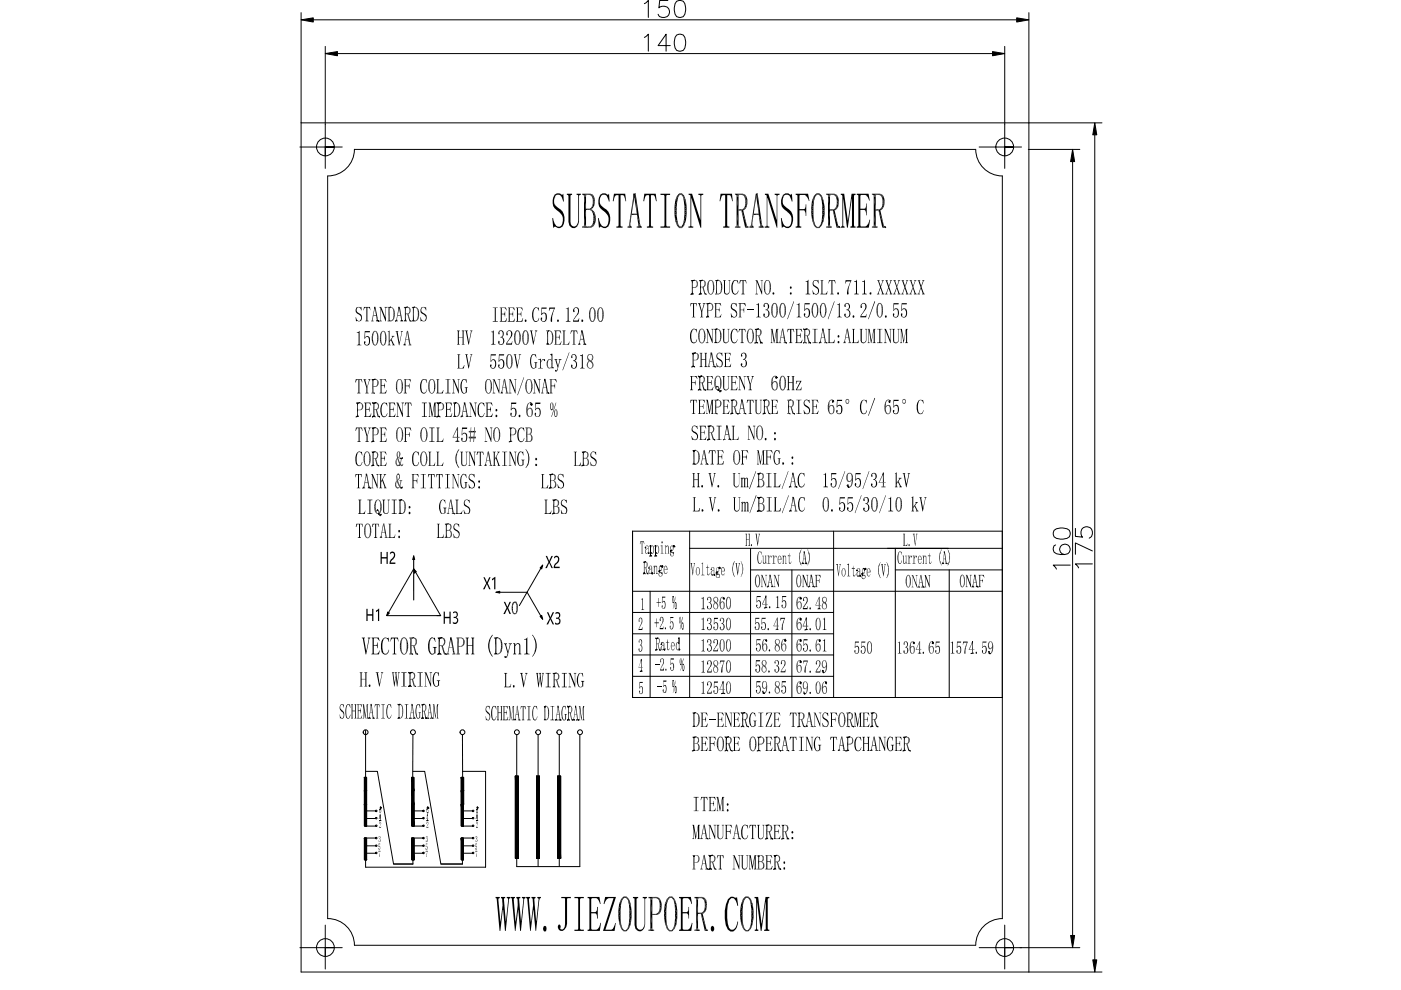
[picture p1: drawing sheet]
<svg xmlns="http://www.w3.org/2000/svg" width="297mm" height="210mm" viewBox="0 0 297 210" stroke-linecap="round" stroke-linejoin="round" font-family="sans-serif">
<g fill="none" stroke="#000" stroke-width=".21">
<path d="M63.8 2.7v203.4h169.8M66.4 4.2h149.2M69 9.8v25.9M71.5 11.4h138.9M136.6 7.9l.9-.6v3.6M136.6 .8l.9-.7v3.6M141.6 .1h-1.7l-.2 1.6a1.28 1.28 0 0 1 1.9-.1 1.28 1.28 0 0 1-.2 1.9 1.33 1.33 0 0 1-1.9-.5M142.1 9.7h-2.6l1.7-2.4v3.6M143.5 7.4a1.21 1.21 0 0 1 1.7 .5 3 3 0 0 1-.3 2.8 1.19 1.19 0 0 1-1.8-.5 3 3 0 0 1 .4-2.8zM143.5 .3a1.21 1.21 0 0 1 1.7 .5 3 3 0 0 1-.3 2.7 1.19 1.19 0 0 1-1.8-.5 3 3 0 0 1 .4-2.7zM213 9.8v25.9M218.1 2.7v203.4"/>
<path d="M63.6 31.2h5.4M63.8 26h169.8M70.9 31.2h-1.9h3.6M75.1 31.7h131.7M75.1 31.7a5.6 5.6 0 0 1-5.6 5.6v157.5M206.9 31.7a5.6 5.6 0 0 0 5.6 5.6v157.5M207.6 31.2h5.4M214.9 31.2h-1.9h3.6M218 31.7h10.9M227.4 34.3v164M232.1 28.6v174.9M134.4 41.1l.1 .7"/>
<path d="M146.8 59.7v2.5M147.3 59.4l-.7 .1h.3M148.4 59.5h.3M148.5 59.7v2.5M149 59.4l-.6 .1M151.8 59.5l.4-.1-.1 .1M151.9 59.7v2.5M177.9 48l.2 .3M187.6 48l.2 .3M79.4 65.1l.1 .3M79.9 68h.3l.1 .1v-.1M82.5 65.3v2.6"/>
<path d="M82.6 68h.1M82.8 65.1l-.2 .1M83.9 68v.1M84.2 67.9l-.2 .1M84.5 65.1l.1 .3M85 68h.3M85.9 73l-.2 .1M86 65.3v2.6M86.1 67.9l-.3 .1M86.4 65.1l-.6 .1M87.1 68l.1 .1M87.5 68h.3"/>
<path d="M87.7 65.3v2.6M87.9 65.1l-.4 .1M116 72.9h.2M116.1 70.3v2.6M116.2 73h.1M116.4 70.1l-.2 .1M116.8 75.2h.1M117 75.1v2.6M117.1 75v2.7M117.1 74.9v2.8M117.2 77.9l.1 .1M122.9 72.9l-.2 .1"/>
<path d="M123.3 70.1l.1 .3M124.1 72.9l-.3 .1M124.2 73v.1M146.9 75h.2M146.9 62.2l-.3 .1M146.9 62.3l-.4 .1M147 75v2.6M147.1 77.6l-.2 .1M147.1 77.7l-.5 .1M147.2 74.9l.2-.1-.5 .1h.2M147.2 77.7l.1 .1M148 79.7l.1 .1"/>
<path d="M148.3 79.9h.2M148.4 79.9v2.6M148.5 79.8l.3-.1-.6 .2h.3M148.6 62.2l-.2 .1M148.7 62.3l-.5 .1M149.6 62.3l.1 .1M149.9 67.1h.3l-.3 .1M150.1 64.5v2.6M150.5 64.3l-.6 .1M150.7 74.8l.1 .3M151.5 77.7l.1 .1v-.1M151.6 69.9l.4-.2-.1 .2"/>
<path d="M151.7 70v2.5M151.9 72.6h-.3M160.3 70v2.5M160.5 72.6l-.5 .1M160.6 69.8l.2-.1-.6 .2h.3M160.6 72.6l.1 .1M161.4 72.5l-.2 .2M161.4 72.6l.2 .1-.1-.1M164.7 79.8l-.2 .1M166.6 72.6l.1 .1v-.1M170.3 69.7l.1 .1M170.4 72.6l-.1 .1"/>
<path d="M170.6 70v2.5M170.9 69.8l.2-.1-.6 .2h.3M170.9 72.6v.1M171.7 72.5l-.2 .2M171.7 72.6l.2 .1-.1-.1M173.7 72.6v.1M174 72.5l-.2 .1M174.4 69.7l.1 .3M175.3 72.6v.1M179.2 72.5l-.2 .1M75.8 85.6v2.6M75.9 88.2h-.2"/>
<path d="M75.9 88.2l-.4 .2M76.3 85.4l-.6 .1h.2M79 85.4v.1M79.1 80.7v2.5M79.1 90.9v2.5M79.1 96v2.5M79.2 93.5h-.2M79.2 98.6l-.2 .1M79.2 93.5l-.4 .2M79.2 98.7l-.4 .1M79.2 95.9h-.2M79.3 85.6v2.6"/>
<path d="M79.3 83.3l.1 .1M79.3 80.5l.2-.1-.5 .1h.2M79.4 88.2l-.4 .2v-.1M79.4 88.2h-.3M79.5 85.5l.2-.1-.6 .1h.3M79.5 88.3v.1M79.5 95.8l-.5 .1M79.6 90.6l-.6 .2h.2M80.2 98.7l.1 .1M80.3 88.3l.2 .1-.1-.1M84.6 98.6l.1 .1M84.8 97.1l.1 .1"/>
<path d="M85.3 97.2v-.1l-.3 .2M92.7 85.4l.1 .1M92.9 85.6v2.6M93 88.2h-.2M93.1 88.2l-.5 .2 .2-.1M93.2 85.5l.2-.1-.6 .1h.3M93.2 88.3l.1 .1M96.3 85.5l.4-.1-.2 .1M96.3 88.2h.2M96.4 85.6v2.6M96.9 90.6v2M97 90.6v2"/>
<path d="M97.1 93.5h-.3M97.8 88.3l-.1 .1M98 88.2h-.1M98.4 85.4l.1 .3M98.9 88.2h.3M103 98.5l-.1 .1M106.5 83.2h-.2M108.2 90.8h.2M108.3 90.9v2.5M108.4 93.5l-.5 .2M111.7 90.9v2.5M112.5 85.4l.1 .1"/>
<path d="M112.6 85.7l.1 .3M112.6 85.7v.2M112.6 85.7l.2 .2M112.6 85.7h.3M112.8 85.6l-.2 .1M115.4 80.4l.1 .3M116.2 83.2l.1 .2v-.1M117 86.8v.1M123.7 96v2.5M123.8 98.6l-.3 .1M123.8 98.7l-.5 .1M123.8 95.9h-.3"/>
<path d="M124.1 95.8l-.6 .1M147 98.3l.3 .1M147 95.7h.2M147.1 95.7v2.5M147.4 98.4v.1M147.4 95.5l-.4 .1M148.1 82.6l-.1 .1M148.5 82.5l-.3 .1M148.5 82.6l.1 .1M149.4 82.6l.2 .1-.1-.1M149.9 98.3l.2 .2M150.3 90.5v2.5"/>
<path d="M150.4 93.1h-.2M150.5 93.1l-.5 .2M150.5 90.4h-.3M150.7 90.3l-.5 .1M151.4 93.1l.2 .2-.2-.1M151.7 85v2.5M151.9 81.9l.2 .1M152 87.7l.1 .1M152.2 82.6v.1M152.2 84.8l-.2 .1M152.3 82.6v.1M152.7 82.8v.3"/>
<path d="M152.7 82.9l.2 .1M152.8 82.8h.1M153.4 93.2v.1M154.1 90.3v.3M154.8 93l-.2 .1M154.9 93.1l.1 .2M155.2 85v2.5M155.3 87.6h-.2M155.4 87.6l-.5 .2M155.7 84.8l-.6 .1h.3M156.3 87.6l.1 .2M156.5 87.7v.1"/>
<path d="M157.2 84.8l.1 .3M158 87.6l.2 .2M162.1 85v2.5M162.2 87.6h-.3M162.2 87.6l-.4 .2M162.5 84.8l-.6 .1h.3M163.2 87.6l.1 .2M164.5 80h.3M164.8 80.1h-.3v.1M167.2 85v2.5M167.4 87.7l.1 .1M167.7 84.8l-.3 .1"/>
<path d="M168.3 87.6l.1 .2v-.1M176.5 85.1v.2M176.5 85.1h.3M176.7 84.9l-.2 .1M188.5 85.2l.1 .1M188.8 84.9l-.2 .1M77 103.4l-.1 .1M77.2 103.3l-.2 .1M77.6 100.5l.1 .3M78.4 103.3h-.3M78.4 103.4h.1M80.1 108l-.1 .3"/>
<path d="M80.2 108.9v.1M80.3 109v-.1v.1M80.6 109v.4M80.6 109.1l.2 .1M80.7 109.1h.2M80.9 113.8l-.2 .1M84.4 100.5v.1M84.7 106.1l.4-.2-.1 .2M84.7 108.8h.3M84.8 106.2v2.5M85 103.3v.3M85.2 103.3l.1 .1"/>
<path d="M87.7 118.6v.1M87.7 118.8v.1M87.7 119v.1M87.7 119.2v.1M87.7 119.4v.1M87.7 119.6v.1M87.7 119.8v.1M94.6 111.3v2.5M94.7 113.8l-.2 .1M95.1 111.1l-.6 .1M96.2 108.8l.2 .2M115.1 119.8l-5 8.6"/>
<path d="M116.7 100.8v2.5M116.8 103.3l-.2 .1M116.9 103.4l-.5 .1M116.9 100.6l-.3 .1M117.2 100.5l-.6 .1M117.4 106.2v2.5M117.5 108.8h-.2M117.6 108.8l-.5 .2M117.9 105.9l-.6 .2h.3M136.6 119.3v2.2M136.7 119.2l.2-.1-.4 .1h.2M136.8 116.1v.1"/>
<path d="M136.8 116.1h.1M136.8 116v.1M137.5 117.4v-.2v.2M137.6 117.2v.1M137.8 115.8h.1M137.9 115.7v2M138 115.7v2M138 117.7l-.1 .1M138 115.6v.1M138 117.8h-.2M138.1 117.8l.1 .1M138.1 117.2v.1"/>
<path d="M138.9 115.8h.1M139 115.7v2M139.1 117.7l-.2 .1M139.1 115.6v.1M139.1 117.8h-.2M139.1 117.8l.1 .1M139.2 117.2v.1M140 119.9l.1 .2M140.2 120l-.1 .1M140.4 119.9l-.1 .2M140.5 120l-.1 .2M142.2 116.8v.1"/>
<path d="M142.2 116.8h.1M142.3 116.7l-.1 .1M142.3 116.6l.1 .1M142.4 116.7l.1 .1M142.7 115.8h.1M142.8 115.7l.2 .1zM142.8 115.9h.1M142.8 115.8h.2M142.8 117.2l-.1 .1M142.9 115.9h.1M146.2 112.6v35.3M146.2 116.3h66.3"/>
<path d="M159.1 116.3v31.6M160.6 105.4l.1 .1M160.7 100.5h.3M160.8 105.6h.2M160.8 100.5v2.6M160.9 105.6v2.6M161 103.1h-.3M161 108.2l-.2 .1M161 108.3l-.4 .1 .1-.1M161.1 108.3l.3 .1M161.1 105.5l.3-.1-.6 .2h.2M161.3 100.3l-.6 .1"/>
<path d="M167.4 103.2l-.1 .1M167.4 108.3v.1M167.6 103.1h-.1M167.7 108.2l-.1 .1M168.1 100.3v.3M168.1 105.4l.1 .3M168.8 103.1l.2 .2-.1-.1M170.1 119.4v.1M170.1 119.4h.2M170.3 119.4v.1M170.5 117v.2M170.7 119.4v.1"/>
<path d="M170.8 119.4h.1M171 119.4h.1M176.7 112.6v35.3M179.9 102.8l-.3 .1M179.9 103.1l-.2 .1M179.9 103.2v.1M180 103.2v.1M187.2 100.7l.1-.4-.1 2M187.3 100.3v2M189.8 116.3v31.6M199.8 119.4v.1M199.9 119.4h.1"/>
<path d="M200.1 119.4v.1M200.2 117v.2M200.7 119.4h.1M212.5 112.6h-78.4v35.3h78.4M223.5 112.5a2.81 2.81 0 0 1 3.2 0 1.15 1.15 0 0 1-.5 1.6 3 3 0 0 1-2.7-.3l-.2-.5zM223.8 115.5a1.05 1.05 0 0 0-.3 1.6 3.3 3.3 0 0 0 2.9 .3 1.1 1.1 0 0 0 .1-1.8 1.1 1.1 0 0 0-1.7 .5 1.1 1.1 0 0 0 .9 1.5M226.9 119.8h-3.6l.7 .9M228 112v1.7l1.5 .2a1.27 1.27 0 0 1 .1-1.9 1.27 1.27 0 0 1 1.9 .3 1.27 1.27 0 0 1-.6 1.8M231.6 119.6h-3.6l.7 .8M231.6 116.8l-3.6-1.7v2.4M87.4 138.6l.1 .1M87.7 135.2l-.3 .1"/>
<path d="M87.7 120.6l5.7 9.9h-11.4zM87.7 121.5h.1M87.7 120v.2M87.7 120.2v.2M87.7 120.5v.1M87.7 120.7v.1M87.7 120.9v.1M87.7 121.1v.1M87.7 121.3v.1M87.7 121.6v.1M87.7 121.8v.1M87.7 122v.1"/>
<path d="M87.7 122.2v.2M87.7 122.4v.2M87.7 122.7v.1M87.7 122.9v.1M87.7 123.1v.1M87.7 123.3v.1M87.7 123.5v.1M87.7 123.7v.1M87.7 123.9v.2M87.7 124.1v.2M87.7 124.3v.2M87.7 124.6v.1"/>
<path d="M87.7 124.8v.1M87.7 125v.2M87.7 125.3v.1M87.7 125.5v.1M87.7 125.7v.1M87.7 125.9v.1M87.7 126.1v.2M87.7 126.3v.2M87.7 126.5v.2M87.7 126.8v.1M87.7 127v.1M87.7 127.2h.1"/>
<path d="M88.4 138.6l.2 .1M92.6 130.5h.8M93.3 138.5l-.3 .1M93.3 138.6l-.5 .1M93.3 135.4h-.3M93.4 135.3l.3-.1-.7 .2M93.4 138.6l.1 .1M94.4 138.6l.2 .1M94.7 138.6v.1M95.5 135.2l.1 .4M95.8 135.1v2.3M104.9 138.6h.4"/>
<path d="M105.2 125.6h6.6l3.3 5.7M105.5 135.2l-.6 .2M134.1 125.4h78.4M134.1 129.9h42.6M134.1 134.4h42.6M134.1 138.9h42.6M136 139.8l-.1 .3M136.5 121.5h.2l-.2 .1M136.7 121.6l-.3 .1M136.7 121.6l.1 .1M137.3 121.6l.1 .1M137.5 120.4l.1 .1"/>
<path d="M137.6 120.5h.1M137.8 125.4v22.5M138.3 121.5v.2M138.3 121.4l-.1 .2M138.3 121.6h.1M139 135.3l.1 .1M139.1 137.7h.2l-.2 .1M139.1 135.4h.2M139.2 135.5v2.1M139.5 135.3l-.4 .1M139.7 121.1l.1 .1M139.7 121.1h.1"/>
<path d="M139.8 121l-.1 .1M139.9 121.3h.1M139.9 121h.1M139.9 137.7v.1M140.2 136.6v.1M140.3 120.1v.1M140.3 136.5v.1M140.4 121.5l-.1 .1M140.5 120.2h.1M140.6 137.7h.1M140.8 137.7v.2M141 137.8l-.1-.1v.2"/>
<path d="M141 137.6h.1M142.7 126.5v.1M142.7 127.7v.1M143.2 127.7l.1 .1M143.3 129v.1M143.8 136.3h.1M143.9 135.3v.1M144 137.8l-.1 .1M144 135.2l-.1 1.3M144 135.1v2.4M144.1 137.6v.2M144.1 137.7v.1"/>
<path d="M144.7 132.1h.1M144.7 133.3l.1 .1M150.7 120.7l.1 .1M151 121.9v.1M151.5 121.8l-.1 .1M151.6 121.9l-.1 .1M151.9 121.7l.1 .1M152 121.6l.1 .2M152 121.3l-.1 .1M152 121.3h.1M152.1 121.3h.1M152.4 120.4v.1"/>
<path d="M152.4 120.4h.1M152.5 120.3v.1M152.5 120.5h.1M152.6 120.2l-.1 .1M152.7 120.3l-.1 .2M152.7 120.4l-.2 .1M153.3 126.9h.2v.2M153.3 126.8h.2M153.5 126.7l-.2 .1M159.1 120.8h17.6M162.3 135.8h.3M162.4 126.3l-.1 .4"/>
<path d="M162.5 128.8l-.4 .1M162.5 135.7h-.2M162.6 135.9l-.1 .1M162.7 124.4v.1M162.9 124.3h-.1M163.2 121.9l.1 .3M163.8 124.3h-.2M164.7 133.4h.2M166.4 135.8h.2M166.4 135.9h.1M166.5 135.5l-.1 .1M166.6 135.9l-.1 .1"/>
<path d="M166.6 135.7h-.2M167.9 120.8v27.1M169.6 126.9h.3l-.1 .1M169.6 127h.1M169.7 126.8h.2M169.7 131.2h.1h-.1M169.7 135.7h.1l-.1 .1M169.7 126.6l-.1 .1M169.7 131l-.1 .1M169.7 135.6l-.1 .1M169.8 126.7l-.1 .1M169.8 131.5h.1"/>
<path d="M169.8 136h.1M169.9 131.3h-.3l.1 .2M169.9 135.8l-.3 .1 .1 .1M170.9 131v.3M171.1 133.4h-.2M171.1 133.4l-.5 .2M171.4 124.4v.1M171.7 124.3h-.2M172 121.9v.3M172.6 124.3h-.3M172.6 124.4l.1 .1M173.6 129h.2"/>
<path d="M173.7 135.7h.2l-.2 .1h.2l-.2 .1 .2 .1M181.7 121h.1M181.7 120.9v.1M181.9 122.1v.1M182.4 122l-.1 .1M182.5 122.1l-.2 .1M182.8 121.6v.2M182.8 121.6l.1 .2M182.8 121.6v.1M182.8 121.9l.1 .1M182.9 121.6h-.1M183 121.4v.2"/>
<path d="M183.1 120.5v.1M183.2 120.5v.2M183.3 120.7v.3M183.4 120.7h.1M183.4 120.7h.2M183.5 120.5l.1 .2M183.5 120.7h.1M183.6 120.5v.1M189.8 120.8h22.7M193.8 136.2h-.2M193.8 136.5h.1M193.8 136.3h-.2"/>
<path d="M194.6 124.4v.1M194.9 138.4h.2M195 124.4v.1M195.5 124.4v.1M195.8 124.4h.1M197.7 136.4v.1M197.7 136v.1M197.9 136.5h-.1M197.9 136.2h-.2M197.9 136.3h-.2M201.3 120.8v27.1M206.1 124.4v.1"/>
<path d="M206.2 136l-.1 .4M206.3 124.3h-.1M206.3 138.4l-.4 .2M206.4 124.4l.1 .1M206.6 121.9l.1 .3M207.2 124.3h-.2M207.3 124.3v.1M209.7 138.1h-.1M209.8 138.2l-.2 .1M209.8 138.4l-.1 .1M209.8 138.6v-.1l.1 .1M77.5 154.9v9.9"/>
<path d="M78.1 152.2v.1M78.2 152.2h.2M78.4 152.2l.1 .1M78.7 149.3v.3M79.2 152.2h.1M84.4 149.3l.1 .1M84.5 152.2l-.1 .1M84.5 152.2h.2M84.6 149.6v2.5M84.8 149.3l-.3 .2M84.8 149.3l-.1 .2M84.8 149.3v.1"/>
<path d="M86.6 142.6l.1 .1M86.8 145.3h.2l-.2 .1M86.9 152.2l-.1 .1M86.9 142.8v2.5M87 145.4l-.4 .2 .1-.1M87.1 142.7l.3-.1-.6 .1h.2M87.1 145.5l.1 .1M87.2 152.2v.1M87.3 149.3l.1 .3M87.5 155.8v9M87.6 152.2v.1M87.9 152.2l.1 .1"/>
<path d="M88.1 145.5v.1M89.6 149.6v2.5M89.7 152.1l-.2 .1M89.7 152.2l-.3 .1M89.7 149.4l.2-.1-.4 .2h.2M89.7 152.2l.1 .1M90.3 152.1l-.1 .2M90.4 152.2h.1M90.6 152.2v.1M90.9 152.2v.1M91.1 149.3v.3M91.4 152.2l-.1 .1"/>
<path d="M91.6 152.2l.1 .1M98 155.8l.1 9M109.2 152.5h.1l-.2 .1M109.6 155.8v8.7M110.2 152.6v.1M114.1 155.8v8.7M115.4 149.9h.2M115.4 152.5l.3 .1M115.5 149.9v2.6M115.7 149.7l-.3 .1M117.5 142.9v2.6M117.6 145.5l-.3 .1"/>
<path d="M117.8 152.6v.1M117.9 152.5h.1M117.9 142.7l-.6 .1M118.1 152.6v.1M118.3 149.7v.3M118.5 152.6v.1M118.6 155.8v8.7M118.8 152.5l.1 .2v-.1M120.3 149.7l.1 .1M120.4 149.9h.2M120.4 149.8h.2M120.5 149.9v2.6"/>
<path d="M120.6 152.5l-.3 .2 .1-.1M120.6 152.5h-.2M120.6 152.6l.1 .1M120.6 149.8h-.2M120.9 149.7l-.5 .1M121.3 152.6l.1 .1M121.5 152.6v.1M121.6 152.5h.2M121.8 152.6v.1M122 149.7v.3M122.3 152.6v.1M122.6 152.5v.2v-.1"/>
<path d="M122.9 155.8v27.9h-13.3v-1.7M134.1 143.4h42.6M136.1 142.2l-.2 .1M136.1 142.3l-.4 .1M142.7 144.3v.1M142.7 145.6h.1M143.2 145.5l.1 .1M143.3 146.8v.1M144.4 140.9h.1M144.8 140.8l.1 .1M144.9 142.1v.1M147 151.2l.4-.1-.1 .1"/>
<path d="M147.1 151.4v2.5M147.1 156.5v2.5M147.2 153.9l-.2 .1M147.2 159l-.2 .1M147.3 159.1l-.5 .1M147.3 156.4h-.3M147.6 156.2l-.6 .2M153.3 144.5l-.1 .3M153.5 147l-.5 .1M153.5 147l.2 .1M153.7 156.2l.1 .1M153.8 159.1l-.1 .1"/>
<path d="M154.1 159l-.2 .1M154.2 156.3l.3-.1-.6 .2M154.2 159.1l.1 .1M155.1 159.1l.1 .1v-.1M157.1 151.1l.1 .1M157.2 154l-.1 .1M157.5 151.4v2.5M157.6 153.9l-.3 .1M157.6 151.2l.3-.1-.6 .1M157.6 154l.1 .1M158.5 154l.2 .1M160.8 156.5v2.5"/>
<path d="M161 159.1l-.5 .1M161 156.4h-.3M161.1 159.1l.1 .1M161.3 156.2l-.2 .1M161.8 146.5l-.1 .1M161.9 146.8l-.1 .2M161.9 147v-.1l.1 .1M162 146.9v.1M164.3 156.5v2.5M164.4 159l-.2 .1M164.8 156.2l-.6 .2M165.4 159.1l.1 .1"/>
<path d="M166.3 156.2l.1 .3M167.1 159.1l.2 .1M169.4 151.4v2.5M169.6 154l-.5 .1M169.6 151.2l-.3 .1M169.6 140.4l.1 .1M169.6 140.3h.3M169.7 140.3h.2M169.7 144.7h.1l-.1 .1M169.7 140.1h-.1M169.7 144.5l-.1 .1M169.8 140.5h.1"/>
<path d="M169.8 140.2l-.1 .1M169.8 145h.1M169.9 144.8h-.3l.1 .2M170.5 154l.2 .1M170.6 147v.1M171.1 153.9l-.2 .1M171.5 151.1v.3M172.3 154l.1 .1M174.4 142.1l.1 .1-.2 .1M174.6 142.5l.1 .1M174.6 142.5l-.1 .1M175 144.8h.3h-.3"/>
<path d="M175 144.7h.2l-.2 .1M175.1 144.5l-.1 .1M175.2 145h.1M178 159l-.2 .1M179.2 159.1v.1M179.7 151.4v2.5M179.7 156.5v2.5M179.8 159l-.2 .1M179.9 159.1l-.5 .1M179.9 156.4h-.3M180 154v.1M180.2 151.1l-.2 .1"/>
<path d="M180.2 156.2l-.6 .2M180.8 154l.2 .1-.1-.1M184.8 159l-.2 .1M184.9 151.4v2.5M185 153.9l-.3 .1M185 154l-.4 .1M185 151.2l-.2 .1M185.3 151.1l-.6 .1M186 154l.1 .1M191.7 156.5v2.5M191.9 159l-.3 .1M191.9 159.1l-.5 .1"/>
<path d="M191.9 156.4h-.3M192.2 156.2l-.6 .2M192.8 159.1l.2 .1M77.3 170.5h.4v4.6zM77.3 170.5l.4 4.6h-.4zM77.3 177.7h.4v4.6zM77.3 177.7l.4 4.6h-.4zM77.3 164.8h.4v2.9zM77.3 164.8l.4 2.9h-.4zM77.3 167.7h.4v2.8zM77.3 167.7l.4 2.8h-.4zM77.4 170.5h.2v4.6z"/>
<path d="M77.4 170.5l.2 4.6h-.2zM77.4 177.7h.2v4.6zM77.4 177.7l.2 4.6h-.2zM77.5 163.5h2.5l3.4 19.7h4.1M77.5 170.5v4.6h2.1M77.5 179.3h2.1M77.5 173.5h2.1M77.5 171.9h2.1M80.5 171.6l.1 .1M80.6 173.9l-.1 .1M80.6 172.7v.2M80.6 171.1h.1"/>
<path d="M80.6 171.5v.1M80.7 171.3h.1M80.7 174h.1M80.7 171.1v.1M80.8 171.3h.1M80.8 171.2h-.1M87.3 170.5h.5v4.6zM87.3 170.5l.5 4.6h-.5zM87.3 177.7h.5v4.6zM87.3 177.7l.5 4.6h-.5zM87.3 164.8h.5v2.9zM87.3 164.8l.5 2.9h-.5z"/>
<path d="M87.3 167.7h.5v2.8zM87.3 167.7l.5 2.8h-.5zM87.4 170.5h.3v4.6zM87.4 170.5l.3 4.6h-.3zM87.4 177.7h.3v4.6zM87.4 177.7l.3 4.6h-.3zM87.5 163.5h2.5l3.5 19.7h4.5M87.5 179.3h2.1M87.5 170.5v4.6h2.1M87.5 173.5h2.1M87.5 171.9h2.1M89.6 177.7h-2.1v5.5"/>
<path d="M90.5 171.6l.1 .1M90.6 173.9v.1M90.6 172.7v.2M90.6 172.3l.1 .1M90.7 171.3h.1M90.7 171.1h.1M90.7 174h.1M90.8 171.3h.1M90.8 171.2h-.1M97.8 170.5h.5v4.6zM97.8 170.5l.5 4.6h-.5zM97.8 177.7h.5v4.6z"/>
<path d="M97.8 177.7l.5 4.6h-.5zM97.8 164.8h.5v2.9zM97.8 164.8l.5 2.9h-.5zM97.8 167.7h.5v2.8zM97.8 167.7l.5 2.8h-.5zM97.9 170.5h.3v4.6zM97.9 170.5l.3 4.6h-.3zM97.9 177.7h.3v4.6zM97.9 177.7l.3 4.6h-.3zM98 163.5h5v20.4h-25.5v-6.2h2.1M98 179.3h2.2M98 170.5v4.6h2.2"/>
<path d="M98 173.5h2.2M98 171.9h2.2M100.2 177.7h-2.2v5.5M101 171.6l.1 .1M101.1 173.9l-.1 .1M101.1 172.3v.1M101.1 172.7v.2M101.2 171.1h.1M101.2 171.5l-.1 .1M101.2 171.3h.1M101.3 171.3h.1M101.3 174h.1"/>
<path d="M101.3 171.1l-.1 .1M101.3 171.2h-.1M109.3 164.5h.6v17.5h-.6zM113.7 164.5h.7v17.5h-.7zM118.2 164.5h.7v17.5h-.7zM149.9 177.7l.2 .2M156.8 177.7l.2 .2M162.6 175.1v2.5M162.7 177.7l-.3 .1M162.7 177.8l-.4 .1M162.7 175l-.2 .1M163 174.9l-.6 .1"/>
<path d="M163.6 177.7l-.2 .2M163.7 177.8l.1 .1M166 175.1v2.5M166.2 177.8l-.5 .1M166.2 175l-.3 .1M167 177.7l-.1 .2M167.1 177.8l.2 .1M69 196.1v9.4M69.5 194.8a5.6 5.6 0 0 1 5.6 5.6h131.7M77.5 180.9h2.1M83.4 183.2h4.1M87.5 180.9h2.1"/>
<path d="M93.5 183.2h4.5M98 180.9h2.2M114.1 182v1.7M118.6 182v1.7M147 181.5h.2M147.1 181.5v2.6M149.9 184.2l.2 .1M150.3 181.3l.1 .1M150.5 181.5h.2M150.6 181.5v2.6M150.7 184.1l-.2 .1M150.7 184.2l-.4 .1 .1-.1"/>
<path d="M150.8 181.4l.2-.1-.5 .2h.2M150.8 184.2l.1 .1M151.7 184.2l.1 .1M160.7 181.5h.3M160.8 181.5v2.6M164.2 184.2h.2l-.4 .1M164.2 181.5h.2M164.3 181.5v2.6M164.8 181.3l-.6 .2h.2M165.4 184.2l.1 .1-.1-.1M212.5 194.8a5.6 5.6 0 0 0-5.6 5.6M213 196.1v9.4"/>
<path d="M63.6 200.9h5.4M70.9 200.9h-1.9h3.6M207.6 200.9h5.4M214.9 200.9h-1.9h3.6M216.3 200.9h12.6"/>
<circle cx="69" cy="31.2" r="1.88"/>
<circle cx="213" cy="31.2" r="1.88"/>
<circle cx="77.5" cy="155.2" r=".51"/>
<circle cx="87.6" cy="155.2" r=".51"/>
<circle cx="98.1" cy="155.2" r=".51"/>
<circle cx="109.6" cy="155.2" r=".51"/>
<circle cx="114.1" cy="155.2" r=".51"/>
<circle cx="118.6" cy="155.2" r=".51"/>
<circle cx="123" cy="155.2" r=".51"/>
<circle cx="79.8" cy="177.7" r=".16"/>
<circle cx="79.8" cy="179.3" r=".16"/>
<circle cx="79.8" cy="175.1" r=".16"/>
<circle cx="79.8" cy="171.9" r=".16"/>
<circle cx="79.8" cy="173.5" r=".16"/>
<circle cx="89.8" cy="179.3" r=".16"/>
<circle cx="89.8" cy="175.1" r=".16"/>
<circle cx="89.8" cy="177.7" r=".16"/>
<circle cx="89.8" cy="173.5" r=".16"/>
<circle cx="89.8" cy="171.9" r=".16"/>
<circle cx="100.3" cy="175.1" r=".16"/>
<circle cx="100.3" cy="177.7" r=".16"/>
<circle cx="100.3" cy="179.3" r=".16"/>
<circle cx="100.3" cy="171.9" r=".16"/>
<circle cx="100.3" cy="173.5" r=".16"/>
<circle cx="79.8" cy="180.8" r=".16"/>
<circle cx="89.8" cy="180.8" r=".16"/>
<circle cx="100.3" cy="180.8" r=".16"/>
<circle cx="69" cy="200.9" r="1.88"/>
<circle cx="213" cy="200.9" r="1.88"/>
</g>
<g fill="#000">
<path d="M117.6 41.2a1.14 1.14 0 0 1 1.6 .1l.2-.3 .1 1.7-.1 .1-.1-.5a1.1 1.1 0 0 0-1-1 1.26 1.26 0 0 0-.8 1.6l.2 .6 .5 .5a2.77 2.77 0 0 1 1 4.1 .94 .94 0 0 1-1.2 .1 .39 .39 0 0 0-.4-.1 .39 .39 0 0 0-.3 .3l-.2-2.1 .2-.1v.5a1.54 1.54 0 0 0 1.2 1.4 1.62 1.62 0 0 0 .6-2.5l-.5-.6a2.42 2.42 0 0 1-1-3.8zM120.2 41.1h1.1v.2l-.4 .2v5.1a1.02 1.02 0 0 0 1 1.4 1.46 1.46 0 0 0 .7-1.5v-5l-.3-.2v-.2h.8v.2l-.2 .1-.1 .2v4.9a1.5 1.5 0 0 1-1.4 1.9 1.6 1.6 0 0 1-.9-1.8v-5l-.1-.2-.2-.1zM123.4 48.3l1-.3zM123.4 48.3l.9-.3zM123.4 48.3l.9-.4zM123.4 48.3l.3-.3zM123.6 48l-.2 .3zM123.4 48h.2l-.2 .3zM123.4 41.1l.3 .2zM123.4 41.1h1.5l-1.2 .3zM123.4 41.1l.3 .3zM123.4 41.1l.2 .2h-.2z"/>
<path d="M123.8 41.5l.5-.1zM123.8 41.5l.6-.2zM123.8 41.5l1.1-.4zM123.8 47.7l.4 .1zM123.8 41.6h.4zM123.8 41.7l.4-.1zM123.8 47.8h.4l-.4 .1zM123.8 47.9l.4-.1zM123.7 48l.5-.2zM123.4 48.3l.8-.5v.1zM123.4 48.3l.8-.5zM123.8 41.6l.4-.1v.1z"/>
<path d="M123.8 41.5h.4l-.4 .1zM124.2 44.3h.7l-.1 .2zM124.2 44.3l.6 .2h-.6zM123.4 48.3l1-.3 .6 .3zM124.5 48h.4l.1 .3zM123.7 41.4l1.2-.3zM123.8 41.4l1.1-.3zM124.4 41.3l.5-.2zM124.5 41.3l.4-.2-.1 .2zM124.9 41.1l.1 .2h-.2zM124.9 41.1l.7 .1zM124.9 41.1l.7 .1 .2 .3z"/>
<path d="M124.9 41.1l.9 .4h-.5zM124.9 41.1l.4 .4-.3-.2zM124.9 48h.2l-.1 .3zM124.4 48l.6 .3zM125 44.3l.3-.2v.2zM125 44.3h.3l-.2 .2zM124.9 44.3l.2 .2h-.3zM124.9 44.3l.2 .2zM125.1 44.5l.2-.2 .1 .4zM125.3 44.3l.3 .2-.2 .2zM125.6 43.7h.3l-.5 .2zM125.4 43.9l.5-.2v.2z"/>
<path d="M125.4 43.9h.5l-.3 .3zM125.6 47.6l.3 .2h-.4zM125.5 47.8h.4l-.1 .2zM125.3 44.1l.3 .1-.3 .1zM125.4 43.9l.2 .3-.3-.1zM125.6 44.5l.4 .4-.4 .1zM125.6 44.5v.5l-.2-.3zM125.8 41.5l-.1 .8-.1-.5zM125.8 41.5l.1 .2-.2 .6zM125.9 41.7l.2 .6h-.4zM125.7 42.3h.4v.4zM125.7 42.7h.4l-.4 .4z"/>
<path d="M125 48.3l.8-.3zM125.1 48h.7l-.8 .3zM125.1 48l.4-.2 .3 .2zM125.8 46.3l.5 .1-.5 .3zM125.8 46.7l.5-.3v.4zM125.7 45.2h.4l-.3 .7zM126.1 45.2l.1 .3-.4 .4zM125.8 45.9l.4-.4 .1 .6zM125.3 41.5h.5l-.4 .1zM125.4 41.6l.4-.1-.2 .3zM125.7 47.3l.2 .5-.3-.2zM125.7 45.2l.3-.3 .1 .3z"/>
<path d="M125.6 45l.4-.1-.3 .3zM125.7 42.3l.4 .4h-.4zM126.1 42.7l-.1 .8zM126.1 42.7l-.2 1zM126.1 42.7l-.2 1h-.3zM126.1 42.7l-.5 1 .1-.6zM126.3 46.8l-.4 1zM125.7 47.3l.6-.5-.4 1zM125.8 46.7l.5 .1-.6 .5zM125.8 46.3l.5-.2v.3zM125.8 45.9l.5 .2-.5 .2zM127.3 41.2a1.14 1.14 0 0 1 1.6 .1l.2-.3 .1 1.7-.1 .1-.1-.5a1.26 1.26 0 0 0-.8-1 .99 .99 0 0 0-1 1.3l.1 .7 .6 .7a2.77 2.77 0 0 1 1 4.1 .94 .94 0 0 1-1.2 .1 .39 .39 0 0 0-.4-.1 .39 .39 0 0 0-.3 .3l-.2-2.1 .2-.1v.5a1.54 1.54 0 0 0 1.2 1.4 1.62 1.62 0 0 0 .6-2.5l-.5-.6a2.42 2.42 0 0 1-1-3.8z"/>
<path d="M130.2 41.1h2.3l.3 1.5-.2 .1-.4-1.2-.6-.1v6.5l.4 .1v.3h-1.3v-.3h.4v-.2v-6.4l-.6 .1-.4 1.2-.2-.1zM133.1 48.3l.6-.5zM133.6 47.6l.1 .2-.6 .5zM133.3 47.9l-.2 .4zM133.1 48v.3zM133.4 47.6l.2-.3-.2 .4zM133.6 47.3v.3l-.2 .1zM133.7 47.2l-.3 .4zM133.9 45.6l-.2 1.6-.3 .4zM133.4 47.7l.2-.1-.3 .3zM133.3 47.9l.3-.3zM133.3 47.9l.3-.3-.5 .7z"/>
<path d="M133.9 48l.1 .3zM133.9 45.3l-.5 2.3zM133.9 45.3h1.1v.3zM133.9 45.3l1.1 .3h-1.1zM134.4 41.1l-.5 4.2-.5 2.3zM133.8 48l.2 .3zM133.1 48.3l.6-.4 .3 .4zM133.7 47.9l.3 .4zM134.4 41.1l.1 .7-.6 3.5zM134.4 41.1l.3-.2-.2 .9zM134.7 40.9l.3 4.4-.5-3.5zM134.7 40.9l1 6.7-.7-2z"/>
<path d="M135.1 48l-.1 .3zM135 48h.1l-.1 .3zM135.3 47.8l.5-.1zM135.3 47.9l.5-.2v.2zM135.3 47.6h.4l-.4 .2zM135.3 47.8l.4-.2 .1 .1zM135 45.6l.7 2-.4-.2zM135.3 47.4l.4 .2h-.4zM135.3 47.9h.5zM135 48.3l.8-.4 .3 .4zM135.2 48l.6-.1-.8 .4zM135.2 48l.6-.1z"/>
<path d="M136 48l.1 .3zM135.9 47.9l.2 .4zM135.8 47.9l.3 .4zM136.6 41.1h2.4l.2 1.5-.1 .1-.2-1a.43 .43 0 0 0-.5-.4 .43 .43 0 0 0-.4 .5v6l.1 .2h.4v.3h-1.3v-.3h.3l.1-.2v-6.2v-.2l-.7 .1-.3 1.2-.2-.1zM140 41.1h2.1v.2h-.7l-.1 .3v6.2l.1 .2h.7v.3h-2.1v-.3h.7l.2-.2v-6.2l-.2-.3h-.7zM143.2 42.5l.4 .2-.6 1.1zM143.6 42.7l-.1 1.2-.5-.1zM143 44.6h.5l-.5 .9zM143.5 44.6v.8l-.5 .1zM143.3 42l.4 .2-.5 .3zM143.2 42.5l.5-.3-.1 .5zM143 45.5l.5-.1-.3 1.5z"/>
<path d="M143.5 45.4l.1 1.3-.4 .2zM143.5 43.9v.7h-.5zM143 43.8l.5 .1-.5 .7zM144 41l.1 .3-.5 .2zM143.6 41.5l.5-.2-.3 .5zM143.4 47.4l.3-.3-.1 .8zM143.7 47.1l.1 .5-.2 .3zM143.6 46.7l.1 .4-.3 .3zM143.2 46.9l.4-.2-.2 .7zM143.3 42l.5-.2-.1 .4zM143.6 41.5l.2 .3-.5 .2zM144 41h.3v.3z"/>
<path d="M144 41l.3 .3h-.2zM143.8 47.6l.2 .8-.4-.5zM143.8 47.6l.3 .4-.1 .4zM144.1 48h.2v.4zM144.1 48l.2 .4h-.3zM144.3 41l.2 .3h-.2zM144.3 41h.3l-.1 .3zM144.3 48l.3 .4h-.3zM144.3 48h.2l.1 .4zM144.6 41l.4 .5-.2 .3zM144.6 41l.2 .8-.3-.5zM144.9 47.1l.3 .2-.4 .3z"/>
<path d="M144.8 47.6l.4-.3-.2 .6zM144.9 42.2l.3-.2-.2 .7zM145.2 42l.2 .4-.4 .3zM144.5 48l.5-.1-.4 .5zM144.8 47.6l.2 .3-.5 .1zM145 41.5l.2 .5-.3 .2zM145 41.5l-.1 .7-.1-.4zM145.1 44.6h.5l-.5 .8zM145.6 44.6v.9l-.5-.1zM144.9 47.1l.5-.2-.2 .4zM145 46.7l.4 .2-.5 .2zM145.4 42.4l.2 1.4-.5 .1z"/>
<path d="M145 42.7l.4-.3-.3 1.5zM145.6 45.5l-.2 1.4-.4-.2zM145.1 45.4l.5 .1-.6 1.2zM145.6 43.8v.8h-.5zM145.1 43.9l.5-.1-.5 .8zM146.5 59.4l.1 .1zM146.5 59.4h.8l-.7 .1zM146.7 59.5h.2zM146.7 59.6l.2-.1zM146.7 59.5h.3zM146.7 59.5l.6-.1zM146.7 59.7h.2v1.2z"/>
<path d="M146.7 59.6l.2 .1zM146.6 59.5l.7-.1zM147 59.5l.3-.1zM147.3 59.4l.1 .1h-.2zM147.3 59.4l.4 .1zM147.3 59.4l.4 .1-.2 .1zM147.3 59.4l.2 .2zM147.7 59.5l.1 .1-.2 .1zM147.5 59.6l.2-.1-.1 .2zM147.6 59.7l.2-.1zM148.2 59.4l.1 .1zM148.2 59.4h.8l-.6 .1z"/>
<path d="M148.2 59.4l.2 .1zM148.4 59.5h.2zM148.4 59.6l.2-.1zM148.4 59.5h.3zM148.4 59.5l.6-.1zM146 41.1h.7l1.8 5.5v-5.1l-.4-.2v-.2h1v.2l-.3 .1-.1 .2v6.7h-.2l-1.9-6.3v5.9l.4 .1v.3h-1v-.3l.4-.1v-6.4l-.4-.2zM148.4 59.6l.2 .1zM148.4 59.7h.2v1.1zM148.7 59.5l.3-.1zM148.8 59.5l.2-.1zM149 59.4l-.1 .1zM149 59.4l.4 .1z"/>
<path d="M149 59.4l.4 .2zM149 59.4l.2 .2zM149.3 59.7l.1-.1v.1zM149.4 59.6l.2 .3zM149.4 59.6l.2 .5zM149.4 59.6l.2 .5-.2-.1zM149.4 59.6v.4zM149.2 59.6h.2zM150.2 59.8h.1v.2zM150.2 59.6l.3-.2 .1 .1zM150.2 59.6l.4-.1-.2 .2zM150.2 59.8l.2-.1-.1 .1z"/>
<path d="M150.2 59.6l.2 .1-.2 .1zM150.5 59.4l.2 .1zM150.7 59.4l.1 .1zM150.7 59.4h.2l-.1 .1zM150.9 59.4l.2 .2-.1 .1zM150.9 59.4l.1 .3zM151.1 59.6l.2 .2-.2 .1zM151 59.7l.1-.1v.3zM151.6 59.4l.1 .1zM151.6 59.4h.6l-.4 .1zM151.6 59.4l.2 .1zM151.8 59.6l.3-.1z"/>
<path d="M151.8 59.5l.4-.1zM151.8 59.6l.4-.2zM151.8 59.6l.2 .1zM152.1 59.5l.1-.1zM152.2 59.4l-.1 .1zM152.2 59.4h.2zM152.2 59.4l.2 .1zM152.4 59.4l.3 .2-.1 .1zM152.4 59.4l.2 .3-.2-.2zM152.7 59.6l.2 .1-.2 .1zM152.6 59.7l.1-.1v.2zM152.7 59.8l.2-.1-.1 .3z"/>
<path d="M152.9 59.7l.2 .8zM152.9 59.7l.2 .8h-.2zM152.9 59.7v.8zM152.8 41.1h2.4l.2 1.5-.2 .1-.3-1.2-.7-.1v6.4l.1 .2h.3v.3h-1.3v-.3l.5-.1v-6.5l-.7 .1-.4 1.2-.1-.1zM155.8 41.1l.2 .2zM155.8 41.1h1.5l-1.2 .3zM155.8 41.1l.3 .3zM155.8 48.3l.9-.4zM156 48l-.2 .3zM155.8 48h.2l-.2 .3zM155.8 41.1l.2 .2h-.2zM156.2 47.7l.4 .1z"/>
<path d="M156.2 41.5l.5-.1zM156.2 41.5l.6-.2zM156.2 41.5l1.1-.4zM156.2 41.6h.4zM156.2 41.7l.4-.1zM156.2 47.8h.4l-.4 .1zM156.1 47.9l.5-.1zM155.8 48.3l.8-.5v.1zM155.8 48.3l.8-.5zM156.6 44.4h.5l.1 .2zM156.6 44.4l.6 .2h-.6zM156.2 41.6l.4-.1v.1z"/>
<path d="M156.2 41.5h.4l-.4 .1zM156.8 48h.2v.3zM156.8 48l.2 .3zM155.8 48.3l.9-.3 .3 .3zM156.7 48l.3 .3zM157.1 44.4l.5 .2zM157.1 44.4l.5 .2 .7 3.1zM157.1 44.4l1.2 3.3-.3 .6zM157.1 44.4l.9 3.9zM156.1 41.4l1.2-.3zM156.8 41.3l.5-.2zM156.8 41.3l.5-.2-.2 .2z"/>
<path d="M157.3 41.1l.1 .2h-.3zM157.3 41.1l.7 .2zM157.3 41.1l.7 .2 .2 .2zM157.3 41.1l.9 .4h-.5zM157.3 41.1l.4 .4-.3-.2zM157.9 43.8l.3 .2h-.4zM157.8 44h.4l-.2 .3zM157.8 41.7l.4-.2-.3 .4zM158.3 47.8l.1 .1-.4 .4zM158.3 47.7l-.3 .6zM157.8 44l.2 .3-.4-.1zM157.6 44.6l.4-.3z"/>
<path d="M157.4 44.4l.6-.1-.4 .3zM157.4 44.4l.2-.2 .4 .1zM158 42.8l.5-.1-.5 .5zM158.2 41.5l.3 .8zM158.2 41.5l.3 .8-.5 .2zM158.2 41.5l-.2 1-.1-.6zM157.7 41.5h.5l-.4 .2zM158 48.3l.4-.4 .3 .4zM158.5 42.7l-.2 1.1zM158.5 42.7l-.3 1.3zM158.5 42.7l-.3 1.3-.3-.2zM158.5 42.7l-.6 1.1 .1-.6z"/>
<path d="M158.5 42.3v.4l-.5 .1zM158 42.5l.5-.2-.5 .5zM158.6 48h.1v.3zM158.5 48l.2 .3zM158.4 47.9l.3 .4zM158.9 48.3l.6-.5 .1 .1zM158.9 48.3l.6-.7zM159 48l.1-.1-.2 .4zM159 48l-.1 .3zM158.9 48v.3zM159.3 47.6l.2-.3-.3 .4zM159.5 47.3v.3l-.3 .1z"/>
<path d="M159.5 47.2l-.2 .4zM159.8 45.6l-.3 1.6-.2 .4zM159.2 47.7l.3-.1-.3 .3zM159.2 47.9l.3-.3zM159.1 47.9l.4-.3zM159.1 47.9l.4-.3-.6 .7zM159.8 48v.3zM159.8 45.3l-.5 2.3zM159.6 48l.2 .3zM158.9 48.3l.7-.4 .2 .4zM159.6 47.9l.2 .4zM159.8 45.3h1.1v.3z"/>
<path d="M159.8 45.3l1.1 .3h-1.1zM160.2 41.1l-.4 4.2-.5 2.3zM160.2 41.1l.1 .7-.5 3.5zM160.2 41.1l.2 .7zM160.2 41.1l.4-.2-.2 .9zM160.6 40.9l.3 4.4-.5-3.5zM160.6 40.9l.9 6.7-.6-2zM161 48l-.1 .3zM160.9 48v.3zM161.2 47.8l.4-.1zM161.2 47.9l.4-.2 .1 .2zM161.2 47.6h.3l-.3 .2z"/>
<path d="M161.2 47.8l.3-.2 .1 .1zM160.9 45.6l.6 2-.4-.2zM161.1 47.4l.4 .2h-.3zM161.2 47.9h.5zM160.9 48.3l.8-.4 .2 .4zM161 48l.7-.1-.8 .4zM161 48l.7-.1zM161.9 48v.3zM161.8 48l.1 .3zM161.7 47.9l.2 .4zM162.2 59.8h.1v.2zM162.3 59.6l.2-.2 .1 .1z"/>
<path d="M162.3 59.6l.3-.1-.2 .2zM162.2 59.8l.2-.1-.1 .1zM162.3 59.6l.1 .1-.2 .1zM162.5 59.4l.2 .1zM162.7 59.4l.2 .1zM162.9 59.4l.3 .2-.2 .1zM162.9 59.4l.1 .3zM163.2 59.6v.2l-.1 .1zM163 59.7l.2-.1-.1 .3zM162.2 41.1h.7l1.7 5.5 .1-5-.1-.2-.3-.1v-.2h1v.2l-.4 .1-.1 .2v6.7h-.1l-1.9-6.3-.1 5.8 .2 .2h.2v.3h-1v-.3h.4l.1-.2v-6.2l-.1-.2-.3-.1zM166.1 41.2a1.14 1.14 0 0 1 1.5 .1l.3-.3 .1 1.7-.1 .1-.1-.5a1.2 1.2 0 0 0-.8-1 1.16 1.16 0 0 0-1.1 1.6l.3 .6 .5 .5a2.77 2.77 0 0 1 1 4.1 .94 .94 0 0 1-1.2 .1 .39 .39 0 0 0-.4-.1 .39 .39 0 0 0-.3 .3l-.2-2.1 .1-.1 .1 .5a1.44 1.44 0 0 0 1.1 1.4 1.26 1.26 0 0 0 .9-1.7l-.1-.6-.7-.8a2.38 2.38 0 0 1-.9-3.8zM168.7 41.1h2.6l.3 1.5h-.1a1.36 1.36 0 0 0-1.9-1.2l-.1 2.9h1.1l.2-1h.1v2.5h-.1l-.2-1.1-1.1-.1v3.3l.4 .1v.3h-1.2v-.3l.4-.1v-6.4l-.4-.2z"/>
<path d="M170.8 59.6l.4-.1 .2-.2v2.9l.4 .1v.1h-1v-.1l.4-.1v-2.4l-.4-.1zM172 44.6h.5l-.5 .9zM172.5 44.6v.9h-.5zM172.2 42.5h.4l-.6 1.3zM172.6 42.5l-.1 1.3h-.5zM172.4 42l.3 .1-.5 .4zM172.2 42.5l.5-.4-.1 .4zM172 45.5l.4 1.8zM172 45.5h.5l-.1 1.8zM172.5 45.5l.1 1.4-.2 .4zM172.5 43.8v.8h-.5zM172 43.8h.5l-.5 .8z"/>
<path d="M172.6 46.9l.1 .4h-.3zM172.4 47.3h.3l-.1 .6zM172.7 47.3l.1 .4-.2 .2zM172.6 41.5l.5-.5 .1 .3zM172.6 41.5l.6-.2-.4 .4zM172.4 42l.4-.3-.1 .4zM172.6 41.5l.2 .2-.4 .3zM172.6 47.9l.2-.2 .3 .7zM172.8 47.7l.4 .4-.1 .3zM173.1 41h.3v.3zM173.1 41l.3 .3h-.2zM173.2 48.1h.2v.3z"/>
<path d="M173.2 48.1l.2 .3h-.3zM173.4 41l.3 .3h-.3zM173.4 41h.3v.3zM173.4 48.1l.3 .3h-.3zM173.4 48.1h.2l.1 .3zM173.7 41l.5 .5-.2 .3zM173.7 41l.3 .8-.3-.5zM174.1 47.3h.3l-.5 .4zM173.9 47.7l.5-.4-.2 .6zM173.6 48.1l.6-.2-.5 .5zM173.9 47.7l.3 .2-.6 .2zM174.1 42.2l.4-.1-.3 .5z"/>
<path d="M174.5 42.1l.1 .5h-.4zM174.2 41.5l.3 .6-.4 .1zM174.2 41.5l-.1 .7-.1-.4zM174.3 44.6h.5l-.5 1zM174.8 44.6v.9l-.5 .1zM174.2 46.9l.2 .4h-.3zM174.6 42.6l.2 1.3h-.5zM174.2 42.6h.4l-.3 1.3zM174.8 45.5l-.4 1.8zM174.8 45.5l-.4 1.8-.2-.4zM174.3 45.6l.5-.1-.6 1.4zM174.8 43.9v.7h-.5z"/>
<path d="M174.3 43.9h.5l-.5 .7zM175.2 41.1l.2 .2zM175.2 41.1h1.4l-1.1 .3zM175.2 41.1l.3 .3zM175.2 48.3l.9-.3zM175.2 48.3l.8-.4zM175.2 48.3l.3-.3zM175.3 48l-.1 .3zM175.2 48h.1l-.1 .3zM175.2 41.1l.1 .2h-.1zM175.6 47.7l.4 .1zM175.6 41.5l.4-.1z"/>
<path d="M175.6 41.5l.5-.1zM175.6 41.5l.5-.2zM175.6 41.5l1-.4zM175.6 41.6h.4zM175.6 41.7l.4-.1zM175.6 47.8h.4l-.4 .1zM175.5 47.9l.5-.1zM175.2 48.3l.8-.5v.1zM175.2 48.3l.8-.5zM176 44.4h.5l.1 .2zM176 44.4l.6 .2h-.6zM175.6 41.6l.4-.1v.1z"/>
<path d="M175.6 41.5h.4l-.4 .1zM176.2 48h.2v.3zM176.1 48l.3 .3zM175.2 48.3l.9-.3 .3 .3zM176.5 44.4l.5 .2zM176.5 44.4l.5 .2 .7 3.1zM176.5 44.4l1.2 3.3-.3 .6zM176.5 44.4l.9 3.9zM175.5 41.4l1.1-.3zM176.1 41.3l.5-.2zM176.2 41.3l.4-.2-.1 .2zM176.6 41.1l.1 .2h-.2z"/>
<path d="M176.6 41.1l.8 .2zM176.6 41.1l.8 .2 .1 .2zM176.6 41.1l.9 .4h-.4zM176.6 41.1l.5 .4zM177.3 43.8l.3 .2h-.4zM177.2 44h.4l-.2 .3zM177.2 41.7l.3-.2-.2 .4zM177.7 47.8l-.3 .5zM177.7 47.7l-.3 .6zM177.2 44l.2 .3-.4-.1zM177 44.6l.4-.3zM176.7 44.4l.7-.1-.4 .3z"/>
<path d="M176.7 44.4l.3-.2 .4 .1zM177.4 42.8l.4-.1-.4 .5zM177.5 41.5l.3 .8zM177.5 41.5l.3 .8-.4 .2zM177.5 41.5l-.1 1-.1-.6zM177.1 41.5h.4l-.3 .2zM177.8 47.9l.3 .4h-.7zM177.8 42.7l-.1 1.1zM177.8 42.7l-.2 1.3zM177.8 42.7l-.2 1.3-.3-.2zM177.8 42.7l-.5 1.1 .1-.6zM177.8 42.3v.4l-.4 .1z"/>
<path d="M177.4 42.5l.4-.2-.4 .5zM177.9 48h.2v.3zM177.8 48l.3 .3zM177.8 47.9l.3 .4zM179.3 59.4h1.2l-.5 1.6-.1 1.3-.1 .2-.2-.1v-.4l.7-2.3h-.8l-.2 .5zM178.3 41.1h.7l.7 5.6 .9-5.6h.8v.2l-.3 .1v.2v6.2v.2h.3v.3h-1.1v-.3l.3-.1v-5.8l-.9 6.2h-.1l-.8-6v5.6l.3 .1v.3h-.8v-.3l.3-.2v-6.2l-.1-.2-.2-.1zM181.7 41.1h2.4l.3 1.4-.1 .1a1.25 1.25 0 0 0-1.7-1.3l-.2 .3v2.7l1.1-.1 .1-1h.2v2.4h-.2l-.1-1-1.1-.1 .1 3.5a1.34 1.34 0 0 0 1.9-1.5l.1 .1-.3 1.7h-2.5v-.3l.3-.1v-6.4l-.3-.2zM181.1 59.6l.4-.1 .2-.2v2.9l.4 .1v.1h-1l.4-.3v-2.2zM182.8 59.6l.4-.1 .2-.2v2.8l.4 .3h-1l.4-.3v-2.3l-.4-.1zM184.9 41.1l.2 .2zM184.9 41.1h1.4l-1.1 .3zM184.9 41.1l.3 .3z"/>
<path d="M184.9 48.3l.9-.3zM184.9 48.3l.8-.4zM185.1 48h.1l-.3 .3zM185 48l-.1 .3zM184.9 48h.1l-.1 .3zM184.9 41.1l.1 .2h-.1zM185.3 47.7l.4 .1zM185.3 41.5l.4-.1zM185.3 41.5l.5-.1zM185.3 41.5l.5-.2zM185.3 41.5l1-.4zM185.3 41.6h.4z"/>
<path d="M185.3 41.7l.4-.1zM185.3 47.8h.4l-.4 .1zM185.2 47.9l.5-.1zM184.9 48.3l.8-.5v.1zM184.9 48.3l.8-.5zM185.7 44.4h.5l.1 .2zM185.7 44.4l.6 .2h-.6zM185.3 41.6l.4-.1v.1zM185.3 41.5h.4l-.4 .1zM185.9 48h.2v.3zM185.8 48l.3 .3zM184.9 48.3l.9-.3 .3 .3z"/>
<path d="M186.2 44.4l.4 .2zM186.2 44.4l.4 .2 .8 3.1zM186.2 44.4l1.2 3.3-.3 .6zM186.2 44.4l.9 3.9zM185.2 41.4l1.1-.3zM185.8 41.3l.5-.2zM185.9 41.3l.4-.2-.1 .2zM186.3 41.1l.1 .2h-.2zM186.3 41.1l.8 .2zM186.3 41.1l.8 .2 .1 .2zM186.3 41.1l.9 .4h-.4zM186.3 41.1l.5 .4-.4-.2z"/>
<path d="M187 43.8l.2 .2h-.3zM186.9 44h.3l-.1 .3zM186.9 41.7l.3-.2-.2 .4zM187.4 47.8l-.3 .5zM187.4 47.7l-.3 .6zM186.9 44l.2 .3-.4-.1zM186.6 44.6l.5-.3zM186.4 44.4l.7-.1-.5 .3zM186.4 44.4l.3-.2 .4 .1zM187.1 42.8l.4-.1-.4 .5zM187.2 41.5l.3 .8zM187.2 41.5l.3 .8-.4 .2z"/>
<path d="M187.2 41.5l-.1 1-.1-.6zM186.8 41.5h.4l-.3 .2zM187.1 48.3l.4-.4 .3 .4zM187.5 42.7l-.1 1.1zM187.5 42.7l-.1 1.1-.2 .2zM187.5 42.7l-.3 1.3-.2-.2zM187.5 42.7l-.5 1.1 .1-.6zM187.5 42.3v.4l-.4 .1zM187.1 42.5l.4-.2-.4 .5zM187.6 48h.2v.3zM187.5 48l.3 .3zM187.5 47.9l.3 .4z"/>
<path d="M75.6 65.2l1-.1 .1 .7a.66 .66 0 0 0-1-.5v.1a.78 .78 0 0 0 .6 1.1 .83 .83 0 0 1 .5 1.1 .83 .83 0 0 1-1.2 .4l-.1 .1v-.9l.1 .6a.58 .58 0 0 0 .9 0 .58 .58 0 0 0-.1-.9l-.2-.2a.93 .93 0 0 1-.6-1.5zM75.6 70.4h.4l.2-.2v2.8l.4 .2h-1l.4-.3v-2.2zM77.3 70.2h1.1v.3h-1v1.1a.53 .53 0 0 1 .5-.3 .53 .53 0 0 1 .5 .3v.4a.84 .84 0 0 1-.1 .9 .84 .84 0 0 1-.9 .3l-.1-.1a.47 .47 0 0 1 0-.7h.2l-.1 .3a.33 .33 0 0 0 .1 .4 .33 .33 0 0 0 .4 0 1.29 1.29 0 0 0 0-1.7l-.3 .1-.3 .3zM77.2 65.1h1.2l.1 .7a.46 .46 0 0 0-.6-.6v2.7l.2 .2h-.6l.2-.1v-2.8l-.4 .1-.2 .5zM78.7 68.1l.3-.2zM78.8 68l-.1 .1zM78.7 68v.1zM79 70.8l.2 .1-.4 .4zM79.2 70.9l-.1 .5-.3-.1zM78.8 71.7h.3l-.3 .4zM79.1 71.7v.3l-.3 .1zM78.9 67.8l.1-.1z"/>
<path d="M79.2 67l-.3 .8zM79.4 65.1l-.5 2.7zM79.5 65.4l-.6 2.4zM79 70.6l.2 .1-.2 .1zM79 70.8l.2-.1v.2zM79 67.7l-.1 .3zM78.9 67.9l.1-.2zM78.8 68l.2-.1zM78.8 72.1l.2 .7zM78.8 72.1l.3-.1-.1 .8zM79.1 72l.1 .5-.2 .3zM79.1 71.4v.3h-.3z"/>
<path d="M78.8 71.3l.3 .1-.3 .3zM79.1 70.4l.3-.2 .1 .1zM79.1 70.4l.4-.1-.2 .2zM79 72.8l.2-.1-.1 .3zM79.2 72.7l.1 .2-.2 .1zM79.2 68v.1zM79.2 66.9l-.3 .9zM79.2 66.9h.6v.1zM79.2 66.9l.6 .1h-.6zM79.2 72.5v.2l-.2 .1zM79.1 68l.1 .1zM78.7 68.1l.3-.1 .2 .1z"/>
<path d="M79 68l.2 .1zM79 70.6l.3-.1-.1 .2zM79.1 70.4l.2 .1-.3 .1zM79.4 70.2l.1 .1zM79.1 73l.2-.1 .1 .4zM79.3 72.9l.2 .2-.1 .2zM79.4 65.1l.2-.1-.1 .4zM79.5 73.1v.2zM79.5 73.1v.2h-.1zM79.6 65l.2 1.9-.3-1.5zM79.6 65l.2 2zM79.6 65l.5 2.8-.3-.8z"/>
<path d="M79.5 70.2l.1 .1zM79.5 73.1l.2 .2zM79.7 70.2l.2 .2-.1 .1zM79.7 70.2l.1 .3zM79.8 68v.1zM79.8 72.7l.2 .1-.2 .1zM79.8 72.9l.2-.1-.1 .2zM79.9 68l.2-.1zM79.9 68h.3zM79.9 67.8h.2zM79.9 67.9l.2-.1zM79.6 73.1l.3-.1-.2 .3z"/>
<path d="M79.8 72.9l.1 .1-.3 .1zM79.8 70.7l.2-.1-.1 .3zM80 70.6l.1 .2-.2 .1zM79.9 70.4l.1 .2-.2 .1zM79.9 70.4l-.1 .3zM80 71.7h.2l-.2 .3zM80.2 71.7v.4l-.2-.1zM79.8 67l.3 .8-.2-.1zM79.9 67.7l.2 .1zM79.8 72.7l.3-.1-.1 .2zM79.9 72.5l.2 .1-.3 .1zM80.1 70.8l.1 .5-.2 .1z"/>
<path d="M79.9 70.9l.2-.1-.1 .6zM79.8 68.1l.4-.1 .1 .1zM79.8 68h.4l-.4 .1zM79.8 68h.4zM80.2 72.1l-.1 .5-.2-.1zM80 72l.2 .1-.3 .4zM80.2 71.3v.4h-.2zM80 71.4l.2-.1-.2 .4zM80.3 68v.1zM80.2 68l.1 .1zM80.6 70.8l.3 .1-.3 .4zM80.9 70.9l-.1 .5-.2-.1z"/>
<path d="M80.6 71.7h.2l-.2 .4zM80.8 71.7v.3l-.2 .1zM80.7 70.6l.2 .1-.3 .1zM80.6 70.8l.3-.1v.2zM80.6 72.1l.2 .7zM80.6 72.1l.2-.1v.8zM80.8 72v.8zM80.8 71.4v.3h-.2zM80.6 71.3l.2 .1-.2 .3zM80.9 70.4l.2-.2 .1 .1zM80.9 70.4l.3-.1-.2 .2zM80.9 72.5v.2l-.1 .1z"/>
<path d="M80.8 72.8l.1-.1v.3zM80.9 72.7v.3zM80.7 70.6l.3-.1-.1 .2zM80.9 70.4l.1 .1-.3 .1zM81.1 70.2l.1 .1zM80.9 73l.1-.1 .1 .4zM81 72.9l.1 .4zM81.2 73.1v.2zM81.2 70.2l.2 .1zM81.2 70.2h.2v.1zM81.2 73.1l.2 .2zM81.4 70.2l.3 .2-.2 .1z"/>
<path d="M81.4 70.2l.1 .3zM81.6 72.7l.1 .1-.2 .1zM81.5 72.9l.2-.1v.2zM81.6 70.7l.1-.1-.1 .3zM81.7 70.6l.1 .2-.2 .1zM81.4 73.1l.3-.1-.3 .3zM81.5 72.9l.2 .1-.3 .1zM81.7 71.7h.2l-.2 .3zM81.9 71.7v.4l-.2-.1zM81.7 70.4v.2l-.1 .1zM81.7 70.4l-.1 .3zM80.4 65.1h.4l.9 2.3v-2.2h-.2v-.1h.6l-.3 .2v2.8l-1.1-2.6v2.5l.2 .1h-.5l.2-.1v-2.8z"/>
<path d="M81.6 72.7l.2-.1-.1 .2zM81.6 72.5l.2 .1-.2 .1zM81.8 70.8l.1 .5-.2 .1zM81.6 70.9l.2-.1-.1 .6zM81.9 72.1l-.1 .5-.2-.1zM81.7 72l.2 .1-.3 .4zM81.9 71.3v.4h-.2zM81.7 71.4l.2-.1-.2 .4zM82.2 65.1l.1 .1zM82.2 65.1h.6l-.5 .1zM82.3 68l-.1 .1zM82.2 68v.1z"/>
<path d="M82.4 65.3l.2-.1zM82.4 65.2l.4-.1zM82.4 65.3l.4-.2zM82.4 67.9h.2zM82.4 68h.2zM82.4 65.3h.2zM82.4 68h.3zM82.3 68h.4zM82.7 68l.1 .1zM82.2 68.1l.1-.1 .5 .1zM82.3 68l.5 .1zM82.3 65.2l.5-.1z"/>
<path d="M82.8 65.1l-.2 .1zM82.8 65.1l-.1 .1zM82.8 65.1h.2l-.1 .1zM82.8 65.1l.1 .1zM83 65.1l.3 .2zM83 65.1l.2 .2-.3-.1zM82.8 68l.2 .1h-.2zM82.8 68l.2 .1zM82.2 70.2l.4-.1v2.2l.6-.8-.1-.3h.5l-.6 .7 .7 1.3h-.5l.1-.2-.4-.9-.3 .4v.5l.2 .2h-.6l.2-.2v-2.6zM83.2 67.7l.2-.1v.1zM83.3 65.3l.1 .2h-.1zM83.2 65.3h.1v.2z"/>
<path d="M83.3 65.5h.1v.2zM82.9 68l.5-.1-.4 .2zM82.9 68l.5-.1zM83.4 65.5l.3 .7zM83.4 65.5l.3 .7h-.3zM83.4 65.5v.7zM83.1 67.9l.3-.2v.2zM83.2 67.7h.2l-.3 .2zM83.4 66.6h.3l-.3 .4zM83.7 66.6v.3l-.3 .1zM83.7 66.2v.4h-.3zM83.4 66.2h.3l-.3 .4z"/>
<path d="M83.7 66.9l-.3 .8zM83.7 66.9l-.3 .8v-.1zM83.4 67l.3-.1-.3 .7zM83.9 68.1l.3-.1zM83.9 68.1l.3-.2zM83.9 68v.1zM84 67.8l.2-.1zM84.2 67.7l-.2 .1zM84.3 67l-.3 .8zM84.5 65.1l.1 .3-.6 2.4zM84.6 65.4l-.6 2.4zM84.2 67.7l-.2 .3z"/>
<path d="M83.9 68l.3-.1zM83.9 68l.3-.1-.3 .2zM84.3 68v.1zM84.3 66.9l-.3 .9zM84.2 68l.1 .1zM83.9 68.1l.3-.1 .1 .1zM84.3 66.9h.6v.1zM84.3 66.9l.6 .1h-.6zM84.5 65.1l.3-.1-.2 .4zM84.8 65l.1 1.9-.3-1.5zM84.8 65l.1 2zM84.8 65l.5 2.8-.4-.8z"/>
<path d="M84.9 68v.1zM83.9 70.2h.6l-.2 .3 .4 2.1 .4-2.1-.1-.3h.4l-.2 .3-.5 2.7-.6-2.8zM85 67.9h.3zM85 68h.3zM85 67.8h.3zM85 67.9l.3-.1zM84.9 67l.4 .8-.3-.1zM85 67.7l.3 .1zM84.9 68.1l.4-.1 .2 .1zM85 68h.3l-.4 .1zM85.4 68l.1 .1zM85.3 68l.2 .1z"/>
<path d="M85.6 73.2l.3-.2zM85.6 73.2l.1-.1zM85.6 65.1l.2 .1zM85.6 65.1h.8l-.6 .1zM85.6 68.1l.5-.1zM85.6 68.1l.2-.1zM85.7 68l-.1 .1zM85.6 68v.1zM85.6 65.1l.1 .1zM85.8 72.9l.1-.1zM85.9 72.7l-.1 .2zM86 72.1l-.2 .8z"/>
<path d="M86.3 70.2l-.5 2.7zM86.3 70.5l-.5 2.4zM85.8 65.2h.3zM85.8 65.2l.6-.1zM85.9 67.9h.2zM86.1 66.6v1.3h-.2zM85.9 65.3l.2-.1zM85.9 72.8l-.2 .2zM85.7 73.1l.2-.1zM86.1 72l-.3 .9zM85.8 68l.3-.1zM85.6 68.1l.5-.2z"/>
<path d="M86.1 66.5h.3v.1zM86.1 66.5l.3 .1h-.3zM85.9 65.3l.2 1.3zM85.9 65.3h.2zM85.9 65.3h.2v1.2zM86 73.1l.1 .1zM85.6 73.2l.3-.2 .2 .2zM85.9 73l.2 .2zM86.1 72l.5 .1zM86.2 68l.1 .1zM86.1 68l.2 .1zM85.6 68.1l.5-.1 .2 .1z"/>
<path d="M86.3 70.2l.1 .3zM86.4 66.5l.2 .1zM86.4 66.5l.2 .1 .4 1.3zM86.4 66.5l.6 1.4-.2 .2zM86.4 66.5l.4 1.6zM86.3 70.2l.2-.1-.1 .4zM86.1 65.2l.3-.1zM86.2 65.2l.2-.1zM86.4 65.1l-.1 .1zM86.4 65.1l.4 .1zM86.4 65.1l.5 .2zM86.4 65.1l.3 .2z"/>
<path d="M86.5 70.1l.1 1.9-.2-1.5zM86.5 70.1l.1 2zM86.5 70.1l.5 2.8-.4-.8zM86.7 66.3l.2 .1zM86.7 66.4h.2zM86.7 65.4l.2-.1zM86.8 73h.2zM86.8 72.9h.2zM86.8 73l.2-.1zM87 67.9l-.2 .2zM86.6 66.4h.2zM86.6 66.6l.2-.2z"/>
<path d="M86.4 66.5l.4-.1zM86.8 65.8h.2l-.2 .2zM86.9 65.3l.1 .3zM86.9 65.3l.1 .5zM86.9 65.3l.1 .5-.2-.1zM86.9 65.3l-.1 .4-.1-.2zM86.7 65.3h.2zM87 68l.2 .1h-.4zM86.6 72.1l.4 .8h-.3zM86.7 72.9h.3zM87 65.8v.5zM87 65.8l-.1 .6z"/>
<path d="M87 65.8l-.1 .6-.2-.1zM87 65.8l-.3 .5zM86.8 65.7l.2 .1h-.2zM86.7 73.1l.3-.1zM86.6 73.2l.4-.2 .2 .2zM86.6 73.2l.4-.2zM87.1 68l.1 .1zM87 68l.2 .1zM87.1 73.1l.1 .1zM87 73.1l.2 .1zM87 73l.2 .2zM87.3 65.1l.2 .1z"/>
<path d="M87.3 65.1h.6l-.4 .1zM87.4 68l-.1 .1zM87.3 68v.1zM87.3 65.1l.1 .1zM87.5 68l.3-.1zM87.5 65.3l.3-.1zM87.5 65.2l.4-.1zM87.5 65.3l.4-.2zM87.5 67.9h.3zM87.5 65.3h.3zM87.5 68h.3zM87.8 68l.1 .1z"/>
<path d="M87.3 68.1l.2-.1 .4 .1zM87.5 68l.4 .1zM87.9 65.1l-.1 .1zM87.8 65.2l.1-.1zM87.9 65.1v.1zM87.9 65.1h.2v.1zM87.9 65.1l.2 .1zM88.1 65.1l.4 .2h-.2zM88.1 65.1l.2 .2zM87.9 68l.2 .1h-.2zM87.9 68l.2 .1zM88.5 67.6l.1 .1h-.2z"/>
<path d="M88.5 65.3l.1 .2h-.2zM88.3 65.3h.2l-.1 .2zM88.1 68l.4-.1-.4 .2zM88.1 68l.4-.1zM88.4 65.5h.2l-.1 .2zM88.6 65.5l.3 .7zM88.6 65.5l.3 .7h-.3zM88.6 65.5v.7zM88.3 67.9l.3-.2-.1 .2zM88.4 67.7h.2l-.3 .2zM88.6 66.6h.3l-.3 .4zM88.9 66.6v.3l-.3 .1z"/>
<path d="M88.9 66.2v.4h-.3zM88.6 66.2h.3l-.3 .4zM88.9 66.9l-.3 .8zM88.9 66.9l-.3 .8-.1-.1zM88.6 67l.3-.1-.4 .7zM89.4 65.2l.9-.1 .1 .7a.66 .66 0 0 0-.9-.5l-.1 .1a.78 .78 0 0 0 .6 1.1 .83 .83 0 0 1 .5 1.1 .83 .83 0 0 1-1.1 .4l-.2 .1v-.9l.2 .6a.58 .58 0 0 0 .8 0 .58 .58 0 0 0-.1-.9l-.2-.2a.9 .9 0 0 1-.7-.6 .9 .9 0 0 1 .2-.9zM96.9 75.1h.7l-.2 .2v2.6l.1 .1h.5l.4-.6-.1 .7h-1.4l.3-.1v-2.8zM96.9 70.1h.6l-.2 .2v1.2h.8v-1.3l-.2-.1h.6l-.2 .1v2.8l.2 .1h-.6l.2-.1v-1.4h-.8v1.3l.2 .2h-.6l.2-.1v-2.8zM98.6 70.1h.6l-.2 .3 .4 2 .5-2-.2-.3h.5l-.3 .3-.5 2.7-.6-2.8zM98.6 75.1h.6l-.2 .3 .4 2.1 .5-2.1-.2-.3h.5l-.3 .3-.5 2.7-.6-2.8zM104.5 65.2h1l-.4 .1v2.7l.4 .1v.1h-1v-.1l.4-.1v-2.7zM104.1 75.1h1.1l-.1 .3h-1v1.2a.53 .53 0 0 1 .5-.4 .53 .53 0 0 1 .5 .4 1.02 1.02 0 0 1-.7 1.6 .51 .51 0 0 1-.5-.4 .51 .51 0 0 1 .2-.5l.1 .1a.41 .41 0 0 0 .1 .6 .41 .41 0 0 0 .6-.3 .87 .87 0 0 0-.4-1.4l-.5 .4z"/>
<path d="M104.1 70.3h.3l.3-.3v2.8l.4 .3h-1l.4-.3v-2.3zM106 65.2h1.3l.1 .6a.69 .69 0 0 0-.9-.5l-.1 1.2h.5l.2-.4v1l-.2-.4-.5-.1v1.5a.72 .72 0 0 0 1-.6l-.1 .7h-1.3l.2-.2v-2.6zM105.8 75.1h1.1l-.1 .3h-.9l-.1 1.2a.53 .53 0 0 1 .5-.4 .53 .53 0 0 1 .5 .4 1.02 1.02 0 0 1-.7 1.6 .5 .5 0 0 1-.5-.4 .5 .5 0 0 1 .2-.5h.1v.3a.35 .35 0 0 0 .1 .4 .35 .35 0 0 0 .3 0 1.29 1.29 0 0 0 .1-1.7l-.3 .1-.4 .3zM105.8 70.2a.71 .71 0 0 1 1 .3 .71 .71 0 0 1-.4 1 .83 .83 0 0 1 .5 1 .83 .83 0 0 1-1 .5 .49 .49 0 0 1-.2-.7h.1a.6 .6 0 0 0 .4 .7 .76 .76 0 0 0 .5-.8 .76 .76 0 0 0-.6-.6v-.2a.66 .66 0 0 0 .5-.6 .66 .66 0 0 0-.5-.6l-.2 .2v.4l-.1 .1a.41 .41 0 0 1 0-.7zM107.4 75.7l.2 .1-.3 .5zM107.6 75.8v.5h-.3zM107.3 76.6h.3l-.3 .4zM107.6 76.6v.3l-.3 .1zM107.5 75.5l.2 .1-.3 .1zM107.4 75.7l.3-.1-.1 .2zM107.3 77l.2 .7zM107.3 77l.3-.1-.1 .8z"/>
<path d="M107.6 76.9l-.1 .8zM107.6 75.3l.2-.2 .1 .1zM107.6 75.3l.3-.1-.2 .2zM107.6 76.3v.3h-.3zM107.3 76.3h.3l-.3 .3zM107.6 77.4l.1 .3h-.2zM107.5 77.7h.2l-.1 .2zM107.7 77.7l-.1 .2zM107.7 65.2h1.3l.1 .6-.4-.5h-.6v1.2h.5l.2-.4v1l-.2-.4-.5-.1v1.5a.75 .75 0 0 0 1-.6v.7h-1.4l.2-.2v-2.7zM107.5 75.5l.2-.1v.2zM107.6 75.3l.1 .1-.2 .1zM107.8 75.1l.2 .1z"/>
<path d="M107.6 77.9l.1-.1 .1 .4zM107.7 77.8l.2 .2-.1 .2zM107.9 78l.1 .2zM107.9 78l.1 .2h-.2zM108 78l.1 .2zM108 75.1l.1 .1zM108.1 75.1l.3 .2-.2 .1zM108.1 75.1l.1 .3zM108.3 77.7h.2l-.3 .1zM108.2 77.8l.3-.1-.1 .2zM107.4 70.3a.72 .72 0 0 1 1.1 0 .72 .72 0 0 1 0 1l-1.1 1.5h1l.2-.4-.1 .7h-1.2l.1-.5 .5-.7a1.24 1.24 0 0 0 .2-1.7 .54 .54 0 0 0-.4 .8l-.2 .1-.1-.1zM108.1 78l.3-.1-.3 .3z"/>
<path d="M108.2 77.8l.2 .1-.3 .1zM108.3 75.6l.2-.1-.1 .3zM108.5 75.5l.1 .2-.2 .1zM108.4 75.3l.1 .2-.2 .1zM108.4 75.3l-.1 .3-.1-.2zM108.4 76.6h.3l-.3 .3zM108.7 76.6v.4l-.3-.1zM108.3 77.7l.3-.2-.1 .2zM108.4 77.4l.2 .1-.3 .2zM108.6 75.7l.1 .6h-.3zM108.4 75.8l.2-.1-.2 .6zM108.7 77l-.1 .5-.2-.1z"/>
<path d="M108.4 76.9l.3 .1-.3 .4zM108.7 76.3v.3h-.3zM108.4 76.3h.3l-.3 .3zM109.1 70.7l.2 .1-.3 .5zM109.3 70.8v.5h-.3zM109 71.6h.3l-.3 .3zM109.3 71.6v.3h-.3zM109.2 70.5l.2 .1-.3 .1zM109.1 70.7l.3-.1-.1 .2zM109 71.9l.2 .8zM109 71.9h.3l-.1 .8zM109.3 71.9v.5l-.1 .3z"/>
<path d="M109.3 71.3v.3h-.3zM109 71.3h.3l-.3 .3zM109.3 70.2l.3-.2v.2zM109.3 70.2h.3l-.1 .2zM109.2 72.7l.2-.1-.1 .4zM109.4 72.6l.1 .2-.2 .2zM109.3 72.4l-.1 .3zM109.4 65.2h1.3l.1 .6a.69 .69 0 0 0-.9-.5l-.1 1.2h.6l.1-.4v1l-.1-.4-.6-.1 .1 1.5a.72 .72 0 0 0 .9-.6l-.1 .7h-1.3l.2-.2v-2.6zM109.2 70.5l.3-.1-.1 .2zM109.3 70.2l.2 .2-.3 .1zM109.6 70h.1v.2zM109.6 70l.1 .2z"/>
<path d="M109.3 73l.2-.2 .1 .3zM109.5 72.8l.1 .3zM109.6 73l.1 .1zM109.6 73l.1 .1h-.1zM109.7 70l.1 .2zM109.7 70h.2l-.1 .2zM109.7 73l.2 .1zM109.9 70l.2 .2-.1 .2zM109.9 70l.1 .4zM110 72.6l.2 .1-.2 .1zM110 72.8l.2-.1-.1 .2zM108.9 75.1h.6l-.2 .3 .4 2.1 .5-2-.2-.4h.5l-.3 .3-.5 2.7-.6-2.8z"/>
<path d="M110 70.6l.2-.1-.1 .3zM110.2 70.5l.1 .2-.2 .1zM109.8 73l.3-.1-.2 .2zM109.8 73l.2-.2 .1 .1zM110.1 70.2l.1 .3-.2 .1zM110.1 70.2l-.1 .4zM110.2 71.6h.2l-.2 .3zM110.4 71.6v.3h-.2zM110 72.6l.3-.1-.1 .2zM110.1 72.4l.2 .1-.3 .1zM110.3 70.7l.1 .5-.2 .1zM110.1 70.8l.2-.1-.1 .6z"/>
<path d="M110.4 71.9l-.1 .6-.2-.1zM110.2 71.9h.2l-.3 .5zM110.4 71.2v.4h-.2zM110.2 71.3l.2-.1-.2 .4zM110.8 70.7l.2 .1-.3 .5zM111 70.8v.5h-.3zM110.7 71.6h.3l-.3 .3zM111 71.6v.3h-.3zM110.9 70.5l.2 .1-.3 .1zM110.8 70.7l.3-.1-.1 .2zM110.7 71.9l.2 .8zM110.7 71.9h.3l-.1 .8z"/>
<path d="M111 71.9l-.1 .8zM111 70.2l.3-.2v.2zM111 70.2h.3l-.1 .2zM111 71.3v.3h-.3zM110.7 71.3h.3l-.3 .3zM111 72.4l.1 .2-.2 .1zM110.9 72.7l.2-.1-.1 .4zM111.1 72.6l-.1 .4zM110.9 70.5l.3-.1-.1 .2zM111 70.2l.2 .2-.3 .1zM111.3 70h.1v.2zM111.3 70l.1 .2z"/>
<path d="M111.2 72.8l.1 .3-.3-.1zM111.2 72.8l.1 .3zM111.3 73l.1 .1zM111.4 70l.1 .2zM111.4 70h.2l-.1 .2zM111.4 73l.2 .1zM111.6 70l.2 .2-.1 .2zM111.6 70l.1 .4zM111.7 72.6l.2 .1-.2 .1zM111.7 72.8l.2-.1-.1 .2zM111.5 73l.3-.1-.2 .2zM111.5 73l.2-.2 .1 .1z"/>
<path d="M111.8 70.6l.1-.1-.1 .3zM111.9 70.5l.1 .2-.2 .1zM111.8 70.2l.1 .3-.1 .1zM111.8 70.2v.4l-.1-.2zM111.8 71.6h.3l-.3 .3zM112.1 71.6v.3h-.3zM111.7 72.6l.3-.1-.1 .2zM111.8 72.4l.2 .1-.3 .1zM112 70.7l.1 .5-.3 .1zM111.8 70.8l.2-.1-.2 .6zM112.1 71.9l-.1 .6-.2-.1zM111.8 71.9h.3l-.3 .5z"/>
<path d="M112.1 71.2v.4h-.3zM111.8 71.3l.3-.1-.3 .4zM112.7 75.3l.3-.2h.6l.1 .8-.2-.5-.4-.2a2.49 2.49 0 0 0-.1 2.8h.4l.1-.2v-.8l-.3-.2h.7l-.2 .3v.9l-.3 .1a.66 .66 0 0 1-.9-.7l-.1-1.1zM112.4 70.1h.5l-.1 .3 .4 2 .4-1.9-.2-.4h.5l-.2 .2-.6 2.8-.6-2.9zM113.2 65.4l.3-.2h.7l.1 .8a.56 .56 0 0 0-.5-.7 .56 .56 0 0 0-.6 .6v1.6a.53 .53 0 0 0 .5 .6 .53 .53 0 0 0 .5-.6l.1-.1a.68 .68 0 0 1-.5 .8 .68 .68 0 0 1-.9-.5l-.1-1.3zM114.1 76.1l.6-.1v.7a.55 .55 0 0 1 .8-.5v.4l-.4-.3-.4 .6v1l.4 .2h-1l.4-.2v-1.5zM114.8 65.2h1.1v.3h-1v1.1a.54 .54 0 0 1 .5-.3 .54 .54 0 0 1 .5 .3 1.02 1.02 0 0 1-.8 1.7 .53 .53 0 0 1-.4-.4 .53 .53 0 0 1 .1-.6l.1 .1a.45 .45 0 0 0 0 .5 .45 .45 0 0 0 .5 .2 1.29 1.29 0 0 0 0-1.7l-.7 .4zM115.8 70.1l.1 .1zM115.8 70.1h.6l-.4 .1zM115.8 70.1l.2 .1zM115.8 73.1l.1-.1zM116.1 76.4l-.2 .5z"/>
<path d="M116.1 76.4l.1 .2-.3 .3zM115.9 76.9l.3-.3-.1 .4zM115.9 77.1l.2 .1-.2 .2zM115.9 77.4l.2-.2v.2zM116 70.3l.2-.1zM116 70.2l.4-.1zM116 70.3l.4-.2zM116 72.9h.2zM116 73h.2zM115.9 77.4l.2 .5zM115.9 77.4h.2v.5zM116.1 77.4v.5z"/>
<path d="M115.9 77.1l.2-.1v.2zM115.9 76.9l.2 .1-.2 .1zM116.1 76.4l.1 .2zM116.2 77.7v.1l-.1 .1zM116.1 77.9l.1-.1v.2zM116.2 77.8v.2zM116 70.3h.2zM116.2 76.3l.2-.2 .1 .2zM116.2 76.3h.3l-.2 .1zM116.1 76.4h.2l-.1 .1zM116.2 76.3l.1 .1h-.2zM116.4 70.1l-.2 .1z"/>
<path d="M116.4 70.1l-.1 .1zM116.4 70.1h.2l-.1 .1zM116.4 70.1l.1 .1zM115.8 73.1h.6zM115.9 73l.5 .1zM116 73l.4 .1zM116.2 73l.2 .1zM116.4 76.1l.1 .2zM116.5 78v.1zM116.2 78l.3 .1zM116.2 78l.1-.1 .2 .2zM116.3 77.9l.2 .2z"/>
<path d="M116.5 76.1l.2 .1zM116.5 76.1l.3 .1zM116.5 76.1l.3 .1-.1 .1zM116.5 76.1l.2 .2zM116.6 70.1l.3 .1-.1 .1zM116.6 70.1l.2 .2-.3-.1zM116.4 73l.2 .1zM116.5 76.1l.1 .2zM116.6 78h.2zM116.6 78l.1 .1h-.1zM116.6 78l-.1 .1zM116.8 76.2v.1z"/>
<path d="M116.8 76.2l.1 .1zM116.8 76.2l.1 .2zM116.8 76.2l.1 .3zM116.8 72.7l.2-.1 .1 .1zM116.7 75.1l.1 .1zM116.7 75.1h.2zM116.9 77.6l-.1 .2zM116.9 75.1v.1zM116.9 75.1v.2zM116.9 70.2l.2 .3h-.2zM116.8 70.3l.1-.1v.3zM116.5 73l.4-.1z"/>
<path d="M116.9 76.4v.2zM116.8 77.9h.1zM116.9 77.9l-.1 .1zM116.9 77.6l.2 .2h-.2zM116.9 77.6l.2 .2zM117 75.1l-.1 1.5zM116.9 70.5h.2l-.1 .2zM117 75.1l-.1 .3zM117 75.1l-.1 1.3zM116.9 77.8v.3zM117.1 70.5l.2 .7zM117.1 70.5l.2 .7h-.2z"/>
<path d="M117.1 70.5v.7zM116.8 72.9l.3-.2zM116.8 72.7h.3l-.3 .2zM117.1 71.6l.2-.1-.2 .5zM117.3 71.5v.4l-.2 .1zM117.1 77.8l-.1 .3zM116.9 77.8h.2l-.1 .3zM117.1 77.8v.2zM117.1 77.8l.1 .2zM116.9 76.6l.2 1.1-.2-.2zM116.9 77.5l.2 .2zM117.2 77.9v.1z"/>
<path d="M117.1 77.9l.1 .1zM117.2 77.9l.1 .1zM117.3 71.2v.3l-.2 .1zM117.1 71.2h.2l-.2 .4zM117.3 71.9l-.2 .8zM117.3 71.9l-.2 .8-.1-.1zM117.1 72l.2-.1-.3 .7zM117.5 70.1h1.3l.2 .6-.3-.5h-.8v1.2h.6l.2-.4v1l-.3-.5h-.5l.1 1.5a.72 .72 0 0 0 1-.6l-.1 .7h-1.4l.2-.1v-2.8zM116.5 65.2h1.2l-.6 1.6v.9a.3 .3 0 0 1 0 .4 .3 .3 0 0 1-.2 .2l-.1-.3v-.6l.7-1.9h-.9l-.2 .4zM117.6 76.1h.6l-.2 .3 .3 1.2 .4-1.2-.3-.3h.6l-.3 .3-.4 1.8a.45 .45 0 0 1-.6 .6v-.3a.39 .39 0 0 0 .5-.1 .39 .39 0 0 0 0-.5l-.4-1.6zM120.6 74.7l-1.3 3.8zM119.3 70.1h.6l-.2 .1v2.8a.7 .7 0 0 0 1-.6l-.1 .7h-1.3l.2-.1v-2.8z"/>
<path d="M120 65.4h.3l.3-.3v2.8l.3 .3h-.9l.4-.3v-2.3zM121.1 70.1h1.2l.1 .7a.46 .46 0 0 0-.6-.6v2.7l.2 .2h-.6l.2-.1v-2.8l-.4 .1-.2 .5zM121.2 75.3a.67 .67 0 0 1 1 .2 .67 .67 0 0 1-.4 1 .89 .89 0 0 1 .5 .9 .89 .89 0 0 1-.8 .8 .47 .47 0 0 1-.4-.4 .47 .47 0 0 1 .1-.5l.1 .5a.37 .37 0 0 0 .4 .2 .37 .37 0 0 0 .3-.3 .74 .74 0 0 0-.5-1.1v-.2a.59 .59 0 0 0 .6-.6 .59 .59 0 0 0-.7-.5l-.1 .6-.2-.1zM121.7 65.3a.69 .69 0 0 1 .9 .1 .69 .69 0 0 1 .1 .9l-1.1 1.7h.9l.3-.5-.1 .7h-1.2v-.3l.6-.9a1 1 0 0 0 0-1.7 .48 .48 0 0 0-.3 .8l-.1 .1-.2-.2zM122.6 73.1l.3-.2zM122.7 73l-.1 .1zM122.8 72.8l.1-.1zM123.1 72l-.3 .8zM123.3 70.1l-.5 2.7zM123.4 70.4l-.6 2.4zM122.9 72.7l-.1 .2zM122.8 72.9l.1-.2z"/>
<path d="M122.8 72.9h.1zM123.1 71.9l-.3 .9zM123.1 71.9h.6v.1zM123.1 71.9l.6 .1h-.6zM123 73l.1 .1zM122.6 73.1l.3-.1 .2 .1zM122.9 73l.2 .1zM123.3 70.1l.2-.1-.1 .4zM123.5 70l.2 1.9-.3-1.5zM123.5 70l.2 2zM123.5 70l.5 2.8-.3-.8zM123 75.3h.4l.2-.2v2.8l.4 .2h-1l.4-.3v-2.2z"/>
<path d="M123.8 72.9h.2zM123.8 73l.3-.1zM123.8 72.8h.2zM123.8 72.9l.2-.1zM123.7 72l.3 .8-.2-.1zM123.8 72.7l.2 .1zM123.7 73.1l.4-.2 .1 .2zM123.7 73.1l.4-.2zM123.7 73l.4-.1zM124.1 73l.1 .1zM124.1 72.9l.1 .2zM124.4 77.4h.2v.1z"/>
<path d="M124.5 77l.2 .1-.3 .1zM124.4 77.2l.3-.1-.1 .2zM124.5 77l.2-.1v.2zM124.5 77l.3-.2zM124.5 75.8l.2-.2zM124.6 75.4l-.1 .4zM124.7 75.3l-.2 .5zM124.7 75.5l-.2 .3zM124.8 76.6l-.3 .3zM124.8 76.6l.1-.1-.4 .4zM124.9 76.5l-.4 .4zM124.5 76.9l.4-.3z"/>
<path d="M124.6 76.2h.3zM124.6 76.2l.2-.2v.1zM124.4 77.5l.2 .4zM124.4 77.4l.2 .5zM124.4 77.4l.2 .1v.4zM124.6 77.5v.4zM124.4 77.4l.2-.1v.1zM124.4 77.2l.2 .1-.2 .1zM124.8 75.2l.2-.1-.3 .2zM124.7 75.3l.3-.2v.1zM124.7 75.3l.3-.1zM124.5 75.8h.2z"/>
<path d="M124.7 75.3v.2zM124.7 75.8l.1 .2-.2 .2zM124.7 75.8l-.1 .4zM124.5 75.9l.2-.1-.2 .3zM124.5 75.8h.2l-.2 .1zM124.7 77.8l-.1 .1zM124.6 77.9h.2v.1zM124.8 77.9v.1zM124.5 76.9l.3-.1zM124.7 75.3h.1zM125 65.8h.2l-.3 .6zM125.2 65.8l-.1 .6h-.2z"/>
<path d="M124.9 66.7h.2l-.2 .4zM125.1 66.7v.3l-.2 .1zM124.9 76.5v.1zM124.9 76.5h.4l-.2 .2zM124.9 76.5l.2 .2zM124.6 76.3l.3 .2zM124.6 76.2l.3 .3zM124.6 76.2h.3v.3zM124.9 76.2l.2 .2-.2 .1zM124.8 77.9l.2 .3-.2-.2zM124.8 77.9l.2 .3zM125.1 65.6l.2 .1-.3 .1z"/>
<path d="M125 65.8l.3-.1-.1 .1zM125 78l.1 .2zM125 78l.1 .2h-.1zM125 75.1l.1 .1zM124.9 67.1l.2 .7zM124.9 67.1l.2-.1v.8zM125.1 67l.1 .5-.1 .3zM125.1 66.4v.3h-.2zM124.9 66.4h.2l-.2 .3zM124.9 76.5l.2-.1 .2 .1zM125.2 65.4l.2-.2 .1 .1zM125.2 65.4l.3-.1-.2 .2z"/>
<path d="M125.1 67.8l.2-.1-.1 .3zM125.3 67.7v.2l-.1 .1zM125.2 67.5l.1 .2-.2 .1zM125.1 78l.2 .2zM125.1 75.1l.2 .1zM125.1 75.1h.2v.1zM125.3 75.1l.3 .2zM125.3 75.1l.1 .2zM125.1 65.6l.2-.1v.2zM125.2 65.4l.1 .1-.2 .1zM125.3 76.5l.3 .3zM125.3 76.5l.4 .4z"/>
<path d="M125.3 76.5l.4 .4-.4-.1zM125.1 76.7l.2-.2v.3zM125.3 76.4v.1zM125.1 76.4l.2 .1zM125.4 65.2l.2 .1zM125.2 68l.1-.1 .1 .4zM125.3 67.9l.2 .2-.1 .2zM125.5 77.9h.1zM125.4 77.9h.2zM125.6 76.1l-.1 .2zM125.6 76.1l.1 .1-.2 .1zM125.5 76.3l.2-.1z"/>
<path d="M125.5 68.1l.1 .2zM125.5 68.1l.1 .2h-.2zM125.3 78h.2l-.2 .2zM125.3 78h.2zM125.5 75.4l.1-.1zM125.6 77.4h.2l-.2 .1zM125.5 77.9l.1-.1v.1zM125.5 77.1l.2-.2-.1 .4zM125.7 76.9l-.1 .4zM125.7 77l.1 .2-.2 .1zM125.6 77.3l.2-.1v.2zM125.6 75.3l.2 .3z"/>
<path d="M125.6 75.3l.2 .5zM125.6 75.3l.2 .5-.2-.1zM125.6 75.3v.4zM125.4 75.3h.2zM125.6 75.8h.2l-.2 .1zM125.3 76.5l.3-.2zM125.3 76.4l.3-.1-.3 .2zM125.3 76.4l.3-.1zM125.6 65.2l.1 .1zM125.3 76.8l.4 .1-.3 .1zM125.4 77l.3-.1-.2 .2zM125.6 68.1l.1 .2z"/>
<path d="M125.7 65.2l.3 .2-.1 .1zM125.7 65.2l.2 .3zM125.6 75.7l.2 .1zM125.8 75.8l-.1 .3zM125.8 75.8l-.1 .4zM125.8 75.8l-.1 .4-.1-.1zM125.6 75.9l.2-.1-.2 .3zM125.8 77.4l-.1 .4zM125.8 77.4l-.2 .5zM125.6 77.5l.2-.1-.2 .4zM125.6 77.3l.2 .1zM125.9 67.7l.2 .1-.2 .1z"/>
<path d="M125.9 67.9l.2-.1-.1 .2zM125.7 68.1l.3-.1-.3 .3zM125.7 68.1l.2-.2 .1 .1zM125.9 65.7l.2-.2-.1 .3zM126.1 65.5l.1 .3h-.2zM126 65.4l.1 .1-.2 .2zM126 65.4l-.1 .3zM126 66.7h.3l-.3 .3zM126.3 66.7v.4l-.3-.1zM125.9 67.7l.3-.1-.1 .2zM126 67.5l.2 .1-.3 .1zM126.2 65.8l.1 .5-.3 .1z"/>
<path d="M126 65.8h.2l-.2 .6zM126.3 67.1l-.1 .5-.2-.1zM126 67l.3 .1-.3 .4zM126.3 66.3v.4h-.3zM126 66.4l.3-.1-.3 .4zM126.7 65.8h.2l-.3 .6zM126.9 65.8v.6h-.3zM126.6 66.7h.3l-.3 .4zM126.9 66.7v.3l-.3 .1zM126.8 65.6l.2 .1-.3 .1zM126.7 65.8l.3-.1-.1 .1zM126.6 67.1l.2 .7z"/>
<path d="M126.6 67.1l.3-.1-.1 .8zM126.9 67l-.1 .8zM126.9 66.4v.3h-.3zM126.6 66.4h.3l-.3 .3zM126.9 65.4l.3-.2v.1zM126.9 65.4l.3-.1-.2 .2zM126.9 67.5l.1 .2-.2 .1zM126.8 67.8l.2-.1-.1 .3zM127 67.7l-.1 .3zM126.8 65.6l.2-.1v.2zM126.9 65.4l.1 .1-.2 .1zM127.2 65.2l.1 .1z"/>
<path d="M126.9 68l.1-.1 .2 .4zM127 67.9l.2 .4zM127.2 68.1l.1 .2zM127.2 68.1l.1 .2h-.1zM127.3 65.2l.1 .1zM127.3 65.2h.2l-.1 .1zM127.3 68.1l.2 .2h-.2zM127.3 68.1l.2 .2zM127.5 65.2l.2 .2-.1 .1zM127.5 65.2l.1 .3zM127.6 67.7l.2 .1-.2 .1zM127.6 67.9l.2-.1-.1 .2z"/>
<path d="M127.6 65.7l.2-.2-.1 .3zM127.8 65.5l.1 .3h-.2zM127.4 68.1l.3-.1-.2 .3zM127.6 67.9l.1 .1-.3 .1zM127.7 66.7h.3l-.3 .3zM128 66.7v.4l-.3-.1zM127.7 65.4l.1 .1-.2 .2zM127.7 65.4l-.1 .3zM127.6 67.7l.3-.1-.1 .2zM127.7 67.5l.2 .1-.3 .1zM127.9 65.8l.1 .5-.3 .1zM127.7 65.8h.2l-.2 .6z"/>
<path d="M128 67.1l-.1 .5-.2-.1zM127.7 67l.3 .1-.3 .4zM128 66.3v.4h-.3zM127.7 66.4l.3-.1-.3 .4zM146.5 62.4l.4-.1zM146.5 62.4l.1-.1zM146.6 62.3l-.1 .1zM146.5 62.3v.1zM146.6 77.8l.6-.1zM146.8 77.7l-.2 .1zM146.7 77.7l-.1 .1zM146.6 77.7v.1z"/>
<path d="M146.7 62.2h.2zM146.9 61v1.2h-.2zM146.7 74.8l.1 .1zM146.7 74.8h.7l-.6 .1zM146.9 77.6h.2zM147.1 76.4v1.2h-.2zM146.9 74.9h.2zM146.9 75l.2-.1zM146.9 74.9h.3zM146.9 74.9l.5-.1zM146.9 75h.2v1.3zM146.6 62.3l.3-.1z"/>
<path d="M146.5 62.4l.4-.2zM146.9 60.9l.4 .1zM146.9 60.9l.4 .1h-.4zM146.7 59.7l.2 1.3zM147 62.3l.1 .1zM146.8 77.7l.3-.1zM146.6 77.8l.5-.1zM146.6 77.8l.5-.2zM147.1 76.3l.4 .1zM146.9 75l.2 1.4zM146.5 62.4l.4-.1 .2 .1zM146.9 62.3l.2 .1z"/>
<path d="M146.7 69.9l.3-.2h.7l.1 .8a.6 .6 0 0 0-.4-.5 .6 .6 0 0 0-.6 0 2.67 2.67 0 0 0 .2 2.6l.4-.1 .3-.6a.68 .68 0 0 1-.4 .8 .68 .68 0 0 1-.9-.5l-.1-1.3zM147.2 77.7l.1 .1zM146.6 77.8l.6-.1 .1 .1zM147.2 60.9l.1 .1zM146.4 64.3h1.3v.7a.45 .45 0 0 0-.5-.6v2.7l.2 .2h-.7l.2-.1v-2.8h-.3l-.3 .6zM146.8 74.9l.6-.1zM147.2 74.9l.2-.1zM147.4 74.8l.1 .1zM147.4 74.8l.5 .1zM147.4 74.8l.5 .1-.2 .1zM147.4 74.8l.3 .2zM147.4 76.3h.1z"/>
<path d="M147.6 60.7l.1-.1 .1 .2zM147.6 60.7l.2 .1-.1 .1zM147.6 60.7l.1 .2zM147.3 61l.4-.1zM147.3 60.9h.4l-.4 .1zM147.3 60.9h.4zM147.7 60.2h.3l-.3 .2zM147.7 59.7l.1-.1-.1 .4zM147.8 59.6l-.1 .4zM147.9 59.7l.1 .3h-.3zM147.7 60h.3v.2zM147.8 76l.2 .2z"/>
<path d="M147.8 76.1l.2 .1-.1 .1zM147.7 76.2l.1-.1 .1 .2zM147.5 76.4l.4-.1zM147.5 76.3h.4zM147.9 74.9l.1 .1-.2 .1zM147.7 75l.2-.1zM147.9 75.6h.3l-.3 .2zM148 75l-.1 .4zM148 75l.1 .1-.2 .3zM148.1 75.1l.1 .3h-.3zM147.9 75.4h.3v.2zM148 60.2l-.1 .5z"/>
<path d="M148 60.2l-.2 .6zM148 60.2l-.2 .6-.1-.2zM147.7 60.4l.3-.2-.3 .4zM147.7 60l.3 .2h-.3zM147.8 75.1l.2-.1zM148 71.2h.3l-.3 .4zM148.3 71.2v.4h-.3zM148.3 70.1l-.3 .8zM148.3 70.1l.1 .2-.4 .6zM148.4 70.3l-.1 .6h-.3zM148 79.7h.8l-.6 .2zM148 79.7l.2 .2z"/>
<path d="M148 79.7l.1 .1zM148.2 75.6l-.2 .5zM148.2 75.6l-.2 .6zM148.2 75.6l-.2 .6-.2-.2zM147.9 75.8l.3-.2-.4 .4zM147.9 75.4l.3 .2h-.3zM148.2 62.4l.5-.1zM148.2 62.4l.2-.1zM148.3 62.3l-.1 .1zM148.2 62.3v.1zM148.2 79.9h.3zM148.2 79.9l.3-.1z"/>
<path d="M148.2 79.9l.6-.2zM148 71.6l.3 .8zM148 71.6h.3v.8zM148.3 71.6l.1 .6-.1 .2zM148.3 70.1l.1 .1v.1zM148.3 79.9h.2zM148.3 70.9v.3h-.3zM148 70.9h.3l-.3 .3zM148.3 69.9l.3-.2 .1 .1zM148.3 69.9l.4-.1-.2 .2zM148.4 72.2v.1l-.1 .1zM148.3 72.4l.1-.1v.3z"/>
<path d="M148.4 72.3l.1 .2-.1 .1zM148.4 62.2h.2zM148.6 60.9v1.3h-.2zM148.3 79.9h.2v1.2zM148.3 70.1l.2-.1-.1 .2zM148.3 69.9l.2 .1-.2 .1zM148.4 62.3l.2-.1zM148.2 62.4l.4-.2zM148.6 60.8l.3 .1zM148.4 59.7l.2 1.2zM148.4 72.6l.1-.1 .1 .3zM148.5 72.5l.1 .3z"/>
<path d="M148.6 69.7l.2 .1zM148.7 72.7l.1 .1zM148.7 72.7l.1 .1h-.2zM148.8 62.3v.1zM148.5 79.8l.3-.1zM148.8 79.7l-.1 .1zM148.8 79.7l.4 .1zM148.8 79.7l.5 .2zM148.8 79.7l.2 .2zM148.7 62.3l.1 .1zM148.2 62.4l.5-.1 .1 .1zM148.9 60.8l.2 .1z"/>
<path d="M148.9 60.8l.2 .1 .4 1.3zM148.9 60.8l.6 1.4-.1 .2zM148.9 60.8l.5 1.6zM148.8 69.7l.1 .1zM148.8 69.7h.2l-.1 .1zM148.8 72.7l.2 .1zM149 69.7l.2 .2-.1 .1zM149 69.7l.1 .3zM149.1 72.4h.3l-.3 .1zM149.1 72.5l.3-.1-.2 .2zM148 64.3h.6l-.2 .3 .4 1.3 .4-1.3-.2-.3h.6l-.3 .3a4.6 4.6 0 0 0-.4 2.6l.2 .1h-.7l.2-.1a4.2 4.2 0 0 0-.4-2.7zM148.9 72.7l.3-.1-.2 .2z"/>
<path d="M148.9 72.7l.2-.2 .1 .1zM149.2 70.2h.2l-.2 .2zM149.4 70.2v.2h-.2zM149.2 69.9l.2 .3h-.2zM149.2 69.9v.3zM149.3 60.6h.2zM149.3 60.6h.2l-.1 .2zM149.3 79.9l.1 .3zM149.3 79.9l.1 .5zM149.3 79.9l.1 .5-.2-.1zM149.3 79.9l-.1 .4-.1-.2zM149 79.9h.3z"/>
<path d="M149.3 71.2h.3l-.3 .4zM149.6 71.2v.4h-.3zM149.2 72.2l.2 .2h-.3zM149.6 62.2l-.2 .2zM149.5 62.2l-.1 .2zM149.2 60.7l.2 .1zM149.1 60.9l.3-.1zM149 60.8h.4zM149.4 60.1h.2l-.2 .2zM149.4 70.4l.2 .5h-.3zM149.2 70.4h.2l-.1 .5zM149.6 62.2l.1 .2h-.3z"/>
<path d="M149.6 71.6l-.2 .8zM149.6 71.6l-.2 .8-.2-.2zM149.3 71.6h.3l-.4 .6zM149.6 70.9v.3h-.3zM149.3 70.9h.3l-.3 .3zM149.6 60.1v.5zM149.6 60.1l-.1 .5zM149.6 60.1l-.1 .5h-.2zM149.6 60.1l-.3 .5zM149.4 60l.2 .1h-.2zM149.7 62.3v.1zM149.6 62.3l.1 .1z"/>
<path d="M149.6 62.2l.1 .2zM149.7 67.3l.5-.1zM149.7 67.3l.2-.1zM149.7 64.3l.2 .1zM149.7 64.3h.8l-.6 .1zM148.3 74.8h.6l-.1 .1v1.3h.7v-1.3l-.1-.1h.5l-.2 .2v2.6l.2 .2h-.5l.1-.1v-1.4h-.7v1.4l.1 .1h-.6l.2-.2v-2.6zM149.7 79.7h1.3l.2 .6-.5-.5-.5 .1v1.1h.5l.2-.4v1l-.2-.4h-.5v1.4a.72 .72 0 0 0 1-.6l-.1 .7h-1.4l.2-.2v-2.6zM149.7 64.3l.1 .1zM149.9 64.4h.3zM149.9 64.4l.6-.1zM149.9 60.9h.3l-.3 .3zM150.2 60.9v.4l-.3-.1z"/>
<path d="M150.2 59.8l-.3 .8zM150.2 59.8l.1 .2-.4 .6zM150.3 60l-.1 .6h-.3zM150.2 65.9v1.2h-.3zM149.9 64.5l.3-.1zM149.9 64.5h.3v1.3zM150 77.8l.4-.2zM150.1 77.7l-.1 .1zM150 77.7v.1zM149.9 61.2l.3 .8zM149.9 61.2l.3 .1v.7zM150.2 61.3l.1 .5-.1 .2z"/>
<path d="M149.9 67.1h.3zM149.9 67.2l.3-.1zM149.7 67.3l.5-.2zM149.9 64.5h.3zM150.2 65.8l.4 .1zM149.9 64.5l.3 1.4zM150.2 60.6v.3h-.3zM149.9 60.6h.3l-.3 .3zM150.2 77.5l.2-.1zM150.5 76.7l-.3 .8zM150.7 74.8l-.5 2.7zM150.8 75.1l-.6 2.4z"/>
<path d="M150.3 61.8v.2h-.1zM150.2 62h.1v.2zM150.3 62l.1 .2h-.1zM150.3 67.2l.1 .1zM150.2 67.2l.2 .1zM149.7 67.3h.7zM150.4 77.4l-.2 .3zM150.2 77.6l.2-.2zM150.2 77.7l.2-.1zM150.5 77.7v.1zM150.5 76.6l-.3 .9zM150.5 76.6l.6 .1z"/>
<path d="M150.3 62.2h.1l.1 .3zM150.4 62.2l.1 .3zM150.2 64.4l.3-.1zM150.3 64.4l.2-.1zM150.5 64.3v.1zM150.5 64.3l.5 .1zM150.5 64.3l.5 .1-.2 .1zM150.5 64.3l.3 .2zM150 77.8l.4-.1 .1 .1zM150.4 77.7l.1 .1zM150.6 62.3l.1 .2zM150.6 62.3l.1 .2h-.2z"/>
<path d="M150.5 65.8l.1 .1zM150.7 74.8l.3-.1-.2 .4zM150.7 62.3l.1 .2zM150.8 65.6l.2 .1zM150.8 65.6l.2 .1-.1 .1zM150.7 65.7l.1-.1 .1 .2zM150.6 65.9l.3-.1zM150.6 65.8h.3zM151 64.4v.1l-.1 .1zM150.8 64.5l.2-.1-.1 .2zM151 74.7l.1 1.9-.3-1.5zM151 74.7l.1 2z"/>
<path d="M151 74.7l.5 2.8-.4-.8zM151 62h.2l-.2 .2zM151 62.2l.2-.2-.1 .2zM151 65.1h.2l-.2 .2zM151 64.5v.4l-.1-.2zM151 64.5v.4zM151.1 64.6l.1 .3h-.2zM151 64.9h.2v.2zM149.7 69.7h.4l.9 2.3v-2.1l-.2-.2h.5l-.2 .2v2.8l-1.1-2.6v2.5h.2v.1h-.6l.3-.2v-2.6zM150.9 64.6l.1-.1zM151.1 77.7v.1zM150.8 62.3l.3-.1-.3 .3z"/>
<path d="M150.8 62.3l.2-.1h.1zM151.1 59.9l.2-.1-.2 .3zM151.3 59.8v.2l-.2 .1zM151.2 60.9h.2l-.2 .4zM151.4 60.9v.4h-.2zM151.1 61.9l.1 .1h-.2zM151.2 65.1l-.1 .5zM151.2 65.1l-.2 .6zM151.2 65.1l-.2 .6-.1-.2zM151.2 65.1l-.3 .4zM151 64.9l.2 .2h-.2zM151.2 77.7l.3-.1z"/>
<path d="M151.2 77.7h.3zM151.3 77.5h.2zM151.3 77.6l.2-.1zM151.3 60l.1 .6h-.2zM151.1 60.1l.2-.1-.1 .6zM151.4 61.3l-.2 .7zM151.4 61.3l-.2 .7-.1-.1zM151.2 61.3h.2l-.3 .6zM151.4 60.6v.3h-.2zM151.2 60.6h.2l-.2 .3zM151.4 69.7l.2 .1zM151.4 69.7h.6l-.4 .2z"/>
<path d="M151.4 69.7l.2 .2zM151.5 72.6l-.1 .1zM151.4 72.6v.1zM151.5 64.3h1.3l.1 .6-.3-.5-.8 .1v1.1h.6l.2-.4v1l-.3-.5h-.5l.1 1.5a.69 .69 0 0 0 1-.6l-.1 .7h-1.3l.1-.1v-2.8zM151.1 76.7l.4 .8-.3-.1zM151.2 77.4l.3 .1zM151.4 69.7l.1 .1zM151.1 77.8l.4-.1 .1 .1zM151.2 77.7h.3l-.4 .1zM151.7 62.3l-.1 .1zM151.6 62.3v.1zM151.6 77.7v.1z"/>
<path d="M151.6 69.9h.3zM151.6 69.9l.4-.2zM151.6 72.5h.2zM151.6 72.6h.3zM151.5 77.7l.1 .1zM151.8 79.9l.2-.2 .1 .1zM151.8 79.9l.3-.1-.2 .2zM151.8 62.2h.2zM151.8 62.2h.3zM151.6 69.9l.2 .1zM151.7 80.1l.2-.1-.1 .2zM151.8 79.9l.1 .1-.2 .1z"/>
<path d="M152 72.6v.1zM152 69.7l-.1 .2zM152 69.7h.2zM152 69.7l.2 .1zM151.6 72.6l.4 .1h-.6zM151.6 72.6l.4 .1zM151.9 72.6l.1 .1zM152 79.7h.2v.1zM152 79.7l.2 .1zM151.8 62.2l.3 .1zM151.8 62.3h.3zM152.1 62.3l.1 .1z"/>
<path d="M151.6 62.4l.1-.1 .5 .1zM151.7 62.3l.5 .1zM151.8 62.3l.4 .1zM152.2 69.7l.4 .2-.2 .1zM152.2 69.7l.2 .3zM152 72.6l.2 .1h-.2zM152 72.6l.2 .1zM152.2 79.7l.2 .1zM152.4 79.7l.3 .2-.2 .1zM152.4 79.7l.1 .3zM152.2 62.3l.2 .1h-.2zM152.2 62.3l.2 .1z"/>
<path d="M152.6 72.2l.1 .2h-.2zM152.1 75a.74 .74 0 0 1 .9-.1l.1-.1v.7a.56 .56 0 0 0-.5-.6 .56 .56 0 0 0-.6 .5 .56 .56 0 0 0 .4 .6 .95 .95 0 0 1 .8 .9 .95 .95 0 0 1-.7 1l-.2-.2-.3 .2-.1-1a.63 .63 0 0 0 .3 .7 .63 .63 0 0 0 .8 0 .89 .89 0 0 0-.6-1.3 .83 .83 0 0 1-.3-1.3zM152.6 69.9l.1 .2-.2 .1zM152.4 70l.2-.1-.1 .3zM152.1 72.6l.5-.1-.4 .2zM152.1 72.6l.5-.1zM152.5 70.2l.2-.1-.1 .2zM152.7 79.9v.2l-.1 .1zM152.7 79.9l-.1 .3-.1-.2zM152.8 61.9l.1 .1h-.2zM152.7 70.1l.3 .7zM152.7 70.1l.3 .7h-.3z"/>
<path d="M152.7 70.1v.7zM152.4 72.5l.3-.1zM152.5 72.4h.2l-.3 .1zM152.7 71.2h.3l-.3 .4zM153 71.2v.4h-.3zM152.3 62.3l.5-.1-.4 .2zM152.3 62.3l.5-.1zM152.9 60.9l.2-.1-.2 .5zM153.1 60.8v.4l-.2 .1zM152.6 62.2l.3-.2-.1 .2zM152.6 62.2l.3-.2zM153 70.8v.4h-.3z"/>
<path d="M152.7 70.8h.3l-.3 .4zM153 71.6l-.3 .8zM153 71.6l-.3 .8-.1-.2zM152.7 71.6h.3l-.4 .6zM153.1 60.5v.3l-.2 .1zM152.9 60.5h.2l-.2 .4zM153.1 61.2l-.2 .8zM153.1 61.2l-.2 .8-.1-.1zM152.9 61.3l.2-.1-.3 .7zM153.5 74.8h1.4v.7a.66 .66 0 0 0-.9-.6l-.1 1.2h.6l.2-.4v1l-.2-.4h-.6v1.3l.8 .1 .3-.6-.1 .7h-1.4l.2-.1v-2.8zM153.1 69.7h.6l-.2 .2 .1 2.5a.49 .49 0 0 0 .6 .2 .49 .49 0 0 0 .2-.6v-2.1l-.2-.2h.5l-.2 .2v2.1a.61 .61 0 0 1-.6 .8 .61 .61 0 0 1-.6-.8v-2.1zM153.3 59.4h.6l-.2 .1 .1 2.6a.49 .49 0 0 0 .5 .1 .49 .49 0 0 0 .3-.5v-2.2l-.2-.1h.5l-.2 .1v2.2a.61 .61 0 0 1-.6 .8 .61 .61 0 0 1-.6-.8v-2.2z"/>
<path d="M154.9 79.7h1.3l.1 .7a.66 .66 0 0 0-.9-.5l-.1 1.1h.5l.2-.4v1l-.2-.4h-.5v1.4a.75 .75 0 0 0 1-.6v.7h-1.4l.2-.1v-2.7zM155.2 64.4l.2-.2 .7 .2 .1-.2v.8a.54 .54 0 0 0-.3-.5 .54 .54 0 0 0-.7 .1 .78 .78 0 0 0 .7 1.1 .82 .82 0 0 1 .4 1.1 .82 .82 0 0 1-1.1 .4l-.2 .1v-.9a.6 .6 0 0 0 .3 .7 .6 .6 0 0 0 .7-.1 .86 .86 0 0 0-.6-1.2 .86 .86 0 0 1-.2-1.4zM155.2 69.9l.4-.2h.7l.1 .8a.63 .63 0 0 0-.4-.5 .63 .63 0 0 0-.6 0 3.5 3.5 0 0 0 0 2.4 .57 .57 0 0 0 .6 .1 .57 .57 0 0 0 .3-.6 .66 .66 0 0 1-.5 .8 .66 .66 0 0 1-.8-.5l-.1-1.3zM155.4 59.6l.3-.2h.7l.1 .8a.6 .6 0 0 0-.3-.6 .6 .6 0 0 0-.6 .1 2.67 2.67 0 0 0 .1 2.6l.5-.1 .3-.6a.66 .66 0 0 1-.5 .8 .66 .66 0 0 1-.8-.5l-.1-1.3zM156.6 64.3h1.4l.1 .7a.7 .7 0 0 0-1-.6l-.1 1.3 .6-.1 .2-.4v1.1l-.2-.5h-.6v1.4l.2 .1h-.6l.2-.1v-2.8zM156.7 69.7h1.3l.1 .7-.3-.5h-.4v2.6l.3 .2h-.7v-.1h.2v-2.7a.45 .45 0 0 0-.5 .5zM156.9 59.4h1.3l.1 .7-.3-.5-.4-.1v2.8h.3v.1h-.7l.2-.2v-2.7a.45 .45 0 0 0-.6 .6zM158.3 65.6h1.5v.2h-1.5zM158.3 71.2h.3l-.3 .4zM158.6 71.2v.4h-.3zM158.5 70.1l-.2 .8zM158.5 70.1l.2 .2-.4 .6z"/>
<path d="M158.7 70.3l-.1 .6h-.3zM157.3 74.9a.69 .69 0 0 1 1 .3 .69 .69 0 0 1-.4 1 .85 .85 0 0 1 .5 1 .85 .85 0 0 1-1.1 .6 .41 .41 0 0 1-.3-.4 .41 .41 0 0 1 .3-.4l.1 .2a.35 .35 0 0 0 .1 .5 .35 .35 0 0 0 .5-.2 .88 .88 0 0 0-.3-1.2l-.2-.2a.62 .62 0 0 0 .5-.6 .62 .62 0 0 0-.5-.6l-.3 .7-.1-.4zM158.3 71.6l.2 .8zM158.3 71.6h.3l-.1 .8zM158.6 71.6l.1 .6-.2 .2zM158.5 70.1l.2 .1v.1zM158.6 70.9v.3h-.3zM158.3 70.9h.3l-.3 .3zM158.7 72.2v.1l-.2 .1zM158.5 72.4l.2-.1v.3zM158.7 72.3v.3zM158.7 69.9l.2-.2 .1 .1z"/>
<path d="M158.7 69.9l.3-.1-.2 .2zM158.5 70.1l.3-.1-.1 .2zM158.7 69.9l.1 .1-.3 .1zM158.7 72.6l.1-.1 .1 .3zM158.8 72.5l.1 .3zM158.9 69.7l.2 .1zM159 72.7l.1 .1zM159 72.7l.1 .1h-.2zM159.1 69.7l.1 .1zM159.1 69.7h.2l-.1 .1zM159.1 72.7l.2 .1zM159.3 69.7l.3 .2-.2 .1z"/>
<path d="M159.3 69.7l.1 .3zM159.5 72.4h.1l-.2 .1zM159.4 72.5l.2-.1-.1 .2zM159.2 72.7l.3-.1-.2 .2zM159.2 72.7l.2-.2 .1 .1zM159.5 70.2h.1l-.1 .2zM159.6 70.2l.1 .2h-.2zM159.6 69.9v.3h-.1zM159.4 70l.2-.1-.1 .3zM159.6 71.2h.3l-.3 .4zM159.9 71.2v.4h-.3zM159.5 72.2l.1 .2h-.1z"/>
<path d="M159.7 70.4l.2 .5h-.3zM159.5 70.4h.2l-.1 .5zM159.9 71.6l-.3 .8zM159.9 71.6l-.3 .8-.1-.2zM159.6 71.6h.3l-.4 .6zM159.9 70.9v.3h-.3zM159.6 70.9h.3l-.3 .3zM160 69.7l.1 .1zM160 69.7h.8l-.6 .2zM160 69.7l.2 .2zM160 72.7l.5-.1zM160 72.7l.2-.1z"/>
<path d="M160.1 72.6l-.1 .1zM160 72.6v.1zM160.2 72.5h.2zM160.4 71.2v1.3h-.2zM160.2 69.9h.3zM160.2 69.9l.4-.1zM160.2 69.9l.6-.2zM160.2 72.6l.2-.1zM160 72.7l.4-.2zM160.4 71.1l.4 .1zM160.2 70l.2 1.2zM160.2 69.9l.2 .1z"/>
<path d="M160.2 70h.2v1.1zM160.6 72.6l.1 .1zM160 72.7l.5-.1 .2 .1zM160.5 72.6l.2 .1zM160.7 71.1l.3 .1zM160.7 71.1l.3 .1 .4 1.3zM160.7 71.1l.7 1.4-.2 .2zM160.7 71.1l.5 1.6zM160.6 69.8l.2-.1zM160.8 69.7l-.1 .1zM160.8 69.7l.4 .1zM160.8 69.7l.5 .2z"/>
<path d="M160.8 69.7l.2 .2zM160.3 64.5h.4l.2-.3v2.8l.4 .3h-1l.4-.3v-2.3zM161.1 71h.2zM161.1 71h.2l-.1 .1zM161.1 70l.2-.1-.1 .2zM161.4 72.5l-.2 .2zM161.2 70.5l.3-.1-.3 .2zM161.1 71l.1 .1zM161 71.2l.2-.1zM160.9 71.1h.3zM161.3 69.9l.2 .3zM161.3 69.9l.2 .5z"/>
<path d="M161.3 69.9l.2 .5-.3-.1zM161.3 69.9l-.1 .4zM161 69.9h.3zM161.2 72.7l.2-.1 .2 .1zM160.1 59.4h.5l.9 2.3v-2.2l-.3-.1h.6l-.2 .1v2.9l-1.1-2.6-.1 2.4 .3 .2h-.6v-.1h.3v-2.8zM161.5 70.4l-.1 .5zM161.5 70.4l-.2 .6zM161.5 70.4l-.2 .6-.1-.1zM161.2 70.6l.3-.2-.3 .5zM161.2 70.3l.3 .1-.3 .1zM161.5 72.6l.1 .1zM161.4 72.6l.2 .1z"/>
<path d="M162 60.9h.2l-.2 .3zM162.2 60.9v.4l-.2-.1zM162.2 59.8l-.2 .8zM162.2 59.8l.1 .2-.3 .6zM162.3 60l-.1 .6h-.2zM162 61.2l.2 .8zM162 61.2l.2 .1v.7zM162.2 61.3v.7zM162.2 60.6v.3h-.2zM162 60.6h.2l-.2 .3zM162.3 61.8v.2h-.1zM162.2 62h.1v.2z"/>
<path d="M162.3 62l.1 .2h-.1zM162.3 62.2h.1l.2 .3zM162.4 62.2l.2 .3zM162.6 62.3l.1 .2zM162.7 62.3l.2 .2zM163.1 62h.1l-.2 .2zM163 62.2l.2-.2-.1 .2zM162.8 62.3l.3-.1-.2 .3zM162.8 62.3l.2-.1h.1zM163.1 59.9l.1-.1v.3zM163.2 59.8l.2 .2-.2 .1zM162 64.5a.7 .7 0 0 1 1 .2 .7 .7 0 0 1-.4 1 .83 .83 0 0 1 .5 1 .83 .83 0 0 1-1 .5 .49 .49 0 0 1-.1-.7l.1 .1a.41 .41 0 0 0 .2 .6 .41 .41 0 0 0 .6-.3 .74 .74 0 0 0-.6-1.1v-.2a.66 .66 0 0 0 .5-.6 .66 .66 0 0 0-.5-.6l-.2 .2v.5l-.2-.2z"/>
<path d="M163.2 60.9h.2l-.2 .4zM163.4 60.9v.4h-.2zM163.1 61.9l.1 .1h-.1zM163.4 60v.6h-.2zM163.2 60.1l.2-.1-.2 .6zM163.4 61.3l-.2 .7zM163.4 61.3l-.2 .7-.1-.1zM163.2 61.3h.2l-.3 .6zM163.4 60.6v.3h-.2zM163.2 60.6h.2l-.2 .3zM163.6 64.9l.2 .1-.3 .4zM163.8 65v.5l-.3-.1z"/>
<path d="M163.5 65.8h.3l-.3 .3zM163.8 65.8v.3h-.3zM163.7 64.7l.2 .1-.3 .1zM163.6 64.9l.3-.1-.1 .2zM163.5 66.1l.2 .8zM163.5 66.1h.3l-.1 .8zM163.8 66.1l-.1 .8zM163.8 65.5v.3h-.3zM163.5 65.4l.3 .1-.3 .3zM163.8 64.4l.3-.2v.2zM163.8 64.4h.3l-.1 .2zM163.8 66.6l.1 .2-.2 .1z"/>
<path d="M163.7 66.9l.2-.1-.1 .3zM163.9 66.8l-.1 .3zM163.9 79.9l.3-.2v.1zM163.9 79.9l.3-.1zM163.7 64.7l.3-.1-.1 .2zM163.8 64.4l.2 .2-.3 .1zM164.1 64.2l.1 .2zM163.8 67.1l.2-.1 .1 .3zM164 67l.1 .3zM164.1 67.2l.1 .1zM164.2 79.7h.2l-.1 .1zM164.2 79.7l.1 .1z"/>
<path d="M164.2 64.2l.1 .2zM164.2 64.2h.2l-.1 .2zM164.2 67.2l.2 .1zM164.4 64.2l.2 .2-.1 .2zM164.4 64.2l.1 .4zM164.4 79.7l-.1 .1zM164.5 66.8l.2 .1-.2 .1zM164.5 67l.2-.1-.1 .2zM164.4 79.7l.1 .1zM164.5 79.7v.2zM164.5 79.7h.1l-.1 .2zM164.5 79.9h.2z"/>
<path d="M164.5 64.8l.2-.1-.1 .3zM164.7 64.7l.1 .2-.2 .1zM164.3 67.2l.3-.1-.2 .2zM164.5 67l.1 .1-.3 .1zM164.6 65.8h.3l-.3 .3zM164.9 65.8v.3h-.3zM164.6 64.4l.1 .3-.2 .1zM164.6 64.4l-.1 .4zM164.6 79.7l-.1 .2zM164.5 80l.2-.1 .1 .1zM164.5 80l.2-.1zM164.5 66.8l.3-.1-.1 .2z"/>
<path d="M164.6 66.6l.2 .1-.3 .1zM164.8 64.9l.1 .5-.3 .1zM164.6 65l.2-.1-.2 .6zM163.4 69.7h.4l.4 2.4 .4-2.4h.5l-.3 .2v2.6l.3 .2h-.6l.1-.1v-2.4l-.4 2.5-.5-2.5v2.4l.1 .1h-.4l.2-.2v-2.6zM164.9 66.1l-.1 .6-.2-.1zM164.6 66.1h.3l-.3 .5zM164.9 65.4v.4h-.3zM164.6 65.5l.3-.1-.3 .4zM165.1 72.7l.3-.2zM165.2 72.6l-.1 .1zM165.1 72.6v.1zM165.4 64.9l.2 .1-.4 .4z"/>
<path d="M165.6 65l-.1 .5-.3-.1zM165.2 65.8h.3l-.3 .3zM165.5 65.8v.3h-.3zM165.3 72.4h.1zM165.4 72.3l-.1 .1zM165.6 71.6l-.3 .8zM165.8 69.7l-.5 2.7zM165.9 70l-.6 2.4zM165.4 64.7l.2 .1-.2 .1zM165.4 64.9l.2-.1v.2zM165.2 66.1l.2 .8zM165.2 66.1h.3l-.1 .8z"/>
<path d="M165.5 66.1l.1 .5-.2 .3zM165.4 72.4l-.1 .2zM165.3 72.5l.1-.1zM165.2 72.6l.2-.1zM165.5 65.5v.3h-.3zM165.2 65.4l.3 .1-.3 .3zM165.5 64.4l.3-.2 .1 .2zM165.5 64.4h.4l-.2 .2zM165.4 66.9l.2-.1-.1 .3zM165.6 66.8l.1 .2-.2 .1zM165.5 79.9l.3-.2 .1 .1zM165.5 79.9l.4-.1-.2 .2z"/>
<path d="M165.6 66.6l-.2 .3zM165.6 72.6v.1zM165.6 71.5l-.3 .9zM165.5 72.6l.1 .1zM165.1 72.7l.3-.1 .2 .1zM165.4 72.6l.2 .1zM165.6 71.5l.6 .1zM165.4 64.7l.3-.1-.1 .2zM165.5 64.4l.2 .2-.3 .1zM165.8 64.2h.1v.2zM165.8 64.2l.1 .2zM165.5 67.1l.2-.1 .1 .3z"/>
<path d="M165.7 67l.2 .2-.1 .1zM165.8 79.7l.1 .1zM165.8 69.7l.1 .3zM165.9 67.2v.1zM165.9 67.2v.1h-.1zM165.8 69.7h.2l-.1 .3zM165.9 64.2l.1 .2zM165.9 64.2h.2l-.1 .2zM166 69.7l.2 1.8-.3-1.5zM166 69.7l.2 1.9zM166 69.7l.5 2.7-.3-.8zM165.9 79.7l.1 .1z"/>
<path d="M165.9 67.2l.2 .1zM166.1 64.2l.2 .2-.1 .2zM166.1 64.2l.1 .4zM166.1 79.7l.2 .2-.1 .1zM166.1 79.7l.1 .3zM166.2 72.6v.1zM166.2 66.8l.2 .1-.2 .1zM166.2 67l.2-.1-.1 .2zM166.3 72.6l.2-.1zM166.3 72.6h.3zM166 67.2l.3-.1-.2 .2zM166 67.2l.2-.2 .1 .1z"/>
<path d="M166.2 64.8l.2-.1-.1 .3zM166.4 64.7l.1 .2-.2 .1zM166.3 64.4l.1 .3-.2 .1zM166.3 64.4l-.1 .4zM166.3 72.4h.2zM166.3 72.5l.2-.1zM166.3 79.9l.1 .2-.2 .1zM166.3 79.9l-.1 .3zM166.4 65.8h.2l-.2 .3zM166.6 65.8v.3h-.2zM166.2 66.8l.3-.1-.1 .2zM166.3 66.6l.2 .1-.3 .1z"/>
<path d="M166.5 64.9l.1 .5-.2 .1zM166.3 65l.2-.1-.1 .6zM166.2 71.6l.3 .8h-.2zM166.2 72.7l.4-.1 .1 .1zM166.2 72.6h.4l-.4 .1zM166.2 72.6h.4zM166.6 66.1l-.1 .6-.2-.1zM166.4 66.1h.2l-.3 .5zM166.6 65.4v.4h-.2zM166.4 65.5l.2-.1-.2 .4zM166.7 72.6v.1zM166.6 72.6l.1 .1z"/>
<path d="M168.3 63.9h.1l-1.4 3.8-.1-.1zM167 69.7h1.3l.1 .7-.3-.5h-.3v2.7h.2v.1h-.7v-.1h.2v-2.7h-.3l-.3 .5zM168.6 69.7h1.3l.1 .7a.66 .66 0 0 0-.9-.5l-.1 1.1h.6l.2-.4v1l-.2-.4h-.6v1.4h.8l.3-.6-.1 .7h-1.4l.2-.2v-2.6zM168.9 64.5h.3l.3-.3v2.9l.4 .2h-1l.4-.3v-2.3zM170.3 69.7h.8l-.6 .2zM170.3 69.7l.2 .2zM170.3 72.7l.5-.1zM170.4 72.6l-.1 .1zM170.3 72.6v.1zM170.3 69.7l.1 .1zM170.5 72.5h.2zM170.7 71.2v1.3h-.2z"/>
<path d="M170.5 69.9h.3zM170.5 69.9l.4-.1zM170.5 69.9l.6-.2zM170.5 72.6l.2-.1zM170.3 72.7l.4-.2zM170.7 71.1l.4 .1zM170.5 70l.2 1.2zM170.5 69.9l.2 .1zM170.5 70h.2v1.1zM170.9 72.6v.1zM170.3 72.7l.5-.1 .1 .1zM170.8 72.6l.1 .1z"/>
<path d="M171 71.1l.2 .1zM171 71.1l.2 .1 .5 1.3zM171 71.1l.7 1.4-.2 .2zM171 71.1l.5 1.6zM170.9 69.8l.2-.1zM171.1 69.7l-.1 .1zM171.1 69.7l.4 .1zM171.1 69.7l.5 .2zM171.1 69.7l.2 .2zM170.6 64.3h1.1v.2h-1l-.1 1.2a.54 .54 0 0 1 .6-.3 .54 .54 0 0 1 .5 .4 1 1 0 0 1-.8 1.5 .5 .5 0 0 1-.5-.3 .5 .5 0 0 1 .2-.6l.1 .2a.4 .4 0 0 0 .2 .6 .4 .4 0 0 0 .5-.3 .88 .88 0 0 0-.4-1.4l-.5 .4zM171.4 71h.2zM171.4 71h.2l-.1 .1z"/>
<path d="M171.4 70l.2-.1zM171.7 72.5l-.2 .2zM171.4 71l.1 .1zM171.2 71.2l.3-.1zM171.2 71.1h.3zM171.5 70.5l.2-.1-.2 .2zM171.6 69.9l.1 .3zM171.6 69.9l.1 .5zM171.6 69.9l.1 .5-.2-.1zM171.6 69.9l-.1 .4-.1-.2zM171.3 69.9h.3zM171.5 72.7l.2-.1 .2 .1z"/>
<path d="M171.7 70.4v.5zM171.7 70.4l-.1 .6zM171.7 70.4l-.1 .6-.2-.1zM171.5 70.6l.2-.2-.3 .5zM171.5 70.3l.2 .1-.2 .1zM171.8 72.6l.1 .1zM171.7 72.6l.2 .1zM172.2 64.9l.2 .1-.3 .4zM172.4 65l-.1 .5-.2-.1zM172.1 65.8h.2l-.2 .3zM172.3 65.8v.3h-.2zM172.3 64.7l.2 .1-.3 .1z"/>
<path d="M172.2 64.9l.3-.1-.1 .2zM172.3 69.7h1.1l-.5 .2v2.6l.5 .1v.1h-1.1v-.1h.4v-2.7zM172.1 66.1l.2 .8zM172.1 66.1h.2v.8zM172.3 66.1l.1 .5-.1 .3zM172.3 65.5v.3h-.2zM172.1 65.4l.2 .1-.2 .3zM172.4 64.4l.2-.2 .1 .2zM172.4 64.4h.3l-.1 .2zM172.4 66.6l-.1 .3zM172.3 66.9l.2-.1-.1 .3zM172.5 66.8l.1 .2-.2 .1z"/>
<path d="M172.3 64.7l.3-.1-.1 .2zM172.4 64.4l.2 .2-.3 .1zM172.6 64.2h.2v.2zM172.6 64.2l.2 .2zM172.4 67.1l.2-.1v.3zM172.6 67l.1 .2-.1 .1zM172.7 67.2l.1 .1zM172.7 67.2l.1 .1h-.2zM172.8 64.2l.1 .2zM172.8 64.2h.1v.2zM172.5 59.6a.74 .74 0 0 1 .9-.1l.1-.1v.7a.56 .56 0 0 0-.5-.6 .56 .56 0 0 0-.6 .5 .56 .56 0 0 0 .4 .6 .95 .95 0 0 1 .9 .9 .95 .95 0 0 1-.8 1l-.3-.2-.2 .2-.1-.9a.76 .76 0 0 0 1 .6 .88 .88 0 0 0-.5-1.4 .83 .83 0 0 1-.3-1.2zM172.8 67.2l.1 .1z"/>
<path d="M172.9 64.2l.3 .2-.1 .2zM172.9 64.2l.2 .4zM173.1 66.8l.2 .1-.2 .1zM173.1 67l.2-.1-.1 .2zM172.9 67.2l.3-.1-.3 .2zM172.9 67.2l.2-.2 .1 .1zM173.1 64.8l.2-.1-.1 .3zM173.3 64.7l.1 .2-.2 .1zM173.2 64.4l.1 .3-.2 .1zM173.2 64.4l-.1 .4zM173.2 65.8h.3l-.3 .3zM173.5 65.8v.3h-.3z"/>
<path d="M173.1 66.8l.3-.1-.1 .2zM173.2 66.6l.2 .1-.3 .1zM173.4 64.9l.1 .5-.3 .1zM173.2 65l.2-.1-.2 .6zM173.5 66.1l-.1 .6-.2-.1zM173.2 66.1h.3l-.3 .5zM173.5 65.4v.4h-.3zM173.2 65.5l.3-.1-.3 .4zM173.7 72.7l.3-.2zM173.7 72.6v.1zM173.9 64.9l.2 .1-.3 .4zM174.1 65v.5l-.3-.1z"/>
<path d="M173.8 65.8h.3l-.3 .3zM174.1 65.8v.3h-.3zM173.9 72.4h.1zM173.9 72.4l.1-.1zM174.2 71.6l-.3 .8zM174.4 69.7l-.5 2.7zM174.5 70l-.6 2.4zM174 64.7l.2 .1-.3 .1zM173.9 64.9l.3-.1-.1 .2zM174 72.4l-.2 .2zM173.8 72.6l.2-.1zM173.8 72.6l.2-.1-.3 .2z"/>
<path d="M173.8 66.1l.2 .8zM173.8 66.1h.3l-.1 .8zM174.1 66.1l-.1 .8zM174.1 65.5v.3h-.3zM173.8 65.4l.3 .1-.3 .3zM174.1 64.4l.3-.2v.2zM174.1 64.4h.3l-.2 .2zM174.1 66.6l.1 .2-.2 .1zM174 66.9l.2-.1-.1 .3zM174.2 66.8l-.1 .3zM174.2 72.6v.1zM174.2 71.5l-.3 .9z"/>
<path d="M174.2 71.5l.6 .1zM174.1 72.6l.1 .1zM173.7 72.7l.3-.1 .2 .1zM174 72.6l.2 .1zM174 64.7l.2-.1v.2zM174.1 64.4l.1 .2-.2 .1zM173.9 59.4h.7l-.2 .2v2.6h.7l.3-.5-.1 .7h-1.4l.3-.2v-2.7zM174.4 64.2l.1 .2zM174.1 67.1l.1-.1 .2 .3zM174.2 67l.2 .3zM174.4 67.2l.1 .1zM174.4 69.7h.2l-.1 .3z"/>
<path d="M174.6 69.7l.1 1.8-.2-1.5zM174.6 69.7l.2 1.9zM174.6 69.7l.5 2.7-.3-.8zM174.5 64.2l.1 .2zM174.5 64.2h.2l-.1 .2zM174.5 67.2l.2 .1zM174.7 64.2l.2 .2-.1 .2zM174.7 64.2l.1 .4zM174.8 72.6l-.1 .1zM174.7 72.6v.1zM174.8 66.8l.2 .1-.2 .1zM174.8 67l.2-.1-.1 .2z"/>
<path d="M174.8 64.8l.2-.1-.1 .3zM175 64.7l.1 .2-.2 .1zM174.9 72.5h.2zM174.9 72.6l.2-.1zM174.9 72.4h.2zM174.6 67.2l.3-.1-.2 .2zM174.6 67.2l.2-.2 .1 .1zM174.9 64.4l.1 .3-.2 .1zM174.9 64.4l-.1 .4zM175 65.8h.2l-.2 .3zM175.2 65.8v.3h-.2zM174.8 66.8l.3-.1-.1 .2z"/>
<path d="M174.9 66.6l.2 .1-.3 .1zM175.1 64.9l.1 .5-.2 .1zM174.9 65l.2-.1-.1 .6zM174.8 71.6l.3 .8h-.2zM174.9 72.6h.2zM174.7 72.7l.4-.1 .2 .1zM174.7 72.7l.4-.1zM174.8 72.6h.3zM175.2 66.1l-.1 .6-.2-.1zM175 66.1h.2l-.3 .5zM175.2 65.4v.4h-.2zM175 65.5l.2-.1-.2 .4z"/>
<path d="M175.3 72.6v.1zM175.2 72.6l.1 .1zM175.1 72.6l.2 .1zM176.9 63.9h.1l-1.4 3.8-.1-.1zM175.5 69.7h.6l-.2 .2v2.6l.8 .1 .2-.6v.7h-1.4v-.1h.2v-2.7zM175.8 59.4h1.2l.2 .7-.3-.5h-.4v2.6l.2 .2h-.6v-.1h.2v-2.8a.45 .45 0 0 0-.6 .6zM177.5 64.5h.3l.3-.3v2.8l.4 .3h-1l.3-.2v-2.4zM178.8 72.7l.4-.1zM178.8 72.7l.4-.2zM178.9 72.6l-.1 .1zM178.8 72.6v.1zM179 72.4h.2z"/>
<path d="M179.2 72.3l-.2 .1zM179.3 71.6l-.3 .8zM179.5 69.7l-.5 2.7zM179.6 70l-.6 2.4zM179.2 72.4l-.2 .2zM178.9 72.6l.3-.1zM179.3 72.6v.1zM179.3 71.5l-.3 .9zM179.2 72.6l.1 .1zM178.8 72.7l.4-.1 .1 .1zM179.3 71.5l.6 .1zM179.5 69.7l.1 .3z"/>
<path d="M179.5 69.7h.2l-.1 .3zM179.7 69.7l.2 1.8-.3-1.5zM179.7 69.7l.2 1.9zM179.7 69.7l.6 2.7-.4-.8zM179.9 72.6v.1zM180 72.5h.3zM180 72.6h.3zM180 72.4h.3zM180 72.5l.3-.1zM179.9 71.6l.4 .8h-.3zM179.1 64.5a.7 .7 0 0 1 1.1 .2 .7 .7 0 0 1-.4 1 .82 .82 0 0 1 .5 1 .82 .82 0 0 1-1 .5 .44 .44 0 0 1-.1-.7h.1a.47 .47 0 0 0 .4 .7 .78 .78 0 0 0 .4-.8 .78 .78 0 0 0-.6-.6v-.2a.61 .61 0 0 0 .5-.6 .61 .61 0 0 0-.6-.6l-.1 .7-.3-.2zM179.9 72.7l.4-.1 .2 .1z"/>
<path d="M180 72.6h.3l-.4 .1zM180.4 72.6l.1 .1zM180.3 72.6l.2 .1zM180.6 69.7h.7l-.2 .2v2.7a.65 .65 0 0 0 1-.6l-.1 .7h-1.4l.2-.1v-2.7zM182.3 69.7h.6l-.2 .2 .1 2.5a.49 .49 0 0 0 .5 .2 .49 .49 0 0 0 .3-.6v-2.1l-.2-.2h.5l-.2 .2v2.1a.63 .63 0 0 1-.6 .8 .63 .63 0 0 1-.6-.8v-2.1zM182.5 64.5a.72 .72 0 0 1 1.1 0 .72 .72 0 0 1 0 1l-1.1 1.5h1l.2-.4-.1 .7h-1.2l.1-.5 .5-.7a1.24 1.24 0 0 0 .2-1.7 .54 .54 0 0 0-.4 .8l-.2 .1-.1-.1zM185.4 63.9h.1l-1.4 3.8v-.1zM184 69.7h.4l.3 2.4 .5-2.4h.4l-.1 .2v2.7l.1 .1h-.6l.3-.2v-2.3l-.6 2.5-.5-2.5v2.4l.2 .1h-.4l.1-.1v-2.7zM185.9 64.9l.2 .1-.3 .4zM186.1 65v.5l-.3-.1zM185.8 65.8h.3l-.3 .3zM186.1 65.8v.3h-.3z"/>
<path d="M186 64.7l.2 .1-.3 .1zM185.9 64.9l.3-.1-.1 .2zM186 69.7h1.1l-.5 .2v2.7h.5v.1h-1.1v-.1l.4-.1v-2.6zM185.8 66.1l.2 .8zM185.8 66.1h.3l-.1 .8zM186.1 66.1l-.1 .8zM186.1 65.5v.3h-.3zM185.8 65.4l.3 .1-.3 .3zM186.1 64.4l.3-.2v.2zM186.1 64.4h.3l-.1 .2zM186.1 66.6l.1 .2-.2 .1zM186 66.9l.2-.1-.1 .3z"/>
<path d="M186.2 66.8l-.1 .3zM186 64.7l.3-.1-.1 .2zM186.1 64.4l.2 .2-.3 .1zM186.4 64.2h.1v.2zM186.4 64.2l.1 .2zM186.1 67.1l.2-.1 .1 .3zM186.3 67l.1 .3zM186.4 67.2l.1 .1zM186.5 64.2l.1 .2zM186.5 64.2h.2l-.1 .2zM186.5 67.2l.2 .1zM186.7 64.2l.2 .2-.1 .2z"/>
<path d="M186.7 64.2l.1 .4zM186 59.4h.5l-.1 .3 .3 .9 .4-.9-.2-.3h.5l-.2 .3a2.39 2.39 0 0 0 .1 2.5l.2 .2h-.6l.2-.2-.4-1.1-.4 1 .1 .3h-.5l.3-.2 .4-1.3-.4-1.3zM186.9 66.8l.1 .1-.2 .1zM186.8 67l.2-.1-.1 .2zM186.6 67.2l.3-.1-.2 .2zM186.6 67.2l.2-.2 .1 .1zM186.9 64.8l.1-.1-.1 .3zM187 64.7l.1 .2-.2 .1zM186.9 64.4l.1 .3-.1 .1zM186.9 64.4v.4l-.1-.2zM186.9 65.8h.3l-.3 .3zM187.2 65.8v.3h-.3z"/>
<path d="M186.9 66.8l.2-.1-.1 .2zM186.9 66.6l.2 .1-.2 .1zM187.1 64.9l.1 .5-.3 .1zM186.9 65l.2-.1-.2 .6zM187.2 66.1l-.1 .6-.2-.1zM186.9 66.1h.3l-.3 .5zM187.2 65.4v.4h-.3zM186.9 65.5l.3-.1-.3 .4zM187.7 59.4h.6l-.2 .2 .4 1 .3-.9-.2-.3h.5l-.6 1.4 .7 1.6h-.6l.2-.2-.4-1.1-.4 1.1 .2 .2h-.5l.2-.2 .4-1.3-.4-1.4zM187.5 69.7h.3l.9 2.3 .1-2.1-.2-.2h.5l-.3 .2v2.8l-1.1-2.6v2.4l.3 .2h-.6v-.1h.2v-2.7zM189.1 69.7h.6l-.1 .2v2.5a.49 .49 0 0 0 .6 .2 .49 .49 0 0 0 .3-.6v-2.1l-.3-.2h.6l-.3 .2v2.1a.61 .61 0 0 1-.6 .8 .61 .61 0 0 1-.5-.8v-2.1zM189.4 64.3h1.1v.2h-.9l-.1 1.2a.54 .54 0 0 1 .5-.3 .54 .54 0 0 1 .5 .4 1 1 0 0 1-.7 1.5 .53 .53 0 0 1-.4-.9l.2 .2a.41 .41 0 0 0 .2 .6 .41 .41 0 0 0 .5-.3 .88 .88 0 0 0-.4-1.4l-.5 .4z"/>
<path d="M189.4 59.4h.5l-.1 .3 .4 .9 .3-.9-.2-.3h.6l-.3 .3a2.39 2.39 0 0 0 .2 2.5l.1 .2h-.6l.2-.2-.4-1.1-.4 1 .2 .3h-.5l.2-.2 .5-1.3-.5-1.3zM191.2 64.3h1.1l-.1 .2h-.9l-.1 1.2a.54 .54 0 0 1 .5-.3 .54 .54 0 0 1 .5 .4 1 1 0 0 1-.7 1.5 .5 .5 0 0 1-.5-.3 .5 .5 0 0 1 .2-.6l.1 .2a.4 .4 0 0 0 .2 .6 .4 .4 0 0 0 .5-.3 .88 .88 0 0 0-.4-1.4l-.5 .4zM191.1 59.4h.6l-.1 .3 .3 .9 .3-.9-.1-.3h.5l-.7 1.4 .7 1.6h-.5l.1-.2-.4-1.1-.4 1.1 .2 .2h-.5l.2-.2 .5-1.3-.5-1.4zM190.8 69.7h.4l.4 2.4 .5-2.4h.4l-.2 .2v2.7l.2 .1h-.6l.2-.1v-2.4l-.5 2.5-.5-2.5v2.4l.2 .1h-.5l.2-.1v-2.7zM192.8 59.4h.6l-.1 .3 .3 .9 .4-1-.2-.2h.5l-.2 .3a2.39 2.39 0 0 0 .1 2.5l.2 .2h-.6l.1-.2-.4-1.1-.3 1 .1 .3h-.5l.2-.2 .5-1.3-.5-1.3zM194.6 59.4h.5l-.1 .3 .3 .9 .4-.9-.2-.3h.5l-.2 .3a2.39 2.39 0 0 0 .1 2.5l.1 .2h-.5l.1-.2-.4-1.1-.3 1 .1 .3h-.5l.3-.2 .4-1.3-.5-1.4zM75.5 88.4l.4-.2zM75.5 88.4l.1-.1zM75.6 88.3l-.1 .1zM75.5 88.3v.1zM75.5 85.4l.1 .1zM75.5 85.4h.8l-.7 .1z"/>
<path d="M75.7 88.2h.2zM75.9 87v1.2h-.2zM75.7 85.5h.2zM75.7 85.6l.2-.1zM75.7 85.5h.3zM75.7 85.5l.6-.1zM75.7 85.6h.2v1.3zM75.6 88.3l.3-.1zM75.7 85.6h.2zM75.9 86.9l.4 .1zM75.7 85.6l.2 1.4zM76 88.3l.1 .1z"/>
<path d="M75.5 88.4l.4-.1 .2 .1zM75.9 88.3l.2 .1zM75.7 96l.3-.3h.7l.1 .9a.55 .55 0 0 0-.5-.7 .55 .55 0 0 0-.6 .6l-.1 1.1 .1 .7a.5 .5 0 0 0 .6 .4 .5 .5 0 0 0 .4-.6l.1-.2a.68 .68 0 0 1-.5 .9 .68 .68 0 0 1-.9-.5v-1.3zM75.6 85.5l.7-.1zM76 85.5l.3-.1zM76.3 85.4l.1 .1zM76.3 85.4l.4 .1zM76.3 85.4l.4 .1-.1 .1zM76.3 85.4l.3 .2zM76.2 86.9h.2zM75.4 80.4h1.3l.1 .7-.2-.5-.4-.1v2.7l.2 .2h-.7l.3-.2-.1-2.7a.47 .47 0 0 0-.5 .6zM75.5 90.6h1.3v.8l-.1-.5a.22 .22 0 0 0-.2-.1 .22 .22 0 0 0-.3 .1v2.6l.3 .2h-.7l.2-.2v-2.6v-.1h-.4l-.2 .6z"/>
<path d="M76.7 86.6l.1 .2zM76.6 86.7l.2 .1-.1 .1zM76.5 86.8l.1-.1 .1 .2zM76.3 87l.4-.1zM76.4 86.9h.3zM76.7 85.5l.1 .1-.2 .1zM76.6 85.6l.1-.1zM76.8 86.2h.2l-.2 .2zM76.8 85.6v.4zM76.9 85.7l.1 .3h-.2zM76.8 86h.2v.2zM76.6 85.7l.2-.1z"/>
<path d="M77 86.2l-.1 .5zM77 86.2l-.2 .6zM77 86.2l-.2 .6-.1-.2zM76.8 86.4l.2-.2-.3 .4zM76.8 86l.2 .2h-.2zM77.1 97.3h.2l-.2 .3zM77.3 97.3v.3h-.2zM77.3 96.2l-.2 .7zM77.3 96.2l.1 .2-.3 .5zM77.4 96.4l-.1 .5h-.2zM77.2 85.4h1.3l.2 .6a.81 .81 0 0 0-.9-.5h-.2v1.2h.6l.2-.5v1.1l-.2-.4-.6-.1 .1 1.5a.72 .72 0 0 0 1-.6l-.1 .7h-1.4l.2-.2v-2.6zM77.1 97.6l.2 .8z"/>
<path d="M77.1 97.6h.2v.8zM77.3 97.6v.8zM77.3 96.2h.2l-.1 .2zM77.3 96.9v.4h-.2zM77.1 96.9h.2l-.2 .4zM77.4 98.2l.1 .2h-.2zM77.4 95.9l.2-.2 .1 .2zM77.4 95.9h.3l-.2 .1zM77.3 98.4h.2l-.1 .2zM77.5 98.4l.1 .1-.2 .1zM77.3 96.2l.2-.2v.2zM77.4 95.9l.1 .1-.2 .2z"/>
<path d="M77.6 95.7l.2 .2zM77.4 98.6l.2-.1 .1 .3zM77.6 98.5l.1 .3zM77.7 98.7l.1 .1zM77.8 98.7l.2 .1zM77.8 95.7l.2 .2zM77.8 95.7h.2v.2zM78 95.7l.3 .2-.2 .1zM78 95.7l.1 .3zM78.2 98.4h.2l-.3 .2zM78.1 98.6l.3-.2-.1 .2zM77 80.4h.6l-.2 .2 .4 1.4 .4-1.3-.1-.3h.5l-.2 .2a4.6 4.6 0 0 0-.5 2.6l.2 .2h-.6l.2-.2a4.5 4.5 0 0 0-.5-2.5z"/>
<path d="M77.1 90.6h.6l-.2 .3 .4 1.4 .4-1.3-.2-.4h.5l-.2 .3a4.6 4.6 0 0 0-.5 2.5l.3 .3h-.7l.2-.2a4.7 4.7 0 0 0-.4-2.6zM77.9 98.7l.4-.1-.3 .2zM77.9 98.7l.4-.1zM78.2 96.2h.2l-.1 .2zM78.4 96.2l.1 .2h-.2zM78.3 95.9l.1 .3h-.2zM78.1 96l.2-.1-.1 .3zM78.3 97.3h.3l-.3 .4zM78.6 97.3v.3l-.3 .1zM78.3 98.2l.1 .2h-.2zM78.5 96.4l.1 .6h-.3zM78.3 96.4h.2l-.2 .6z"/>
<path d="M78.6 97.6l-.2 .8zM78.6 97.6l-.2 .8-.1-.2zM78.3 97.7l.3-.1-.3 .6zM78.6 97v.3h-.3zM78.3 97h.3l-.3 .3zM78.7 83.4l.5-.1zM78.7 83.4l.5-.2zM78.9 83.3l-.2 .1zM78.8 83.3l-.1 .1zM78.7 83.3v.1zM78.8 80.4l.1 .1zM78.8 80.4h.7l-.6 .1z"/>
<path d="M78.8 93.7l.4-.2zM78.8 93.7l.2-.1zM78.9 93.6l-.1 .1zM78.8 93.6v.1zM78.8 90.6l.1 .2zM78.8 90.6h.8l-.6 .2zM78.8 90.6l.2 .2zM78.8 95.8l.1 .1zM78.8 95.8h.7l-.5 .1zM78.8 95.8l.2 .1zM78.8 98.8l.4-.1zM78.8 98.8l.2-.1z"/>
<path d="M78.8 98.8l.1-.1zM79 83.2h.2zM79.2 82v1.2h-.2zM79 80.5h.2zM79 80.6l.2-.1zM79 80.5h.3zM79 80.5l.5-.1zM79 80.7h.2v1.2zM79 85.4h.7l-.6 .1zM79 85.4l.1 .1zM79 88.4l.4-.1zM79 88.3v.1z"/>
<path d="M79 95.9h.2zM79 95.9h.3zM79 95.9l.5-.1zM79 93.4l.2 .1zM79.2 92.3v1.1h-.2zM79 90.8h.2zM79 90.9l.2-.1zM79 90.8h.3zM79 90.8l.6-.2zM79 90.9h.2v1.3zM79 98.5l.2 .1zM79.2 97.3v1.2h-.2z"/>
<path d="M79 96l.2-.1zM79 85.4v.1zM79.1 85.5h.3zM79.1 85.5h.4zM79.1 85.5l.6-.1zM78.9 83.3l.3-.1zM79 80.6l.2 .1zM79.2 81.9l.4 .1zM79.2 81.9l.4 .1h-.4zM79 80.7l.2 1.3zM79.2 88.2h.2zM79.4 86.9v1.3h-.2z"/>
<path d="M79.2 85.6l.2-.1zM79 93.5h.2zM79 93.6l.2-.1zM79 90.9h.2zM79.2 92.2l.4 .1zM79 90.9l.2 1.4zM79 98.6h.2zM78.8 98.8l.4-.2zM79.2 97.2l.3 .1zM79 96l.2 1.3zM79 96h.2zM79 96h.2v1.2z"/>
<path d="M79.3 83.3l.1 .1zM79.3 93.6l.1 .1zM78.7 83.4l.5-.1 .2 .1zM79.2 83.3l.2 .1zM79.1 88.2h.3zM79 88.4l.4-.2zM79.4 86.8h.3v.1zM79.4 86.8l.3 .1h-.3zM79.2 85.6l.2 1.3zM79.2 85.6h.2zM79.2 85.6h.2v1.2zM79.3 98.7l.1 .1z"/>
<path d="M78.8 98.8l.4-.1 .2 .1zM79.2 98.7l.2 .1zM78.8 93.7l.4-.1 .2 .1zM79.2 93.6l.2 .1zM79.5 88.3v.1zM79.5 97.2l.2 .1zM79.5 97.2l.2 .1 .4 1.3zM79.5 97.2l.6 1.4-.2 .2zM79.5 97.2l.4 1.6zM78.9 80.5l.6-.1zM79.3 80.5l.2-.1zM79.5 80.4l.1 .1z"/>
<path d="M79.5 80.4l.5 .1zM79.5 80.4l.5 .1-.2 .1zM79.5 80.4l.3 .2zM79 88.4l.4-.1 .1 .1zM79.4 88.3l.1 .1zM79.3 95.9l.2-.1zM79.5 95.8v.1zM79.5 95.8l.4 .1zM79.5 95.8l.5 .1zM79.5 95.8l.3 .1zM79.5 81.9l.1 .1zM79.3 90.8l.3-.2z"/>
<path d="M79.6 90.6l.1 .2zM79.6 90.6l.4 .2zM79.6 90.6l.4 .2-.1 .1zM79.6 90.6l.3 .3zM79.5 92.2h.2zM79.7 86.8h.2zM79.7 86.8h.2l.4 1.4zM79.7 86.8l.6 1.4-.2 .2zM79.7 86.8l.4 1.6zM79.5 85.5l.2-.1zM79.7 85.4l-.1 .1zM79.7 85.4h.4z"/>
<path d="M79.7 85.4l.5 .2zM79.7 85.4l.2 .2zM79.9 96.9l.2 .1zM79.8 97h.3l-.1 .1zM79.9 81.6l.2 .2zM79.9 81.7l.2 .1-.1 .1zM79.8 96l.2-.1zM80 91.9l.1 .1zM79.9 92h.2l-.1 .2zM79.9 98.8l.2-.2zM80.1 98.6l-.2 .2zM79.8 81.8l.1-.1 .1 .2z"/>
<path d="M79.6 82l.4-.1zM79.6 81.9h.4l-.4 .1zM79.6 81.9h.4zM80 80.5l.1 .1-.2 .1zM79.8 80.6l.2-.1zM80 86.6h.2zM79.8 97.1h.2zM79.7 97.3l.3-.2zM79.6 97.2l.4-.1zM80 96.5l.2-.1-.2 .3zM80 81.2h.3l-.3 .2zM80.1 80.6l-.1 .4z"/>
<path d="M80.1 80.6l.1 .1-.2 .3zM80.2 80.7l.1 .3h-.3zM80 81h.3v.2zM79.8 92.1l.1-.1 .1 .2zM79.6 92.3l.4-.1zM79.7 92.2h.3zM80 90.8l.1 .1h-.2zM79.9 90.9l.1-.1zM80 95.9l.2 .4zM80 95.9l.2 .5zM80 95.9l.2 .5h-.2zM80 95.9v.5l-.1-.3z"/>
<path d="M79.8 95.9h.2zM79.9 80.7l.2-.1zM80 85.7l.2-.1zM80.1 91.5h.2l-.2 .2zM80.1 90.9v.4zM80.2 91l.1 .3h-.2zM80.1 91.3h.2v.2zM80.3 88.2l-.2 .2zM79.9 90.9h.2l-.1 .1zM80 86.6l.1 .1zM79.9 86.8l.2-.1zM79.8 86.8l.3-.1z"/>
<path d="M80.1 86.1h.2l-.2 .2zM79.9 98.8l.2-.1 .2 .1zM80.2 85.6l.1 .3zM80.2 85.6l.1 .5zM80.2 85.6l.1 .5-.2-.1zM80.2 85.6l-.1 .4v-.3zM79.9 85.6h.3zM80.2 96.4l-.1 .5zM80.2 96.4l-.1 .6zM80.2 96.4l-.1 .6-.2-.1zM80.2 96.4l-.3 .5zM80 96.4h.2l-.2 .1z"/>
<path d="M80.2 98.7l.1 .1zM80.3 81.2l-.2 .5zM80.3 81.2l-.2 .6zM80.3 81.2l-.2 .6-.2-.2zM80 81.4l.3-.2-.4 .4zM80 81l.3 .2h-.3zM80.1 88.4l.2-.2 .2 .2zM80.3 91.5l-.1 .5zM80.3 91.5l-.2 .5zM80.3 91.5l-.2 .5-.1-.1zM80.1 91.7l.2-.2-.3 .4zM80.1 91.3l.2 .2h-.2z"/>
<path d="M80.1 98.7l.2 .1zM80.3 86.1v.4zM80.3 86.1l-.1 .5zM80.3 86.1l-.1 .5-.1-.1zM80.3 86.1l-.2 .4zM80.1 86l.2 .1h-.2zM80.4 88.3l.1 .1zM80.5 80.4h1.3l.2 .6-.6-.5h-.5v1.2h.5l.2-.4v1l-.2-.4-.5-.1v1.5a.72 .72 0 0 0 1-.6l-.1 .7h-1.3l.2-.2v-2.6zM80.3 88.3l.2 .1zM80.3 88.2l.2 .2zM80.5 95.8h1.3l.2 .6-.6-.5h-.5v1.2l.5-.1 .2-.3v1l-.2-.4-.5-.1v1.5a.67 .67 0 0 0 1-.6l-.1 .7h-1.3l.2-.2v-2.7zM80.5 90.6h1.3l.1 .7a.64 .64 0 0 0-.9-.5l-.1 1.2h.6l.2-.5v1.1l-.3-.5h-.5l.1 1.5a.72 .72 0 0 0 1-.7l-.1 .8h-1.4l.2-.2v-2.6z"/>
<path d="M81 85.6l.3-.2h.7l.1 .8a.56 .56 0 0 0-.5-.7 .56 .56 0 0 0-.6 .6v1.6a.53 .53 0 0 0 .5 .6 .53 .53 0 0 0 .5-.6l.1-.1a.68 .68 0 0 1-.5 .8 .68 .68 0 0 1-.8-.5l-.2-1.3zM82.4 85.4h1.3l.1 .6-.3-.5-.7 .1v1.1h.5l.2-.5v1.1l-.2-.4-.5-.1v1.4a.75 .75 0 0 0 1.1-.5l-.2 .7h-1.3l.1-.2v-2.7zM83.9 97.9h.2l-.2 .1zM83.9 98l.2-.1v.2zM83.9 97.6h.2zM83.9 97.6h.2v.2zM83.9 81.9h.3l-.3 .3zM84.2 81.9v.4l-.3-.1zM84.2 80.8l-.3 .7zM84.2 80.8v.2l-.3 .5zM84.2 81v.5h-.3zM84 97.4l.1 .1-.2 .1z"/>
<path d="M83.9 97.6l.2-.1zM84 92.2h.2l-.2 .3zM84.2 92.2v.4l-.2-.1zM84.2 91l-.2 .8zM84.2 91l.1 .3-.3 .5zM84.3 91.3l-.1 .5h-.2zM84 97.4l.1 .1zM84.1 97.2l.1 .1-.2 .1zM84 97.4l.2-.1zM83.9 98.2l.1 .4zM83.9 98l.1 .6zM83.9 98l.2 .1-.1 .5z"/>
<path d="M84.1 98.1l-.1 .5zM84 98.6l.2-.2zM83.9 97.9l.2-.1v.1zM83.9 97.6l.2 .2-.2 .1zM84.1 98.4l-.1 .2zM84.1 96.2h.2v.1zM84.2 96v-.1l-.1 .3zM84.2 95.9l.1 .1-.2 .2zM84.3 96l-.2 .2zM83.9 82.2l.3 .8zM83.9 82.2l.3 .1v.7zM84.2 82.3v.7z"/>
<path d="M84.2 80.8h.1l-.1 .2zM84.2 96.9l.1-.2 .1 .2zM84.2 81.5v.4h-.3zM83.9 81.5h.3l-.3 .4zM84 92.5l.2 .8zM84 92.5l.2 .1v.7zM84.2 92.6v.7zM84.2 91l.2 .1-.1 .2zM84.2 98.5l.2 .3zM84.2 98.5l.2 .3h-.2zM84.2 98.5v.3l-.1-.1zM84 98.6l.2-.1-.1 .2z"/>
<path d="M84.2 97v.3zM84.2 96.9h.2l-.2 .1zM84.2 97h.2zM84.2 82.8l.1 .2h-.1zM84.2 80.6l.3-.2 .1 .1zM84.2 80.6l.4-.1-.2 .2zM84.2 91.8v.4h-.2zM84 91.8h.2l-.2 .4zM84.1 97.2l.1 .1zM84.1 97.2l.1-.1v.2zM84.2 97l.2 .1-.2 .2zM84.3 95.8l.1 .1z"/>
<path d="M84.2 95.9h.2zM84.2 83h.1v.2zM84.3 83l.1 .2h-.1zM84.3 93.1l.1 .2h-.2zM84.2 93.3h.2l-.1 .2zM84.4 93.3l.1 .1-.2 .1zM84.3 90.8l.2-.2 .1 .1zM84.3 90.8l.3-.1-.2 .2zM84.3 95.8l.2-.1zM84.3 95.8h.2zM84.1 96.4l.2-.1zM84.1 96.2l.2 .1-.2 .1z"/>
<path d="M84.1 96.5l.2-.1v.2zM84.1 96.4h.2zM84.1 96.7h.2zM84.1 96.5l.2 .1-.2 .1zM84.2 96.8l.1-.1zM84.1 96.7h.2l-.1 .1zM84.2 80.8l.2-.1-.1 .1zM84.2 80.6l.2 .1-.2 .1zM84.2 91l.2-.1v.2zM84.3 90.8l.1 .1-.2 .1zM84.4 97.7l.2-.1v.1zM84.3 97.4l.2-.1-.1 .4z"/>
<path d="M84.5 97.3l.1 .3-.2 .1zM84.4 97.1l-.1 .3zM84.2 97l.2 .1zM84.4 97.7h.2l-.1 .2zM84.5 97.9l.1-.2 .1 .1zM84.5 98.6l.1 .1zM84.5 98.6v.2zM84.3 83.2h.1l.1 .3zM84.4 83.2l.1 .3zM84.5 80.4l.2 .1zM84.5 90.6l.2 .1zM84.4 98.8h.1z"/>
<path d="M84.4 98.6l.1 .2h-.1zM84.4 98.6l.1 .2zM84.5 97.9l.2-.1-.2 .3zM84.7 97.8l.1 .3h-.3zM84.6 83.3l.1 .2zM84.3 93.5l.2-.1 .1 .3zM84.5 93.4l.1 .3zM84.6 95.7l.2 .1-.2 .1zM84.6 95.7v.2zM84.6 96.7h.2zM84.6 93.6l.1 .1zM84.5 98.1h.3l-.1 .2z"/>
<path d="M84.6 98.6v.1zM84.6 98.6l.1 .1zM84.6 95.9h.2zM84.7 96.2h.2l-.2 .2zM84.7 96.4l.2-.2v.2zM84.8 95.8l-.2 .1zM84.6 95.9l.2-.1zM84.8 96.7l-.3 .3zM84.8 96.7l-.4 .4zM84.5 97l.3-.3-.4 .4zM84.6 96.8l.2-.1-.3 .3zM84.8 97.1h.5l-.3 .1z"/>
<path d="M84.8 97.1l.2 .1zM84.8 98.1v.3zM84.8 98.1v.4zM84.8 98.5l-.1 .2zM84.6 98.6l.2-.1-.1 .2zM84.6 98.6l.2-.1zM84.8 98.1v.5zM84.8 95.9l.1 .3zM84.8 95.9l.1 .3h-.2zM84.7 96l.1-.1-.1 .3zM84.6 96.6l.2 .1zM84.7 83.3l.1 .2z"/>
<path d="M84.7 80.4l.1 .1zM84.7 80.4h.2l-.1 .1zM85 98.4v.1l-.2 .1zM84.9 98.3l-.1 .3zM84.8 98.1h.2zM84.8 98.1h.2v.1zM84.8 98.1l.1 .2zM84.9 80.4l.2 .2-.1 .1zM84.9 80.4l.1 .3zM84.7 93.6l.2 .1zM84.7 90.6l.2 .1zM84.9 90.6l.3 .3h-.2z"/>
<path d="M84.9 90.6l.1 .3zM84.8 97.1l.1 .1zM84.7 96.2h.2zM84.6 96.6l.3-.2-.1 .3zM84.7 96.4h.2l-.3 .2zM85 83h.2l-.2 .2zM85 83.2l.2-.2-.1 .2zM85 97.3h.2zM85 97.3l.2-.1zM85 97.3l.3-.2zM85.1 98.5l-.1 .2zM84.8 98.6l.2-.1v.2z"/>
<path d="M85 98.5v.2zM85.1 93.3h.2l-.3 .1zM85 93.4l.3-.1zM85 98.7l.1-.1zM85 97.7v.1zM85 97.8l-.1 .1zM85 97.9l-.1 .2zM84.9 97.9h.1l-.1 .2zM85.1 97.6l-.1 .2zM85 97.5v.2zM84.8 83.3l.3-.1-.3 .3zM84.8 83.3l.2-.1h.1z"/>
<path d="M85.1 80.9l.1-.1-.1 .3zM85.2 80.8l.1 .2-.2 .1zM85.1 80.6l.1 .2-.1 .1zM85 80.7l.1-.1v.3zM84.8 93.6l.3-.1zM85 97.3h.1zM85 97.4l.1-.1zM85 97.5l.1-.1zM85 97.4h.1l-.1 .1zM85.1 98.6v.2zM85.1 98.6l-.1 .2zM85.2 81.9h.2l-.2 .4z"/>
<path d="M85.4 81.9v.4h-.2zM85.1 91.2l.2-.1-.1 .2zM85.3 91.1l.1 .2h-.2zM85.2 90.9l.1 .2-.2 .1zM85 90.9h.2l-.1 .3zM85.2 98.6l.1 .2zM85.2 98.6l.1 .2h-.1zM85.2 98.6l-.1 .2zM85.1 82.9l.1 .1h-.2zM85.2 92.2h.3l-.3 .4zM85.5 92.2v.3l-.3 .1zM85.1 93.1l.2 .2h-.2z"/>
<path d="M85.3 81l.1 .6h-.2zM85.1 81.1l.2-.1-.1 .6zM84 85.4h.4l.9 2.3v-2.2l-.2-.1h.6l-.3 .2v2.8l-1.1-2.6v2.4l.2 .2h-.5l.2-.2v-2.7zM85 97.2l.3-.1zM85.2 97.2l.1-.1zM85.3 97.1v.1zM85.4 91.3l.1 .5h-.3zM85.2 91.3h.2l-.2 .5zM85.2 98.6l.2 .1zM85.4 82.3l-.2 .7zM85.4 82.3l-.2 .7-.1-.1zM85.2 82.3h.2l-.3 .6z"/>
<path d="M85.4 81.6v.3h-.2zM85.2 81.6h.2l-.2 .3zM85.3 98.6l.1 .1zM85.5 92.5l-.2 .8zM85.5 92.5l-.2 .8-.2-.2zM85.2 92.6l.3-.1-.4 .6zM85.5 91.8v.4h-.3zM85.2 91.8h.3l-.3 .4zM85.5 98.4l-.2 .1zM85.3 98.5h.2l-.1 .2zM85.3 98.5h.2zM85.6 80.4h1.4l.1 .7a.73 .73 0 0 0-1-.6l-.1 1.3 .7-.1 .1-.4v1.1l-.1-.5h-.7v1.3l.3 .2h-.7v-.1h.2v-2.8z"/>
<path d="M85.7 90.6h1.3l.2 .7a.73 .73 0 0 0-1.1-.5v1.2h.6l.2-.4v1l-.3-.5h-.5v1.4l.2 .2h-.7l.3-.2v-2.7zM85.9 85.4h1.3v.7l-.1-.4a.21 .21 0 0 0-.3-.2 .21 .21 0 0 0-.1 .2v2.5l.2 .2h-.7l.2-.2v-2.7h-.3l-.2 .6zM87.7 96l.3-.3h.7l.2 .8-.4-.6h-.4a2.92 2.92 0 0 0-.3 2.6 .59 .59 0 0 0 .7 .1 .59 .59 0 0 0 .3-.7 .68 .68 0 0 1-.5 .9 .68 .68 0 0 1-.8-.5l-.1-1.3zM89.1 97.3h.2l-.2 .3zM89.3 97.3v.3h-.2zM89.3 96.2l-.2 .7zM89.3 96.2l.1 .2-.3 .5zM89.4 96.4l-.1 .5h-.2zM89.1 92.2h.3l-.3 .3zM89.4 92.2v.4l-.3-.1zM89.3 91l-.2 .8zM89.3 91l.2 .3-.4 .5z"/>
<path d="M89.5 91.3l-.1 .5h-.3zM89.3 96.2h.2l-.1 .2zM89.1 92.5l.2 .8zM89.1 92.5l.3 .1-.1 .7zM89.4 92.6l.1 .5-.2 .2zM89.3 91l.2 .1v.2zM89.1 97.6l.2 .8zM89.1 97.6h.2v.8zM89.3 97.6v.8zM89.3 96.9v.4h-.2zM89.1 96.9h.2l-.2 .4zM89.4 91.8v.4h-.3z"/>
<path d="M89.1 91.8h.3l-.3 .4zM89.4 98.2l.1 .2h-.2zM89.3 98.4h.2l-.1 .2zM89.5 98.4l-.1 .2zM89.4 95.9l.3-.2v.2zM89.4 95.9h.3l-.2 .1zM89.5 85.4h1v.1l-.4 .1v2.6l.4 .1v.1h-1v-.1l.4-.1v-2.7h-.4zM89.5 93.1v.2h-.2zM89.3 93.3h.2v.2zM89.5 93.3v.2zM89.5 90.8l.2-.2v.1zM89.5 90.8l.2-.1-.1 .2z"/>
<path d="M89.3 96.2l.2-.2v.2zM89.4 95.9l.1 .1-.2 .2zM89.3 91l.3-.1-.1 .2zM89.5 90.8l.1 .1-.3 .1zM89.4 98.6l.1-.1 .2 .3zM89.5 98.5l.2 .2v.1zM89.7 95.7l.1 .2zM89.5 93.5l.1-.1 .1 .3zM89.6 93.4l.1 .3zM89.7 90.6l.2 .1zM89.7 93.6l.2 .1zM89.7 98.7l.1 .1z"/>
<path d="M89.7 98.7l.1 .1h-.1zM89.4 80.6l.3-.2h.7l.2 .8a.63 .63 0 0 0-.4-.6 .63 .63 0 0 0-.7 .1 3.5 3.5 0 0 0 0 2.4 .56 .56 0 0 0 .7 .1 .56 .56 0 0 0 .3-.6 .66 .66 0 0 1-.5 .8 .66 .66 0 0 1-.8-.5l-.1-1.3zM89.8 95.7l.2 .2zM89.8 95.7h.2v.2zM89.9 90.6l.1 .1zM89.9 90.6h.1v.1zM89.8 98.7l.2 .1zM90 95.7l.3 .2-.1 .1zM90 95.7l.2 .3zM89.9 93.6l.1 .1zM90 90.6l.3 .3h-.1zM90 90.6l.2 .3z"/>
<path d="M90.2 98.4h.2l-.3 .2zM90.1 98.6l.3-.2zM90.2 93.3h.2l-.2 .1zM90.2 93.4l.2-.1zM90 98.7l.3-.1-.3 .2zM90 98.7l.3-.1zM90 93.6l.3-.1zM90.3 91.2l.1-.1-.1 .2zM90.4 91.1l.1 .2h-.2zM90.2 96.2h.2l-.1 .2zM90.4 96.2l.1 .2h-.2zM90.3 95.9l.1 .3h-.2z"/>
<path d="M90.2 96l.1-.1-.1 .3zM90.3 90.9l.1 .2-.1 .1zM90.2 90.9h.1v.3zM90.3 97.3h.3l-.3 .4zM90.6 97.3v.3l-.3 .1zM90.4 92.2h.2l-.2 .4zM90.6 92.2v.3l-.2 .1zM90.3 98.2l.1 .2h-.2zM90.3 93.1l.1 .2h-.2zM90.5 96.4l.1 .6h-.3zM90.3 96.4h.2l-.2 .6zM90.5 91.3l.1 .5h-.2z"/>
<path d="M90.3 91.3h.2l-.1 .5zM90.6 97.6l-.2 .8zM90.6 97.6l-.2 .8-.1-.2zM90.3 97.7l.3-.1-.3 .6zM90.6 97v.3h-.3zM90.3 97h.3l-.3 .3zM90.6 92.5l-.2 .8zM90.6 92.5l-.2 .8-.1-.2zM90.4 92.6l.2-.1-.3 .6zM90.6 91.8v.4h-.2zM90.4 91.8h.2l-.2 .4zM90.8 81.9h.3l-.3 .3z"/>
<path d="M91.1 81.9v.4l-.3-.1zM91 80.8l-.2 .7zM91 80.8l.1 .2-.3 .5zM91.1 81v.5h-.3zM90.8 82.2l.2 .8zM90.8 82.2l.3 .1-.1 .7zM91.1 82.3v.5l-.1 .2zM91 80.8h.2l-.1 .2zM91 90.6h1.1v.2h-.4v2.7l.4 .1v.1h-1.1v-.1l.5-.1v-2.6l-.5-.1zM91.1 81.5v.4h-.3zM90.8 81.5h.3l-.3 .4zM91.1 80.6l.3-.2v.1z"/>
<path d="M91.1 80.6l.3-.1-.1 .2zM91.1 82.8l.1 .2h-.2zM91 83h.2l-.1 .2zM91.2 83l.1 .2h-.2zM90.8 95.8h.6l-.2 .1 .1 2.8a.63 .63 0 0 0 .9-.6v.7h-1.4l.2-.2v-2.6zM91 80.8l.3-.1-.1 .1zM91.1 80.6l.2 .1-.3 .1zM91.1 83.2h.2l.1 .3zM91.3 83.2l.1 .3zM91.4 80.4l.2 .1zM91.4 83.3l.2 .2zM91.4 83.3l.2 .2h-.2z"/>
<path d="M91.6 83.3l.1 .2zM91.6 80.4l.1 .1zM91.6 80.4h.1v.1zM91.7 80.4l.3 .2-.1 .1zM91.7 80.4l.2 .3zM91.9 83h.2l-.2 .2zM91.9 83.2l.2-.2-.1 .2zM91.7 83.3l.3-.1-.3 .3zM91.7 83.3l.2-.1h.1zM91.9 80.9l.2-.1-.1 .3zM92.1 80.8l.1 .2-.2 .1zM92 80.6l.1 .2-.2 .1z"/>
<path d="M91.9 80.7l.1-.1-.1 .3zM92 81.9h.3l-.3 .4zM92.3 81.9v.4h-.3zM92 82.9l.1 .1h-.2zM92.2 81l.1 .6h-.3zM92 81.1l.2-.1-.2 .6zM92.3 82.3l-.2 .7zM92.3 82.3l-.2 .7-.1-.1zM92 82.3h.3l-.3 .6zM92.3 81.6v.3h-.3zM92 81.6h.3l-.3 .3zM90.9 85.4h.4l.4 2.3 .4-2.3h.4l-.2 .2v2.6l.2 .2h-.6l.2-.2v-2.4l-.4 2.6-.6-2.5v2.3l.2 .2h-.4l.2-.2v-2.6z"/>
<path d="M92.6 88.4l.5-.1zM92.6 88.4l.2-.1zM92.6 88.3h.2l-.2 .1zM92.7 85.4h.7l-.6 .1zM92.7 85.4l.1 .1zM92.8 88.2h.2zM93 87v1.2h-.2zM92.8 85.5h.3zM92.8 85.6l.3-.1zM92.8 85.5h.4zM92.8 85.5l.6-.1zM92.8 85.6h.2v1.3z"/>
<path d="M92.5 80.4h.6l-.2 .2v2.6h.8l.2-.5v.7h-1.4l.2-.2v-2.7zM92.5 95.8h.6l-.2 .2v2.6l.1 .1 .7-.1 .2-.5v.7h-1.4l.2-.1v-2.8zM92.5 90.6h.7l-.2 .2v2.8a.7 .7 0 0 0 1-.7l-.1 .8h-1.4l.3-.2v-2.7zM92.8 88.3l.2-.1zM92.6 88.4l.5-.2zM92.6 88.4l.4-.2zM92.8 85.6h.2zM93 86.9l.5 .1zM92.8 85.6l.2 1.4zM93.2 88.3l.1 .1zM92.6 88.4l.5-.1 .2 .1zM93.1 88.3l.2 .1z"/>
<path d="M93.2 85.5l.2-.1zM93.4 85.4l.1 .1zM93.4 85.4l.5 .1zM93.4 85.4l.5 .1-.2 .1zM93.4 85.4l.3 .2zM93.4 86.9h.1zM93.8 86.7l.1 .1zM93.8 86.7l.1 .1v.1zM93.7 86.8l.1-.1 .1 .2zM93.5 87l.4-.1zM93.5 86.9h.4zM93.9 85.5l.1 .1-.2 .1z"/>
<path d="M93.7 85.6l.2-.1zM93.9 86.2h.2l-.2 .2zM93.9 85.7l.1-.1-.1 .4zM94 85.6l-.1 .4zM94.1 85.7v.3h-.2zM93.9 86h.2v.2zM93.8 85.7l.2-.1zM94.1 86.2v.5zM94.1 86.2l-.2 .6zM94.1 86.2l-.2 .6v-.2zM93.9 86.4l.2-.2-.2 .4zM93.9 86l.2 .2h-.2z"/>
<path d="M94.4 85.4h1.3l.1 .6-.3-.5h-.7v1.2h.5l.2-.5v1.1l-.2-.4-.5-.1v1.5a.72 .72 0 0 0 1-.6l-.1 .7h-1.3l.2-.2v-2.7zM94.4 80.4h1.1l-.4 .1v2.7l.4 .1v.1h-1.1v-.1l.5-.1v-2.6zM96.9 90.6l-.9 2.2zM96.9 90.6v.5l-.9 1.7zM96.9 91.1l-.9 1.7zM96.1 85.4l.1 .1zM96.1 85.4h.6l-.5 .1zM96.1 88.3v.1zM96.1 92.6h.8v.2zM96.1 92.6l.8 .2h-.9zM96.1 85.4v.1zM96.3 85.6l.2-.1z"/>
<path d="M96.3 85.5l.4-.1zM96.3 85.6l.4-.2zM96.3 88.2h.2zM96.3 85.6h.2zM96.3 88.2l.3 .1zM96.5 93.7l.7-.2zM96.5 93.7l.3-.2zM96.5 93.7l.2-.1zM96.5 93.6h.2l-.2 .1zM96.2 88.3h.4zM96.6 88.3v.1zM96.1 88.4l.1-.1 .4 .1z"/>
<path d="M96.2 88.3l.4 .1zM96.2 85.5l.5-.1zM96.7 85.4l-.2 .1zM96.7 85.4l-.1 .1zM96.7 85.4h.2l-.1 .1zM96.7 85.4l.1 .1zM96.6 88.3l.3 .1h-.3zM96.6 88.3l.3 .1zM96.9 85.4l.3 .2-.1 .1zM96.9 85.4l.2 .3-.3-.2zM96.9 93.4h.2zM96.9 92.8h.2l-.2 .6z"/>
<path d="M97.1 92.8v.6h-.2zM96.9 90.6v.5zM97.1 88l.1-.1 .1 .1zM97.1 92.6h.4v.2zM97.1 92.6l.4 .2h-.4zM96.9 93.5l.2-.1zM96.8 93.5h.3zM96.5 93.7l.6-.2zM96.9 92.8l.2-.2v.2zM96.9 92.6h.2l-.2 .2zM95.9 80.4h.4l.9 2.3v-2.2l-.2-.1h.5l-.2 .1v2.9l-1.1-2.6v2.5h.2v.1h-.6l.3-.2v-2.6zM97.2 85.6l.1 .1-.1 .1z"/>
<path d="M97.1 85.7l.1-.1v.2zM97.2 85.8l.1-.1-.1 .3zM96.8 88.3l.4-.1-.3 .2zM96.8 88.3l.4-.1zM97.3 93.6l.1 .1zM97.3 85.7l.3 .8zM97.3 85.7l.3 .8h-.3zM97.3 85.7v.8zM97 88.2l.3-.2-.1 .2zM97.1 88h.2l-.3 .2zM97.3 86.8h.3l-.3 .5zM97.6 86.8v.4l-.3 .1z"/>
<path d="M97.1 95.4l.2-.2a3.9 3.9 0 0 0 0 4 3.1 3.1 0 0 1-.2-3.8zM97.2 93.6l.2 .1zM96.5 93.7l.7-.2 .2 .2zM97.2 93.5l.2 .2zM97.6 86.5v.3h-.3zM97.3 86.5h.3l-.3 .3zM97.6 87.2l-.3 .8zM97.6 87.2l-.3 .8-.1-.1zM97.3 87.3l.3-.1-.4 .7zM97.7 88.4l.4-.2zM97.8 88.3l-.1 .1zM97.7 88.3v.1z"/>
<path d="M97.9 88.1l.1-.1zM97.9 88.1l.2-.2zM98.2 87.3l-.1 .6-.2 .2zM98.4 85.4l.1 .3-.6 2.4zM98.5 85.7l-.6 2.4zM98 88l-.1 .2zM97.8 88.3l.2-.1zM97.8 88.3l.2-.1-.3 .2zM98.2 88.3v.1zM98.2 87.1l-.3 1zM98.1 88.3l.1 .1zM97.7 88.4l.4-.2 .1 .2z"/>
<path d="M98.1 88.2l.1 .2zM98.2 87.1h.6v.2zM98.2 87.1l.6 .2h-.6zM98 80.6l.3-.2h.6l.1 .8a.72 .72 0 0 0-.7-.7 2.59 2.59 0 0 0 0 2.8h.3l.2-.2v-.7l-.3-.3h.7l-.2 .2v1l-.4 .1a.66 .66 0 0 1-.9-.7l-.1-1.1zM97.6 95.8h.6l-.2 .1v2.2a.47 .47 0 0 0 .4 .6 .47 .47 0 0 0 .5-.6v-2.2l-.2-.1h.5l-.2 .1v2.2a.61 .61 0 0 1-.6 .7 .61 .61 0 0 1-.6-.7v-2.2zM98.4 85.4l.2-.1-.1 .4zM98 90.6h1.1l-.1 .3h-1v1.2a.57 .57 0 0 1 .5-.4 .57 .57 0 0 1 .5 .4l.1 .4a.83 .83 0 0 1-.8 1.2 .53 .53 0 0 1-.4-.9l.2 .2a.4 .4 0 0 0 .2 .6 .4 .4 0 0 0 .5-.4 .88 .88 0 0 0-.4-1.3l-.5 .4zM98.6 85.3l.2 1.8-.3-1.4zM98.6 85.3l.2 2zM98.6 85.3l.5 2.8-.3-.8zM98.8 88.3v.1zM98.9 88.2h.3z"/>
<path d="M98.9 88.1h.2zM98.8 87.3l.3 .8-.2-.1zM98.9 88l.2 .1zM98.8 88.4l.4-.2 .2 .2zM98.8 88.4l.4-.2zM98.9 88.3l.3-.1zM99.3 88.3l.1 .1zM99.2 88.3l.2 .1zM99.2 88.2l.2 .2zM99.4 92.6l.3 .3h-.3zM99.4 92.6h.3v.3zM99.7 92.6h.1l-.1 .3z"/>
<path d="M99.4 91.4l.3 .3h-.3zM99.4 91.4h.4l-.1 .3zM99.8 90.6v.8zM99.9 90.6l-.1 .8zM99.8 91.4l-.1 .3zM99.8 92.9l-.1 .8h-.1zM99.7 92.9h.1l-.2 .8zM99.8 92.6v.3h-.1zM99.9 91.7l-.1 .9h-.1zM99.7 91.7h.2l-.2 .9zM99.9 91.4v.3h-.2zM99.9 91.4h.6v.3z"/>
<path d="M99.9 91.4l.6 .3h-.6zM100.4 92.6h.1l-.1 .3zM99.8 92.6l.6 .3h-.6zM99.8 92.6h.6v.3zM100.5 90.6h.2l-.2 .8zM100.7 90.6l-.1 .8h-.1zM100.5 91.4l.1 .3h-.1zM100.5 92.9v.8h-.1zM100.4 92.9h.1l-.1 .8zM100.5 92.6v.3h-.1zM100.5 92.6h.4v.3zM100.5 92.6l.4 .3h-.4z"/>
<path d="M100.6 91.4h.3v.3zM100.6 91.4l.3 .3h-.3zM100.5 91.4h.1v.3zM100.6 91.7l-.1 .9h-.1zM100.5 91.7h.1l-.2 .9zM99.3 95.8h.4l.9 2.3v-2.2l-.2-.1h.6l-.3 .2v2.8l-1.1-2.6v2.5l.2 .1h-.5l.2-.2v-2.6zM99.5 85.4h.4l.9 2.3v-2.2l-.2-.1h.5l-.2 .1v2.9l-1.1-2.6-.1 2.4 .3 .2h-.6l.3-.2v-2.6zM101.6 85.6l.3-.2h.7l.1 .8a.56 .56 0 0 0-.5-.7 .56 .56 0 0 0-.6 .6v1.6a.56 .56 0 0 0 .6 .6 .56 .56 0 0 0 .5-.7 .68 .68 0 0 1-.5 .8 .68 .68 0 0 1-.9-.5v-1.3zM101.2 95.8h1.2l.2 .6-.3-.5h-.4v2.7l.3 .2h-.7l.2-.2v-2.7a.45 .45 0 0 0-.6 .5zM102.7 98.8l.4-.2zM102.7 98.8l.3-.3zM102.7 98.8l.1-.1z"/>
<path d="M102.8 81.9h.3l-.3 .3zM103.1 81.9v.4l-.3-.1zM103 80.8l-.2 .7zM103 80.8l.1 .2-.3 .5zM103.1 81v.5h-.3zM102.9 98.5l.1-.1zM103 98.3l-.1 .2zM103.2 97.6l-.3 .9zM103.4 95.8l-.5 2.7zM103.5 96.1l-.6 2.4zM103 85.4h1.3l.1 .6-.3-.5h-.7v1.2h.5l.2-.5v1.1l-.2-.4-.5-.1v1.5a.72 .72 0 0 0 1-.6l-.1 .7h-1.3l.2-.2v-2.6zM103 80.8h.2l-.1 .2z"/>
<path d="M102.8 82.2l.2 .8zM102.8 82.2l.3 .1-.1 .7zM103.1 82.3l-.1 .7zM103 98.4l-.1 .2zM102.8 98.7l.2-.2zM103.1 81.5v.4h-.3zM102.8 81.5h.3l-.3 .4zM103.1 82.8l.1 .2h-.2zM103 83h.2l-.1 .2zM103.2 83l.1 .2h-.2zM103.1 80.6l.3-.2 .1 .1zM103.1 80.6l.4-.1-.2 .2z"/>
<path d="M103.1 98.7l.1 .1zM102.7 98.8l.4-.2 .1 .2zM103.1 98.6l.1 .2zM103.2 97.6h.6zM103 80.8l.3-.1-.1 .1zM103.1 80.6l.2 .1-.3 .1zM103.4 80.4l.1 .1zM103.1 83.2h.2l.1 .3zM103.3 83.2l.1 .3zM103.4 95.8l.1 .3zM103.5 83.3v.2zM103.4 95.8l.2-.1-.1 .4z"/>
<path d="M103.6 95.7l.2 1.9-.3-1.5zM103.6 95.7l.2 1.9zM103.6 95.7l.5 2.8-.3-.9zM103.5 80.4l.2 .1zM103.5 80.4h.2v.1zM103.5 83.3l.2 .2zM103.7 80.4l.3 .2-.1 .1zM103.7 80.4l.2 .3zM103.9 83h.2l-.3 .2zM103.8 83.2l.3-.2-.1 .2zM103.9 98.6l.2-.1zM103.9 98.6h.3z"/>
<path d="M103.9 98.5h.2zM103.7 83.3l.3-.1-.3 .3zM103.7 83.3l.1-.1h.2zM103.9 80.9l.2-.1-.1 .3zM104.1 80.8l.1 .2-.2 .1zM104 80.6l.1 .2-.2 .1zM103.9 80.7l.1-.1-.1 .3zM104.1 81.9h.2l-.2 .4zM104.3 81.9v.4h-.2zM104 82.9l.1 .1h-.2zM102.8 90.6h.4l.9 2.4v-2.2l-.2-.2h.5l-.2 .2v2.9l-1.1-2.7-.1 2.5 .3 .2h-.6l.3-.2v-2.6zM103.8 97.6l.3 .9-.2-.1z"/>
<path d="M103.9 98.4l.2 .1zM103.9 98.7l.3-.1zM103.8 98.8l.4-.2 .2 .2zM103.8 98.8l.4-.2zM103.8 98.7l.4-.1zM104.2 81l.1 .6h-.2zM104 81.1l.2-.1-.1 .6zM104.3 82.3l-.2 .7zM104.3 82.3l-.2 .7-.1-.1zM104.1 82.3h.2l-.3 .6zM104.3 81.6v.3h-.2zM104.1 81.6h.2l-.2 .3z"/>
<path d="M104.3 98.7l.1 .1zM104.2 98.7l.2 .1zM104.2 98.6l.2 .2zM104.6 92.2h.2l-.2 .3zM104.8 92.2v.4l-.2-.1zM104.8 91l-.2 .8zM104.8 91l.1 .3-.3 .5zM104.9 91.3l-.1 .5h-.2zM104.6 92.5l.2 .8zM104.6 92.5l.2 .1v.7zM104.8 92.6l.1 .5-.1 .2zM104.8 91l.1 .1v.2z"/>
<path d="M104.8 91.8v.4h-.2zM104.6 91.8h.2l-.2 .4zM104.9 90.8l.3-.2v.1zM104.9 90.8l.3-.1-.2 .2zM104.9 93.1v.2h-.1zM104.8 93.3h.1v.2zM104.9 93.3l.1 .1-.1 .1zM104.8 91l.2-.1-.1 .2zM104.9 90.8l.1 .1-.2 .1zM104.9 93.5l.1-.1 .2 .3zM105 93.4l.2 .3zM105.2 90.6l.1 .1z"/>
<path d="M105.2 93.6l.1 .1zM105.3 93.6l.2 .1zM105.3 90.6l.2 .1zM105.3 90.6h.2v.1zM105.5 90.6l.2 .3h-.1zM105.5 90.6l.1 .3zM105.7 93.3h.1l-.2 .1zM105.6 93.4l.2-.1zM104.4 80.4h.5l.8 2.3 .1-2.2-.3-.1h.6l-.2 .1v2.9l-1.1-2.6-.1 2.4 .3 .2h-.6v-.1h.2v-2.8zM105.4 93.6l.3-.1zM105.7 91.2l.2-.1-.2 .2zM105.9 91.1l.1 .2h-.3z"/>
<path d="M105.7 90.9l.2 .2-.2 .1zM105.6 90.9h.1v.3zM105.8 92.2h.2l-.2 .4zM106 92.2v.3l-.2 .1zM105.7 93.1l.1 .2h-.1zM106 91.3v.5h-.2zM105.7 91.3h.3l-.2 .5zM106 92.5l-.2 .8zM106 92.5l-.2 .8-.1-.2zM105.8 92.6l.2-.1-.3 .6zM106 91.8v.4h-.2zM105.8 91.8h.2l-.2 .4z"/>
<path d="M104.5 95.8h.6l-.2 .1v1.4l.7-1.2-.2-.3h.6l-.8 1.1 .8 1.9h-.5l.1-.2-.5-1.5-.2 .4v1.1l.2 .2h-.6l.2-.2v-2.7zM106.1 83.4l.4-.2zM106.2 83.3l-.1 .1zM106.1 83.3v.1zM106.3 83.1l.2-.1zM106.5 82.9l-.2 .2zM106.6 82.3l-.3 .8zM106.8 80.4l-.5 2.7zM106.9 80.7l-.6 2.4zM106.4 95.8h1.1l-.4 .1v2.8l.4 .1h-1.1l.5-.2v-2.6zM106.5 83l-.2 .2zM106.3 83.3l.2-.1z"/>
<path d="M106.6 83.3v.1zM106.6 82.2l-.3 .9zM106.1 83.4l.4-.2 .1 .2zM106.5 83.2l.1 .2zM106.6 82.2l.6 .1zM106.8 80.4l.1 .3zM106.8 80.4l.3-.1-.2 .4zM107.1 80.3l.1 1.9-.3-1.5zM107.1 80.3l.1 2zM107.1 80.3l.5 2.8-.4-.8zM107.2 83.3v.1zM107.4 83.2h.2z"/>
<path d="M107.4 83.1h.2zM107.4 83.2l.2-.1zM107.2 82.3l.4 .8h-.2zM107.3 83.3l.3-.1zM107.2 83.4l.4-.2 .2 .2zM107.3 83.3l.3-.1-.4 .2zM107.7 83.3l.1 .1zM107.7 83.2l.1 .2zM107.6 83.2l.2 .2zM107.9 93.7l.5-.2zM107.9 93.7l.2-.1zM108 93.6l-.1 .1z"/>
<path d="M107.9 93.6v.1zM107.9 90.6l.2 .2zM107.9 90.6h.9l-.7 .2zM107.9 90.6l.1 .2zM108.2 93.4l.2 .1zM108.4 92.3v1.1h-.2zM108.2 90.8h.2zM108.2 90.9l.2-.1zM108.2 90.8h.3zM108.2 90.8l.6-.2zM108.2 90.9h.2v1.3zM108.2 93.5h.2z"/>
<path d="M108.1 93.5h.3zM108.2 90.9h.2zM108.4 92.2l.4 .1zM108.2 90.9l.2 1.4zM108.5 93.6l.1 .1zM107.9 93.7l.5-.1 .2 .1zM108.4 93.6l.2 .1zM108.1 90.8l.7-.2zM108.5 90.8l.3-.2zM108.8 90.6v.2h-.1zM108.8 90.6l.4 .2zM108.8 90.6l.4 .2-.1 .1z"/>
<path d="M108.8 90.6l.3 .3zM108.7 92.2l.1 .1zM108.4 85.4h1.1l-.1 .3h-.9l-.1 1.1a.54 .54 0 0 1 .5-.3 .54 .54 0 0 1 .5 .3 1 1 0 0 1-.7 1.6 .47 .47 0 0 1-.5-.3 .47 .47 0 0 1 .2-.6l.1 .2a.4 .4 0 0 0 .2 .6 .4 .4 0 0 0 .5-.4 .88 .88 0 0 0-.4-1.3l-.5 .4zM109.1 92h.2zM109.1 92h.2l-.1 .2zM107.9 80.4h.4l.9 2.3v-2.2l-.2-.1h.5l-.2 .1v2.9l-1.1-2.6v2.4l.2 .2h-.5v-.1h.2v-2.8zM109.1 92l.1 .2zM108.8 92.3l.4-.1zM108.8 92.2h.4zM109.2 90.8l.1 .1h-.2zM109.1 90.9l.1-.1zM107.9 95.8h.4l.9 2.3v-2.2l-.2-.1h.5l-.2 .1v2.9l-1.1-2.6v2.4l.2 .2h-.5l.2-.1v-2.8z"/>
<path d="M109.2 91.5h.3l-.3 .2zM109.3 90.9l-.1 .4zM109.3 91l.2 .3h-.3zM109.2 91.3h.3v.2zM109.1 90.9h.2l-.1 .1zM109.5 91.5l-.2 .5zM109.5 91.5l-.2 .5-.2-.1zM109.2 91.7l.3-.2-.4 .4zM109.2 91.3l.3 .2h-.3zM111 80l-1.2 3.8-.1-.1zM110 95.9l.2-.2h.7v.9l-.1-.5a.43 .43 0 0 0-.6-.2 .43 .43 0 0 0-.2 .5l-.1 1.6a.58 .58 0 0 0 .6 .7l.3-.3v-.7l-.3-.2h.7l-.2 .1v1.1l-.3 .1a.69 .69 0 0 1-1-.7l-.1-1.1zM110.1 90.9l.3-.3h.7v.9a.54 .54 0 0 0-.5-.7 .54 .54 0 0 0-.6 .6v1.6a.49 .49 0 0 0 .4 .6 .49 .49 0 0 0 .6-.3l.1-.4a.66 .66 0 0 1-.5 .8 .66 .66 0 0 1-.8-.5l-.1-1.3z"/>
<path d="M111.3 93.7l.6-.1zM111.3 93.7l.5-.2zM111.3 93.7l.2-.1zM111.3 93.6h.2l-.2 .1zM111.4 81.9h.2l-.2 .3zM111.6 81.9v.4l-.2-.1zM111.6 80.8l-.2 .7zM111.6 80.8l.1 .2-.3 .5zM111.7 81l-.1 .5h-.2zM111.4 90.6l.1 .2zM111.4 90.6h.7l-.6 .2zM111.5 95.2a3 3 0 0 1 0 4 3.9 3.9 0 0 0 0-4z"/>
<path d="M111.4 82.2l.2 .8zM111.4 82.2l.2 .1v.7zM111.6 82.3l.1 .5-.1 .2zM111.6 80.8h.2l-.1 .2zM111.6 87l.2 .2-.2 .1zM111.6 87.3l.2-.1v.3zM111.6 86.6l.2-.1-.2 .5zM111.8 86.5v.4l-.2 .1zM111.8 85.8l-.2 .8zM111.8 85.8l.1 .1-.3 .7zM111.9 85.9l-.1 .6-.2 .1zM111.6 93.4l.2 .1z"/>
<path d="M111.8 92.1v1.3h-.2zM111.6 90.8h.2zM111.6 90.9l.2-.1zM111.6 90.8h.3zM111.6 90.8l.5-.2zM111.6 90.9h.2zM111.6 90.9h.2v1.1zM111.6 81.5v.4h-.2zM111.4 81.5h.2l-.2 .4zM111.7 82.8l.1 .2h-.2zM111.6 83h.2l-.1 .2zM111.8 83l-.1 .2z"/>
<path d="M111.7 80.6l.3-.2v.1zM111.7 80.6l.3-.1-.2 .2zM111.6 87.3l.2 .8zM111.6 87.3l.2 .2v.6zM111.8 87.5l.1 .4-.1 .2zM111.9 85.6h.2l-.3 .2zM111.8 85.8l.3-.2zM111.6 93.5h.2zM111.5 93.5h.3zM111.8 92h.3zM111.8 92l.3 .1zM111.6 90.9l.2 1.2z"/>
<path d="M111.6 80.8l.2-.1v.1zM111.7 80.6l.1 .1-.2 .1zM112 86.6l-.2 .3zM111.8 86.9l.2-.1-.1 .3zM111.6 87l.2-.1v.3zM111.8 88.1l.2-.1-.1 .2zM112 88l.1 .2h-.2zM111.8 86.9v.3zM111.3 93.7l.6-.1 .3 .1zM111.9 85.6l.3-.2zM111.9 85.6l.4-.2zM111.9 87.9l.1 .1-.2 .1z"/>
<path d="M111.9 93.6l.3 .1zM111.7 83.2h.1l.2 .3zM111.8 83.2l.2 .3zM112 80.4l.1 .1zM112 83.3l.1 .2zM112 83.3l.1 .2h-.1zM111.8 85.8l.2-.1-.1 .2zM112 86.6v.2zM112 86.6l.1 .1zM112 86.6l.1 .2zM111.9 88.2h.2v.2zM112.1 88.2l.1 .1-.1 .1z"/>
<path d="M111.5 90.8l.6-.2zM111.9 90.8l.2-.2zM112.1 90.6l.1 .2zM112.1 90.6l.5 .1zM112.1 90.6l.5 .1-.2 .1zM112.1 90.6l.3 .2zM112.1 93.6h.2l-.1 .1zM112.2 85.4h.2zM112.2 88.3l.1 .1zM112.1 88.4h.2zM112.2 92l.2-.1v.1zM112.2 92h.2z"/>
<path d="M112.1 92l.1 .1zM112.1 80.4l.2 .1zM112.1 80.4h.2v.1zM112.1 86.6h.2l-.2 .1zM112.1 86.6h.2zM112.1 86.5h.2v.1zM112.3 86.5v.1zM112.1 83.3l.2 .2zM112.3 80.4l.3 .2-.1 .1zM112.3 80.4l.2 .3zM112.4 86.5l.4 .1zM112.4 86.5l.4 .1-.2 .2z"/>
<path d="M112.4 86.5l.2 .3zM112.4 86.5l-.1 .1zM112.5 83h.2l-.3 .2zM112.4 83.2l.3-.2-.1 .2zM112.3 88.3l.1 .1zM112.4 86.5v.1zM112.4 93.5h.3zM112.2 92.1l.2-.1v.2zM112.4 92l.1 .1-.1 .1zM112.5 91.8h.2zM112.4 91.8h.3zM112.4 91.8h.3l-.2 .2z"/>
<path d="M112.4 85.4l.1 .1zM112.5 85.4l.1 .1zM112.5 85.4h.2l-.1 .1zM112.5 92.1v.2zM112.5 92.1l.3 .3zM112.5 92.1l.3 .3h-.2zM112.5 92.1l.1 .3zM112.4 91.9l.1 .1h-.1zM112.4 91.9l.1 .1zM112.3 83.3l.3-.1-.3 .3zM112.3 83.3l.1-.1h.2zM112.5 80.9l.2-.1-.1 .3z"/>
<path d="M112.7 80.8l.1 .2-.2 .1zM112.6 85.7v.2zM112.6 85.7l.2 .2-.1 .1zM112.6 85.7l.1 .3zM112.6 85.7h.3zM112.6 85.7l.3 .1zM112.6 85.6l.1-.1zM112.6 85.6h.2zM112.6 88.2h.2zM112.6 88.2h.2l-.1 .1zM112.5 90.9l.1-.1v.4zM112.6 90.8v.4z"/>
<path d="M112.7 90.9l.1 .3h-.2zM112.6 91.2h.2v.2zM112.4 90.8l.2-.1-.2 .2zM112.6 90.7v.1l-.1 .1zM112.6 90.7l-.1 .2zM112.6 91.4h.2l-.2 .1zM112.6 80.6l.1 .2-.2 .1zM112.5 80.7l.1-.1-.1 .3zM112.6 85.8v.1zM112.2 93.7l.4-.1zM112.3 93.6h.3l-.4 .1zM112.3 93.6h.3z"/>
<path d="M112.6 81.9h.3l-.3 .4zM112.9 81.9v.4h-.3zM112.6 92.9h.3l-.3 .1zM112.6 92.4h.2l-.2 .3zM112.8 92.4l.1 .1-.3 .2zM112.6 92.7l.3-.2v.3zM112.6 92.7l.3 .2zM112.6 82.9l.1 .1h-.2zM112.7 85.4l-.1 .2zM112.4 88.3h.3zM112.6 86.8h.2zM112.6 93.3l.1 .2z"/>
<path d="M112.7 87.4h.3l-.3 .2zM112.7 87.6l.3-.2v.2zM112.8 81l.1 .6h-.3zM112.6 81.1l.2-.1-.2 .6zM112.7 88l.1 .2zM112.8 86.6l-.2 .2zM112.6 86.8l.2-.2-.2 .2zM112.6 91.2l.2 .2h-.2zM112.8 91.4l-.1 .3zM112.8 91.4l-.1 .4zM112.8 91.4l-.1 .4h-.2zM112.6 91.5l.2-.1-.3 .4z"/>
<path d="M112.8 85.9l-.1 .1zM112.7 86l.1-.1zM112.8 86.8l.2 .4zM112.8 86.8l.2 .6zM112.8 86.8l.2 .6-.3-.2zM112.8 86.8l-.1 .4zM112.9 82.3l-.2 .7zM112.9 82.3l-.2 .7-.1-.1zM112.6 82.3h.3l-.3 .6zM112.9 81.6v.3h-.3zM112.6 81.6h.3l-.3 .3zM112.9 92.9l-.1 .5z"/>
<path d="M112.9 92.9l-.2 .6zM112.9 92.9l-.2 .6-.1-.2zM112.6 93l.3-.1-.3 .4zM112.6 92.7l.3 .2h-.3zM113 87.6l-.2 .6zM113 87.6l-.2 .6-.1-.2zM112.7 87.6h.3l-.3 .4zM112.7 87.2l.3 .2h-.3zM113.5 85.4h1.1v.3h-1l-.1 1.1a.54 .54 0 0 1 .6-.3 .54 .54 0 0 1 .5 .3 1 1 0 0 1-.8 1.6 .47 .47 0 0 1-.5-.3 .47 .47 0 0 1 .3-.6l.1 .2a.42 .42 0 0 0 .1 .7 .42 .42 0 0 0 .6-.5 .88 .88 0 0 0-.4-1.3l-.5 .4zM113 80.4h.4l.9 2.3v-2.2l-.2-.1h.6l-.3 .2v2.8l-1.1-2.6v2.4l.2 .2h-.5l.2-.2v-2.7zM114.7 83.4l.4-.2zM114.8 83.3l-.1 .1z"/>
<path d="M114.7 83.3v.1zM114.9 83.1l.2-.1zM114.9 83.1l.2-.2zM115.2 82.3l-.3 .8zM115.4 80.4l-.5 2.7zM115.5 80.7l-.6 2.4zM115.1 83l-.2 .2zM114.9 83.2l.2-.2zM114.9 83.2h.2zM115.2 83.3v.1zM115.2 82.2l-.3 .9zM115.2 82.2l.6 .1z"/>
<path d="M115.1 83.3l.1 .1zM114.7 83.4l.4-.2 .1 .2zM115.1 83.2l.1 .2zM115.4 80.4l.3-.1-.2 .4zM115.7 80.3l.1 1.9-.3-1.5zM115.7 80.3l.1 2zM115.7 80.3l.5 2.8-.4-.8zM115.8 83.3v.1zM115.9 83.2h.3zM116 83.1h.2zM116 83.2l.2-.1zM115.8 82.3l.4 .8h-.3z"/>
<path d="M115.9 83.1h.3zM115.8 83.4l.4-.2 .1 .2zM115.9 83.3l.3-.1-.4 .2zM115.9 83.3l.3-.1zM116.3 83.3v.1zM116.2 83.3l.1 .1zM116.2 83.2l.1 .2zM116.7 85.6l-.1 .4zM116.7 85.6l.1 .1-.2 .3zM116.8 85.7v.3h-.2zM116.6 86.2l.2-.1-.2 .2zM116.8 86.1v.3l-.2-.1z"/>
<path d="M116.7 85.6l.1 .1zM116.6 86.3l.1 .4zM116.6 86.3l.2 .1-.1 .3zM116.8 86.4l-.1 .3zM116.7 86.7h.1v.1zM116.8 86.7v.1zM116.8 85.4h.2zM116.8 85.4h.1zM116.8 86l-.2 .2zM116.6 86h.2l-.2 .2zM116.7 86.7l.1-.1zM116.7 85.6l.2-.1z"/>
<path d="M116.8 85.4l.1 .1-.2 .1zM116.8 86.8l.2 .1zM116.8 86.8h.1l.1 .1zM116.9 86.8l.1 .1zM117 85.4h.1zM117.1 85.4l.2 .2zM117.1 85.4v.2zM117.1 86.7h.2zM117.1 86.8l.2-.1-.1 .1zM116.5 80.4h1.4l.2 .6a1.02 1.02 0 0 0-1-.5h-.2v1.3l.6-.1 .2-.4v1.1l-.2-.5h-.6v1.3l.2 .2h-.6l.2-.2v-2.7zM117.1 85.6h.2zM117.2 86.1l.1 .1-.1 .1z"/>
<path d="M117.2 86.3l.1-.1zM117 86.9l.2-.1zM117 86.8h.2zM117.1 86.6l.2 .1zM117.3 85.6l-.2 .1zM117.1 85.7l.2-.1zM117.3 85.7v.3h-.1zM117.1 85.7h.2l-.1 .3zM117.3 86.3v.4zM117.3 86.3v.4l-.2-.1zM117.2 86.3h.1l-.2 .3zM117.3 86v.2l-.1-.1z"/>
<path d="M117.2 86h.1l-.1 .1zM117.6 87l-.1 .4zM117.6 87l.1 .2-.2 .2zM117.7 87.2l-.1 .2h-.1zM117.5 87.6h.1l-.1 .2zM117.6 87.6v.3l-.1-.1zM117.6 87l.1 .2zM117.5 87.8l.1 .4zM117.5 87.8l.1 .1v.3zM117.6 87.9v.3zM117.6 86.9l.2-.1v.1zM117.6 86.9h.2z"/>
<path d="M117.6 87.4l-.1 .2zM117.5 87.4h.1l-.1 .2zM117.6 88.2h.1l-.1 .1zM117.7 88.2l-.1 .1zM117.7 88.1l-.1 .1zM117.6 87l.1 .1zM117.6 86.9l.1 .1zM117.8 86.8l.1 .1zM117.6 88.3l.3 .1zM117.6 88.3l.2-.1 .1 .2zM117.8 88.2l.1 .2zM117.9 86.8v.1z"/>
<path d="M117.9 86.8l.2 .3zM117.9 86.8l.1 .2zM117.9 88.3v.1zM117.9 85.4l-.9 3zM118 87l.1 .1h-.1zM118 88.2h.1zM118 88.2h.1v.1zM118 87.6h.2l-.2 .2zM118 87.8l.2-.2v.2zM117.9 88.3h.2zM118.1 87.1l-.1 .1zM118 87.1h.1z"/>
<path d="M118 88.1l.1 .1zM118.2 87.1v.3l-.2 .1zM118 87.2l.2-.1-.2 .4zM118.2 87.4v.2h-.2zM118 87.5l.2-.1-.2 .2zM118.2 87.8l-.1 .4zM118.2 87.8l-.1 .4-.1-.1zM118 87.8h.2l-.2 .3zM121.7 95.8h.6l-.2 .2v2.6l.1 .1 .7-.1 .2-.5v.7h-1.4l.2-.1v-2.8zM123.3 98.8l.6-.1zM123.3 98.8l.5-.1zM123.3 98.8l.2-.1z"/>
<path d="M123.3 98.7h.1zM123.4 95.8l.1 .1zM123.4 95.8h.7l-.6 .1zM123.4 95.8v.1zM123.5 95.9h.3zM123.5 95.9h.4zM123.5 95.9l.6-.1zM123.6 98.5l.2 .1zM123.8 97.2v1.3h-.2zM123.6 96l.2-.1zM123.6 96h.2zM123.6 96h.2v1.1z"/>
<path d="M123.5 98.6h.3zM123.3 98.8l.5-.2zM123.8 97.1h.3v.1zM123.8 97.1l.3 .1h-.3zM123.6 96l.2 1.2zM123.3 98.8h.9zM123.9 98.7l.3 .1zM123.9 95.9l.2-.1zM124.1 95.8l-.1 .1zM124.1 95.8l.4 .1zM124.1 95.8l.4 .1h-.2zM124.1 95.8l.2 .1z"/>
<path d="M124.1 98.7h.1zM124.2 97.1l.1-.1zM124.2 97.1h.1l-.1 .1zM124.1 97.1l.1 .1zM124.4 98.6h.3zM124.4 98.6h.3l-.1 .1zM124.2 97.2l.1-.1 .1 .2zM124.3 97.1l.2 .1-.1 .1zM124.5 96.9h.2zM124.4 97l.3-.1zM124.4 97l.2-.1-.1 .2zM124.3 97l.2 .1z"/>
<path d="M124.3 97h.1l.1 .1zM124.5 97.2v.2zM124.5 97.2l.3 .3zM124.5 97.2l.3 .3h-.3zM124.5 97.2v.3zM124.5 96.1l.1-.2-.1 .4zM124.6 95.9l-.1 .4zM124.7 96l.1 .3h-.3zM124.5 96.3h.3v.1zM124.3 95.9h.2zM124.5 95.9h.1l-.1 .2zM124.5 95.9v.2z"/>
<path d="M124.5 96.4h.3l-.3 .2zM124.2 98.8l.4-.1zM124.2 98.7l.2-.1 .2 .1zM124.6 98h.3l-.3 .1zM124.5 97.5h.3l-.2 .3zM124.8 97.5l-.2 .3zM124.8 97.6l.1 .2h-.3zM124.6 97.8h.3v.2zM124.5 98.4l.2 .2zM124.5 96.3l.3 .1h-.3zM124.8 96.4l-.1 .4zM124.8 96.4l-.1 .5z"/>
<path d="M124.8 96.4l-.1 .5h-.2zM124.5 96.6l.3-.2-.3 .5zM124.9 98l-.1 .5zM124.9 98l-.2 .6zM124.9 98l-.2 .6-.2-.2zM124.6 98.1l.3-.1-.4 .4zM124.6 97.8l.3 .2h-.3zM125.4 95.9l.2-.2 .7 .2 .1-.2v.8a.56 .56 0 0 0-.5-.7 .56 .56 0 0 0-.7 .5 .56 .56 0 0 0 .5 .7 .95 .95 0 0 1 .8 .9 .95 .95 0 0 1-.7 .9l-.3-.1-.2 .1-.2-.9a.76 .76 0 0 0 1.1 .7 1.05 1.05 0 0 0-.9-1.6 .94 .94 0 0 1 .1-1.1zM146.8 95.5l.1 .1zM146.8 95.5h.6l-.4 .1zM146.8 95.5l.2 .1zM146.9 98.4l-.1 .1z"/>
<path d="M146.8 98.4v.1zM146.3 79.7h1.4l.2 .7a.9 .9 0 0 0-1.1-.6l-.1 1.3 .6-.1 .2-.3v1l-.2-.4-.6-.1v1.4l.2 .1h-.6l.2-.2v-2.6zM147 98.3h.2zM147 95.7l.2-.1zM147 95.6l.4-.1zM147 95.7l.4-.2zM147 98.3l.2-.1zM147 98.2h.2zM147 98.3l.3 .1zM146.9 90.4l.2-.2 .7 .2v-.2v.8a.53 .53 0 0 0-.3-.6 .53 .53 0 0 0-.6 .2 .74 .74 0 0 0 .6 1.1 .82 .82 0 0 1 .5 1 .82 .82 0 0 1-1 .5l-.3 .1v-.9a.6 .6 0 0 0 .3 .7 .6 .6 0 0 0 .7-.1 .81 .81 0 0 0-.6-1.2 .88 .88 0 0 1-.2-1.4zM146.9 98.4l.5 .1h-.6zM146.9 98.4l.5 .1z"/>
<path d="M147 98.4l.4 .1zM147.3 98.4l.1 .1zM146.4 84.8h1.3l.1 .6-.3-.5h-.3v2.7l.2 .2h-.7l.2-.2v-2.7h-.3l-.3 .5zM147.2 95.6l.2-.1zM147.4 95.5l-.1 .1zM147.4 95.5h.2zM147.4 95.5l.2 .1zM147.6 95.5l.4 .1-.2 .1zM147.6 95.5l.2 .2zM147.4 98.4l.2 .1h-.2zM147.4 98.4l.2 .1zM148 97.9l.1 .2h-.2z"/>
<path d="M148 95.6l.1 .2-.2 .1zM147.8 95.7l.2-.1-.1 .3zM147.5 98.4l.5-.1-.4 .2zM147.5 98.4l.5-.1zM147.9 95.9l.2-.1-.1 .2zM148 82.7l.5-.1zM148.1 82.6l-.1 .1zM148 82.6v.1zM148 84.8h1.4v.6a.68 .68 0 0 0-.9-.5l-.1 1.2h.6l.1-.4v1l-.1-.5h-.6l.1 1.4a.65 .65 0 0 0 1-.5l-.1 .7h-1.4l.2-.2v-2.7zM148.1 95.8l.2 .7zM148.1 95.8l.2 .7-.2 .1zM148.1 95.8v.8z"/>
<path d="M147.8 98.2l.3-.1zM147.9 98.1h.2l-.3 .1zM148.1 97l.2-.1-.2 .5zM148.3 96.9v.4l-.2 .1zM148.3 82.5h.2zM148.5 81.2v1.3h-.2zM148.3 90.3h1.3l.1 .6-.3-.5-.7 .1v1.1h.5l.2-.4v1l-.2-.4-.5-.1v1.4a.69 .69 0 0 0 1-.5l-.1 .7h-1.3l.2-.2v-2.7zM148.3 96.5v.4l-.2 .1zM148.1 96.6l.2-.1-.2 .5zM148.3 97.3l-.2 .8zM148.3 97.3l-.2 .8-.1-.2zM148.1 97.4l.2-.1-.3 .6z"/>
<path d="M148.2 82.6l.3-.1zM148 82.7l.5-.2zM148.5 81.1l.3 .1zM148.3 79.9l.2 1.3zM148.5 98.5l.3-.2zM148.5 98.5l.3-.3zM148.5 98.4v.1zM148.5 82.6l.1 .1zM148 82.7l.5-.1 .1 .1zM148.7 98.2l.1-.1zM148.8 98l-.1 .2zM148.9 97.3l-.2 .9z"/>
<path d="M149.2 95.5l-.5 2.7zM149.2 95.8l-.5 2.4zM148.8 81.1l.2 .1zM148.8 81.1l.2 .1 .4 1.3zM148.8 81.1l.6 1.4-.2 .2zM148.8 81.1l.4 1.6zM148.8 98.1l-.2 .2zM148.6 98.3l.2-.1zM148.9 98.4l.1 .1zM149 97.3l-.3 .9zM148.5 98.5l.3-.2 .2 .2zM148.8 98.3l.2 .2z"/>
<path d="M149 97.3h.5zM149.1 80.9l.2 .1h-.2zM149.1 81h.2l-.1 .1zM149.1 80l.2-.1zM149.4 82.5l-.2 .2zM149.2 95.5l.1 .3zM149.1 81l.1 .1zM149 81.2l.2-.1zM148.8 81.1h.4zM149.2 80.4h.2l-.2 .2zM149.2 95.5l.2-.1-.1 .4zM149.2 82.7l.2-.1 .2 .1z"/>
<path d="M149.4 95.4l.1 1.9-.2-1.5zM149.4 95.4l.1 1.9zM149.4 95.4l.5 2.8-.4-.9zM149.4 80.4v.5zM149.4 80.4l-.1 .6zM149.4 80.4l-.1 .6-.2-.1zM149.4 80.4l-.3 .5zM149.2 80.3l.2 .1h-.2zM149.5 82.6l.1 .1zM149.6 98.4l-.1 .1zM149.5 98.4v.1zM149.4 82.6l.2 .1z"/>
<path d="M149.7 98.3l.2-.1zM149.7 98.3h.2zM149.7 98.2h.2zM149.5 97.3l.4 .9-.3-.1zM149.6 98.1l.3 .1zM149.6 98.4l.3-.1zM149.5 98.5l.4-.2 .2 .2zM149.6 98.4l.3-.1-.4 .2zM150 90.3l.1 .1zM150 90.3h.7l-.5 .1zM150 90.3l.2 .1zM150 93.3l.2-.2z"/>
<path d="M150 93.3l.1-.1zM150.1 98.4v.1zM150 98.4l.1 .1zM149.9 98.3l.2 .2zM150.2 93l.2 .1zM150.4 91.8v1.2h-.2zM150.2 90.4h.3zM150.2 90.5l.3-.1zM150.2 90.4l.5-.1zM150.2 93.1h.2zM150 93.3l.5-.2zM150 93.3l.4-.2z"/>
<path d="M150.4 91.7l.3 .1zM150.2 90.5l.2 1.3zM150.2 90.5h.2zM150.2 90.5h.2v1.2zM150.5 93.2l.1 .1zM150 93.3l.5-.2 .1 .2zM150.5 93.1l.1 .2zM150.7 91.7l.2 .1zM150.7 91.7l.2 .1 .4 1.3zM150.7 91.7l.6 1.4-.1 .2zM150.7 91.7l.5 1.6zM150.5 90.4l.2-.1z"/>
<path d="M150.7 90.3l.1 .1zM150.7 90.3l.5 .1zM150.7 90.3l.6 .1zM150.7 90.3l.6 .1-.3 .1zM150.7 90.3l.3 .2zM151 91.5h.3zM149.6 84.8h.5l.4 2.3 .4-2.3h.4l-.2 .2v2.6l.2 .2h-.6l.2-.2v-2.4l-.4 2.6-.6-2.5v2.3l.2 .2h-.4l.2-.2v-2.6zM151 90.6l.3-.2-.2 .2zM151.2 93.3l.2-.2zM151.3 93.1l-.1 .2zM151 91.6h.2zM150.9 91.8l.3-.2z"/>
<path d="M150.8 91.7l.4-.1zM151.2 91h.2l-.2 .2zM151.3 90.4l.1 .4zM151.3 90.4l.1 .6zM151.3 90.4l.1 .6-.2-.1zM151.3 90.4l-.1 .5zM151 90.5l.3-.1zM150.4 95.5h1.2l.1 .7-.2-.6h-.4v2.7l.2 .2h-.6l.2-.2v-2.7a.45 .45 0 0 0-.6 .6zM151.2 93.3l.2-.2 .2 .2zM151.4 87.8l.5-.2zM151.4 87.8l.2-.2zM151.5 87.7l-.1 .1z"/>
<path d="M151.4 91l-.1 .4zM151.4 91l-.1 .5zM151.4 91l-.1 .5-.2-.1zM151.2 91.2l.2-.2-.3 .4zM151.2 90.9l.2 .1h-.2zM151.7 80.1l-.2 .8zM151.7 80.1l.1 .2-.3 .6zM151.8 80.3l-.1 .6h-.2zM151.5 81.6l.2 .2zM151.5 81.2l.2 .2-.2 .2zM151.5 81.6l.2-.2v.3zM151.5 81.2h.2v.2z"/>
<path d="M151.5 84.8l.1 .1zM151.5 84.8h.7l-.6 .1zM151.5 93.2l.1 .1zM151.4 93.2l.2 .1zM151.4 93.1l.2 .2zM151.6 82.2l.2-.1zM151.8 81.9l-.2 .3zM151.5 81.6l.2 .2-.1 .4zM151.7 81.8l-.1 .4zM151.6 87.5l.2 .1zM151.8 86.4v1.1h-.2zM151.6 84.9h.3z"/>
<path d="M151.6 85l.3-.1zM151.6 84.9h.4zM151.6 84.9l.6-.1zM151.6 85h.2v1.2zM151.7 80.1l.1 .1v.1zM151.7 82.4l.2-.1zM151.7 80.9v.3h-.2zM151.5 80.9h.2l-.2 .3zM151.8 82.1h.1zM151.8 82.1h.1v.1zM151.8 82.1h.2zM151.9 81.9l-.1 .2z"/>
<path d="M151.9 81.9l.1 .2h-.2zM151.8 82.1l.1 .2-.2 .1zM151.6 82.2l.2-.1-.1 .3zM151.8 82.6l.2-.1zM151.7 82.4h.2l-.1 .2zM151.9 82.4l-.1 .2zM151.6 87.6h.2zM151.4 87.8l.4-.2zM151.6 85h.2zM151.8 86.2l.5 .2zM151.8 86.2l.5 .2h-.5zM151.6 85l.2 1.4z"/>
<path d="M151.8 82.1l.1 .2zM151.9 90.3h1.1v.1l-.4 .1v2.6l.4 .2h-1.1l.5-.2v-2.7h-.5zM152 87.7l.1 .1zM152 95.5h1.3l.1 .6a.66 .66 0 0 0-1-.5v1.2l.6-.1 .1-.4v1.1l-.1-.4-.6-.1v1.5a.72 .72 0 0 0 1-.6l-.1 .7h-1.3l.2-.2v-2.6zM151.9 81.9l.1 .2zM151.9 81.9l.2-.1v.2zM152.1 81.8v.2zM151.8 82.6l.2-.1 .1 .2zM152 82.5l.1 .2zM151.4 87.8l.5-.2 .2 .2zM151.9 87.6l.2 .2zM152.1 82.6l.1 .1z"/>
<path d="M152 82.6l.2 .1zM152.1 81.8l.1 .3zM152.2 81.8l.1 .1-.1 .2zM152.3 81.9l-.1 .2zM152 84.9l.2-.1zM152.2 84.8l.1 .1zM152.2 84.8l.5 .1zM152.2 84.8l.3 .1zM152.3 82.6v.1zM152.2 86.2l.1 .2zM152.2 82.6l.1 .1zM152.3 82.6l.1 .1z"/>
<path d="M152.4 82l-.2 .1zM152.4 82.6l.1-.2-.1 .3zM152.6 82.6l-.2 .3zM152.5 82.4l-.1 .5zM152.2 82.1h.2zM152.4 82.1l.1 .2h-.2zM152.3 82.2l.1-.1zM152.5 82.3v.1l-.2 .1zM152.3 82.3h.2l-.2 .2zM152.4 82.9l.1 .2zM152.4 82.9l.2-.2-.1 .4zM152.6 82.7l-.1 .4z"/>
<path d="M152.6 82.8l.1 .3h-.2zM152.3 82.5l.2-.1-.1 .2zM152.7 82.2l.2-.1-.3 .3zM152.6 82.4l.3-.3zM152.6 82.4l.2-.1-.1 .2zM152.6 82.4v.2zM152.5 82.4l.1 .2zM152.6 86l.1 .2zM152.6 86.1l.1 .1zM152.7 82.8v.3zM152.7 82.9l.2 .1-.2 .1zM152.7 83.1l.2-.1z"/>
<path d="M152.6 82.8l.1 .3zM152.5 83.1h.2zM152.6 80.2l.1-.1v.3zM152.7 80.1l.2 .2-.2 .1zM152.5 86.2h.2zM152.3 86.4l.4-.2zM152.3 86.2h.4l-.4 .2zM152.3 86.2h.4zM152.7 84.9v.1h-.1zM152.5 84.9h.2zM152.7 81.2h.3l-.3 .3zM152.7 81.5l.3-.3v.3z"/>
<path d="M152.7 85.6l.3-.1-.3 .2zM152.7 85v.4zM152.7 85l.2 .1-.2 .3zM152.9 85.1l.1 .3h-.3zM152.7 85.4h.3v.1zM152.6 85h.1zM152.7 83.1l.1-.1zM152.7 82.9l.2 .1zM152.7 82l.2 .1-.2 .1zM152.9 80.3l.1 .5-.3 .1zM152.7 80.4l.2-.1-.2 .6zM152.9 82.7l-.1 .1z"/>
<path d="M152.8 82.8h.1zM152.7 82.9l.2-.1v.2zM152.7 82.9l.2-.1zM152.7 82h.2v.1zM152.7 81.9l.2 .1h-.2zM153 81.5l-.1 .5-.2-.1zM152.7 81.5h.3l-.3 .4zM153 80.8v.4h-.3zM152.7 80.9l.3-.1-.3 .4zM153 85.5l-.2 .5zM153 85.5l-.3 .7zM153 85.5l-.3 .7-.1-.2z"/>
<path d="M152.7 85.7l.3-.2-.4 .5zM152.7 85.4l.3 .1-.3 .1zM153.2 84.8h1.3l.1 .6-.5-.5h-.5v1.2h.5l.2-.4v1l-.2-.5h-.5v1.4a.67 .67 0 0 0 1-.5l-.1 .7h-1.3l.2-.2v-2.6zM153.4 93.3l.3-.2zM153.4 93.3l.3-.3zM153.5 93.1l-.1 .2zM153.5 93l.2-.1zM153.7 92.8l-.2 .2zM153.8 92.2l-.3 .8zM154.1 90.3v.3l-.6 2.4zM154.1 90.6l-.6 2.4zM153.7 92.9l-.2 .2z"/>
<path d="M153.5 93.1l.2-.1zM153.5 93.1l.2-.1-.3 .3zM153.8 92l-.3 1zM153.8 93.2v.1zM153.4 93.3l.3-.2 .1 .2zM153.7 93.1l.1 .2zM153.8 92h.6v.2zM153.8 92l.6 .2h-.6zM153.1 79.7h.6l-.2 .2 .1 2.5a.49 .49 0 0 0 .6 .2 .49 .49 0 0 0 .2-.6v-2.1l-.2-.2h.5l-.2 .2v2.1a.61 .61 0 0 1-.6 .8 .61 .61 0 0 1-.6-.8v-2.1zM154.1 90.3l.2-.1-.2 .4zM154.3 90.2l.1 1.8-.3-1.4zM154.3 90.2l.1 2z"/>
<path d="M154.3 90.2l.5 2.8-.4-.8zM154.6 93.1h.2zM154.6 93h.2l-.2 .1zM154.6 93.1l.2-.1zM154.4 92.2l.4 .8-.2-.1zM154.6 92.9l.2 .1zM154.4 93.3l.4-.2 .2 .2zM154.4 93.3l.4-.2zM154.5 93.2l.3-.1zM154.9 84.8l.1 .1zM154.9 84.8h.8l-.6 .1zM154.9 84.8l.2 .1z"/>
<path d="M154.9 87.8l.5-.2zM154.9 87.8l.2-.2zM154.9 87.8l.1-.1zM154.9 93.2l.1 .1zM154.9 93.1l.1 .2zM154.8 93.1l.2 .2zM155.1 84.9h.3zM155.1 84.9l.6-.1zM155.1 87.5l.2 .1zM155.3 86.2v1.3h-.2zM155.1 84.9h.2zM155.1 85l.2-.1z"/>
<path d="M155.1 87.6h.2zM154.9 87.8l.4-.2zM155.3 86.2h.3zM155.1 85l.2 1.2zM155.1 85h.2zM155.1 85h.2v1.2zM155.4 97h.3l-.3 .3zM155.7 97v.3h-.3zM155.7 95.9l-.3 .7zM155.7 95.9v.2l-.3 .5zM155.7 96.1v.5h-.3zM155.4 87.7l.1 .1z"/>
<path d="M154.9 87.8l.5-.2 .1 .2zM155.4 87.6l.1 .2zM155.2 90.3h.6l-.2 .1v2.7a.65 .65 0 0 0 1-.5l-.1 .7h-1.3l.2-.2v-2.7zM155.6 86.2h.2zM155.6 86.2h.2l.4 1.4zM155.6 86.2l.6 1.4-.2 .2zM155.6 86.2l.4 1.6zM155.4 84.9l.3-.1zM155.7 84.8l-.1 .1zM155.7 84.8l.3 .1zM155.7 84.8l.4 .1zM155.7 84.8l.2 .1z"/>
<path d="M155.4 97.3l.3 .8zM155.4 97.3h.3v.8zM155.7 97.3v.8zM155.7 95.9h.1l-.1 .2zM155.7 96.6v.4h-.3zM155.4 96.6h.3l-.3 .4zM155.7 97.9l.1 .2h-.1zM155.7 98.1h.1l-.1 .2zM155.8 98.1l.1 .1-.2 .1zM155.7 95.6l.3-.2 .1 .2zM155.7 95.6h.4l-.2 .1zM155.7 95.9l.2-.2-.1 .2z"/>
<path d="M155.7 95.6l.2 .1-.2 .2zM156 85.9l.2 .1zM156 86h.2zM156 85l.1-.1zM156 95.4l.2 .2zM156 87.8l.3-.2zM156.2 87.6l-.2 .2zM155.7 98.3l.2-.1 .1 .3zM155.9 98.2l.1 .3zM155.9 86.1h.2zM155.8 86.2l.3-.1zM155.7 86.2l.4-.1z"/>
<path d="M156.1 85.5h.2l-.2 .2zM156.1 98.4l.1 .1zM156.1 84.9l.2 .4zM156.1 84.9l.2 .6zM156.1 84.9l.2 .6-.2-.1zM156.1 84.9v.5l-.1-.3zM155.9 84.9h.2zM156 87.8l.3-.2 .1 .2zM156.3 85.5l-.1 .4zM156.3 85.5l-.1 .5zM156.3 85.5l-.1 .5-.2-.1zM156.1 85.7l.2-.2-.3 .4z"/>
<path d="M156.1 85.4l.2 .1h-.2zM156.3 87.7l.1 .1zM156.2 98.4l.1 .1zM156.2 95.4l.1 .2zM156.3 95.4l.3 .2-.1 .1zM156.3 95.4l.2 .3zM156.3 87.6l.1 .2zM156.5 98.1h.2l-.2 .1zM156.5 98.2l.2-.1-.1 .2zM156.5 87.8l.3-.2zM156.5 87.8l.3-.3zM156.3 98.4l.3-.1-.3 .2z"/>
<path d="M156.3 98.4l.2-.2 .1 .1zM156.5 95.9h.2l-.1 .2zM156.7 95.9l.1 .2h-.2zM156.6 95.6l.1 .3h-.2zM156.5 95.7l.1-.1-.1 .3zM156.7 97h.2l-.2 .3zM156.9 97v.3h-.2zM156.7 87.5l.1-.1zM156.8 87.3l-.1 .2zM157 86.7l-.3 .8zM157.2 84.8l.1 .3-.6 2.4zM157.3 85.1l-.6 2.4z"/>
<path d="M156.6 97.9l.1 .2h-.2zM156.8 87.4l-.1 .2zM156.7 87.6l.1-.1zM156.6 87.6l.2-.1zM156.6 87.6l.2-.1-.3 .3zM156.8 96.1l.1 .6h-.2zM156.6 96.1h.2l-.1 .6zM156.9 97.3l-.2 .8zM156.9 97.3l-.2 .8-.1-.2zM156.7 97.3h.2l-.3 .6zM156.9 96.7v.3h-.2zM156.7 96.7h.2l-.2 .3z"/>
<path d="M157 86.5l-.3 1zM156.9 87.7l.1 .1zM156.5 87.8l.4-.2 .1 .2zM156.9 87.6l.1 .2zM157 86.5h.6v.2zM157 86.5l.6 .2h-.6zM157.2 84.8l.2-.1-.1 .4zM157.4 84.7l.2 1.8-.3-1.4zM157.4 84.7l.2 2zM157.4 84.7l.5 2.8-.3-.8zM157.7 87.6l.2-.1zM157.7 87.6h.3z"/>
<path d="M157.7 87.5h.2zM157.1 95.5h1.4l.2 .6a.82 .82 0 0 0-1.1-.5l-.1 .1v1.1h.7l.1-.4v1l-.1-.4h-.7v1.3l.2 .2h-.6l.2-.2v-2.7zM156.5 79.7h.4l1 2.3v-2.1l-.3-.2h.6l-.3 .2v2.8l-1.1-2.6v2.5l.3 .1h-.6l.3-.1v-2.7zM157.6 86.7l.3 .8-.2-.1zM157.7 87.4l.2 .1zM157.6 87.8l.4-.2 .2 .2zM157.6 87.8l.4-.2zM157.6 87.7l.4-.1zM158.1 87.7l.1 .1zM158 87.6l.2 .2zM158.4 84.8h1.3l.1 .6-.2-.5h-.4v2.7l.2 .2h-.7l.3-.2v-2.7h-.4l-.3 .5zM158.3 79.7h.6l-.2 .3 .4 1.3 .4-1.3-.2-.3h.6l-.3 .3a4.5 4.5 0 0 0-.4 2.5l.2 .2h-.7l.3-.2a4.5 4.5 0 0 0-.5-2.5z"/>
<path d="M158.5 90.3h.4l.9 2.3 .1-2.2-.3-.1h.5l-.2 .1v2.9l-1.1-2.7v2.5l.2 .2h-.5l.2-.2v-2.7zM160.3 91.8h.3l-.3 .3zM160.6 91.8v.3h-.3zM160.5 90.6l-.2 .8zM160.5 90.6l.1 .3-.3 .5zM160.6 90.9v.5h-.3zM160.3 92.1l.2 .8zM160.3 92.1h.3l-.1 .8zM160.6 92.1l.1 .6-.2 .2zM160.5 90.6l.2 .1-.1 .2zM160.6 91.4v.4h-.3zM160.3 91.4h.3l-.3 .4z"/>
<path d="M160.6 90.4l.3-.2 .1 .2zM160.6 90.4h.4l-.2 .1zM160.7 92.7v.2h-.2zM160.5 92.9h.2v.2zM160.7 92.9l.1 .2h-.1zM160.5 90.6l.3-.1-.1 .2zM160.6 90.4l.2 .1-.3 .1zM160 84.8h.6l-.2 .1v2.2a.47 .47 0 0 0 .5 .6 .47 .47 0 0 0 .4-.6v-2.2l-.2-.1h.5l-.2 .1v2.2a.61 .61 0 0 1-.6 .7 .61 .61 0 0 1-.6-.7v-2.1zM160.7 93.1h.1l.1 .2zM160.8 93.1l.1 .2zM160.9 90.2l.2 .2zM161 93.2l.1 .1z"/>
<path d="M161.1 93.2l.1 .1zM161.1 90.2l.1 .2zM161.1 90.2h.1v.2zM161.2 90.2l.3 .3-.1 .1zM161.2 90.2l.2 .4zM161.4 92.9h.2l-.2 .2zM161.4 93.1l.2-.2-.1 .2zM161.2 93.2l.3-.1zM161.5 90.7h.1l-.1 .2zM161.6 90.7l.1 .2h-.2zM161.5 90.5l.1 .2h-.1zM161.4 90.6l.1-.1v.2z"/>
<path d="M161.5 91.8h.3l-.3 .4zM161.8 91.8v.3l-.3 .1zM161.5 92.7l.1 .2h-.2zM161.7 90.9l.1 .6h-.3zM161.5 90.9h.2l-.2 .6zM161.8 84.8l.1 .1zM161.8 84.8h.7l-.6 .1zM161.8 87.8l.4-.2zM161.8 87.8l.1-.2zM161.8 87.8l.1-.1zM161.8 92.1l-.2 .8zM161.8 92.1l-.2 .8-.1-.2z"/>
<path d="M161.5 92.2l.3-.1-.3 .6zM161.8 91.5v.3h-.3zM161.5 91.5h.3l-.3 .3zM161.8 84.8v.1zM161.9 84.9h.3zM161.9 84.9h.4zM161.9 84.9l.6-.1zM162 87.5l.2 .1zM162.2 86.2v1.3h-.2zM162 85l.2-.1zM160.5 95.5h.4l.3 2.3 .5-2.3h.4l-.1 .1v2.7l.1 .2h-.6l.3-.2v-2.4l-.6 2.6-.5-2.5v2.3l.2 .2h-.4l.2-.2v-2.7zM161.9 87.6h.3z"/>
<path d="M162.2 86.2h.3zM162 85l.2 1.2zM162 85h.2zM162 85h.2v1.2zM162.3 87.7l.1 .1zM161.8 87.8l.4-.2 .2 .2zM162.2 87.6l.2 .2zM162.5 86.2h.2zM162.5 86.2h.2l.4 1.4zM162.5 86.2l.6 1.4-.2 .2zM162.5 86.2l.4 1.6zM162.3 84.9l.2-.1z"/>
<path d="M162.5 84.8l-.1 .1zM162.5 84.8l.4 .1zM162.5 84.8l.5 .1zM162.5 84.8l.3 .1zM162.9 85.9l.1 .1zM162.8 86h.2zM162.8 85l.2-.1zM162.3 95.5h1.4l.1 .6a.89 .89 0 0 0-1-.5h-.1v1.2h.6l.1-.4v1l-.1-.4h-.6v1.3l.2 .2h-.6l.2-.2v-2.7zM162.9 87.8l.2-.2zM163.1 87.6l-.2 .2zM162.8 86l.1 .1h-.2zM162.7 86.2l.2-.1z"/>
<path d="M162.6 86.2l.3-.1zM162.9 85.5h.3l-.3 .2zM163 84.9l.2 .4zM163 84.9l.2 .6zM163 84.9l.2 .6-.3-.1zM163 84.9l-.1 .5v-.3zM162.8 84.9h.2zM162.9 87.8l.2-.2 .2 .2zM163.2 85.5l-.1 .4zM163.2 85.5l-.2 .5zM163.2 85.5l-.2 .5-.1-.1zM162.9 85.7l.3-.2-.3 .4z"/>
<path d="M162.9 85.4l.3 .1h-.3zM163.2 87.7l.1 .1zM163.2 87.6l.1 .2zM163.1 87.6l.2 .2zM163.5 84.8h1.3l.1 .6-.5-.5h-.5v1.2h.5l.2-.4v1l-.2-.5h-.5v1.4a.67 .67 0 0 0 1-.5l-.1 .7h-1.4l.3-.2v-2.7zM163.5 81.3l.3 .2-.3 .2zM163.5 81.7l.3-.2v.3zM163.5 81l.3-.2-.3 .5zM163.8 80.8v.5h-.3zM163.7 80.1l-.2 .9zM163.7 80.1l.2 .1-.4 .8zM163.9 80.2l-.1 .6-.3 .2z"/>
<path d="M163.5 81.7l.2 .7zM163.5 81.7l.3 .1-.1 .6zM163.8 81.8l-.1 .6zM163.9 79.9h.1l-.3 .2zM163.7 80.1l.3-.2zM163.7 82.4h.2l-.1 .2zM163.9 82.4l.1 .1-.2 .1zM163.9 81l-.1 .3zM163.9 81l.1 .2-.2 .1zM163.8 81.3l.2-.1-.2 .2zM163.5 81.3h.3v.2zM163.8 82.2l.1 .2h-.2z"/>
<path d="M163.8 81.3v.2zM163.9 81l.1 .2zM163.9 81h.2zM163.7 80.1h.3l-.1 .1zM163.8 82.6l.2-.1 .1 .3zM164 82.5l.2 .1-.1 .2zM164.2 82.6l.1 .2zM164.2 82.6l.1 .2h-.2zM164 80.9l.2 .1zM164.1 80.9l.1-.1v.2zM164.2 80.8v.2zM164.3 80.8l.4 .2z"/>
<path d="M164.3 80.8l.4 .2-.2 .1zM164.3 80.8l.2 .3zM164.3 80.8l-.1 .2zM164.3 82.6l.1 .2zM164.3 80.8l.1 .2zM164.5 80.1v.1zM164.5 80.1l.3 .1zM164.5 80.1l.1 .2zM164.5 80.1h.3zM164.5 82.4l.2 .1zM164.5 82.5h.2l-.1 .1zM164.4 82.6h.2l-.2 .2z"/>
<path d="M164.4 82.6l.1-.1 .1 .1zM164.5 81.2l.3-.1-.2 .2zM164.7 81.7h.2l-.2 .3zM164.9 81.7v.3h-.2zM164.7 81l.1 .1-.3 .1zM164.5 81.1l.2-.1zM164.5 82.4h.1l.1 .1zM164.6 80.3l.2-.1zM164.8 81.1l.1 .4zM164.8 81.1l.1 .6zM164.8 81.1l.1 .6-.2-.2zM164.8 81.1l-.1 .4z"/>
<path d="M164.3 95.6l.3-.2h.6l.2 .8-.4-.6h-.3a2.49 2.49 0 0 0-.1 2.8h.4l.1-.3v-.8l-.2-.1h.6l-.2 .2v.9l-.5 .2a1.37 1.37 0 0 1-.8-1.8zM164.5 80l.3 .1zM164.9 82l-.2 .5zM164.9 82l-.2 .5-.1-.1zM164.7 82h.2l-.3 .4zM164.7 81.5l.2 .2h-.2zM165.4 80.3l.2 .1-.4 .5zM165.6 80.4l-.1 .5h-.3zM165.2 81.2h.3l-.3 .4zM165.5 81.2v.3l-.3 .1zM165.4 80.1l.2 .1-.2 .1zM165.4 80.3l.2-.1v.2z"/>
<path d="M165.2 81.6l.2 .8zM165.2 81.6l.3-.1-.1 .9zM165.5 81.5l.1 .6-.2 .3zM165.5 80.9v.3h-.3zM165.2 80.9h.3l-.3 .3zM165.4 82.4l.2-.1-.1 .3zM165.6 82.3l.1 .1-.2 .2zM165.6 82.1v.2l-.2 .1zM165.4 80.1l.3-.1-.1 .2zM165.5 79.9l.2 .1-.3 .1zM165.5 82.6l.2-.2 .1 .4zM165.7 82.4l.2 .2-.1 .2z"/>
<path d="M165.9 82.6v.2zM165.9 82.6v.2h-.1zM165.9 82.6l.2 .2zM166.2 82.3l.2 .1h-.2zM166.2 82.4h.2l-.1 .2zM166 82.6h.3l-.2 .2zM166 82.6l.2-.2 .1 .2zM166.2 80.2l.2-.1-.1 .3zM166.4 80.1l.1 .2-.2 .1zM166.4 81.2h.2l-.2 .3zM166.6 81.2v.4l-.2-.1zM166.2 82.3l.3-.2-.1 .3z"/>
<path d="M166.3 82.1h.2l-.3 .2zM166.5 80.3l.1 .6h-.2zM166.3 80.4l.2-.1-.1 .6zM166.6 81.6l-.1 .5h-.2zM166.4 81.5l.2 .1-.3 .5zM166.6 80.9v.3h-.2zM166.4 80.9h.2l-.2 .3zM166.9 84.8l.1 .1zM166.9 84.8h.8l-.7 .1zM166.9 87.8l.5-.2zM166.9 87.8l.4-.2zM166.9 87.8l.1-.2z"/>
<path d="M167.1 87.5l.2 .1zM167.3 86.2v1.3h-.2zM167.1 84.9h.2zM167.1 85l.2-.1zM167.1 84.9h.3zM167.1 84.9l.6-.1zM167.1 87.6h.2zM167 87.6h.3zM167.3 86.2h.3zM167.1 85l.2 1.2zM167.1 85h.2zM167.1 85h.2v1.2z"/>
<path d="M167.4 87.7l.1 .1zM166.9 87.8l.5-.2 .1 .2zM167.4 87.6l.1 .2zM167.6 86.2h.2zM167.6 86.2h.2l.4 1.4zM167.6 86.2l.6 1.4-.1 .2zM167.6 86.2l.5 1.6zM167 84.9l.7-.1zM167.4 84.9l.3-.1zM167.7 84.8l-.1 .1zM167.7 84.8l.4 .1zM167.7 84.8l.2 .1z"/>
<path d="M168 85.9l.1 .1h-.2zM167.9 86h.2zM168 85l.1-.1zM168.1 87.8l.2-.2zM168.2 87.6l-.1 .2zM168.1 85.5h.2l-.2 .2zM167.9 86l.2 .1zM167.8 86.2l.3-.1zM167.7 86.2l.4-.1zM168.1 84.9l.2 .4zM168.1 84.9l.2 .6zM168.1 84.9l.2 .6-.2-.1z"/>
<path d="M168.1 84.9v.5zM167.9 84.9h.2zM166.9 79.7h.5l-.1 .2v1.2h.7v-1.2l-.1-.2h.5l-.1 .2v2.7l.1 .1h-.5l.1-.1v-1.4h-.7v1.4l.1 .1h-.6l.2-.2v-2.6zM168.1 87.8l.2-.2 .1 .2zM168.3 85.5l-.1 .4zM168.3 85.5l-.2 .5zM168.3 85.5l-.2 .5-.1-.1zM168.1 85.7l.2-.2-.3 .4zM168.1 85.4l.2 .1h-.2zM168.4 87.7v.1zM168.3 87.6l.1 .2zM168.8 84.8h1.1l-.4 .2v2.6l.4 .2h-1.1l.4-.2v-2.7z"/>
<path d="M168.8 80.7h1.1l-.9 1.9h.7l.2-.6v.7h-1.2l1-1.8h-.7l-.2 .5zM170.6 84.9l.3-.2 .6 .2 .1-.2v.8a.53 .53 0 0 0-.3-.6 .53 .53 0 0 0-.6 .1 .66 .66 0 0 0 .5 1.1 .85 .85 0 0 1 .6 1 .85 .85 0 0 1-1 .6l-.3 .1-.1-.9a.63 .63 0 0 0 .3 .7 .63 .63 0 0 0 .7-.1 .86 .86 0 0 0-.5-1.3 .86 .86 0 0 1-.3-1.3zM172 84.8h1.4l.1 .6a.95 .95 0 0 0-.9-.5h-.1v1.2h.5l.2-.4v1l-.2-.5h-.5v1.4a.67 .67 0 0 0 1-.5l-.1 .7h-1.4l.3-.2v-2.6zM175.5 86.4l.3 .2-.3 .2zM175.5 86.8l.3-.2v.2zM175.5 86l.3-.1-.3 .5zM175.8 85.9v.4l-.3 .1zM175.8 85.1l-.3 .9zM175.8 85.1l.1 .2-.4 .7zM175.9 85.3l-.1 .6-.3 .1zM175.5 86.8l.2 .6zM175.5 86.8h.3l-.1 .6z"/>
<path d="M175.8 86.8l-.1 .6zM175.9 84.9l.1 .1-.2 .1zM175.8 85.1l.2-.1zM175.7 87.4h.2l-.1 .2zM175.9 87.4l.1 .2h-.2zM175.9 86l-.1 .3zM175.8 86.3l.2-.1zM175.5 86.4l.3-.1v.3zM175.9 87.3v.1h-.2zM175.8 86.3v.3zM175.9 84.9l.3-.2v.2zM175.9 84.9h.3z"/>
<path d="M175.8 85.1h.1v.2zM175.9 86l.1 .2zM175.9 86l.2 .1zM175.8 87.6h.2l.1 .2zM176 87.6l.2 .1-.1 .1zM176.2 84.7h.2l-.1 .2zM176.2 84.7l.1 .2zM176.2 87.7l.1 .1zM176.2 87.7l.1 .1h-.2zM176 86h.2zM176.1 85.9h.1v.1zM176.2 85.9v.1z"/>
<path d="M176.3 85.9l.4 .1zM176.3 85.9l.4 .1-.2 .1zM176.3 85.9l.2 .2zM176.3 85.9l-.1 .1zM176.4 84.7l-.1 .2zM176.3 85.9l.1 .1zM176.3 87.7l.1 .1zM176.4 84.7v.2zM176.4 84.7h.1l-.1 .2zM176.5 84.7l-.1 .2zM176.5 84.7l.1 .1-.1 .1zM176.5 84.7v.2z"/>
<path d="M176.5 85.1v.2zM176.5 85.1l.2 .2zM176.5 85.1l.1 .2zM176.5 85.1h.3zM176.5 85.1l.3 .1zM176.5 85l.2-.1zM176.6 87.5l.1 .1zM176.5 87.6h.2zM176.6 84.8l-.1 .2zM176.4 87.7h.2l-.2 .1zM176.4 87.7h.2zM176.6 86.2l.2-.1z"/>
<path d="M176.7 86.8h.2l-.2 .3zM176.9 86.8v.3h-.2zM176.7 86l.1 .1-.2 .1zM176.5 86.1l.2-.1-.1 .2zM176.5 85.1l.2-.2 .1 .2zM176.6 87.4l.1 .2-.1-.1zM176.8 86.1l.1 .5zM176.8 86.1l.1 .7zM176.8 86.1l.1 .7-.2-.2zM176.8 86.1l-.1 .5-.1-.3zM176.9 87.1l-.2 .5zM176.9 87.1l-.2 .5-.1-.2z"/>
<path d="M176.7 87.1h.2l-.3 .3zM176.7 86.6l.2 .2h-.2zM177.5 84.8h1.1l-.1 .2h-1v1.2a.53 .53 0 0 1 .5-.4 .53 .53 0 0 1 .5 .4 1.02 1.02 0 0 1-.7 1.6 .47 .47 0 0 1-.5-.3 .47 .47 0 0 1 .2-.6v.4a.33 .33 0 0 0 .1 .3 .33 .33 0 0 0 .4 .1 1.23 1.23 0 0 0 .1-1.7h-.3l-.4 .4zM179.3 84.8v.3zM179.4 84.8l-.1 .3zM179.4 84.9l-.1 .2zM179.3 85.1h.1zM179.4 84.8v.1zM179.5 85.3l-.1 .1zM179.4 85.3v.1zM179.3 85.2l.1 .2zM179.3 85.1l.1 .3z"/>
<path d="M179.4 85.1v.3zM179.4 84.7l.2-.1zM179.4 84.8l.3-.2zM179.4 84.8l.3-.2-.1 .2zM179.4 84.8h.2zM179.3 85.1l.1-.1zM179.4 84.8h.1zM179.6 85.4l.1 .2zM179.4 85.5l.3 .1zM179.4 85.4l.3 .2zM179.5 85.4l.2 .2zM179.7 85.4v.2z"/>
<path d="M179.7 84.6l.2 .1zM179.7 84.6l.3 .2zM179.7 84.6l.1 .2zM179.7 84.6l-.1 .2zM179.7 84.6v.2zM179.9 85.1h.1zM179.9 84.9l.1-.1zM179.9 85.3l.1 .1zM179.7 85.6l.3-.2zM179.7 85.4h.3l-.3 .2zM179.7 85.4h.3zM180 84.8v.2z"/>
<path d="M180 84.8v.3zM180 84.8v.3l-.1-.1zM180 84.8l-.1 .2zM179.8 84.8h.2zM180 85.1v.3zM179.9 85.1h.1l-.1 .2zM179.9 85l.1 .1zM182.7 85l.3-.2h.7l.1 .8a.56 .56 0 0 0-.3-.6 .56 .56 0 0 0-.7 .1 2.75 2.75 0 0 0 .2 2.6l.6-.2 .2-.6a.68 .68 0 0 1-.5 .9 .68 .68 0 0 1-.8-.5l-.2-1.3zM185.4 84.3l.1 .1-1.4 3.8v-.1zM187.5 86.4l.3 .2-.3 .2zM187.5 86.8l.3-.2v.2zM187.5 86l.3-.1-.3 .5z"/>
<path d="M187.8 85.9v.4l-.3 .1zM187.8 85.1l-.3 .9zM187.8 85.1l.1 .2-.4 .7zM187.9 85.3l-.1 .6-.3 .1zM187.5 86.8l.2 .6zM187.5 86.8h.3l-.1 .6zM187.8 86.8l.1 .5-.2 .1zM187.9 84.9l.1 .1-.2 .1zM187.8 85.1l.2-.1zM188 86l-.2 .3zM187.8 86.3l.2-.1zM187.5 86.4l.3-.1v.3z"/>
<path d="M187.7 87.4h.3l-.2 .2zM188 87.4v.2h-.2zM187.8 86.3v.3zM187.9 84.9l.3-.2v.2zM187.9 84.9h.3zM187.9 87.3l.1 .1h-.3zM187.8 85.1h.2l-.1 .2zM188 86v.2zM188 86l.1 .1zM187.8 87.6h.2l.1 .2zM188 87.6l.2 .1-.1 .1zM188.2 87.7l.1 .1z"/>
<path d="M188.2 87.7l.1 .1h-.2zM188.2 84.7h.2l-.1 .2zM188.2 84.7l.1 .2zM188 86h.2zM188.1 85.9h.2l-.1 .1zM188.3 85.9l-.1 .1zM188.3 85.9l.4 .1zM188.3 85.9l.4 .1-.2 .1zM188.3 85.9l.2 .2zM188.4 84.7l-.1 .2zM188.3 85.9l.1 .1zM188.3 87.7l.1 .1z"/>
<path d="M188.4 84.7l.1 .2zM188.5 84.7v.2zM188.5 84.7l.1 .1-.1 .1zM188.5 85.1l.3 .2zM188.5 85.1l.1 .2zM188.5 85.1h.3zM188.5 85.1l.3 .1zM188.6 85l.1-.1zM188.7 84.9h.1l-.2 .1zM188.6 87.5l.1 .1zM188.6 87.6h.1zM188.6 84.8v.2z"/>
<path d="M188.4 87.7h.2l-.2 .1zM188.4 87.7h.2zM188.6 86.2l.2-.1zM188.7 86.8h.2l-.2 .3zM188.9 86.8v.3h-.2zM188.6 87.4l.1 .2zM188.7 86l-.1 .2zM188.5 86.1l.2-.1-.1 .2zM188.6 85.3h.2zM188.6 85.1l.2-.2v.2zM188.6 85l.2-.1zM188.8 86.1l.1 .5z"/>
<path d="M188.8 86.1l.1 .7zM188.8 86.1l.1 .7-.2-.2zM188.8 86.1l-.1 .5zM188.9 87.1l-.2 .5zM188.9 87.1l-.2 .5-.1-.2zM188.7 87.1h.2l-.3 .3zM188.7 86.6l.2 .2h-.2zM189.4 84.8h1.1v.2h-.9l-.1 1.2a.53 .53 0 0 1 .5-.4 .53 .53 0 0 1 .5 .4 1.02 1.02 0 0 1-.7 1.6 .47 .47 0 0 1-.5-.3 .47 .47 0 0 1 .2-.6l.1 .3a.34 .34 0 0 0 0 .4 .34 .34 0 0 0 .4 .1 1.23 1.23 0 0 0 .1-1.7l-.4 .1-.3 .3zM191.3 84.8v.3zM191.4 84.8l-.1 .3zM191.4 84.9l-.1 .2zM191.3 85.1h.1z"/>
<path d="M191.4 84.8v.1zM191.5 85.3l-.1 .1zM191.4 85.3v.1zM191.3 85.2l.1 .2zM191.3 85.1l.1 .3zM191.4 85.1v.3zM191.4 84.7l.2-.1zM191.4 84.8l.3-.2zM191.4 84.8h.2zM191.4 84.8h.1zM191.6 85.4l.1 .2zM191.4 85.5l.3 .1z"/>
<path d="M191.4 85.4l.3 .2zM191.5 85.4l.2 .2zM191.7 85.4v.2zM191.7 84.6l.2 .1zM191.7 84.6l.3 .2zM191.7 84.6l.3 .2h-.2zM191.7 84.6l.1 .2zM191.7 84.6l-.1 .2zM191.7 84.6v.2zM191.9 84.9l.1-.1zM191.9 85.1h.2zM191.9 85.3l.1 .1z"/>
<path d="M191.8 85.6l.2-.2zM191.7 85.6l.3-.2zM191.7 85.4h.3l-.3 .2zM191.7 85.4h.3zM192 84.8l.1 .2zM192 84.8l.1 .3zM192 84.8l.1 .3-.2-.1zM192 84.8l-.1 .2zM191.8 84.8h.2zM192.1 85.1l-.1 .3zM192.1 85.1l-.1 .3-.1-.1zM191.9 85.1h.2l-.2 .2z"/>
<path d="M191.9 85l.2 .1zM194.7 85l.3-.2h.7v.8a.51 .51 0 0 0-.3-.7 .51 .51 0 0 0-.6 .4 2.55 2.55 0 0 0 .2 2.4l.5-.1 .2-.7a.66 .66 0 0 1-.4 .9 .66 .66 0 0 1-.8-.5l-.1-1.3zM75.4 100.5h1.3l.1 .7-.3-.5-.4-.1v2.7l.3 .2h-.8l.3-.2v-2.7l-.3 .1-.3 .5zM76 105.9h.6l-.2 .2 .1 2.8a.73 .73 0 0 0 1-.6l-.2 .7h-1.4v-.1h.3v-2.8zM75.6 111.1h1.2l.1 .6-.2-.5h-.4v2.7l.2 .2h-.6l.2-.3v-2.5l-.4-.1-.2 .5zM76.9 103.5l.4-.2zM77.1 103.2l.1-.1zM77.1 103.2l.2-.1zM77.4 102.4l-.3 .8zM77.6 100.5l-.5 2.7zM77.7 100.8l-.6 2.4zM77.2 103.1l-.2 .2z"/>
<path d="M77 103.3h.2zM76.9 103.5l.3-.2zM77.2 112.5h.3l-.3 .4zM77.5 112.5v.4h-.3zM77.4 111.4l-.2 .8zM77.4 111.4l.1 .2-.3 .6zM77.5 111.6v.6h-.3zM77.4 102.3l-.3 .9zM77.4 102.3h.6v.1zM77.4 102.3l.6 .1h-.6zM77.4 111.4l.2 .1-.1 .1zM77.3 103.4l.1 .1z"/>
<path d="M76.9 103.5l.4-.1 .1 .1zM77.2 112.9l.2 .8zM77.2 112.9h.3l-.1 .8zM77.5 112.9l-.1 .8zM77.5 112.2v.3h-.3zM77.2 112.2h.3l-.3 .3zM77.5 113.5l.1 .1-.2 .1zM77.4 113.7l.2-.1-.1 .3zM77.6 113.6l.1 .2-.2 .1zM77.5 111.2l.3-.2 .1 .1zM77.5 111.2l.4-.1-.3 .2zM77.4 111.4l.2-.1v.2z"/>
<path d="M77.5 111.2l.1 .1-.2 .1zM77.6 100.5l.2-.1-.1 .4zM77.8 111l.1 .1zM77.8 100.4l.2 1.9-.3-1.5zM77.8 100.4l.2 2zM77.8 100.4l.5 2.8-.3-.8zM77.5 113.9l.2-.1 .1 .3zM77.7 113.8l.1 .3zM77.9 114v.1zM77.9 105.9h1.1v.2h-.5v2.7l.5 .1v.1h-1.1v-.1l.4-.1v-2.7h-.4zM77.9 111l.2 .1zM77.9 111h.2v.1z"/>
<path d="M78.1 103.3h.3zM78.1 103.2h.2l-.2 .1zM77.9 114l.2 .1zM78.1 111l.3 .2-.1 .1zM78.1 111l.2 .3zM78.3 113.6l.2 .1-.3 .1zM78.2 113.8l.3-.1-.1 .2zM78 102.4l.3 .8h-.2zM78.1 103.2h.2zM78 103.5l.4-.2 .1 .2zM78 103.5l.4-.2zM78.1 103.4l.3-.1z"/>
<path d="M78.1 114l.3-.1-.3 .2zM78.1 114l.1-.2 .2 .1zM78.3 111.5l.2-.1-.1 .3zM78.5 111.4l.1 .3h-.2zM78.4 111.2l.1 .2-.2 .1zM78.3 111.3l.1-.1-.1 .3zM78.4 112.5h.3l-.3 .4zM78.7 112.5v.4h-.3zM78.4 113.5l.1 .2-.2-.1zM78.4 103.4l.1 .1zM78.4 103.3l.1 .2zM78.6 111.7l.1 .5h-.3z"/>
<path d="M78.4 111.7h.2l-.2 .5zM78.7 112.9l-.2 .8zM78.7 112.9l-.2 .8-.1-.2zM78.4 112.9h.3l-.3 .6zM78.7 112.2v.3h-.3zM78.4 112.2h.3l-.3 .3zM79.6 106.3l-.2 .8zM79.6 106.3l.1 .3-.3 .5zM79.7 106.6l-.1 .5h-.2zM79.4 107.9h.3v.1zM79.4 107.5l.2 .1-.2 .3zM79.4 107.9l.2-.3 .1 .3z"/>
<path d="M79.4 107.5h.2v.1zM79.5 108.5l.2-.2zM79.7 108.2v.1l-.2 .2zM79.4 107.9l.3 .1-.2 .5zM79.7 108l-.2 .5zM79.6 106.3l.2 .1-.1 .2zM79.6 107.1v.4h-.2zM79.4 107.1h.2l-.2 .4zM79.6 108.6h.2zM79.7 106.1l.4-.1zM79.7 106.1l.4-.1-.3 .2zM79.7 108.4l.1 .1z"/>
<path d="M79.7 108.4l.1 .2h-.2zM79.5 108.5l.2-.1-.1 .2zM79.8 108.3h.1zM79.8 108.2v.1zM79.8 108.1l.1 .2h-.1zM79.8 108.8h.1zM79.6 108.6h.2v.2zM79.8 108.6v.2zM79.6 106.3l.2-.1v.2zM79.7 106.1l.1 .1-.2 .1zM79.7 108.4l.1 .2zM78.7 100.5h.3l1 2.3v-2.2l-.2-.1h.5l-.2 .2v2.8l-1.1-2.6v2.5l.2 .1h-.6l.3-.2v-2.6z"/>
<path d="M80 105.9l.1 .1zM79 111.1h1.3v.6l-.2-.5h-.3v2.7l.2 .2h-.7l.2-.3v-2.6h-.3l-.2 .5zM79.8 108.1l.2 .2zM79.9 108.1l.1 .2zM80 108v.3zM79.8 108.8h.1l.1 .2zM79.9 108.8l.1 .2zM80.1 108.9v.1zM80.1 108v.3zM80 108.8l.1 .2zM80.1 108.9l.1 .1zM80.1 108l.1 .3z"/>
<path d="M80.1 108l.2 .1-.1 .2zM80.3 108.1l-.1 .2zM80.2 108.9v.1zM80.2 108.9l.1 .1zM80.1 105.9l.2 .1zM80.1 105.9h.2zM80.3 108.9v.1zM80.3 105.9l.3 .2-.1 .1zM80.3 105.9l.2 .3zM80.3 108.2l-.1 .1zM80.3 108.9l.1-.2-.1 .3zM80.5 108.9l-.2 .2z"/>
<path d="M80.4 108.7l.1 .2-.2 .2zM80.2 108.3h.1zM80.3 108.3l.1 .2h-.2zM80.2 108.4l.1-.1zM80.4 108.5l-.1 .2zM80.2 108.5h.2l-.1 .2zM80.3 108.7h.1l-.1 .2zM80.4 108.7l-.1 .4zM80.3 109.1l.2 .2zM80.3 109.1l.2-.2v.4zM80.5 108.9v.4zM80.6 109v.4l-.1-.1z"/>
<path d="M80.6 108.4h.2l-.3 .2zM80.8 108.4l-.3 .2zM80.5 108.6h.2l-.1 .2zM80.5 108.6v.3zM80.4 108.7l.1 .2zM80.5 114.1l.4-.2zM80.5 114.1l.4-.3zM80.6 113.9l-.1 .2zM80.5 113.9v.2zM80.6 106.1l.1 .2-.2 .1zM80.6 106.1l-.1 .3zM80.6 109.1v.3z"/>
<path d="M80.6 109.1l.2 .1-.2 .2zM80.6 109.4l.2-.2zM80.6 109v.4zM80.5 109.4h.1zM80.5 109.3l.1 .1zM80.5 106.4l.2-.1-.1 .3zM80.7 106.3l.1 .2-.2 .1zM80.6 107.5h.3l-.3 .2zM80.6 107.7l.3-.2v.3zM80.7 109.3l-.1 .1zM80.6 109.4l.1-.1zM80.7 113.8l.2-.1z"/>
<path d="M80.9 113.6l-.2 .2zM81 112.9l-.3 .9zM81.2 111.1l-.5 2.7zM81.3 111.4l-.6 2.4zM80.6 109.1l.2 .1zM80.6 108.3l.2 .1h-.2zM80.8 106.5l.1 .6h-.3zM80.6 106.6l.2-.1-.2 .6zM80.7 109.1h.2l-.1 .1zM80.7 109.1h.2zM80.6 108.3l.3-.1-.1 .2zM80.6 108.1l.3 .1-.3 .1z"/>
<path d="M80.9 113.7l-.2 .2zM80.6 113.9l.3-.1zM80.9 107.8v.4l-.3-.1zM80.6 107.7l.3 .1-.3 .3zM80.9 107.1v.4h-.3zM80.6 107.1h.3l-.3 .4zM81 113.9v.2zM81 112.8l-.3 1zM80.9 113.9l.1 .2zM80.5 114.1l.4-.2 .1 .2zM81 112.8l.6 .1zM81.2 111.1l.1 .3z"/>
<path d="M81.2 111.1l.2-.1-.1 .4zM81.4 111l.2 1.8-.3-1.4zM81.4 111l.2 1.9zM81.4 111l.6 2.8-.4-.9zM81.6 113.9v.2zM81.7 113.8h.3zM81.7 113.9h.3zM81.1 105.9h.6l-.3 .2 .1 2.6a.46 .46 0 0 0 .6 .1 .46 .46 0 0 0 .2-.5v-2.2l-.1-.2h.4l-.2 .2v2.2a.6 .6 0 0 1-.6 .7 .6 .6 0 0 1-.6-.7v-2.2zM80.4 100.5h.6l-.2 .2v1.3l.7-1.2-.2-.3h.6l-.7 1.1 .8 1.9h-.6l.1-.2-.5-1.4-.2 .4v1l.2 .2h-.6l.2-.2v-2.6zM81.6 112.9l.4 .9-.3-.1zM81.7 113.7l.3 .1zM81.6 114.1l.4-.2 .2 .2z"/>
<path d="M81.7 113.9h.3l-.4 .2zM82.1 113.9l.1 .2zM82 113.9l.2 .2zM80.7 117h.2v1.1h1.1v-1.1h.2v2.6h-.2v-1.2h-1.1v1.2h-.2zM82.3 111.1h.7l-.2 .1v2.7a.7 .7 0 0 0 1-.6l-.1 .8h-1.4l.2-.2v-2.7zM83.1 105.9h1v.2h-.4v2.7l.4 .1v.1h-1v-.1l.4-.1v-2.7h-.4zM82.7 117.2a.63 .63 0 0 1 .8-.2 .63 .63 0 0 1 .3 .8l-.1 .3-.9 1.2h1v.3h-1.2l.2-.9a1 1 0 0 0 .6-1.4h-.4l-.3 .2zM83.8 102.6h.2l-.2 .2zM83.8 102.8l.2-.2v.2zM83.9 102.3h.1zM83.8 102.4l.2-.1v.2zM83.9 102.2h.1l-.1 .1z"/>
<path d="M83.9 102.3l.1-.1zM83.9 102.2h.2zM84 102l-.1 .2zM83.9 102.2l.2-.2zM83.8 102.9l.1 .4zM83.8 102.8l.1 .5zM83.8 102.8h.2l-.1 .5zM84 102.8l-.1 .5zM83.9 103.3l.2-.1zM83.8 102.6l.2-.1v.1zM83.8 102.4l.2 .1-.2 .1zM84 103.1l.1 .1-.2 .1z"/>
<path d="M84 101l.2-.1v.1zM84.2 100.6l-.2 .4zM84.2 100.6v.1l-.2 .3zM84.2 100.7l-.2 .3zM84.1 101.6l.1-.1 .1 .2zM84.1 101.8l.1 .2zM84.1 101.6l.2 .1-.2 .1zM84.1 101.8l.2-.1zM84.2 103.3l.1 .3zM84.2 103.3v.3l-.2-.2zM83.9 103.3h.3l-.2 .1zM84 102h.2z"/>
<path d="M84.1 101.9l-.1 .1zM84.1 101.8l.3 .1-.2 .1zM84.2 100.6h.1zM84 101.1l.2-.1zM84 101h.2l-.2 .1zM84 101.2l.2-.1v.2zM84 101.1h.2zM84.2 100.6l.2-.1zM84.2 100.6l.2-.1v.1zM84.2 100.6h.2zM84.1 101.4l.1-.1zM84 101.2l.2 .1-.1 .1z"/>
<path d="M84.1 101.5l.1-.1zM84.1 101.4h.1l-.1 .1zM84.1 101.5h.1zM84.2 100.6l.1 .1zM84.3 102.5l.2-.2v.2zM84.2 102.2l.2-.2-.1 .5zM84.4 102l.1 .3-.2 .2zM84.1 101.8l.2-.1 .1 .2zM84.3 102.5h.2l-.1 .1zM84.4 102.6l.1-.1 .1 .1zM84.4 101.9v.1l-.2 .2zM84.2 102l.2-.1-.2 .3z"/>
<path d="M84.3 101.7l.1 .2zM84.4 103.3l.1 .2zM84.3 103.6l.2-.1zM84.3 103.3l.2 .2-.2 .1zM84.3 103.3l.2 .2zM84.4 102.6h.2l-.1 .2zM84.6 102.6l.1 .2h-.2zM84.4 100.5l.1 .1zM84.5 101.4l.2 .1-.2 .1zM84.5 105.9l.1 .2zM84.5 105.9h.6l-.4 .2zM84.5 105.9l.2 .2z"/>
<path d="M84.6 108.9l-.1 .1zM84.5 108.9v.1zM84.5 100.5l.2 .1h-.2zM84.5 100.5v.1zM84.5 102.8h.2l-.1 .3zM84.5 103.3l.1 .2zM84.6 100.7l.1-.1zM84.6 101h.2l-.2 .1zM84.6 101.1l.2-.1v.1zM84.7 100.6l-.1 .1zM84.5 100.6h.2zM84.7 101.5l-.2 .3z"/>
<path d="M84.7 101.5l-.3 .4zM84.4 101.7l.3-.2-.3 .4zM84.5 101.6l.2-.1-.3 .2zM84.7 101.8l.1 .2zM84.7 101.8h.6l-.4 .2zM84.7 101.8l.2 .2zM84.7 102.8v.4zM84.7 102.8v.5zM84.7 103.3l-.1 .2zM84.6 103.3h.1l-.1 .2zM84.7 102.8l.1 .5zM84.7 100.6l.1 .3z"/>
<path d="M84.7 100.6l.1 .3h-.2zM84.6 100.7l.1-.1-.1 .3zM84.7 106.1h.3zM84.7 106.1l.4-.2zM84.7 108.8h.2zM84.7 108.8h.3zM84.7 108.8l.2-.1zM84.5 101.4h.3l-.1 .1zM84.6 101.4h.2zM84.9 103.1l.1 .1-.2 .1zM84.8 103.1v.2zM84.8 102.9v.4z"/>
<path d="M84.8 102.8h.1zM84.8 102.9l.1-.1zM84.8 102.9v.2zM84.6 101l.2-.1v.1zM84.6 100.9h.2zM84.8 101.1v.3h-.2zM84.6 101.1h.2l-.2 .3zM84.5 113.6a.21 .21 0 0 1 .3 .2 .21 .21 0 0 1-.3 .2zM84.5 112.4a.21 .21 0 0 1 .3 .2 .21 .21 0 0 1-.3 .1zM85 103.3l-.1 .2zM84.8 103.3l.2-.1-.1 .3zM85 103.2l-.1 .3z"/>
<path d="M84.9 102h.2zM84.9 102l.4-.2zM84.9 103.5l.1-.2zM84.7 106.1l.2 .1zM84.7 108.7h.2zM85 102.7l-.2 .1zM84.9 102.7l-.1 .1zM84.7 108.8l.3 .1zM84.9 102.5l.1 .1zM84.9 102.7l.1-.1zM84.9 102.6h.1zM84.7 108.9h.3z"/>
<path d="M84.9 102.1l.1 .1zM84.9 102.1h.1zM84.9 102.2h.1zM84.9 102.1l.1 .1h-.1zM85 102.3v.3l-.1-.1zM84.9 102.2l.1 .1-.1 .2zM85 103.3v.3zM85 103.3v.2zM85 108.9l.1 .1zM84.9 102.1l.2-.1zM84.5 109l.1-.1 .5 .1zM84.6 108.9l.5 .1z"/>
<path d="M84.7 108.9l.4 .1zM85.1 103.3l.2 .2zM85.1 103.3l.2 .2-.2 .1zM85.1 103.3l-.1 .3zM85.1 105.9l-.1 .2zM85.1 105.9v.2zM85.1 105.9h.2v.2zM85.1 105.9l.2 .2zM85.3 101.8l-.2 .2zM85.3 101.8l-.1 .2zM85.1 103.3l.2 .1zM85.1 108.9l.2 .1h-.2z"/>
<path d="M85.1 108.9l.2 .1zM85.3 103.3v.1zM85.2 103.3l.1 .1zM85.3 105.9l.3 .2-.1 .1zM85.3 105.9l.2 .3-.2-.1zM85.3 103.3l.1-.1-.1 .2zM85.3 103.3l.1-.1zM85.4 103.1l-.1 .2zM85.3 103.1v.2zM85.7 108.4l.1 .2h-.2zM85.6 106.1l.2 .2-.2 .1zM85.5 106.2l.1-.1v.3z"/>
<path d="M85.6 106.4l.2-.1-.1 .2zM85.2 108.9l.5-.1-.4 .2zM85.2 108.9l.5-.1zM85.8 106.3l.2 .7zM85.8 106.3l.2 .7h-.2zM85.8 106.3v.7zM85.8 107.4h.2l-.2 .4zM86 107.4v.4h-.2zM85.5 108.7l.3-.1-.1 .2zM85.6 108.6h.2l-.3 .1zM86 107v.4h-.2zM85.8 107h.2l-.2 .4z"/>
<path d="M86 107.8l-.2 .8zM86 107.8l-.2 .8-.1-.2zM85.8 107.8h.2l-.3 .6zM87.3 100.5h1.3l.2 .7a.73 .73 0 0 0-1-.6l-.1 1.3h.6l.2-.5v1.1l-.2-.5h-.6v1.3l.2 .2h-.7l.3-.1v-2.8zM89.2 100.5h1.1l-.4 .1v2.8l.4 .1h-1.1l.5-.2v-2.6zM90.8 100.5h1.3l.1 .7-.3-.5-.3-.1v2.7l.2 .2h-.7l.3-.2v-2.6h-.4l-.3 .5zM92.6 111.1h.7l-.3 .1v2.6l.2 .1a.71 .71 0 0 0 .9-.6l-.1 .8h-1.4l.2-.2v-2.7zM92.5 100.5h1.3l.1 .7-.3-.5-.3-.1v.2v2.5l.2 .2h-.7l.2-.1v-2.8l-.3 .1-.3 .5zM93.4 106.1l.3-.2h.7v.8l-.3-.6-.3-.1a2.66 2.66 0 0 0 0 2.9h.3l.1-.3v-.7l-.2-.3h.7l-.3 .3v.9l-.2 .1a.65 .65 0 0 1-1-.6l-.1-1.1zM94.3 114.1l.5-.2zM94.3 114.1l.2-.2zM94.3 114.1l.1-.2z"/>
<path d="M94.3 113.9h.1l-.1 .2zM94.3 111.1h.1zM94.3 111.1h.8zM94.3 111.1h.2zM94.4 100.5h1l-.4 .2v2.6l.4 .2h-1l.4-.1v-2.8zM94.5 111.2h.3zM94.5 111.2l.3-.1zM94.5 111.2l.6-.1zM94.5 113.8h.2zM94.7 112.5v1.3h-.2zM94.5 111.2h.2zM94.5 111.2l.2 .1z"/>
<path d="M94.5 111.3h.2v1.1zM94.7 109l.4-.2zM94.7 109l.4-.3zM94.8 108.9l-.1 .1zM94.7 108.9v.1zM94.5 113.9l.2-.1zM94.3 114.1l.4-.3zM94.7 112.4h.4l-.1 .1zM94.7 112.4l.3 .1h-.3zM94.5 111.3l.2 1.2zM94.3 114.1l.5-.2 .3 .2zM94.9 113.9l.2 .2z"/>
<path d="M95 108.7l.1-.1zM95.1 108.5l-.1 .2zM95.2 107.8l-.2 .9zM95.5 106l-.5 2.7zM95.5 106.3l-.5 2.4zM95.1 108.6l-.2 .2zM94.9 108.8l.2-.1zM94.5 111.1h.6zM94.8 111.1h.3zM94.9 111.1h.2zM95.1 111.1h-.1zM95.1 111.1h.4z"/>
<path d="M95.1 111.1h.4l-.2 .1zM95.1 111.1l.2 .1zM95.1 113.9h.1l-.1 .2zM94.8 113.9l.3 .2zM95.2 112.4l.1-.1zM95.2 112.4h.1l-.1 .1zM95.1 112.4l.1 .1zM95.2 108.9v.1zM95.2 107.7l-.2 1zM94.7 109l.4-.2 .1 .2zM95.1 108.8l.1 .2zM95.2 107.7h.6v.1z"/>
<path d="M95.2 107.7l.6 .1h-.6zM95.4 113.8h.2zM95.2 112.5l.1-.1 .1 .2zM95.3 112.4l.2 .1-.1 .1zM95.4 112.2l.2-.1zM95.4 112.2h.2l-.2 .2zM95.3 112.3l.1 .1zM95.3 112.3l.1-.1v.2zM95.5 106v.3zM95.5 112.5l-.1 .2zM95.5 112.5l.2 .2zM95.5 112.5l.2 .2h-.2z"/>
<path d="M95.5 112.5v.2zM95.4 111.4l.2-.2-.1 .4zM95.6 111.2l-.1 .4zM95.6 111.3l.1 .3h-.2zM95.5 111.6h.2v.1zM95.3 111.2l.2-.1zM95.5 111.1l.1 .1-.2 .2zM95.5 111.1l-.1 .3zM95.5 111.7h.2l-.2 .2zM95.5 106l.2-.1-.2 .4zM95.1 114.1l.4-.2zM95.2 113.9h.3l-.4 .2z"/>
<path d="M95.2 113.9h.3zM95.6 113.3h.2l-.2 .1zM95.5 112.7h.2l-.1 .3zM95.7 112.7l-.1 .3zM95.6 113l.2-.1v.2zM95.6 113l.2 .3zM95.5 113.7l.1 .1zM95.7 105.9l.1 1.8-.3-1.4zM95.7 105.9l.1 1.9zM95.7 105.9l.5 2.8-.4-.9zM95.5 111.6l.2 .1h-.2zM95.7 111.7v.3z"/>
<path d="M95.7 111.7l-.1 .4zM95.7 111.7l-.1 .4-.2 .1zM95.5 111.9l.2-.2-.3 .5zM95.8 108.9v.1zM95.8 113.3l-.1 .4zM95.8 113.3l-.2 .5zM95.8 113.3l-.2 .5-.1-.1zM95.6 113.4l.2-.1-.3 .4zM95.6 113l.2 .3h-.2zM96 108.8l.2-.1zM96 108.8h.2zM96 108.7h.2z"/>
<path d="M95.8 107.8l.4 .9-.3-.1zM95.9 108.6l.3 .1zM95.9 108.8h.3zM95.8 109l.4-.2 .2 .2zM95.9 108.9l.3-.1-.4 .2zM95.9 108.9l.3-.1zM96.4 108.9v.1zM96.3 108.9l.1 .1zM96.2 108.8l.2 .2zM96.4 111.1l.5-.1 .3 .1 .1-.1v.8a.55 .55 0 0 0-.3-.6 .55 .55 0 0 0-.6 .1 .78 .78 0 0 0 .6 1.2 .89 .89 0 0 1 .5 .9 .89 .89 0 0 1-.8 .7l-.2-.1-.3 .1v-.9a.65 .65 0 0 0 .2 .6 .65 .65 0 0 0 .7 .1 .87 .87 0 0 0-.5-1.4 .88 .88 0 0 1-.2-1.4zM96.6 105.9h.6l-.2 .2v2.8a.72 .72 0 0 0 1-.6l-.1 .7h-1.3l.2-.2v-2.7zM95.8 100.5h.4l.9 2.3 .1-2.1-.3-.2h.6l-.3 .2v2.8l-1.1-2.6v2.4l.2 .2h-.5l.2-.2v-2.6z"/>
<path d="M97.9 100.7l.3-.2 .4 .1 .2-.1 .1 .8-.5-.7a1.32 1.32 0 0 0-.6 1.7l.2 .9 .4 .2 .3-.2v-.8l-.2-.2h.6l-.2 .3v.9l-.3 .1a.69 .69 0 0 1-.9-.6l-.1-1.2zM98.6 106l.9-.1v.8a.53 .53 0 0 0-.3-.6 .53 .53 0 0 0-.6 .1 .78 .78 0 0 0 .6 1.2 .83 .83 0 0 1 .5 1.1 .83 .83 0 0 1-1.1 .4l-.2 .1v-.9l.2 .5a.59 .59 0 0 0 .8 0 .59 .59 0 0 0-.1-.8l-.2-.2a.9 .9 0 0 1-.8-.6 .9 .9 0 0 1 .3-1zM99.6 100.6l.3-.1 .6 .1 .1-.1-.1 .7a.56 .56 0 0 0-.3-.5 .56 .56 0 0 0-.6 .1 .76 .76 0 0 0 .6 1.1 .82 .82 0 0 1 .6 1 .82 .82 0 0 1-1.1 .6l-.3 .1v-.9a.63 .63 0 0 0 .3 .6 .63 .63 0 0 0 .7 0 .86 .86 0 0 0-.6-1.3 .86 .86 0 0 1-.2-1.4zM114.8 100.5h.6l-.3 .2v2.6l.6 .1 .5-.6-.1 .7h-1.4l.2-.1v-2.8zM115.4 105.9h.7l-.2 .2v2.8a.68 .68 0 0 0 .9-.6v.7h-1.4l.3-.2v-2.7zM116.4 103.5l.5-.1zM116.4 103.5l.2-.1zM116.4 103.5l.1-.1zM116.4 100.5l.1 .1zM116.4 100.5h.8l-.6 .1zM116.4 100.5l.2 .1zM116.6 103.3h.2z"/>
<path d="M116.8 102v1.3h-.2zM116.6 100.7h.2zM116.6 100.7l.3-.1zM116.6 100.7l.6-.2zM116.6 100.7l.2 .1zM116.6 100.8h.2v1.1zM116.6 103.4l.2-.1zM116.4 103.5l.4-.2zM116.8 101.9h.4zM116.8 101.9l.3 .1zM116.6 100.8l.2 1.2zM116.4 103.5h.9z"/>
<path d="M117 103.4l.3 .1zM117.1 109l.5-.1zM117.1 109l.5-.2zM117.1 109l.2-.1zM117.2 108.9l-.1 .1zM117.1 108.9v.1zM117.1 105.9l.1 .2zM117.1 105.9h.8l-.6 .2zM117.1 105.9l.2 .2zM116.6 100.6l.6-.1zM116.9 100.6l.3-.1zM117 100.6l.2-.1z"/>
<path d="M117.2 100.5l-.1 .1zM117.2 100.5l.4 .1zM117.2 100.5l.4 .1-.2 .1zM117.2 100.5l.2 .2zM116.9 103.4l.4 .1zM117.3 101.9h.1zM117.2 101.9l.1 .1zM117.3 108.7l.2 .1zM117.5 107.4v1.3h-.2zM117.3 106.1h.3zM117.3 106.1l.6-.2zM117.3 106.1l.2 .1z"/>
<path d="M117.3 106.2h.2v1.1zM117.6 103.2l.2 .1h-.3zM117.5 103.3h.3l-.2 .1zM117.3 102l.1-.1 .1 .1zM117.4 101.9l.1 .1zM117.5 101.6h.3zM117.5 101.7l.3-.1zM117.5 101.7h.2l-.1 .1zM117.3 108.8h.2zM117.3 108.9l.2-.1zM117.1 109l.4-.2zM117.5 107.3h.4v.1z"/>
<path d="M117.5 107.3l.4 .1h-.4zM117.3 106.2l.2 1.2zM117.6 102v.2zM117.6 102l.2 .2zM117.6 102l.2 .2h-.2zM117.4 101.8h.2zM117.5 100.8l.2-.1-.1 .3zM117.7 100.7l-.1 .3zM117.8 100.8v.2h-.2zM117.6 101h.2v.2zM117.4 100.7l.2-.1-.1 .2zM117.6 100.6l.1 .1-.2 .1z"/>
<path d="M117.6 100.6l-.1 .2zM117.6 101.2h.2l-.2 .2zM117.1 109l.5-.1 .3 .1zM117.3 103.5l.3-.1zM117.3 103.4h.3zM117.6 108.9l.3 .1zM117.7 102.7l.2 .1-.2 .1zM117.6 102.2h.2l-.1 .3zM117.8 102.2l.1 .2-.2 .1zM117.7 102.5l.2-.1v.2zM117.7 102.5l.2 .3zM117.6 103.1l.2 .2z"/>
<path d="M117.6 101l.2 .2h-.2zM117.8 101.2v.3zM117.8 101.2v.4zM117.8 101.2v.4h-.3zM117.6 101.4l.2-.2-.3 .4zM117.6 106.1l.3-.2zM117.9 105.9l-.1 .2zM117.9 105.9l.4 .1zM117.9 105.9l.4 .1-.2 .1zM117.9 105.9l.2 .2zM117.9 102.8v.4zM117.9 102.8l-.1 .5z"/>
<path d="M117.9 102.8l-.1 .5-.2-.2zM117.7 102.9l.2-.1-.3 .3zM117.7 102.5l.2 .3-.2-.1zM117.9 108.9v.1zM117.9 107.3l.2-.1v.1zM117.9 107.3h.2l-.1 .1zM117.9 107.3l.1 .1zM118 107.4l.1-.1 .1 .2zM118.1 107.3l.1 .1v.1zM118.2 107.1l.2-.1zM118.2 107.1h.2l-.2 .1zM118.2 108.7l.2 .1z"/>
<path d="M118.2 108.8h.2zM118.2 107.4v.2zM118.2 107.4l.3 .3zM118.2 107.4l.3 .3h-.2zM118.2 107.4l.1 .3zM118.1 107.2h.1l-.1 .1zM118.2 107.1v.1zM118.4 106.1l-.1 .4zM118.4 106.2l.1 .2-.2 .1zM118.3 106.5l.2-.1v.3zM118.1 106.1l.2-.1zM118.3 106l-.1 .3z"/>
<path d="M118.3 106.7h.2l-.2 .1zM117.5 118.1a.62 .62 0 0 1 .8-.2 .62 .62 0 0 1 .3 .8l-.2 .4-.6 .7-.1 .4h1v.3h-1.3l.2-.9a.89 .89 0 0 0 .5-1.5l-.6 .3zM117.9 109l.5-.1zM118 108.9h.4l-.5 .1zM118 108.9h.4zM118.4 108.1l.2 .1-.2 .1zM118.3 107.7h.2l-.1 .3zM118.5 107.7l-.1 .3zM118.4 108l.2-.2v.2zM118.4 108l.2 .2zM118.2 108.7l.1-.1 .1 .2zM118.3 106.5l.2 .2h-.2z"/>
<path d="M118.5 106.7v.2zM118.5 106.7l-.1 .3zM118.5 106.7l-.1 .3h-.2zM118.3 106.8l.2-.1-.3 .3zM118.6 108.2l-.1 .4zM118.6 108.2l-.2 .6zM118.6 108.2l-.2 .6-.1-.2zM118.4 108.3l.2-.1-.3 .4zM118.4 108l.2 .2-.2-.1zM118.5 100.6l.2-.1 .7 .1v-.1v.7a.56 .56 0 0 0-.3-.5 .56 .56 0 0 0-.6 .1 .76 .76 0 0 0 .6 1.1 .82 .82 0 0 1 .5 1 .82 .82 0 0 1-1 .6l-.3 .1v-.9a.6 .6 0 0 0 .3 .6 .6 .6 0 0 0 .7 0 .82 .82 0 0 0-.6-1.3 .86 .86 0 0 1-.2-1.4zM119.2 106l.9-.1v.8a.54 .54 0 0 0-.3-.6 .54 .54 0 0 0-.5 0l-.1 .1a.74 .74 0 0 0 .6 1.2 .83 .83 0 0 1 .5 1.1 .83 .83 0 0 1-1.1 .4l-.2 .1v-.9l.2 .5a.56 .56 0 0 0 .8 .1 .56 .56 0 0 0-.1-.9l-.2-.2a.93 .93 0 0 1-.5-1.6zM135.8 114.8h.7l.1 .6-.2-.5h-.2v2.3l.2 .2h-.5l.2-.1v-2.4h-.3l-.1 .5z"/>
<path d="M136.4 119.1l.1 .1zM136.4 119.1h.5zM136.5 119.2h.2zM136.5 119.2l.4-.1zM136.5 119.3h.2zM136.5 119.3h.2v1zM136.5 119.3l.2-.1zM136.8 117l.1-.1zM136.8 116.6v.4zM136.8 116.6l.1-.1-.1 .5zM136.9 116.5l-.1 .5zM136.9 116.6l-.1 .4z"/>
<path d="M136.9 116l-.1 .1zM136.8 116.1h.1zM136.9 115.8l-.1 .2zM136.9 115.9l-.1 .1zM136.8 116h.1zM136.9 117.1v.2zM136.8 117.1l.1 .2zM136.8 117l.1 .3zM136.8 117h.1v.3zM136.9 117v.3zM136.7 119.2l.2-.1zM136.9 119.1l.2 .1z"/>
<path d="M136.9 119.1l.3 .1zM136.9 119.1l.1 .2zM136.9 115.8h.1zM136.9 115.8l.2-.1zM136.9 115.8l.3-.1zM136.9 115.8h.2zM136.9 116.4l.3-.1zM136.9 116.5l.3-.2zM136.9 116.5l.3-.1zM136.9 116.8l-.1 .2zM136.9 116.5v.1zM136.9 116v.1z"/>
<path d="M136.9 117.2v.1zM137 117.3l.1 .1zM136.9 117.3l.2 .1zM136.9 117.2l.2 .2zM137.1 117.3v.1zM136.9 116.5h.2zM137.1 117.3h.1zM137.1 119.7h.2l-.2 .2zM137.1 119.9l.2-.2v.2zM137.1 119.3l.1-.1zM137.2 119.2l.1 .3zM137.2 119.2l.1 .3-.2 .1z"/>
<path d="M137.2 119.2l-.1 .4zM137 119.3l.2-.1zM137.2 115.7l-.1 .1zM137.2 116.3h.2zM137.2 115.7l.1 .1zM137.4 117.1l-.1 .1zM137.3 117.2h.1zM137.2 117.2l.1 .1zM137.3 119.9l-.1 .3zM137.1 119.9h.2l-.2 .2zM137.3 119.5l-.2 .2zM137.1 119.6l.2-.1-.2 .2z"/>
<path d="M137.4 115.7v.1zM137.4 115.7v.2zM137.2 117.2h.2zM137.4 117.1h.1zM137.4 117.1l.1 .1zM137.4 115.8l.1 .2zM137.4 115.8v.2zM137.5 116.1l-.1 .2zM137.5 116l-.1 .1zM137.4 116.1v.2zM137.5 117.2v.2zM137.5 117.2l-.1 .1z"/>
<path d="M137.5 116.1l-.1 1zM137.5 117.2l.1 .2zM137.7 117v.1zM137.5 117.2l.1 .1zM137.7 117.1v.1zM137.8 117.9l.2-.1zM137.9 115.7v.1zM138 117.2l-.1 .5zM137.9 115.7v.2zM137.9 119.9l-.1 .1zM137.9 119.9l.1 .1zM138 115.7v1.3z"/>
<path d="M138 115.7v.4zM138 115.7v.3zM137.9 117.8l.1-.1zM137.8 117.9l.2-.2zM138 117v.2zM138 115.7v1.5zM138 116v.1zM137.9 115.7l.1 1.5zM138 119.9l.1 .2zM138.1 117.8l.1 .1zM138.1 117.2v.1zM138 117.1l.1 .2z"/>
<path d="M138 116l.1-.1zM138 115.9l.1-.1zM138.1 115.8v.1zM138.1 120v.2zM137.8 117.9h.4zM138 117.8l.2 .1zM138.2 117.3l.1 .1zM138.1 115.8h.2zM138.2 115.7l.1 .1zM138.3 115.7v.1zM138.2 117.4h.1zM138.1 117.3l.2 .1z"/>
<path d="M138.2 117.2l.1 .2zM138.3 117.3v.1zM138.3 115.7l.1 .1zM138.4 115.7l.2 .2zM138.4 115.7l.1 .2zM138.4 117.2h.2l-.1 .1zM138.5 115.9h.1zM138.3 117.4l.2-.1zM138.3 117.3h.2l-.2 .1zM138.3 117.3h.2zM138.6 116.5h.1l-.1 .2zM138.7 116.5v.2h-.1z"/>
<path d="M138.5 117l.1 .2zM138.5 116l.1-.1zM138.6 115.9l.1 .4zM138.6 115.9l.1 .4h-.1zM138.6 115.9v.4zM138.7 116.7l-.1 .5zM138.6 116.7h.1l-.2 .3zM138.7 116.3v.2h-.1zM138.6 116.3h.1l-.1 .2zM138.9 117.9l.2-.1zM138.9 115.7v.1zM139.1 117.2l-.1 .5z"/>
<path d="M139 115.7v.2zM139 115.7l.1 1.3zM139 115.7l.1 .4zM139 115.7l.1 .3zM138.9 117.8l.2-.1zM138.9 117.9l.2-.2zM139.1 117v.2zM139 115.7l.1 1.5zM139.1 116v.1zM139.1 117.8l.1 .1zM139.2 117.2v.1zM139.1 117.2l.1 .1z"/>
<path d="M139.1 117.1l.1 .2zM139.1 116l.1-.1zM139.1 115.9l.1-.1zM139.2 115.8v.1zM138.9 117.9h.3zM139.3 117.3l.1 .1zM139.2 115.8h.1zM139.2 115.7l.1 .1zM139.3 115.7v.1zM139.2 117.4h.2zM139.2 117.3l.2 .1zM139.2 117.2l.2 .2z"/>
<path d="M139.4 115.7l-.1 .1zM139.4 115.7v.1zM139.4 115.7l.2 .2zM139.4 115.7l.1 .2zM139.5 117.2h.1v.1zM139.4 117.4l.2-.1zM139.4 117.3h.2l-.2 .1zM139.4 117.3h.2zM139.6 116.5h.1l-.1 .2zM139.7 116.5v.2h-.1zM139.6 117v.2zM139.6 115.9v.1z"/>
<path d="M139.6 115.9l.1 .4zM139.6 115.9l.1 .4h-.1zM139.6 115.9v.4zM139.7 116.7l-.1 .5zM139.6 116.7h.1l-.1 .3zM139.7 116.3v.2h-.1zM139.6 116.3h.1l-.1 .2zM140 119.9v.2zM140.1 115.7l.3-.1v1.6l.3 .2h-.6l.2-.1v-1.5h-.2zM140.3 120l.2 .1zM140.3 114.8l.2 .1-.1 .3zM140.5 120v.1z"/>
<path d="M141 115.7l.2-.1v.4l.2-.3h.3l.1 1.5 .1 .2h-.3v-1.5l-.1-.1-.3 .3v1.1l.1 .2h-.3l.1-.2v-1.4zM141.1 119.9v.2zM141.2 119.9l.2 .1-.1 .2zM141.2 119.9l.1 .3zM142.1 117.3v.1zM142.1 117.4h.1zM142.1 117.5l.1 .1zM142.1 116.3h.1zM142.2 115.8l-.1 .3zM142.3 115.9l-.2 .2zM142.2 116.8v.1zM142.2 116.8l.1 .4z"/>
<path d="M142.2 116.8v.3zM142.2 116.8v.2zM142.2 117.2v.1zM142.2 117.3l.1-.1zM142.2 116.8l.1 .1zM142.2 116.8l.1-.1zM142.1 117.5l.1-.1zM142.2 117.7v.1zM142.1 117.6l.1 .2zM142.1 117.5l.1 .3zM142.2 117.6v.2zM142.2 115.8l.1 .1z"/>
<path d="M142.1 117.3h.1zM142.2 116.3v.2zM142.1 116.3h.1v.1zM142.2 116.5v.1zM142.3 116.5l-.1 .1zM142.2 116.1l-.1 .2zM142.1 116.1h.1l-.1 .2zM142.3 115.8l.2-.1zM142.3 115.8h.1zM142.2 117.1l.1 .1zM142.3 116.6h-.1zM142.3 116.6v.1z"/>
<path d="M142.3 116.6l.1 .1zM142.3 115.8h-.1zM142.4 117v.2zM142.3 117l.1 .2zM142.3 116.9l.1 .3zM142.2 116.8l.2 .4zM142.2 117.9l.3 .1zM142.2 117.8l.3 .2zM142.3 117.8l.2 .2zM142.5 117v.2zM142.5 115.8l.1-.1zM142.5 116.7v.1z"/>
<path d="M142.6 117.1v.1zM142.5 117l.1 .2zM142.6 116.6h.1zM142.5 115.8h.1zM142.6 115.7v.1zM142.6 115.8h.1zM142.7 117.1v.2zM142.5 116.7h.2zM142.7 116.3h.1zM142.7 116.3l.1-.1zM142.7 116.1h.1l-.1 .2zM142.8 116.1l-.1 .2z"/>
<path d="M142.7 116.1l.1-.1zM142.7 115.9v.2zM142.7 116v.1zM142.7 115.8v.1zM142.7 115.8h.1zM142.5 118l.2-.1zM142.5 117.9h.2zM142.8 115.7l.2 .1zM142.8 115.7v.1zM142.7 117.8h.1zM142.8 117.5l.1-.1zM142.8 117.2l-.1 .1z"/>
<path d="M142.8 116.3l-.1 .3zM142.7 116.3h.1l-.1 .2zM142.7 117.3l.1-.1zM142.8 117.2l-.1 .2zM142.8 117.2v.2zM142.8 117.2l.1 .2zM142.9 117.6l-.1 .2zM142.8 117.6l-.1 .1zM142.9 115.7l.1 .1zM142.8 115.9l.2-.1zM142.8 115.8h.2zM146.4 119.4h.4l.1 2 .3-1.8-.1-.2h.3l-.5 2.6-.3-2.3z"/>
<path d="M146.9 105.4h.6l-.2 .2v2.6l.8 .1 .2-.6v.7h-1.4l.2-.1v-2.7zM146.8 100.3h.6l-.2 .1v1.3h.8v-1.3l-.2-.1h.6l-.2 .2v2.6l.2 .2h-.6l.2-.2v-1.3h-.8v1.3l.2 .2h-.6l.2-.2v-2.6zM148.7 119.4l.4-.1v2.5l.3 .2h-.7l.3-.2v-2.3zM150.2 100.3h.6l-.2 .3 .4 2 .5-2-.2-.3h.5l-.2 .3-.6 2.7-.6-2.8zM150.3 105.4h.6l-.2 .3 .4 2.1 .4-2-.1-.4h.4l-.2 .3-.5 2.7-.6-2.7zM155.7 118.9l.1 .1a4.1 4.1 0 0 0-.1 3.4 3.4 3.4 0 0 1 0-3.5zM155.4 100.3h.6l-.3 .2 .1 2.5a.49 .49 0 0 0 .6 .1 .49 .49 0 0 0 .3-.5v-2.1l-.2-.2h.4l-.2 .2v2.1a.61 .61 0 0 1-.6 .7 .61 .61 0 0 1-.6-.7v-2.2zM155.4 105.4h.6l-.2 .2v2.3a.46 .46 0 0 0 .6 .4 .46 .46 0 0 0 .3-.6v-2.1l-.2-.2h.5l-.2 .2v2.1a.61 .61 0 0 1-.6 .8 .61 .61 0 0 1-.6-.8v-2.1zM155.9 119.4h.4l-.1 .2 .2 1.8 .3-1.7-.1-.3h.3l-.5 2.6zM157.1 118.9a3.4 3.4 0 0 1 0 3.5v-.1a4.1 4.1 0 0 0 0-3.4zM157.1 101.3l.3-.1v.4l.1-.2a.27 .27 0 0 1 .3-.1 .27 .27 0 0 1 .2 .3 .32 .32 0 0 1 .4-.3 .32 .32 0 0 1 .2 .4v1.4l.1 .2h-.5l.2-.2-.1-1.7-.3 .3v1.5l.1 .1h-.5l.2-.1-.1-1.8-.3 .3v1.5l.1 .1h-.4l.1-.1v-1.8zM157.1 106.4h.3v.3l.2-.3a.24 .24 0 0 1 .3 0 .24 .24 0 0 1 .1 .3 .33 .33 0 0 1 .4-.3 .33 .33 0 0 1 .3 .5v1.4l.1 .1h-.5l.2-.1-.1-1.7-.3 .2v1.5l.1 .1h-.5l.2-.1-.1-1.7-.4 .3v1.3l.2 .2h-.5l.2-.1v-1.7z"/>
<path d="M158 113.2h.4l-.1 .1v1.1h.5v-1.1l-.1-.1h.3l-.1 2.4 .1 .2h-.3l.1-.2v-1.2h-.5v1.2l.1 .2h-.4l.2-.2v-2.3zM160.2 99.9l-1.2 3.8-.2-.1zM160.3 105h.1l-1.4 3.8zM159.2 115.5l.2-.1-.1 .4zM160.5 103.3l.5-.1zM160.5 103.3l.5-.2zM160.5 103.3l.2-.1zM160.6 103.2l-.1 .1zM160.5 103.2h.1l-.1 .1zM160.5 100.3l.2 .1zM160.5 100.3h.8zM160.6 108.4l.5-.1z"/>
<path d="M160.6 108.4l.1-.1zM160.6 108.3h.1l-.1 .1zM160.5 100.3l.1 .1zM160.6 105.4h.8zM160.6 105.4l.1 .1zM160.7 100.4h.3zM160.7 100.4l.6-.1zM160.7 103.1h.3zM161 101.7v1.4h-.3zM160.7 100.5l.3-.1zM160.7 100.5h.3v1.1zM160.8 108.2h.2z"/>
<path d="M161 106.9v1.3h-.2zM160.8 105.6h.2zM160.8 105.6l.3-.1zM160.8 105.6l.6-.2zM160.8 105.6h.2v1.1zM160.1 113.2h.4l-.1 .2 .3 1.8 .2-1.7-.1-.3h.3l-.4 2.6zM161 101.6h.3l-.1 .1zM161 101.6l.2 .1h-.2zM160.7 100.5l.3 1.2zM160.7 108.3l.3-.1zM160.6 108.4l.4-.1zM160.6 108.4l.4-.2z"/>
<path d="M161 106.7h.4l-.1 .2zM161 106.7l.3 .2h-.3zM160.8 105.6l.2 1.3zM160.5 103.3l.5-.1 .3 .1zM160.8 117.1l.2-.2h.4l.1 .7-.2-.5-.2-.1a2.1 2.1 0 0 0-.3 2.1l.2 .3h.2l.3-.6a.62 .62 0 0 1-.5 .8 2.5 2.5 0 0 1-.2-2.5zM161.1 103.2l.2 .1zM161.1 108.3l.3 .1zM160.6 108.4l.5-.1 .3 .1zM161 100.4l.3-.1zM161.1 100.4l.2-.1zM161.3 100.3l-.1 .1zM161.3 100.3l.4 .1z"/>
<path d="M161.3 100.3l.4 .1-.2 .1zM161.3 100.3l.2 .2zM161.3 103.2h.1l-.1 .1zM161 103.2l.3 .1zM161.4 101.6l.1-.1zM161.4 101.6l.1 .1h-.1zM161.3 101.6l.1 .1zM160.7 105.5l.7-.1zM161.1 105.5l.3-.1zM161.4 105.4l-.1 .1zM161.4 105.4l.4 .1zM161.4 105.4l.4 .1-.2 .1z"/>
<path d="M161.4 105.4l.2 .2zM161.4 108.3h.1l-.1 .1zM161.4 106.7h.2v.1zM161.4 106.7l.2 .1-.1 .1zM161.4 106.7l.1 .2zM161.6 103.1h.2zM161.4 101.7h.1l.1 .1zM161.5 101.7h.2l-.1 .1zM161.6 101.4h.2zM161.6 101.4h.2l-.2 .2zM161.5 101.5l.1 .1zM161.5 101.5l.1-.1v.2z"/>
<path d="M161.6 106.6l.3-.1zM161.6 106.6h.3l-.2 .1zM161.7 101.7v.2zM161.7 101.7l.2 .3zM161.7 101.7l.2 .3h-.2zM161.7 101.7v.3zM161.7 108.1l.2 .1zM161.7 108.2h.2zM161.5 106.9l.1-.1 .1 .1zM161.6 106.8l.2 .1h-.1zM161.6 100.6l.2-.2-.1 .4zM161.8 100.4l-.1 .4z"/>
<path d="M161.8 100.5l.1 .3h-.2zM161.7 100.8h.2v.2zM161.5 100.5l.2-.1zM161.7 100.4l-.1 .2zM161.7 101h.2l-.2 .1zM161.6 106.7h.1zM161.6 106.6l.1 .1zM161.3 103.3l.5-.1zM161.4 103.2h.4l-.5 .1zM161.4 103.2h.4zM161.8 106.9l-.1 .1zM161.8 106.9l.2 .2z"/>
<path d="M161.8 106.9l.2 .2h-.2zM161.8 106.9v.2zM161.6 105.6l.2-.1zM161.8 105.5l-.1 .2zM161.8 102.5h.3l-.3 .2zM161.7 102h.2l-.1 .3zM161.9 102l.1 .1-.2 .2zM161.8 102.3l.2-.2 .1 .3zM161.8 102.3l.3 .2zM161.7 105.7l.1-.1v.3zM161.8 105.6v.3zM161.9 105.6l.1 .3h-.2z"/>
<path d="M161.8 105.9h.2v.2zM161.8 106.1h.2l-.2 .2zM161.7 102.9l.1 .2zM161.4 108.4l.4-.1zM161.5 108.3h.3l-.4 .1zM161.5 108.3h.3zM161.8 107.6h.3l-.3 .2zM161.8 107.1h.2l-.2 .3zM162 107.1l-.2 .3zM161.8 107.4l.3-.2v.3zM161.8 107.4l.3 .2zM161.7 100.8l.2 .2h-.2z"/>
<path d="M161.9 101v.3zM161.9 101l-.1 .4zM161.9 101l-.1 .4h-.2zM161.7 101.1l.2-.1-.3 .4zM161.7 108.1l.1-.1 .1 .2zM161.8 105.9l.2 .2h-.2zM162 106.1v.3zM162 106.1l-.1 .4zM162 106.1l-.1 .4h-.2zM161.8 106.3l.2-.2-.3 .4zM161.6 117.8l.2-.1v1.4l.3 .3 .2-.3v-1.1l-.1-.2 .2-.1v1.6l.2 .1-.3 .1v-.2a.29 .29 0 0 1-.2 .2 .29 .29 0 0 1-.3-.1v-1.4zM162.1 102.5l-.1 .5z"/>
<path d="M162.1 102.5l-.3 .6zM162.1 102.5l-.3 .6-.1-.2zM161.8 102.7l.3-.2-.4 .4zM161.8 102.3l.3 .2h-.3zM162.1 107.6l-.1 .5zM162.1 107.6l-.2 .6zM162.1 107.6l-.2 .6-.1-.2zM161.8 107.8l.3-.2-.3 .4zM161.8 107.4l.3 .2h-.3zM162.5 100.3h1.1l-.5 .2v2.6l.5 .1v.1h-1.1v-.1l.4-.1v-2.7zM162.6 105.4h1l-.4 .2v2.6l.4 .1v.1h-1v-.1h.4v-2.7zM162.7 117.8l.4-.1v.6a.41 .41 0 0 1 .4-.5l.1 .4-.2-.3-.3 .5v1l.2 .1h-.6l.2-.1v-1.4z"/>
<path d="M163.7 117.8l.4-.1v.6a.41 .41 0 0 1 .5-.5v.4l-.2-.3-.3 .5v1l.3 .1h-.7l.3-.1v-1.4zM164 100.3h.6l-.2 .1 .1 2.8a.72 .72 0 0 0 .9-.6v.7h-1.4l.2-.2v-2.6zM164.1 105.4h.6l-.2 .2v2.7h.7l.3-.6-.1 .7h-1.4l.3-.1v-2.7zM164.9 118.7h.1l-.1 .2zM165 118.7v.2h-.1zM164.9 118.5l.1-.1-.1 .3zM165 118.4l-.1 .3zM165 118l-.1 .5zM165.1 118.2l-.2 .3zM165.1 119.2l-.1 .1zM164.9 118.9l.1 .4zM164.9 118.9h.1v.4z"/>
<path d="M165 118.9v.4zM164.9 118.7l.1-.1zM165 118.6l.7 .1zM165 118l.1 .2zM165 119.3l.1 .1zM165.1 119.3v.1zM165.1 117.9h.1zM165 118h.1zM165.1 117.9v.1h-.1zM165.2 117.8l.1 .1zM165.3 119.4v.2zM165.1 119.4l.2 .2z"/>
<path d="M165.3 117.8l.1 .1zM165.4 117.8l.1 .1-.1 .1zM165.4 117.8v.2zM165.5 119.4l-.1 .2zM165.3 119.6l.2-.2zM165.4 119.4h.1l-.2 .2zM165.4 119.4h.1zM165.5 118.1l.1-.1zM165.5 117.9v.2zM165.6 119.3l-.1 .1zM165.6 118l.1 .4zM165.6 118l.1 .4h-.2z"/>
<path d="M165.6 118l-.1 .4zM165.5 119.3l.2-.2zM165.6 119.1l-.1 .2zM165.7 118.4v.3l-.2-.1zM165.5 118.4h.2l-.2 .2zM167.1 99.9l-1.3 3.8zM165.9 117.8l.2-.1v.4a.26 .26 0 0 1 .2-.3 .26 .26 0 0 1 .3 .2l.1 1.4 .1 .1h-.3l.1-.1-.1-1.5-.4 .3 .1 1.3h-.3l.1-.1v-1.4zM167.2 105l-1.3 3.8zM167.3 117.2v.6h.4l-.4 .1v1.2l.3 .3 .1-.4v.4a.24 .24 0 0 1-.2 .1 .24 .24 0 0 1-.2-.1v-1.5l-.3-.1a.39 .39 0 0 0 .3-.6zM167.3 103.3l.4-.2zM167.4 103.2l-.1 .1zM167.3 103.2v.1z"/>
<path d="M167.4 108.4l.4-.1zM167.4 108.4l.3-.2zM167.5 108.3l-.1 .1zM167.4 108.3v.1zM167.5 103l.1-.1zM167.5 103l.2-.2zM167.8 102.2l-.3 .8zM168.1 100.3l-.6 2.7zM168.1 100.6l-.6 2.4zM167.6 108.1l.1-.1zM167.7 108l-.1 .1zM167.9 107.3l-.3 .8z"/>
<path d="M168.1 105.4l.1 .3-.6 2.4zM168.2 105.7l-.6 2.4zM167.6 102.9l-.1 .2zM167.5 103.1h.1zM167.3 103.3l.3-.2zM167.7 108l-.1 .3zM167.5 108.3l.2-.1zM167.5 108.3l.2-.1-.3 .2zM167.8 103.2l.1 .1zM167.8 102.1l-.3 .9zM167.8 102.1l.6 .1zM167.3 103.3l.4-.2 .2 .2z"/>
<path d="M167.7 103.1l.2 .2zM167.9 108.3v.1zM167.9 107.2l-.3 .9zM167.8 108.3l.1 .1zM167.4 108.4l.4-.1 .1 .1zM167.9 107.2l.6 .1zM168.1 100.3l.1-.1-.1 .4zM168.1 105.4l.2-.1-.1 .4zM168.2 100.2l.2 1.9-.3-1.5zM168.2 100.2l.2 2zM168.2 100.2l.5 2.8-.3-.8zM168.3 105.3l.1 1.9-.2-1.5z"/>
<path d="M168.3 105.3l.2 2zM168.3 105.3l.5 2.8-.3-.8zM168.4 103.2v.1zM168.5 108.3l-.1 .1zM168.4 108.3v.1zM168.5 103.1h.3zM168.5 103h.2zM168.6 108.2h.2zM168.6 108.3h.3zM168.6 108.1h.2zM168.6 108.2l.2-.1zM168.4 102.2l.3 .8-.2-.1z"/>
<path d="M168.5 102.9l.2 .1zM168.4 103.3l.4-.2 .2 .2zM168.5 103.2l.3-.1-.4 .2zM168.5 103.2l.3-.1zM168.5 107.3l.3 .8-.2-.1zM168.6 108l.2 .1zM168.4 108.4l.5-.1 .1 .1zM168.5 108.3h.4l-.5 .1zM168.5 108.3h.4zM168.9 103.2l.1 .1zM168.8 103.2l.2 .1zM168.8 103.1l.2 .2z"/>
<path d="M169 108.3v.1zM168.9 108.3l.1 .1zM169.9 116.5v.1a4.1 4.1 0 0 0 0 3.3 3.4 3.4 0 0 1 0-3.4zM169.5 100.5l.3-.2h.7l.1 .8a.56 .56 0 0 0-.5-.7 .56 .56 0 0 0-.6 .6v1.6a.53 .53 0 0 0 .5 .6 .53 .53 0 0 0 .5-.6l.1-.1a.68 .68 0 0 1-.5 .8 .68 .68 0 0 1-.9-.5l-.1-1.3zM169.5 105.6l.4-.2h.7l.1 .7-.6-.6a1.37 1.37 0 0 0-.6 1.7v.6a.54 .54 0 0 0 .7 .5 .54 .54 0 0 0 .4-.7 .66 .66 0 0 1-.4 .8 .66 .66 0 0 1-.9-.5l-.1-1.3zM170.1 119.4h.2zM170.3 119.2l-.1 .1zM170.3 119.1l-.1 .2zM170.3 118.5l-.1 .8zM170.3 119.4v.1zM170.1 119.5l.2-.1v.1zM170.3 118.5h.4z"/>
<path d="M170.5 117l-.2 1.5zM170.5 117l.1-.1-.1 .3zM170.6 116.9l.1 1.6zM170.8 119.4l.1-.1zM170.8 119.3h.1zM170.7 119.5l.2-.1 .1 .1zM170.7 119.4h.2zM170.7 118.5l.2 .8-.1-.1zM170.8 119.2l.1 .1zM171 119.4v.1zM170.9 119.4l.1 .1zM171.2 116.5a3.4 3.4 0 0 1 0 3.4v-.1a4.1 4.1 0 0 0 0-3.3z"/>
<path d="M174.5 106l.2 .1-.3 .5zM174.7 106.1v.5h-.3zM174.4 106.9h.3l-.3 .4zM174.7 106.9v.3l-.3 .1zM174.6 105.8l.2 .1-.3 .1zM174.5 106l.3-.1-.1 .2zM174.4 107.3l.2 .7zM174.4 107.3l.3-.1-.1 .8zM174.7 107.2l-.1 .8zM174.7 106.6v.3h-.3zM174.4 106.6h.3l-.3 .3zM174.7 105.6l.3-.2v.1z"/>
<path d="M174.7 105.6l.3-.1-.2 .2zM174.7 107.8l.1 .2h-.2zM174.6 108h.2l-.1 .3zM174.8 108l-.1 .3zM174.6 105.8l.2-.1v.2zM174.7 105.6l.1 .1-.2 .1zM175 105.4l.1 .1zM174.7 108.3l.1-.2 .2 .4zM174.8 108.1l.2 .4zM175 108.3l.1 .2zM175 108.3l.1 .2h-.1zM174.6 100.5l.4-.1 .1-.2v2.8l.5 .3h-1v-.1l.3-.1v-2.5z"/>
<path d="M175.1 105.4l.1 .1zM175.1 105.4h.2l-.1 .1zM175.1 108.3l.2 .2h-.2zM175.1 108.3l.2 .2zM175.3 105.4l.2 .2-.1 .1zM175.3 105.4l.1 .3zM175.4 108h.2l-.3 .1zM175.3 108.1l.3-.1-.1 .3zM175.4 105.9l.2-.1-.1 .3zM175.6 105.8l.1 .2-.2 .1zM175.2 108.3h.3l-.2 .2zM175.3 108.1l.2 .2h-.3z"/>
<path d="M175.5 106.9h.3l-.3 .3zM175.8 106.9v.4l-.3-.1zM175.5 105.6l.1 .2-.2 .1zM175.5 105.6l-.1 .3zM175.4 108l.3-.2-.1 .2zM175.5 107.8h.2l-.3 .2zM175.7 106l.1 .5-.3 .1zM175.5 106.1l.2-.1-.2 .6zM175.8 107.3l-.1 .5h-.2zM175.5 107.2l.3 .1-.3 .5zM175.8 106.5v.4h-.3zM175.5 106.6l.3-.1-.3 .4z"/>
<path d="M176.2 100.3h1.1v.3h-.9l-.1 1.1a.54 .54 0 0 1 .5-.3 .54 .54 0 0 1 .5 .3 1.02 1.02 0 0 1-.7 1.6 .49 .49 0 0 1-.5-.3 .49 .49 0 0 1 .2-.6l.1 .1a.48 .48 0 0 0 .4 .7 1.05 1.05 0 0 0-.1-1.7l-.5 .4zM179.1 99.9l-1.3 3.8zM177.3 119.6h.4l.1 2 .3-1.7-.1-.3h.3l-.5 2.6-.3-2.3zM178.1 105.4h1.1l-.1 .3h-1v1.1a.54 .54 0 0 1 .5-.3 .54 .54 0 0 1 .5 .4 1.02 1.02 0 0 1-.7 1.6 .57 .57 0 0 1-.4-1l.1 .1a.48 .48 0 0 0 .5 .7 1.29 1.29 0 0 0 0-1.6l-.6 .3zM179.5 101.2h.2l-.2 .3zM179.5 101.5l.2-.3v.2zM179.6 100.5l-.1 .5zM179.6 100.5l.1 .2-.2 .3zM179.5 101l.2-.3v.3zM179.6 103.1l.3-.1zM179.6 102.9h.3l-.3 .2zM179.6 103.1l.3-.2z"/>
<path d="M179.6 102.8l.2-.1zM179.6 102.8h.2zM179.6 102.8l.1-.1zM179.5 101.5l.1 .5zM179.5 101.5l.2-.1-.1 .6zM179.7 101.4l-.1 .6zM179.6 102l.3-.1zM179.6 100.5l.1 .2zM179.6 119.6l.4-.1v2.6l.3 .1h-.7l.3-.1v-2.3zM179.7 103.2l.2-.1zM179.5 101.2l.2-.2v.2zM179.5 101h.2l-.2 .2z"/>
<path d="M179.7 101.7l-.1 .3zM179.7 100.4l.3-.1v.1zM179.7 100.4h.3zM179.6 102.8h.3zM179.6 102.9l.3-.1zM179.9 103.1l-.2 .1zM179.6 103.1h.3l-.2 .1zM179.6 100.5h.3l-.1 .1zM179.6 100.5h.3zM179.7 103.2l.2 .1zM179.7 103.2l.2-.1v.2zM179.9 103.1v.2z"/>
<path d="M180 103.2v.1zM180 100.3l.1 .1zM179.9 103.2l.1 .1zM180 102v.2zM179.7 102.1l.3 .1zM179.6 102l.4 .2zM179.6 102l.3-.1 .1 .3zM179.9 101.9l.1 .3zM180.1 102l.1 .2h-.2zM180.1 102h.1v.2zM180 103.2l.2 .1h-.2zM180 103.2l.2 .1z"/>
<path d="M180.2 102l.2-.1v.1zM180.2 102h.2zM180.2 102l.1 .1-.1 .1zM180.1 100.3l.2 .1zM180.1 100.3h.2v.1zM180.3 100.3l.3 .1-.2 .1zM180.3 100.3l.1 .2zM179.7 105.4h1.1v.3h-1v1.1a.54 .54 0 0 1 .5-.3 .54 .54 0 0 1 .5 .4 1.02 1.02 0 0 1-.7 1.6 .53 .53 0 0 1-.5-.4 .53 .53 0 0 1 .1-.6l.2 .1a.52 .52 0 0 0 .4 .7 1.13 1.13 0 0 0 0-1.6l-.6 .3zM180.4 102.8h.2l-.3 .3zM180.3 103.1l.3-.3-.1 .3zM180.5 101.7l-.1 .1zM180.4 101.8l.2-.1z"/>
<path d="M180.2 103.2l.3-.1-.3 .2zM180.2 103.2l.3-.1zM180.6 101.8l-.2 .2zM180.4 101.9l.2-.1-.2 .2zM180.4 101.8h.2zM180.5 100.6h.2l-.1 .2zM180.6 100.4l.1 .2h-.2zM180.4 100.5l.2-.1-.1 .2zM180.5 101.7l.3-.1zM180.5 102.7l.1 .1h-.2zM180.7 100.6l.1 .7zM180.7 100.6l.1 .7-.2-.2z"/>
<path d="M180.7 100.6l-.1 .5zM180.8 101.6v.4l-.2 .1zM180.6 101.7l.2-.1-.2 .5zM180.8 102l-.2 .8zM180.8 102l-.2 .8-.1-.1zM180.6 102.1l.2-.1-.3 .7zM180.6 101.1l.2 .2h-.2zM180.6 101.3h.2zM180.8 101.3v.3l-.3 .1zM180.6 101.4l.2-.1-.3 .4zM182.6 105l-1.3 3.8zM181.4 100.3h1.1v.3h-1l-.1 1.1a.54 .54 0 0 1 .6-.3 .54 .54 0 0 1 .5 .3 1.02 1.02 0 0 1-.8 1.6 .53 .53 0 0 1-.4-.3 .53 .53 0 0 1 .1-.6l.1 .1a.42 .42 0 0 0 .1 .6 .42 .42 0 0 0 .6-.2 .91 .91 0 0 0-.4-1.4l-.5 .4z"/>
<path d="M184.2 99.9l-1.2 3.8zM183.1 105.6a.68 .68 0 0 1 1.1 .2 .68 .68 0 0 1-.4 1 .85 .85 0 0 1 .5 1 .85 .85 0 0 1-1 .6 .4 .4 0 0 1-.3-.4 .4 .4 0 0 1 .2-.4l.1 .2a.37 .37 0 0 0 .1 .6 .37 .37 0 0 0 .6-.3 .94 .94 0 0 0-.4-1.2l-.1-.2a.62 .62 0 0 0 .5-.6 .62 .62 0 0 0-.6-.6l-.1 .2v.5l-.3-.1zM184.8 106l.2 .1-.3 .5zM185 106.1v.5h-.3zM184.7 106.9h.3l-.3 .4zM185 106.9v.3l-.3 .1zM184.9 105.8l.2 .1-.3 .1zM184.8 106l.3-.1-.1 .2zM184.7 107.3l.2 .7zM184.7 107.3l.3-.1-.1 .8zM185 107.2l-.1 .8zM185 106.6v.3h-.3z"/>
<path d="M184.7 106.6h.3l-.3 .3zM185 105.6l.3-.2v.1zM185 105.6l.3-.1-.2 .2zM185 107.8l.1 .2h-.2zM184.9 108h.2l-.1 .3zM185.1 108l-.1 .3zM184.9 105.8l.2-.1v.2zM185 105.6l.1 .1-.2 .1zM185.3 105.4l.1 .1zM185 108.3l.1-.2 .2 .4zM185.1 108.1l.2 .4zM185.3 108.3l.1 .2z"/>
<path d="M185.3 108.3l.1 .2h-.1zM185.4 105.4l.1 .1zM185.4 105.4h.1v.1zM185.4 108.3l.1 .2h-.1zM185.4 108.3l.1 .2zM185.5 105.4l.3 .2-.1 .1zM185.5 105.4l.2 .3zM185.7 108h.2l-.2 .1zM185.7 108.1l.2-.1-.1 .3zM185.7 105.9l.2-.1-.1 .3zM185.9 105.8l.1 .2-.2 .1zM185.5 108.3h.3l-.3 .2z"/>
<path d="M185.5 108.3l.2-.2 .1 .2zM185.8 105.6l.1 .2-.2 .1zM185.8 105.6l-.1 .3zM185.8 106.9h.3l-.3 .3zM186.1 106.9v.4l-.3-.1zM184.8 100.5a.68 .68 0 0 1 1 .2 .68 .68 0 0 1-.3 1 .85 .85 0 0 1 .5 1 .85 .85 0 0 1-1.1 .6 .41 .41 0 0 1-.3-.4 .41 .41 0 0 1 .3-.4l.1 .2-.1 .3a.39 .39 0 0 0 .4 .2 .39 .39 0 0 0 .4-.3 .74 .74 0 0 0-.6-1.2v-.1a.62 .62 0 0 0 .5-.6 .62 .62 0 0 0-.5-.6l-.2 .2 .1 .3-.1 .2-.2-.2zM185.7 108l.3-.2-.1 .2zM185.8 107.8h.2l-.3 .2zM186 106l.1 .5-.3 .1zM185.8 106.1l.2-.1-.2 .6zM186.1 107.3l-.1 .5h-.2zM185.8 107.2l.3 .1-.3 .5z"/>
<path d="M186.1 106.5v.4h-.3zM185.8 106.6l.3-.1-.3 .4zM187.3 100.3l-1 2.1zM187.2 100.7l-.9 1.7zM186.4 102.3l.8 .1zM186.3 102.4h.9zM187.7 105l-1.2 3.8zM186.6 119.1l.1 .1a4.1 4.1 0 0 0-.1 3.4 3.4 3.4 0 0 1 0-3.5zM186.9 103.3l.6-.1zM186.9 103.3l.6-.2zM186.9 103.3l.2-.1zM186.9 103.2h.1l-.1 .1z"/>
<path d="M187.2 103h.2zM187.2 102.4h.2l-.2 .6zM187.4 102.4v.6h-.2zM187.4 102.3l.4 .1zM187.2 103.1h.3zM187.2 102.4l.2-.1zM187.2 102.3h.2zM187.1 103.2l.4-.1zM186.8 119.6h.4l.1 2 .3-1.7-.1-.3h.3l-.5 2.6zM187.6 103.2l.1 .1zM186.9 103.3l.6-.1 .2 .1zM187.5 103.2l.2 .1z"/>
<path d="M188 119.1a3.4 3.4 0 0 1 0 3.5v-.1a4.2 4.2 0 0 0 0-3.4zM188.3 105.6h.4l.2-.3v2.8l.5 .3h-1.1v-.1l.4-.1v-2.4zM189.9 106l.3 .1-.3 .5zM190.2 106.1l-.1 .5h-.2zM189.9 106.9h.2l-.2 .4zM190.1 106.9v.3l-.2 .1zM190 105.8l.2 .1-.3 .1zM189.9 106l.3-.1v.2zM189.9 107.3l.1 .7zM189.9 107.3l.2-.1-.1 .8zM190.1 107.2l-.1 .8zM190.1 105.6l.3-.2 .1 .1z"/>
<path d="M190.1 105.6l.4-.1-.2 .2zM190.1 106.6v.3h-.2zM189.9 106.6h.2l-.2 .3zM190.2 107.8v.2h-.2zM190 108h.2v.3zM190.2 108v.3zM190 105.8l.3-.1-.1 .2zM190.1 105.6l.2 .1-.3 .1zM190.4 105.4l.1 .1zM190.2 108.3l.1-.2 .1 .4zM190.3 108.1l.1 .4zM190.5 108.3v.2z"/>
<path d="M190.5 108.3v.2h-.1zM189.7 100.3l.4-.2v2.3l.6-.9-.2-.2h.6l-.6 .7 .7 1.3h-.5l.1-.2-.4-.9-.3 .4v.5l.2 .2h-.6l.2-.2v-2.7zM190.5 108.3l.2 .2zM190.5 105.4l.2 .1zM190.7 105.4l.2 .2-.1 .1zM190.7 105.4l.1 .3zM190.5 117.1l.2-.2h.4l.1 .7-.3-.6a1.27 1.27 0 0 0-.4 1.5l.2 .9h.3l.2-.6a.63 .63 0 0 1-.5 .8 2.35 2.35 0 0 1-.2-2.5zM190.8 108h.3l-.3 .1zM190.8 108.1l.3-.1-.2 .3zM190.6 108.3h.3l-.2 .2zM190.6 108.3l.2-.2 .1 .2zM190.9 105.9l.2-.1-.2 .3z"/>
<path d="M191.1 105.8v.2l-.2 .1zM190.9 105.6l.2 .2-.2 .1zM190.9 105.6v.3l-.1-.2zM191 106.9h.2l-.2 .3zM191.2 106.9v.4l-.2-.1zM190.8 108l.3-.2v.2zM190.9 107.8h.2l-.3 .2zM191.1 106l.1 .5-.2 .1zM190.9 106.1l.2-.1-.1 .6zM191.2 107.3l-.1 .5h-.2zM191 107.2l.2 .1-.3 .5zM191.2 106.5v.4h-.2z"/>
<path d="M191 106.6l.2-.1-.2 .4zM191.5 113.2h.4l-.1 .1v2.3a.43 .43 0 0 0 .4 0 .43 .43 0 0 0 .2-.5l-.1 .7h-.8l.1-.2v-2.3zM191.3 117.8l.3-.1v1.6l.2 .1 .3-.4-.2-1.2 .3-.1v1.6l.1 .1-.2 .1-.1-.2a.26 .26 0 0 1-.2 .2 .26 .26 0 0 1-.3-.1v-1.4zM191.4 100.3h.5l-.1 .3 .4 2 .4-2-.2-.3h.6l-.3 .3-.5 2.7-.6-2.7zM192.4 117.8l.4-.1v.6l.1-.3a.21 .21 0 0 1 .3-.1 .21 .21 0 0 1 0 .3l-.1-.3-.3 .6v.9l.2 .1h-.6l.3-.1v-1.4zM192.7 115.4l.2 .1-.1 .3h-.1zM193.5 117.8l.3-.1v.6l.2-.3a.21 .21 0 0 1 .3-.1 .21 .21 0 0 1 0 .3l-.2-.3-.3 .6v.9l.3 .1h-.6l.2-.1v-1.4zM193.2 105.4l.4-.1v2.2l.6-.8-.1-.3h.5l-.6 .8 .7 1.2h-.5l.1-.2-.4-.9-.3 .4v.6l.2 .1h-.5l.1-.1v-2.7zM193.5 113.2h.4l.2 2 .3-1.8-.2-.2h.3l-.4 2.6-.4-2.4zM194.6 118.7h.1l-.1 .2zM194.7 118.7v.2h-.1zM194.6 118.5l.1-.1-.1 .3z"/>
<path d="M194.7 118.4l-.1 .3zM194.7 118l-.1 .5zM194.8 118.2l-.2 .3zM194.8 119.2l-.1 .1zM194.6 118.9l.1 .4zM194.6 118.9h.1v.4zM194.7 118.9v.4zM194.6 118.7l.1-.1zM194.7 118.6l.7 .1zM194.7 118l.1 .2zM194.7 119.3l.1 .1zM194.8 119.3v.1z"/>
<path d="M194.8 117.9l.1-.1zM194.8 117.9h.1zM194.7 118h.2zM194.8 117.9l.1 .1h-.2zM194.9 117.8l.1 .1zM195 119.4v.2zM194.8 119.4l.2 .2zM194.9 119.4l.1 .2-.2-.2zM194.9 119.4l.1 .2zM195.1 117.8l.1 .1v.1zM195.1 117.8l.1 .2zM195.2 118.1l.1-.1z"/>
<path d="M195.2 117.9v.2zM195.3 119.4l-.2 .2zM195 119.6l.3-.2zM195.1 119.4h.2l-.3 .2zM195.1 119.4h.2zM195.3 118l.1 .4zM195.3 118l.1 .4h-.1zM195.3 118v.4zM195.2 119.4l.1-.1zM195.4 119.1l-.1 .2zM195.3 119.1v.2zM195.4 118.4v.3l-.2-.1z"/>
<path d="M195.3 118.4h.1l-.2 .2zM195.6 117.8l.2-.1v.4a.29 .29 0 0 1 .3-.3 .29 .29 0 0 1 .3 .2v1.4l.1 .1h-.3l.1-.1-.1-1.5-.4 .4 .1 1.2h-.3l.1-.1v-1.4zM194.9 105.4h.6l-.2 .3 .4 2.1 .4-2-.1-.4h.5l-.2 .2-.6 2.8-.6-2.8zM197 117.2l.1 .6h.3l-.3 .1v1.2l.2 .3 .1-.4v.4a.24 .24 0 0 1-.2 .1 .24 .24 0 0 1-.2-.1v-1.5l-.3-.1a.39 .39 0 0 0 .3-.6zM199.6 116.5v.1a4.1 4.1 0 0 0 0 3.3 3.4 3.4 0 0 1 0-3.4zM199.9 119.4h.1zM199.9 119.3l.1-.1zM200 119.2l-.1 .1zM200 119.1l-.1 .2zM200.1 118.5l-.2 .8zM200 119.4l.1 .1zM199.8 119.5l.2-.1 .1 .1z"/>
<path d="M199.8 119.4h.2zM200.1 118.5h.3zM200.2 117l-.1 1.5zM200.2 117l.1-.1-.1 .3zM200.3 116.9l.1 1.6zM200.5 119.4l.2-.1zM200.5 119.3h.2zM200.5 119.4h.2zM200.4 119.5l.3-.1 .1 .1zM200.4 119.5l.3-.1zM200.4 118.5l.3 .8-.2-.1zM200.5 119.2l.2 .1z"/>
<path d="M200.7 119.4l.1 .1zM201 116.5a3.4 3.4 0 0 1 0 3.4l-.1-.1a4.1 4.1 0 0 0 .1-3.3zM76.7 135.2h.7l-.2 .3 .4 2.5 .5-2.4-.1-.4h.5l-.2 .3-.7 3.2h-.1l-.5-3.2zM78.8 135.2h1.5l.1 .7a.79 .79 0 0 0-1.1-.6l-.1 1.5 .7-.1 .1-.5h.1v1.2h-.1v-.3l-.2-.2h-.6l.1 1.7a.79 .79 0 0 0 1.1-.7l-.1 .8h-1.6l.3-.2v-3.1zM77.7 129.1h.2v1.1h1v-1.1h.3v2.6h-.3v-1.2h-1v1.2h-.2zM79.7 129.5l.7-.5v2.7h-.3v-2.2l-.3 .3zM81.2 135.4l.3-.2h.9v.9a.65 .65 0 0 0-.6-.8 .65 .65 0 0 0-.6 .7l-.1 1.3 .1 .8a.58 .58 0 0 0 .7 .5 .58 .58 0 0 0 .5-.7v-.2a.79 .79 0 0 1-.5 1.1 .79 .79 0 0 1-1-.7l-.1-1.1a2.04 2.04 0 0 1 .4-1.6zM82.9 135.2h1.5l.1 .8-.3-.6h-.4l-.1 .1v3l.3 .2h-.8l.3-.2v-3v-.1h-.4l-.3 .6zM84.8 137h.3l-.3 .3zM85.1 137v.4l-.3-.1zM85 135.7l-.2 .8zM85 135.7l.2 .2-.4 .6z"/>
<path d="M85.2 135.9l-.1 .6h-.3zM84.8 137.3l.2 1zM84.8 137.3l.3 .1-.1 .9zM85.1 137.4l.1 .6-.2 .3zM85 135.7h.3l-.1 .2zM85.1 136.5v.5h-.3zM84.8 136.5h.3l-.3 .5zM85.1 135.4l.4-.3v.2zM85.1 135.4l.4-.1-.2 .2zM85.2 138l.1 .2-.3 .1zM85 138.3l.3-.1-.1 .3zM85.3 138.2v.2l-.1 .1z"/>
<path d="M85 135.7l.3-.2v.2zM85.1 135.4l.2 .1-.3 .2zM85.2 138.5l.1-.1 .2 .4zM85.3 138.4l.3 .3-.1 .1zM85.5 135.1h.1v.2zM85.5 135.1l.1 .2zM85.6 138.7v.1zM85.6 138.7v.1h-.1zM85.6 135.1l.2 .2h-.2zM85.6 135.1h.3l-.1 .2zM85.6 138.7l.3 .1h-.3zM85.6 138.7l.3 .1z"/>
<path d="M85.9 135.1l.3 .3-.2 .1zM85.9 135.1l.1 .4-.2-.2zM86.1 138.3h.2l-.3 .1zM86 138.4l.3-.1-.2 .2zM85.8 138.7l.3-.2-.2 .3zM85.8 138.7l.2-.3 .1 .1zM86.1 135.8l.2-.1-.1 .3zM86.3 135.7l.1 .2-.2 .1zM86.2 135.4l.1 .3-.2 .1zM86 135.5l.2-.1-.1 .4zM86.2 137h.3l-.3 .4zM86.5 137v.4h-.3z"/>
<path d="M86.1 138.1l.2 .2h-.2zM86.4 135.9l.1 .7h-.3zM86.2 136l.2-.1-.2 .7zM86.5 137.4l-.2 .9zM86.5 137.4l-.2 .9-.2-.2zM86.2 137.4h.3l-.4 .7zM86.5 136.6v.4h-.3zM86.2 136.6h.3l-.3 .4zM86.8 135.2l.1 .1zM86.8 135.2h.9l-.7 .2zM86.8 135.2l.2 .2zM86.8 138.7l.5-.1z"/>
<path d="M86.8 138.7l.5-.2zM86.8 138.7l.2-.1zM86.9 138.6l-.1 .1zM86.8 138.6v.1zM87 138.4l.2 .1zM87.2 137v1.4h-.2zM87 135.4h.3zM87 135.4l.4-.1zM87 135.4l.7-.2zM87 138.5h.2zM87 138.6l.2-.1zM86.8 138.7l.4-.2z"/>
<path d="M87.2 136.8h.4v.2zM87.2 136.8l.4 .2h-.4zM87 135.5l.2 1.5zM87 135.4l.2 .1zM87 135.5h.2v1.3zM87.4 138.6l.1 .1zM86.8 138.7l.5-.1 .2 .1zM87.3 138.6l.2 .1zM87.6 136.8l.2 .1zM87.6 136.8l.2 .1 .5 1.5zM87.6 136.8l.7 1.6-.2 .3zM87.6 136.8l.5 1.9z"/>
<path d="M87.4 135.3l.3-.1zM87.7 135.2l-.1 .1zM87.7 135.2l.4 .1zM87.7 135.2l.5 .2zM87.7 135.2l.5 .2h-.3zM87.7 135.2l.2 .2zM88.1 136.5l.1 .2zM88 136.6l.2 .1-.1 .1zM88 135.5l.2-.1-.1 .2zM88.3 138.5l-.2 .2zM88.3 138.4l-.2 .3zM88 136.6l.1 .2h-.2z"/>
<path d="M87.8 136.9l.3-.1zM87.7 136.8h.4zM88.1 136.1l.3-.1-.3 .2zM88.2 135.4l.2 .4zM88.2 135.4l.2 .6zM88.2 135.4l.2 .6-.3-.1zM88.2 135.4l-.1 .5zM87.9 135.4h.3zM88.1 138.7l.2-.1 .3 .1zM88.4 136l-.1 .5zM88.4 136l-.2 .7zM88.4 136l-.2 .7-.1-.2z"/>
<path d="M88.1 136.2l.3-.2-.3 .5zM88.1 135.9l.3 .1-.3 .1zM88.5 138.6l.1 .1zM88.4 138.6l.2 .1zM88.3 138.6l.3 .1zM91.1 135.4l.4-.3 .4 .2 .3-.2 .1 1-.4-.7-.3-.1a3.2 3.2 0 0 0-.4 2.8l.3 .5h.4l.2-.2v-.9l-.3-.3h.8l-.3 .2v1.2l-.6 .2a1.51 1.51 0 0 1-.9-1.8l.1-1zM92.8 135.2l.1 .1zM92.8 135.2h.9l-.7 .2zM92.8 135.2l.2 .2zM92.8 138.7l.5-.1zM93 138.6l-.2 .1zM92.9 138.6l-.1 .1z"/>
<path d="M92.8 138.6v.1zM93 138.4l.3 .1zM93.3 137v1.4h-.3zM93 135.4h.3zM93 135.4l.4-.1zM93 135.4l.7-.2zM93 138.5h.3zM93 138.6l.3-.1zM92.8 138.7l.5-.2zM93.3 136.8h.3v.2zM93.3 136.8l.3 .2h-.3zM93 135.5l.3 1.5z"/>
<path d="M93 135.4l.3 .1zM93 135.5h.3v1.3zM93.4 138.6l.1 .1zM92.8 138.7l.5-.1 .2 .1zM93.3 138.6l.2 .1zM93.6 136.8l.3 .1zM93.6 136.8l.3 .1 .4 1.5zM93.6 136.8l.7 1.6-.2 .3zM93.6 136.8l.5 1.9zM93.4 135.3l.3-.1zM93.6 135.3l.1-.1v.1zM93.7 135.2l.4 .1z"/>
<path d="M93.7 135.2l.5 .2zM93.7 135.2l.5 .2h-.3zM93.7 135.2l.2 .2zM94 136.6l.2 .1zM94 136.6l.2 .1-.1 .1zM94 135.5l.2-.1zM94.3 138.5l-.2 .2zM94.3 138.4l-.2 .3zM94 136.6l.1 .2h-.2zM93.9 136.9l.2-.1zM93.7 136.8h.4zM94.1 136.1l.3-.1-.3 .2z"/>
<path d="M94.2 135.4l.2 .4zM94.2 135.4l.2 .6zM94.2 135.4l.2 .6-.3-.1zM94.2 135.4l-.1 .5v-.3zM93.9 135.4h.3zM94.1 138.7l.3-.1 .2 .1zM94.4 136l-.1 .5zM94.4 136l-.2 .7zM94.4 136l-.2 .7-.1-.2zM94.1 136.2l.3-.2-.3 .5zM94.1 135.9l.3 .1-.3 .1zM94.5 138.6l.1 .1z"/>
<path d="M94.4 138.6l.2 .1zM94.7 138.7l.4-.2zM94.7 138.6v.1zM94.9 138.4l.1-.1zM95.1 138.2l-.2 .2zM95.2 137.4l-.1 .8-.2 .2zM95.5 135.2l.1 .4-.7 2.8zM95.6 135.6l-.7 2.8zM95 138.3l-.1 .2zM94.8 138.5l.2-.1zM94.8 138.6l.2-.2-.3 .3zM95.2 138.6v.1z"/>
<path d="M95.2 137.3l-.3 1.1zM94.7 138.7l.4-.2 .1 .2zM95.1 138.5l.1 .2zM95.2 137.3l.7 .1zM94.1 129.7h.2v1.1h1v-1.1h.2v2.6h-.2v-1.2h-1v1.2h-.2zM95.5 135.2l.3-.1-.2 .5zM95.8 135.1l.6 3.3-.5-1zM96 138.6l-.1 .1zM95.9 138.6v.1zM96.1 129.8a.64 .64 0 0 1 .8-.1 .64 .64 0 0 1 .2 .8l-.4 .4a.71 .71 0 0 1 .4 1 .71 .71 0 0 1-1.1 .2v-.3a.51 .51 0 0 0 .7 .2 .51 .51 0 0 0 .2-.7l-.3-.3h-.4v-.2h.4a.58 .58 0 0 0 0-.9l-.5 .2zM96.1 138.5l.3-.1zM96.1 138.5h.3z"/>
<path d="M96.1 138.4h.3zM95.9 137.4l.5 1-.3-.1zM96.1 138.3l.3 .1zM95.9 138.7l.5-.2 .2 .2zM95.9 138.7l.5-.2zM96 138.6l.4-.1zM96.5 138.6l.1 .1zM96.4 138.6l.2 .1zM96.4 138.5l.2 .2zM96.7 138.7l.6-.1zM96.7 138.7l.6-.2zM96.7 138.7l.2-.1z"/>
<path d="M96.7 138.6h.2l-.2 .1zM96.8 135.2l.1 .1zM96.8 135.2h.9l-.8 .2zM96.8 135.2l.1 .2zM97 138.4l.2 .1zM97.2 137.1v1.3h-.2zM97 135.4h.3zM97 135.4l.4-.1zM97 135.4l.7-.2zM97 135.5h.2v1.5zM97 138.5h.2zM96.9 138.6l.3-.1z"/>
<path d="M96.7 138.7l.5-.2zM97 135.4l.2 .1zM97.2 137l.5 .1zM97.2 137l.5 .1h-.5zM97 135.5l.2 1.6zM97.4 138.6l.1 .1zM96.7 138.7l.6-.1 .2 .1zM97.3 138.6l.2 .1zM96.9 135.4l.8-.2zM97.4 135.3l.3-.1zM97.7 135.2l.1 .1h-.2zM97.7 135.2l.5 .1z"/>
<path d="M97.7 135.2l.5 .1-.2 .1zM97.7 135.2l.3 .2zM97.6 137l.1 .1zM98.1 136.7l.2 .1h-.3zM98 136.8h.3l-.1 .2zM98 136.8l.2 .2-.2-.1zM97.7 137.1l.5-.1zM97.7 137h.5l-.5 .1zM97.7 137h.5zM98.2 135.3l.1 .2h-.2zM98 135.4l.2-.1-.1 .2zM98.2 136.1h.3l-.3 .3z"/>
<path d="M98.2 135.6l.1-.1-.1 .4zM98.3 135.5l.1 .1-.2 .3zM98.4 135.6l.1 .3h-.3zM98.2 135.9h.3v.2zM98.1 135.5h.2zM98.5 136.1l-.1 .6zM98.5 136.1l-.2 .7zM98.5 136.1l-.2 .7-.2-.1zM98.2 136.4l.3-.3-.4 .6zM98.2 135.9l.3 .2h-.3zM98.7 135.2h.7l-.2 .2v1.4h.9v-1.4l-.2-.2h.6l-.1 .2v3.1l.2 .2h-.7l.2-.2v-1.6h-.9v1.6l.2 .2h-.7l.2-.2v-3.1zM102.5 122.4h.3l.5 1.1 .4-1.1h.3l-.6 1.3 .6 1.2h-.3l-.4-1.1-.6 1.1h-.3l.7-1.2z"/>
<path d="M104.4 134.5l.1 .2a3.9 3.9 0 0 0 0 4.5h-.1a3.5 3.5 0 0 1 0-4.7zM104.7 135.2l.2 .1zM104.7 135.2h.8l-.6 .2zM104.7 135.2l.2 .2zM104.7 138.7l.2-.1zM104.7 138.6h.2l-.2 .1zM104.3 122.7l.7-.4v2.6h-.2v-2.2l-.4 .3zM105 135.4h.3zM105 135.4l.5-.2zM105 138.5l.3 .1zM105 138.5h.2zM105 138.5l.2-.1z"/>
<path d="M105 135.4l.2 .1zM105 138.4h.2zM105.4 138.6v.1zM104.7 138.7l.2-.1 .5 .1zM104.9 138.6l.5 .1zM104.9 138.6h.4l.1 .1zM105.3 138.6l.1 .1zM104.9 135.4l.6-.2zM105.3 135.4l.2-.2zM105.5 135.2l-.2 .2zM105.5 135.2l-.1 .1zM105.5 135.2h.2l-.1 .1z"/>
<path d="M105.5 135.2l.1 .1zM105.4 138.6l.3 .1h-.3zM105.4 138.6l.3 .1zM105.7 135.2l.4 .2-.2 .1zM105.7 135.2l.2 .3-.3-.2zM106.1 138.1l.2 .2h-.3zM106.1 135.4l.1 .2-.2 .1zM105.9 135.5l.2-.1-.1 .3zM105.6 138.6l.5-.1-.4 .2zM105.6 138.6l.5-.1zM106 135.7l.2-.1-.1 .3zM106.2 135.6l.3 .9z"/>
<path d="M106.2 135.6l.3 .9h-.3zM106.2 135.6v.9zM106.2 136.9h.3l-.3 .5zM106.5 136.9v.4l-.3 .1zM105.9 138.4l.4-.1-.2 .2zM106 138.3h.3l-.4 .1zM106.5 136.5v.4h-.3zM106.2 136.5h.3l-.3 .4zM106.5 137.3l-.2 1zM106.5 137.3l-.2 1-.2-.2zM106.2 137.4l.3-.1-.4 .8zM106.8 136.4h.7l-.2 .4 .4 1.3 .4-1.3-.2-.4h.6l-.3 .3-.5 2.1a.57 .57 0 0 1-.6 .7 .21 .21 0 0 1-.1-.4 .2 .2 0 0 1 .3 .1l.3-.7-.5-1.8z"/>
<path d="M106.8 127.6h.3l.5 1.1 .4-1.1h.3l-.6 1.3 .6 1.3h-.3l-.4-1.1-.5 1.1h-.4l.7-1.3zM108.5 129l.3-.1-.3 .4zM108.8 128.9v.6l-.3-.2zM108.7 127.9l-.2 .7zM108.7 127.9h.3l-.5 .7zM109 127.9l-.5 .7zM108.8 129.5l.1 .5-.2-.1zM108.8 129.5l-.1 .4-.1-.2zM108.5 129.3l.3 .2-.2 .2zM108.7 129.9l.2 .1-.1 .1zM108.8 128.4v.5l-.3 .1zM108.8 128.4l-.3 .6v-.4z"/>
<path d="M108.8 136.4l.4-.1v.5a.58 .58 0 0 1 .7-.4 .58 .58 0 0 1 .4 .7v1.4l.2 .2h-.6l.2-.2v-1.5a.38 .38 0 0 0-.2-.4 .38 .38 0 0 0-.5 .1l-.2 .3v1.5l.2 .2h-.6l.2-.2v-1.9zM108.9 130h.2v.2zM108.9 130l.2 .2h-.1zM108.8 130.1l.1-.1 .1 .2zM108.8 127.7l.2 .2h-.3zM108.8 127.7l.2-.1v.3zM109 127.6h.2l-.2 .3zM109.1 130h.2l-.2 .2zM109.2 127.6l-.1 .3h-.1zM109.3 130l.3-.1-.1 .2zM109.3 130l.2 .1-.2 .1zM109.3 130l-.2 .2z"/>
<path d="M109.2 127.6l.1 .3h-.2zM109.2 127.6h.3l-.2 .3zM109.5 127.6l.3 .6-.3 .2zM109.5 127.6v.8l-.2-.5zM109.5 128.9h.3l-.3 .5zM109.8 128.9v.3l-.3 .2zM109.5 129.4l.3-.2-.1 .5zM109.3 130l.4-.3zM109.5 129.4l.2 .3-.4 .3zM109.8 128.2v.7h-.3zM109.5 128.4l.3-.2-.3 .7zM111.1 135.5l.4-.1 .3-.3v3.3l.5 .3h-1.2l.4-.3v-2.7l-.4-.1z"/>
<path d="M112.9 134.5a3.5 3.5 0 0 1 0 4.7h-.1a3.9 3.9 0 0 0 0-4.5zM115.7 117.9h.3l.5 1.1 .4-1.1h.3l-.6 1.3 .6 1.3h-.3l-.5-1.1-.4 1.1h-.4l.7-1.3zM116 129.8h.2l.5 1.1 .5-1.1h.3l-.7 1.3 .7 1.3h-.3l-.5-1.1-.5 1.1h-.3l.6-1.3zM117.8 129.9a.63 .63 0 0 1 .8 0 .63 .63 0 0 1 .2 .8l-.2 .3h-.2a.73 .73 0 0 1 .4 1.1 .73 .73 0 0 1-1.1 .2v-.3a.51 .51 0 0 0 .7 .1 .51 .51 0 0 0 .2-.6l-.3-.3h-.4v-.2h.4l.2-.3v-.4l-.2-.2-.5 .1zM136 139.8l.1 1.7zM136 139.8l.1 1.7h-.2zM136 139.8l-.1 1.7zM135.6 131a.57 .57 0 0 1 .6 .3 .57 .57 0 0 1-.1 .7l-.6 1.4h.5l.2-.5v.7h-.8a4.6 4.6 0 0 0 .6-2.4 .39 .39 0 0 0-.5 .1 .39 .39 0 0 0 .1 .5h-.2zM135.6 135.6a.54 .54 0 0 1 .6 .3 .54 .54 0 0 1-.1 .6l-.2 .3a.86 .86 0 0 1-.2 1.4l-.3-.4 .1-.3 .1 .3a.24 .24 0 0 0 .2 .3 .24 .24 0 0 0 .2-.3 .61 .61 0 0 0-.3-1v-.1a.53 .53 0 0 0 .3-.5 .53 .53 0 0 0-.4-.5v.5h-.1zM136 127h.2l.1-.2v2.3l.3 .2h-.6l.2-.1v-2.1h-.2zM136.4 121.7l.3-.2zM136.5 121.6l-.1 .1z"/>
<path d="M136.4 121.6v.1zM136.7 120.4v1.1h-.2zM136.5 121.5h.2zM136.7 120.3l.2 .1zM136.5 119.3l.2 1.1zM136.7 121.6l.1 .1zM136.4 121.7l.3-.1 .1 .1zM136.9 120.3l.1 .1zM136.9 120.3l.3 1.2zM136.9 120.3l.3 1.2-.1 .2zM136.9 120.3l.2 1.4zM137.1 120.1l.1 .1z"/>
<path d="M137.1 120.2h.1zM137.2 121.5l-.1 .2zM137 120.2h.2zM137 120.4l.2-.2zM136.9 120.3l.3-.1zM137.2 121.6l.2 .1h-.3zM137.3 121.6l.1 .1zM137.2 121.6l.2 .1zM137.5 121.3l.1-.1zM137.5 120.9v.4zM137.6 120.8l-.1 .5zM137.7 120.9l-.2 .4z"/>
<path d="M137.5 120.4l.2-.1zM137.5 120.4l.2 .1zM137.7 120.2l-.2 .2zM137.6 120.1l-.1 .2zM137.7 120.1l-.2 .2zM137.5 120.3l.2-.1zM137.7 121.4l-.1 .2zM137.5 121.3l.1 .3zM137.5 121.3h.1v.3zM137.6 121.3v.3zM137.7 120.7l.2-.1zM137.6 120.8l.4-.1z"/>
<path d="M137.6 121.1l-.1 .2zM137.6 120.8l.2 .1zM137.7 120.3v.1zM137.7 120l.1-.1zM137.7 120.1l.2-.2zM137.7 120.1l.1-.1zM137.7 121.5l-.1 .1zM137.8 121.6v.1zM137.6 121.6l.2 .1zM137.7 121.5l.1 .2zM137.6 120.8h.2zM137.9 121.6h.1z"/>
<path d="M137.9 121.6l-.1 .1zM137.9 120.6l.2 .1zM138 121.5h.1zM138.1 121.3l.2 .1zM138.1 121.4h.2zM138.3 120.4l-.2 .3zM138.2 120.1l.1 .2zM138.2 120.1l.1 .2h-.2zM138.2 120.1l-.1 .2zM138.1 120.4l.2-.1zM138.1 120.3h.2zM138.1 120.4h.2l-.2 .2z"/>
<path d="M138.3 121.5v.2zM138.3 121.4v.3zM138.1 121.5l.2-.1zM138.2 121.6l.1 .1zM138.3 120.4v1l-.2-.1zM138.3 120.4l-.2 .9zM138.3 121.6v.1zM138.4 121.4v.2zM138.4 121.4l-.1 .1zM138.5 120l.3-.1v.3a.28 .28 0 0 1 .2-.3 .28 .28 0 0 1 .3 .3v1.3l.1 .2h-.3l.1-.2-.1-1.4-.3 .3 .1 1.3h-.4l.1-.1v-1.5zM139 135.3h.5l-.4 .1zM139 135.3l.1 .1z"/>
<path d="M139 137.9l.3-.2zM139.1 135.4h.2zM139.1 135.4l.4-.1zM139.1 137.6l.2 .1zM139.3 136.5v1.1h-.2zM139.1 135.5l.2-.1zM139.2 131.1l.1 .9h.4v.1h-.4v.9l-.1-.9h-.4v-.1h.4zM139.1 137.7h.2zM139.1 137.7h.2l-.3 .2zM139.3 136.5h.1zM139.1 135.5l.2 1zM139.1 135.5h.2v1z"/>
<path d="M139.3 137.8l.1 .1zM139 137.9l.3-.2 .1 .2zM139.3 137.7l.1 .2zM139.4 136.5h.2zM139.4 136.5l.4 1.1zM139.4 136.5l.4 1.1-.1 .3zM139.4 136.5l.3 1.4zM139.3 135.4l.2-.1zM139.4 135.4l.1-.1zM139.5 135.3l.2 .1zM139.5 135.3l.3 .1zM139.5 135.3l.1 .1z"/>
<path d="M139.7 121.6l-.1 .2zM139.6 121.8l.1-.2zM139.6 121.8l.1 .1zM139.6 126.8l.1 .8h.4v.2h-.4v.9l-.1-.9h-.4v-.2h.4zM139.7 136.2l.1 .1zM139.7 136.3h.1zM139.7 121.1v.1zM139.7 121.1l.2 .4zM139.7 121.1v.2zM139.7 121.6l.1-.2zM139.7 121.6l.1-.1zM139.7 121.1l.1 .2z"/>
<path d="M139.7 121.1l.1 .1zM139.7 121.1h.1zM139.7 121.1l.1-.1zM139.7 120.5h.1zM139.7 120.6l.1-.1zM139.8 120.2l-.1 .2zM139.7 135.5l.1-.1zM139.6 121.8h.1zM139.6 121.9l.1 .2zM139.6 121.8l.1 .3zM139.7 121.9v.2zM139.7 122.1h.2z"/>
<path d="M139.8 137.7l-.1 .2zM139.8 137.6l-.1 .3zM139.7 136.3v.1zM139.6 136.5l.1-.1zM139.5 136.5l.2-.1zM139.7 135.9h.2l-.2 .1zM139.9 135.9l-.2 .1zM139.7 121.6h.1zM139.8 122l-.1 .1zM139.7 120.7l.1 .2zM139.8 120.8v.1zM139.8 135.4l.1 .3z"/>
<path d="M139.8 135.4l.1 .3-.2 .1zM139.8 135.4l-.1 .4zM139.6 135.4h.2zM139.8 120.6v.2zM139.7 120.7l.1-.1zM139.7 120.6h.1l-.1 .1zM139.8 120l.2-.1zM139.8 120l.2 .1zM139.8 120.4l-.1 .1zM139.7 120.4h.1l-.1 .1zM139.7 121.4l.2 .1zM139.7 121.3l.2 .2z"/>
<path d="M139.9 120.8l-.1 .1zM139.7 121h.2zM139.9 137.7l.1 .2h-.3zM139.9 136l-.1 .3zM139.7 136h.2l-.2 .2zM139.9 135.7l-.2 .2zM139.7 135.8l.2-.1-.2 .2zM139.9 121.3v.2zM139.8 121.3l.1 .2zM139.9 120.9v.1zM139.8 120.2l.1-.1zM139.8 120l.1 .1-.1 .1z"/>
<path d="M140 122.1v.1zM139.9 137.7l.1 .2zM139.8 122.2h.2zM139.7 122.1l.3 .1zM139.9 122.1l.1 .1zM140 121.3v.2h-.1zM140 121.3v.2zM140 121.3l.1 .2zM140 119.9l.1 .2zM140.1 137.4h.2zM140.2 137.1l-.1 .3zM140.2 137l-.1 .4z"/>
<path d="M140.2 137l.1 .1-.2 .3zM140.3 137.1l-.2 .3zM140.2 121.3l-.1 .2zM140.1 121.3v.2zM140 121h.1zM140.1 120.1l.1-.1zM140.2 120l.1 .1h-.2zM140.1 120.1h.2zM140.2 136.3l-.1 .2zM140.3 136.2l-.2 .3zM140.1 136.5l.2-.2zM140.1 136.5l.2-.1z"/>
<path d="M140.2 120.9h.1zM140.2 136.6l.1-.1zM140.2 136.6h.1zM140.2 136.6l.1 .1zM140.3 136.4l-.1 .2zM140.3 137.6l-.1 .1zM140.1 137.5l.1 .2zM140.1 137.4l.1 .3zM140.1 137.4l.2 .1-.1 .2zM140.3 137.5l-.1 .2zM140.2 121.3v.3zM140.3 121.3l.1 .1-.2 .2z"/>
<path d="M140.3 120.1l-.1 .1zM140.2 137l.3-.2zM140.2 137l.4-.1zM140.2 137l.1 .1zM140.1 121h.2zM140.3 120.6v-.1zM140.3 120.4v.1zM140.3 120.4v-.1zM140.2 120.2h.1v.2zM140.3 120.2v.2zM140.3 120.3v.1zM140.3 136.2l.1-.1z"/>
<path d="M140.3 136.2l.2-.1zM140.3 136.2h.2zM140.1 137.4l.2-.1zM140.3 120l.1 .1zM140 122.2l.3-.1zM140.1 122.1h.2zM140.3 121.6l.1-.1zM140.2 120.8l.1 .1zM140.2 137.7l.1-.1zM140.2 122.1h.1zM140.3 121.8l.2-.1zM140.3 120.6v.3z"/>
<path d="M140.3 120.6l-.1 .2zM140.4 120.2h.1zM140.4 121.5l-.1 .1zM140.4 121.5l-.1 .2zM140.4 121.5l.1 .1zM140.4 121.5l.1 .2zM140.4 121.5l.1 .2-.2 .1zM140.4 121.5l-.1 .3zM140.4 121.4l-.1 .2zM140.2 121.6l.2-.2zM140.2 137h.2zM140.2 137.8l.2 .1z"/>
<path d="M140.2 137.7l.2 .2zM140.3 137.7l.1 .2zM140.3 121.8h.2zM140.5 121.8l-.2 .3zM140.3 121.9l.2-.1-.2 .2zM140.5 137.8h.1zM140.5 137.8v.1zM140.4 120l.1 .1zM140.4 119.9l.1 .2zM140.5 119.9v.2zM140.4 120.1h.1zM140.4 120.2l.1-.1z"/>
<path d="M140.1 130.9a.57 .57 0 0 1 .6 .2 .57 .57 0 0 1-.1 .7l-.6 1.3 .5 .1 .2-.4-.1 .6h-.7v-.2a2.69 2.69 0 0 0 .5-2.2 .38 .38 0 0 0-.4 .2 .38 .38 0 0 0 .1 .4l-.2-.1zM140.5 136.1v.1zM140.5 136.1l.1 .1zM140.5 136.8h.2zM140.6 136.1l.1 .2zM140.6 137.7l.1-.1zM140.7 137.6h.1zM140.7 120.8h.1l-.1 .2zM140.8 120.8l-.1 .2zM140.7 120.6h.1l-.1 .2zM140.8 120.6l-.1 .2zM140.8 120.2l-.1 .4z"/>
<path d="M140.9 120.3l-.2 .3zM140.7 136.2v.1zM140.7 136.2v.2zM140.8 136.6l-.1 .2zM140.4 126.5h.7v.2h-.6l-.1 1a.32 .32 0 0 1 .3-.3 .32 .32 0 0 1 .4 .3 .94 .94 0 0 1-.4 1.4 .49 .49 0 0 1-.3-.8l.1 .2a.28 .28 0 0 0 0 .4 .28 .28 0 0 0 .4-.2 .9 .9 0 0 0-.2-1.1l-.4 .3zM140.8 136.2v.3zM140.8 136.2v.3h-.1zM140.8 136.2l-.1 .3zM140.9 121.3l-.1 .2zM140.7 121l.1 .5zM140.7 121h.1v.5zM140.8 121v.5z"/>
<path d="M140.7 120.8l.1-.1zM140.8 120.7l.7 .1zM140.8 120.2l.1 .1zM140.7 136.6l.1-.1zM140.7 136.5h.1zM140.7 136.6h.1l-.1 .2zM140.8 137.7v.2zM140.8 137.6v.3zM140.8 137.6v.2zM140.8 136.6v1h-.1zM140.8 136.6l-.1 1zM140.8 121.5l.1-.1v.2z"/>
<path d="M140.9 121.4v.2zM140.9 120.1l.2-.2zM140.9 120.1h.2zM140.8 137.7l.1 .2zM140.9 137.7v.2zM140.8 120.2h.2zM140.9 120.1l.1 .1h-.2zM140.9 137.7l.1 .1zM141 137.5v.1zM141 137.6v.1zM141.1 121.6v.1zM140.9 121.6l.2 .1z"/>
<path d="M141 121.5l.1 .2-.2-.1zM141 121.5l.1 .2zM141.1 119.9l.1 .2zM141 133.1h.2l-.1 .3zM141.3 120.2h.1zM141.4 120l-.1 .2zM141.2 121.7l.2-.1zM141.1 121.7l.3-.1zM141.2 121.6h.2l-.3 .1zM141.2 121.6h.2zM141.4 120.2l.1 .4zM141.4 120.2l.1 .4h-.1z"/>
<path d="M141.4 120.2v.4zM141.3 121.5h.1zM141.4 121.4l.1-.1zM141.4 121.3v.1zM141.5 120.6v.2l-.1-.1zM141.4 120.6h.1l-.1 .1zM141.5 135.6l.1 .6h.3h-.3v1.5l.3-.1v-.3a.32 .32 0 0 1 0 .4 .32 .32 0 0 1-.4 .1l-.1-1.6h-.2a.43 .43 0 0 0 .3-.6zM142.2 137h.2l-.2 .2zM142.4 137v.2h-.2zM142.2 136.8h.2l-.2 .2zM142.4 136.8l-.2 .2zM142.4 136.4l-.2 .4z"/>
<path d="M142.4 136.5l-.2 .3zM142.4 137.5v.1zM142.2 137.2l.2 .4zM142.2 137.2h.2v.4zM142.4 137.2v.4zM142.2 137l.2-.1zM142.4 136.9l.6 .1zM142.4 136.4v.1zM142.4 137.6v.2zM142.5 137.6l-.1 .2zM142.4 136.2l.2-.1v.1zM142.4 136.2h.2z"/>
<path d="M142.1 130.8h.7l-.1 .2h-.5l-.1 1.1a.32 .32 0 0 1 .3-.3 .32 .32 0 0 1 .3 .3 .95 .95 0 0 1-.4 1.3l-.3-.4 .1-.4 .1 .4a.22 .22 0 0 0 .1 .3 .22 .22 0 0 0 .3-.2v-.1a.9 .9 0 0 0-.2-1.1l-.3 .3zM142.5 126.7v.3zM142.6 126.8l-.1 .2zM142.5 127.1h.1l-.1 .2zM142.6 127.1v.3l-.1-.1zM142.4 136.4l.1-.1zM142.4 136.2l.1 .1-.1 .1zM142.5 126.7h.2zM142.7 126.5l-.1 .1zM142.6 126.6l.1-.1zM142.6 126.6h.1zM142.5 127.3l.1 .3z"/>
<path d="M142.5 127.3l.1 .1v.2zM142.6 127.4v.2zM142.6 127.7l.1-.1zM142.6 136.1l.1 .1zM142.6 127l-.1 .1zM142.5 127h.1l-.1 .1zM142.7 137.8v.1zM142.6 137.8l.1 .1zM142.4 137.8l.3 .1zM142.4 137.8l.1-.1 .2 .2zM142.5 137.7l.2 .2zM142.7 136.1v.1z"/>
<path d="M142.7 126.5v.1zM142.6 127.7l.1 .1zM142.7 127.7v.1zM142.7 136.1l.1 .2zM142.8 127.7l.1-.1zM142.8 126.5l.1 .2zM142.8 126.5v.1zM142.8 127.1h.2l-.2 .2zM143 127.1l-.2 .2zM142.7 127.8l.2-.1zM142.7 127.7h.2zM142.9 126.7l-.1 .1z"/>
<path d="M142.9 136.3v.2zM142.9 136.2l-.1 .2zM142.9 127.5v.1zM142.9 126.8l.1 .2h-.2zM142.8 126.8v.2zM142.9 137.7l-.2 .2zM142.7 137.9l.2-.2zM142.7 137.8l.2-.1-.2 .2zM142.7 137.8l.2-.1zM142.9 136.3l.1 .5zM142.9 136.3l.1 .5h-.1zM142.9 136.3v.5z"/>
<path d="M143 127.3l-.2 .2zM142.8 127.3h.2l-.2 .2zM143 127l-.2 .1zM142.8 127h.2l-.2 .1zM142.8 137.7l.2-.1zM143 137.5v.1zM143 137.4l-.1 .2zM143.1 128l-.1 .2zM143.2 128v.2h-.2zM143 128.4h.2l-.2 .2zM143.2 128.4l-.2 .2zM143 136.8v.2l-.1-.1z"/>
<path d="M142.9 136.8h.1l-.1 .1zM143 128.6l.1 .3zM143 128.6h.2l-.1 .3zM143.2 128.6l-.1 .3zM143.2 128.9l-.1 .1zM143.2 128.2l-.2 .2zM143 128.2h.2l-.2 .2zM143.1 127.9l.2-.1zM143.1 127.8h.2zM143.1 129l.2 .1zM143.1 129l.1-.1 .1 .2zM143.2 128.9l.1 .2z"/>
<path d="M143.3 127.7l.1 .2zM143.3 127.7v.2zM143.3 126.5l-.6 2.6zM143.3 136.5l.2 .1-.2 .2zM143.5 136.6l-.1 .3-.1-.1zM143.3 137h.1l-.1 .2zM143.4 137l-.1 .2zM143.3 129v.1zM143.4 136.4l.1 .1h-.2zM143.3 136.5h.2zM143.4 128.4h.1l-.1 .2zM143.5 128.4l-.1 .2z"/>
<path d="M143.4 127.9v.2zM143.4 128.9l-.1 .2zM143.3 129l.1-.1zM143.4 136.9v.1h-.1zM143.3 136.8l.1 .1-.1 .1zM143.4 136.4l.1 .1zM143.3 137.2l.1 .4zM143.3 137.2h.1v.4zM143.4 137.2v.4zM143.5 128v.3h-.1zM143.4 128.1l.1-.1-.1 .3zM143.3 128.9l.2-.1z"/>
<path d="M143.5 137.5l-.1 .1zM143.4 137.6h.1v.2zM143.5 137.6v.2zM143.5 128.3l-.1 .1zM143.4 128.3h.1l-.1 .1zM143.5 128.6v.2zM143.4 128.6h.1l-.1 .2zM143.6 136.2l.1 .1zM143.4 136.4l.2-.1zM143.5 136.2l.1 .1-.2 .1zM143.5 136.2h.1v.1zM143.6 137.7l.1 .2z"/>
<path d="M143.7 136.2h.1zM143.7 136.2l.1 .1zM143.5 137.8l.2 .1zM143.5 137.6l.2 .3-.2-.1zM143.5 137.6l.2 .3zM143.7 137.7v.2zM143.7 136.2v.1zM143.7 137.7l.1 .1zM143.8 136.2v.1zM143.8 137.6h.1zM143.9 135.3v.1zM143.9 137.6h.2v.2z"/>
<path d="M143.9 137.6l.1 .2zM143.9 135.3v.2zM143.9 136.3v.1zM143.8 136.3l.1 .1zM143.9 136.4v.1zM143.9 137.6l-.1 .2zM143.8 137.7l.1-.1zM143.9 137.4v.2zM143.9 137.4l.2 .2zM144 131.1h.1l-.1 .2zM144.1 131.1l-.1 .2zM144 131.1l.1-.1z"/>
<path d="M144 131.5v.1zM144.1 131.5v.2zM144 135.2l-.1 .4zM144 135.2l-.1 1.2zM144 135.2l-.1 1.3zM144.1 130.8l-.1 .2zM144.2 130.8l-.2 .2zM144 131l.1-.1zM144 131.6v.4zM144.1 131.7l-.1 .3zM143.9 137.6v.3zM144.1 131.3l-.1 .2z"/>
<path d="M144 131.3v.2zM144 132l.1 .1zM144.1 132v.1zM144.1 137.6v.2zM143.9 136.5l.2 1zM143.9 137.3l.2 .2zM144.1 137.7l.1 .1zM144.1 139.8h.2zM144.2 130.8l-.1 .1zM144.1 132.1l.1 .1zM144.1 132.1v-.1l.1 .2zM144.1 132l.1 .2z"/>
<path d="M144.2 139.7l.1-.1zM144.3 139.6l-.1 .2zM144.2 139.8l.2-.2zM144.2 139.8l.1-.1zM144.2 130.8v.1zM144.2 130.8l.2 .2zM144.2 130.8l.1 .2zM144.3 132.1l-.1 .1zM144.3 131.5v.1zM144.4 131.5l-.1 .1zM144.4 131l-.1 .1zM144.4 131.1v.2z"/>
<path d="M144.3 131.1v.2zM144.4 131.6v.3h-.1zM144.3 131.6v.3zM144.3 131.9h.1zM144.4 131.3v.2zM144.3 131.3v.2zM144.4 139.6l.1 .2zM144.4 139.6v.2zM144.5 132.3v.3zM144.6 132.3v.3h-.1zM144.5 132.8l.1-.1-.1 .2zM144.6 132.7v.2h-.1z"/>
<path d="M144.5 139.8l-.1 .1zM144.6 132.2l.1 .1h-.2zM144.5 132.3h.2zM144.5 139.8l.1 .3h-.2zM144.4 139.9v.2zM144.6 132.2l.1 .1zM144.5 132.9l.1 .3zM144.5 132.9h.1v.3zM144.6 132.9v.3zM144.6 132.6l-.1 .2zM144.5 132.6h.1l-.1 .2zM144.6 132.2l.1-.1z"/>
<path d="M144.6 132.1h.1zM144.7 133.3v.1zM144.6 133.3l.1 .1zM144.8 132.1l.1 .1zM144.8 132.1v.1zM144.7 133.3l.1 .1zM144.7 130.8l-.5 2.6zM144.8 132.7l.1 .1-.1 .1zM144.8 132.9l.1-.1zM144.9 132.2l-.1 .2zM144.9 132.3v.3h-.1zM144.8 132.4v.2z"/>
<path d="M144.9 133.2l-.1 .2zM144.7 133.3l.2-.1-.1 .2zM144.7 133.3l.2-.1zM144.9 132.6v.2l-.1-.1zM144.8 132.6h.1l-.1 .1zM144.9 132.9l-.1 .3zM144.8 132.9h.1l-.1 .3zM144.9 139.6l-.6 2.6zM147.5 121.1h.2l-.2 .2zM147.7 121.1v.2h-.2zM147.7 120.5l-.2 .5zM147.7 120.6l-.2 .4z"/>
<path d="M147.5 121.3l.2 .4zM147.5 121.3h.2v.4zM147.7 121.3v.4zM147.7 120.9v.2h-.2zM147.5 121l.2-.1-.2 .2zM147.7 121.7v.1zM147.7 120.4l.2-.1zM147.7 120.5h.1zM147.7 120.4v.1zM147.7 121.8l.2 .2zM147.8 121.8l.1 .2zM147.9 120.2l.1 .1z"/>
<path d="M148 121.9v.1zM148 120.2v.1zM148 120.2l.2 .2-.1 .1zM148 120.2l.1 .3zM148.2 121.7l-.1 .1zM148.1 121.8l.2-.1zM148 121.9l.2-.1zM148.2 120.5h.1zM148.2 120.4l.1 .1h-.1zM148.2 120.4v.1zM148.3 121.1h.1l-.1 .2zM148.4 121.1l-.1 .2z"/>
<path d="M148.2 121.6l.1 .1zM148.3 120.5l.1 .5zM148.3 120.5l.1 .5-.1-.1zM148.3 120.5v.4zM148.4 121.3l-.1 .4zM148.3 121.3h.1l-.2 .3zM148.4 121l-.1 .1zM148.3 120.9l.1 .1-.1 .1zM148.7 126.8l.5-.3v2.5l.3 .2h-.8l.3-.3v-1.9zM148.7 131.2l.5-.2v2.4l.3 .2h-.8l.3-.3v-1.9zM148.7 135.7l.5-.2v2.4l.3 .2h-.8l.3-.2v-2zM150 119.7v.6h.4l-.4 .1 .2 1.4h.1l.1-.3a.35 .35 0 0 1-.3 .5l-.2-.2v-1.4h-.2l.2-.3z"/>
<path d="M150.7 121.6h.1zM150.7 121.2v.4zM150.7 121.2l.1-.1-.1 .5zM150.8 121.1l-.1 .5zM150.9 121.2l-.2 .4zM150.7 120.7l.1 .1zM150.7 120.7l.2-.1zM150.7 120.7h.2zM150.9 120.5l-.2 .2zM150.8 120.4l-.1 .2zM150.8 120.4l.1 .1-.2 .1zM150.7 120.6l.2-.1z"/>
<path d="M150.9 121.7l-.1 .1zM150.7 121.6l.1 .2zM150.7 121.6h.1v.2zM150.8 121.6v.2zM150.8 120.4l.1 .1zM150.8 120.4h.2zM150.8 120.4l.2-.2zM150.8 120.4l.3-.2zM150.8 120.4l.2-.1zM150.9 121l.2-.1zM150.8 121.1l.3-.2zM150.8 121.1l.4-.1z"/>
<path d="M150.8 121.4l-.1 .2zM150.8 121.1l.2 .1zM150.9 120.6v.1zM150.9 121.8h-.1zM150 126.8a.58 .58 0 0 1 .8 .1 .58 .58 0 0 1-.2 .8l-.1 .1a.75 .75 0 0 1 .4 .8 .75 .75 0 0 1-.6 .6 .39 .39 0 0 1-.4-.3 .39 .39 0 0 1 .2-.4 .51 .51 0 0 0 .4 .6 .77 .77 0 0 0-.3-1.4 .54 .54 0 0 0 .5-.5 .54 .54 0 0 0-.5-.5l-.1 .6-.2-.1zM150 131.2a.53 .53 0 0 1 .7-.1 .53 .53 0 0 1 .1 .8l-.3 .3a.78 .78 0 0 1 .4 .8 .78 .78 0 0 1-.6 .6 .39 .39 0 0 1-.4-.3 .39 .39 0 0 1 .2-.4 .35 .35 0 0 0 .1 .5 .35 .35 0 0 0 .5-.1 .68 .68 0 0 0-.5-1v-.2a.51 .51 0 0 0 .5-.5 .51 .51 0 0 0-.5-.5l-.1 .6-.2-.1zM150 135.7a.53 .53 0 0 1 .7 0 .53 .53 0 0 1 .1 .7l-.3 .3a.78 .78 0 0 1 .4 .8 .78 .78 0 0 1-.6 .6 .39 .39 0 0 1-.4-.2 .39 .39 0 0 1 .2-.5 .35 .35 0 0 0 .1 .5 .35 .35 0 0 0 .5-.1 .68 .68 0 0 0-.5-1v-.1a.51 .51 0 0 0 .5-.6 .51 .51 0 0 0-.5-.4l-.1 .5h-.2zM150.8 121.9l.2 .1zM150.8 121.8l.2 .2zM150.9 121.8l.1 .2zM150.8 121.1h.2zM151 121.9h.2z"/>
<path d="M151 120.3l.1-.1zM151.1 120.9l.2 .1zM151.2 120.2l.1 .1zM151.2 120.2l.1 .2zM151.2 121.8h.1zM151.2 128.5l.1 .2zM151.3 128.2h.1l-.2 .2zM151.2 128.4l.2-.2zM151.3 128.2h.1zM151.3 128.2l.2-.1zM151.3 127.2l.1-.1zM151.3 126.8v.4z"/>
<path d="M151.3 126.8l.1-.1-.1 .5zM151.4 126.7l-.1 .5zM151.4 126.9l-.1 .3zM151.3 120.3v.2zM151.3 121.7h.1zM151.5 127.9l-.2 .2zM151.5 127.9l.1-.1-.3 .3zM151.6 127.8l-.3 .3zM151.3 128.1l.3-.2zM151.4 120.7l-.1 .3zM151.3 128.4l-.1 .1zM151.2 128.4h.1l-.1 .1z"/>
<path d="M151.3 127.5h.3zM151.5 127.4l-.2 .1zM151.4 120.4v.2zM151.4 120.4l-.1 .2zM151.2 128.7l.2 .3zM151.2 128.5l.2 .5zM151.3 128.7l.1 .3zM151.4 126.7l.2-.2zM151.4 126.7l.2-.2 .1 .2zM151.4 126.7h.3zM151.3 127.2h.1zM151.4 126.7v.2z"/>
<path d="M151.4 127.2l-.1 .3zM151.3 127.3l.1-.1-.1 .2zM151.3 120.7l.1-.1zM151.3 120.7v.2zM151.5 121.8l-.1 .2zM151.4 121.7v.3zM151.4 121.7v.2zM151.4 120.7l-.1 1zM151.4 128.8v.2zM151.4 129l.1-.1zM151.5 128.9l-.1 .2zM151.5 121.8v.2z"/>
<path d="M151.3 128.1h.2zM151.4 126.7h.1zM151.5 121.8l.1 .1zM151.6 127.8v.1zM151.6 127.8h.3l-.1 .1zM151.6 127.8l.2 .1zM151.4 127.6l.2 .2zM151.3 127.5l.3 .3zM151.3 127.5h.3v.3zM151.6 127.5l.2 .1-.2 .2zM151.6 121.8v-.1zM151.5 129l.1 .2-.2-.1z"/>
<path d="M151.5 129l.1 .2zM151.6 126.5l.2 .2zM151.7 129.1l.1 .1zM151.8 121.9v.2zM151.8 122.1l.1-.2zM151.8 122.1l.1 .1zM151.6 127.8l.2-.2 .1 .2zM151.4 131h.8v.2h-.7l-.1 1a.39 .39 0 0 1 .4-.3 .39 .39 0 0 1 .4 .4 .89 .89 0 0 1-.6 1.3 .4 .4 0 0 1-.4-.3 .4 .4 0 0 1 .2-.4v.4a.34 .34 0 0 0 .4 .2 .34 .34 0 0 0 .3-.3 .79 .79 0 0 0-.4-1.1l-.4 .3zM151.8 121.4v.1zM151.8 121.4l.2 .4zM151.8 121.4l.1 .2zM151.8 121.4v.2z"/>
<path d="M151.9 121.7l-.1 .1zM151.8 121.8h.2zM151.8 121.4l.2 .2zM151.8 121.4l.2 .1zM151.8 121.4l.1 .1zM151.8 121.4l.2-.1zM151.9 120.5l-.1 .2zM152 120.5l-.2 .2zM151.8 129.1v.1zM151.8 126.5v.2zM151.8 122.1h.1zM151.8 122.2l.1 .2z"/>
<path d="M151.8 122.1l.1 .3zM151.9 122.2v.2zM151.9 126.5l.2 .2zM151.9 126.5l.1 .2zM151.8 121.9l.1-.1zM151.9 122.3v.1zM151.9 120.9l.1 .2zM151.9 120.9v.1zM151.8 120.9v.1zM151.9 121v.2zM152 121.1l-.1 .1zM151.9 120.7l-.1 .1z"/>
<path d="M151.8 120.7v.1zM151.9 127.8l.2 .2zM151.9 127.8l.3 .3zM151.9 127.8l.3 .3h-.3zM151.8 127.9l.1-.1v.3zM151.8 127.6l.1 .2zM152 120.4l.1-.1zM152 120.4h.1zM152 128.9l.1 .1zM152 129h.1zM151.9 121.7l.1 .1zM151.9 121.6l.1 .2z"/>
<path d="M152 121.1v.2zM152 121.2l.1 .1zM152.1 121.6v.2zM152 121.6l.1 .2zM151.8 121.4l.3 .4zM151.9 120.5l.2-.1zM151.8 129.1h.3zM152 126.8l.1-.1zM152.1 127.4l.1 .1zM151.3 135.7a.56 .56 0 0 1 .8-.1 .56 .56 0 0 1 .1 .8l-.9 1.5h.7l.3-.4-.1 .6h-1l.6-1.2a.78 .78 0 0 0-.1-1.3l-.3 .3 .1 .5-.2-.2zM152.1 128.5h.2l-.2 .2zM152.2 128.1l-.1 .4z"/>
<path d="M152.2 128.2l.1 .2-.2 .1zM152.1 128.5h.2zM152.1 126.7l.2 .4zM152.1 126.7l.2 .5zM152.1 126.7l.2 .5-.2-.1zM152.1 126.7v.4zM152 126.7h.1zM152.1 127.2h.2zM152.1 127.3l.2-.1zM151.9 122.5h.2zM151.9 122.4l.2 .1zM152 122.4l.1 .1z"/>
<path d="M152.1 128.8v.2zM152.1 121.6l.1 .2h-.1zM152.1 121.6l.1 .2zM151.9 128.1h.3zM152 128.2l.2-.1-.1 .2zM152.1 127.5h.1zM152.2 127.5l-.2 .2zM152.2 127.5l-.3 .3zM151.9 127.7l.3-.2zM152 127.6l.2-.1-.3 .2zM152.2 121.6v.2zM152.1 120.3l.1 .1z"/>
<path d="M152.3 121.6v.2zM152.2 121.6l.1 .2zM152.1 121.3h.2zM152.2 120.4l.1-.1zM152.3 120.3v.1zM152.3 120.4h.1zM152.3 128.5l-.1 .4zM152.3 128.5l-.2 .5zM152.3 128.5l-.2 .5v-.2zM152.3 128.5l-.2 .3zM152.1 127.1l.2 .1zM152.3 127.3l-.1 .2z"/>
<path d="M152.1 127.4l.2-.1-.1 .2zM152.1 127.3h.2l-.2 .1zM152.4 121.6l-.1 .2zM152.4 121.6v.2zM152.4 121.7h.1l-.1 .1zM152.4 120.4v.1zM152.2 121.3h.2zM152.5 120.8l-.1 .1zM152.4 120.7v.1zM152.5 120.7l-.1 .1zM152.4 120.7l.1-.1zM152.4 120.5v.2z"/>
<path d="M152.5 120.6l-.1 .1zM152.1 122.5h.3zM152.3 122.4l.1 .1zM152.4 121.9l.1-.1zM152.5 120.3l.2 .1zM152.4 122.4h.1zM152.5 122.1l.1-.1zM152.5 120.9l-.1 .3zM152.4 120.9v.2zM152.5 120.5h.2zM152.5 120.5h.1zM152.5 121.8l-.1 .1z"/>
<path d="M152.5 121.8v.2zM152.5 121.8l.1 .1zM152.5 121.8l.1 .2zM152.5 121.8l.1 .2-.1 .1zM152.5 121.8v.3zM152.5 121.7l-.1 .2zM152.4 121.8l.1-.1zM152.6 128l.2 .1-.2 .2zM152.6 128.3l.2-.2v.3zM152.6 127.6l.2-.1-.2 .5zM152.8 127.5v.4l-.2 .1zM152.7 126.9l-.1 .7z"/>
<path d="M152.8 127v.5l-.2 .1zM152.7 136l.1 .1-.2 .4zM152.8 136.1v.4h-.2zM152.6 136.8h.2l-.2 .3zM152.8 136.8v.3h-.2zM152.5 122.1h.1zM152.6 122.1l-.1 .3zM152.5 122.2l.1-.1-.2 .2zM152.7 120.3v.1zM152.6 120.2l.1 .2zM152.6 120.3l.1 .1zM152.5 120.4h.2z"/>
<path d="M152.7 135.9h.2l-.2 .1zM152.7 136l.2-.1-.1 .2zM152.6 137.1h.2l-.1 .5zM152.8 137.1v.5h-.1zM152.6 128.3l.1 .6zM152.6 128.3l.2 .1-.1 .5zM152.8 128.4l-.1 .5zM152.8 126.7l.2 .1-.3 .1zM152.7 126.9l.3-.1zM152.7 128.9l.2-.1-.1 .2zM152.9 128.8l.1 .2h-.2zM152.8 135.7l.2-.2z"/>
<path d="M152.8 135.7l.2-.1-.1 .2zM152.8 136.5v.3h-.2zM152.6 136.5h.2l-.2 .3zM152.7 137.8l.2-.1-.1 .3zM152.9 137.7l-.1 .3zM152.8 126.7l.3-.2v.2zM152.8 126.7h.3zM152.8 128.7l.1 .1-.2 .1zM152.6 128h.2v.1zM152.6 128h.2zM152.8 137.6l-.1 .2zM152.7 137.6h.1l-.1 .2z"/>
<path d="M152.9 121.1h.1l-.1 .2zM153 121.1v.2h-.1zM152.9 120.9h.1l-.1 .2zM153 120.9l-.1 .2zM153 120.5l-.1 .4zM153 120.6l-.1 .3zM152.9 127.6v.2zM152.9 127.6l.1 .1zM152.9 127.6l.1 .2zM152.7 126.9h.2zM152.8 127.9l.1-.1zM152.8 127.8h.1z"/>
<path d="M152.9 127.6v.2h-.1zM152.7 135.9l.2-.1v.1zM152.8 135.7l.1 .1-.2 .1zM153 121.6v.2zM152.9 121.3l.1 .5zM152.9 121.3h.1v.5zM153 121.3v.5zM152.9 121.1l.1-.1zM153 121l.7 .1zM153 120.5v.1zM152.8 129h.2v.2zM153 129v.2z"/>
<path d="M153 135.5l.1 .1zM152.8 138l.1-.1 .1 .2zM152.9 137.9l.1 .2zM153 121.8l.1-.1-.1 .2zM153.1 121.7l-.1 .2zM153 120.4l.2-.2v.2zM153 120.4h.2zM153 138l.1 .1zM153.1 126.5h.1v.2zM153.1 126.5l.1 .2zM153.1 129.1l.1 .1zM153.1 129.1l.1 .1h-.2z"/>
<path d="M153 120.5h.1zM153 120.4l.1 .1h-.1zM153 127.6h.1l-.1 .1zM153 127.6h.1zM153.1 127.5v.1zM153.2 120.2v.2zM153.2 127.5l.3 .1zM153.2 127.5l.3 .1-.2 .1zM153.2 127.5l.1 .2zM153.2 127.5l-.1 .1zM153.1 135.5l.1 .1zM153.1 135.5h.1z"/>
<path d="M153.2 126.5v.2zM153.2 129.1v.1zM153.2 127.5v.1zM153.1 138l.1 .1zM153.2 135.5l.2 .2-.1 .1zM153.2 135.5l.1 .3zM153 121.9l.3 .1zM153.1 121.8l.2 .2-.3-.1zM153.1 121.8l.2 .2zM153.2 126.5l.1 .2zM153.3 126.5l.1 .1zM153.2 120.2l.1 .2z"/>
<path d="M153.3 120.2l.2 .1-.1 .2zM153.3 120.2l.1 .3zM153.3 126.9l.2 .1zM153.3 126.9l.2 .2zM153.3 126.9l.1 .2zM153.3 126.7h.2zM153.3 126.8l.2-.1zM153.4 128.9l.1 .1zM153.3 129h.2zM153.4 137.7l.1 .1-.2 .1zM153.3 137.9l.2-.1-.1 .1zM153.3 126.7l.1-.1z"/>
<path d="M153.4 126.6l-.1 .1zM153.2 129.1h.2zM153.4 127.8h.1zM153.2 138l.2-.1-.2 .2zM153.3 137.9h.1l-.2 .1zM153.4 135.9h.1l-.1 .2zM153.5 135.9l.1 .1-.2 .1zM153.4 135.7l.1 .2h-.1zM153.4 135.7v.2zM153.5 128.3h.1l-.1 .2zM153.6 128.3v.2h-.1zM153.5 136.8h.1l-.1 .3z"/>
<path d="M153.6 136.8v.3h-.1zM153.5 121.8l-.1 .2zM153.3 122l.2-.2zM153.3 121.9l.2-.1zM153.5 120.3v.2zM153.3 126.8l.2-.1v.1zM153.4 128.8l.1 .2zM153.5 127.6v.2h-.1zM153.3 127.7l.2-.1zM153.5 120.5l.2 .4zM153.5 120.5l.2 .4h-.2zM153.5 120.5v.4z"/>
<path d="M153.5 126.9v.1zM153.3 126.9h.2v.1zM153.3 126.9h.2zM153.3 126.8l.2 .1zM153.5 127.8l.1 .4zM153.5 127.8l.1 .4h-.1zM153.5 127.8v.4zM153.4 137.7l.2-.1-.1 .2zM153.4 137.6h.2l-.2 .1zM153.6 136v.5h-.1zM153.4 136.1l.2-.1-.1 .5zM153.6 121.6l-.1 .2z"/>
<path d="M153.6 121.6l-.1 .1zM153.6 128.5l-.1 .5zM153.6 128.5l-.1 .5-.1-.2zM153.5 128.5h.1l-.2 .3zM153.5 128.3l.1-.1zM153.5 128.2h.1l-.1 .1zM152.8 131a.6 .6 0 0 1 .7 .4 .6 .6 0 0 1-.3 .8 .76 .76 0 0 1 .4 .8 .76 .76 0 0 1-.6 .6 .38 .38 0 0 1-.4-.3 .38 .38 0 0 1 .2-.4 .33 .33 0 0 0 .1 .5 .33 .33 0 0 0 .5-.1 .64 .64 0 0 0-.4-1v-.2a.49 .49 0 0 0 .4-.5 .49 .49 0 0 0-.6-.4l-.1 .5a.4 .4 0 0 1 .1-.7zM153.6 137.1v.5h-.2zM153.5 137.1h.1l-.2 .5zM153.6 136.5v.3h-.1zM153.5 136.5h.1l-.1 .3zM153.7 120.9v.2l-.2-.1z"/>
<path d="M153.5 120.9h.2l-.2 .1zM154 127.1h.2l-.3 .5zM154.2 127.1l-.1 .5h-.2zM153.9 127.9h.2l-.2 .3zM154.1 127.9v.3h-.2zM154 131.5l.2 .1-.3 .4zM154.2 131.6l-.1 .4h-.2zM153.9 132.3h.2l-.2 .3zM154.1 132.3v.3h-.2zM154 136l.2 .1-.3 .4zM154.2 136.1l-.1 .4h-.2zM153.9 136.8h.2l-.2 .3z"/>
<path d="M154.1 136.8v.3h-.2zM154.1 126.9l.1 .1-.2 .1zM154 127.1l.2-.1v.1zM154.1 131.3l.1 .1-.2 .1zM154 131.5l.2-.1v.2zM154.1 135.9h.1l-.2 .1zM154 136l.2-.1v.2zM153.9 128.2h.2l-.1 .5zM154.1 128.2l.1 .4-.2 .1zM153.9 132.6h.2l-.1 .5zM154.1 132.6l.1 .4-.2 .1zM153.9 137.1h.2l-.1 .5z"/>
<path d="M154.1 137.1l.1 .5h-.2zM154.1 127.6v.3h-.2zM153.9 127.6h.2l-.2 .3zM154.1 132v.3h-.2zM153.9 132h.2l-.2 .3zM154.1 136.5v.3h-.2zM153.9 136.5h.2l-.2 .3zM154.1 126.7l.2-.2 .1 .2zM154.1 126.7h.3l-.1 .1zM154.1 128.8l.1-.1-.1 .3zM154.2 128.7l-.1 .3zM154.1 131.2l.2-.2z"/>
<path d="M154.1 131.2l.3-.1-.1 .1zM154.1 133.3l.1-.1-.1 .2zM154.2 133.2l-.1 .2zM154.1 135.7l.2-.2zM154.1 135.7l.3-.1-.1 .2zM154.1 137.8l.1-.1-.1 .3zM154.2 137.7l-.1 .3zM154.2 128.6v.1l-.1 .1zM154 128.7l.2-.1-.1 .2zM154.2 133l-.1 .3zM154 133.1l.2-.1-.1 .3zM154.2 137.6l-.1 .2z"/>
<path d="M154 137.6h.2l-.1 .2zM154.1 126.9l.2-.1-.1 .2zM154.1 126.7l.2 .1-.2 .1zM154.1 131.3l.2-.1-.1 .2zM154.1 131.2h.2l-.2 .1zM154.1 135.9l.2-.1-.1 .1zM154.1 135.7l.2 .1-.2 .1zM154.3 126.5l.2 .2zM154.1 129l.2-.1v.3zM154.3 128.9v.3zM154.3 131l.2 .1zM154.1 133.4l.2-.1v.3z"/>
<path d="M154.3 133.3v.3zM154.3 135.5l.2 .1zM154.1 138l.2-.1v.2zM154.3 137.9v.2zM154.4 129l.1 .2zM154.4 133.5l.1 .1zM154.4 138l.1 .1zM154.5 129l.1 .2zM154.5 126.5l.1 .2zM154.6 126.5l.2 .2-.1 .1zM154.6 126.5l.1 .3zM154.5 133.5l.1 .1z"/>
<path d="M154.5 131l.1 .1zM154.6 131l.2 .2h-.1zM154.6 131l.1 .2zM154.5 138l.1 .1zM154.5 135.5l.1 .1zM154.6 135.5l.2 .2-.1 .1zM154.6 135.5l.1 .3zM154.7 128.7l.2 .1-.3 .1zM154.6 128.9l.3-.1-.1 .2zM154.7 133.2h.2l-.3 .1zM154.6 133.3l.3-.1-.1 .2zM154.7 137.7l.2 .1-.3 .1z"/>
<path d="M154.6 137.9l.3-.1-.1 .1zM154.5 129h.3l-.2 .2zM154.5 129h.3zM154.7 127l.2-.1-.1 .2zM154.9 126.9l-.1 .2zM154.8 126.7l.1 .2-.2 .1zM154.8 126.7l-.1 .3zM154.5 133.5l.3-.1-.2 .2zM154.6 133.3l.2 .1-.3 .1zM154.7 131.4l.2-.1-.1 .3zM154.9 131.3l-.1 .3zM154.8 131.2l.1 .1-.2 .1z"/>
<path d="M154.8 131.2l-.1 .2zM154.5 138l.3-.1-.2 .2zM154.6 137.9h.2l-.3 .1zM154.7 135.9h.2l-.1 .2zM154.9 135.9l-.1 .2zM154.8 135.7l.1 .2h-.2zM154.8 135.7l-.1 .2zM154.8 127.9h.2l-.2 .3zM155 127.9v.3h-.2zM154.8 132.3h.2l-.2 .3zM155 132.3v.3h-.2zM154.8 136.8h.2l-.2 .3z"/>
<path d="M155 136.8v.3h-.2zM154.7 128.7h.2v.1zM154.7 128.6l.2 .1h-.2zM154.9 127.1l.1 .5h-.2zM154.8 127.1h.1l-.1 .5zM154.7 133.2l.2-.1v.1zM154.7 133l.2 .1-.2 .1zM154.9 131.5l.1 .5h-.2zM154.8 131.6l.1-.1-.1 .5zM154.7 137.7l.2-.1v.2zM154.7 137.6h.2l-.2 .1zM154.9 136l.1 .5h-.2z"/>
<path d="M154.8 136.1l.1-.1-.1 .5zM155 128.2l-.1 .5-.2-.1zM154.8 128.2h.2l-.3 .4zM155 127.6v.3h-.2zM154.8 127.6h.2l-.2 .3zM155 132.6l-.1 .5-.2-.1zM154.8 132.6h.2l-.3 .4zM155 132v.3h-.2zM154.8 132h.2l-.2 .3zM155 137.1l-.1 .5h-.2zM154.8 137.1h.2l-.3 .5zM155 136.5v.3h-.2z"/>
<path d="M154.8 136.5h.2l-.2 .3zM160.1 122.4l.2 .1-.2 .4zM160.3 122.5v.4h-.2zM160.1 123.2h.2l-.2 .3zM160.3 123.2v.3h-.2zM160.2 122.2l.2 .1-.3 .1zM160.1 122.4l.3-.1-.1 .2zM160.1 123.5h.2l-.2 .5zM160.3 123.5v.4l-.2 .1zM160.3 122.9v.3h-.2zM160.1 122.9h.2l-.2 .3zM160.5 121.8l.1 .2-.3 .1z"/>
<path d="M160.3 122.1l.3-.1-.2 .1zM160.3 123.9l.1 .2h-.2zM160.1 124l.2-.1-.1 .2zM160.2 124.1h.2l-.1 .2zM160.4 124.1l-.1 .2zM160.2 122.2l.2-.1v.2zM160.3 122.1h.1l-.2 .1zM160.5 121.8l.1 .2zM160.3 124.3l.1-.1 .1 .3zM160.4 124.2l.1 .3zM160.6 124.4v.1zM160.1 131h.9v.2h-.8v1a.42 .42 0 0 1 .4-.3 .42 .42 0 0 1 .4 .3v.3a.7 .7 0 0 1 0 .8 .7 .7 0 0 1-.8 .2l-.2-.3 .1-.4 .1 .4a.3 .3 0 0 0 .3 .3 .3 .3 0 0 0 .3-.3 .79 .79 0 0 0-.3-1.1l-.4 .2z"/>
<path d="M160.6 121.8l.1 .2zM160.6 124.4l.1 .1zM160.7 121.8l.3 .3h-.2zM160.7 121.8l.1 .3zM160.9 124.1h.1l-.2 .1zM160.8 124.2l.2-.1v.2zM160.4 135.5h.8v.2h-.7l-.1 1a.41 .41 0 0 1 .5-.3 .41 .41 0 0 1 .3 .4 .89 .89 0 0 1-.5 1.3 .4 .4 0 0 1-.5-.3 .4 .4 0 0 1 .2-.5l.1 .1a.34 .34 0 0 0 .1 .6 .34 .34 0 0 0 .5-.3 .79 .79 0 0 0-.4-1.1l-.3 .3zM160.9 122.3l.1-.1-.1 .3zM161 122.2l.1 .2-.2 .1zM160.4 126.4h.9v.2h-.8v1a.41 .41 0 0 1 .4-.3 .41 .41 0 0 1 .4 .3 .88 .88 0 0 1-.6 1.4 .41 .41 0 0 1-.4-.3 .41 .41 0 0 1 .2-.5l.1 .1a.33 .33 0 0 0 0 .5 .33 .33 0 0 0 .5-.2 .75 .75 0 0 0-.3-1.2l-.4 .3zM160.7 124.4l.3-.1-.3 .2zM160.8 124.2l.2 .1-.3 .1z"/>
<path d="M161 123.2h.2l-.2 .3zM161.2 123.2v.3h-.2zM161 122.1l-.1 .2zM160.8 122.1h.2l-.1 .2zM160.9 124.1l.2-.1-.1 .1zM160.9 123.9l.2 .1-.2 .1zM161.1 122.4l.1 .5h-.2zM160.9 122.5l.2-.1-.1 .5zM161.2 123.5l-.1 .5-.2-.1zM161 123.5h.2l-.3 .4zM161.2 122.9v.3h-.2zM161 122.9h.2l-.2 .3z"/>
<path d="M162.4 126.3l-.8 1.9zM162.3 126.7l-.7 1.5zM161.6 136.9l.2 .1-.2 .2zM161.6 137.2l.2-.2v.3zM161.6 136.5h.2l-.2 .4zM161.8 136.5v.3l-.2 .1zM161.8 135.9l-.2 .6zM161.8 135.9v.6h-.2zM161.7 128.1l.6 .1zM161.6 128.2h.7zM161.6 137.2l.1 .6zM161.6 137.2l.2 .1-.1 .5z"/>
<path d="M161.8 137.3l-.1 .5zM161.8 135.7h.2l-.2 .2zM161.8 135.9l.2-.2zM161.7 137.8h.2l-.1 .1zM161.9 137.8l.1 .1h-.2zM161.8 135.7l.3-.1zM161.8 137.6l.1 .2h-.2zM161.6 136.9h.2v.1zM161.6 136.9h.2zM161.9 140l.1 .1zM161.5 131h.8v.2h-.7l-.1 1a.39 .39 0 0 1 .4-.3 .39 .39 0 0 1 .4 .3 .86 .86 0 0 1-.5 1.4 .5 .5 0 0 1-.3-.8l.1 .2a.33 .33 0 0 0 .1 .5 .33 .33 0 0 0 .5-.3 .79 .79 0 0 0-.4-1.1l-.3 .2zM161.8 135.9l.1-.1z"/>
<path d="M161.8 136.8h.1zM161.9 136.6l-.1 .2zM161.9 136.6v.2zM161.9 136.6l.1 .1zM161.8 137.9h.2v.2zM162 137.9v.2zM162.1 128.9l.5-.1zM162.1 128.9l.2-.1zM162.1 128.9l.1-.1zM162.1 135.5h.2zM162.1 135.5l.1 .1zM162.1 138l.1 .1z"/>
<path d="M162 138.1h.2zM162 136.5l.1 .1zM162.1 136.5v.1zM162.1 140l.3 .1zM162.1 140l.1 .1zM162.2 136.5h.3zM162.2 136.5h.3l-.2 .2zM162.2 136.5l.1 .2zM162.2 136.5l-.1 .1zM162.2 138l.1 .1zM162.2 136.5l.1 .1zM162.3 128.7h.2z"/>
<path d="M162.3 128.2h.2l-.2 .5zM162.5 128.2v.5h-.2zM162.3 135.5v.1zM162.3 135.5h.1l-.1 .1zM161.3 121.9h.3l.7 2 .1-1.9-.2-.1h.4l-.2 .2v2.4l-.8-2.3v2.1l.2 .2h-.5l.2-.2v-2.3zM162.3 135.8l.3 .1zM162.3 135.8l.2 .2zM162.3 135.8l.1 .2zM162.3 135.8h.3zM162.3 135.7l.2-.1zM162.3 135.7h.2zM162.4 137.9h.1z"/>
<path d="M162.3 137.9h.2zM162.4 126.3l.1 1.8zM162.4 126.3l.1 1.8h-.2zM162.4 126.3l-.1 1.8zM162.3 135.8l.1 .1zM162.3 135.6l.1-.1zM162.4 135.5l-.1 .2zM162.3 138h.1zM162.4 136.8l.2-.1zM162.5 128.1l.3 .1zM162.3 128.8h.2zM162.3 128.2l.2-.1z"/>
<path d="M162.3 128.1h.2zM162.5 137.2h.2l-.2 .2zM162.5 137.4l.2-.2v.2zM162.1 128.9l.4-.1zM162.3 135.8l.2-.1 .1 .1zM162.4 137.8l.1 .1zM162.5 136.5l-.1 .3zM162.3 136.7l.2-.2zM162.6 135.8v.1zM162.3 135.8h.3v.1zM162.6 136.7l.1 .4zM162.6 136.7l.1 .4h-.2z"/>
<path d="M162.6 136.7l-.1 .4zM162.6 128.8l.1 .1zM162.7 124.5l.2-.2zM162.7 137.4l-.2 .5zM162.7 137.4l-.2 .5-.1-.1zM162.5 137.4h.2l-.3 .4zM162.5 137.2l.2-.1v.1zM162.5 137.1h.2l-.2 .1zM162.1 128.9h.6zM162.8 124.2l.1-.1zM163 123.5l-.2 .7zM163.2 121.9l-.4 2.3z"/>
<path d="M163.3 122.2l-.5 2zM162.9 124.1l-.1 .2zM162.8 124.3l.1-.2zM162.8 124.3h.1zM162.8 124.3h.1l-.2 .2zM163.1 123.4l-.3 .8zM162.8 133.2a.17 .17 0 0 1 .2 .1 .17 .17 0 0 1 0 .2 .17 .17 0 0 1-.3-.1zM163 124.4l.1 .1zM162.7 124.5l.2-.2 .2 .2zM162.9 124.3l.2 .2zM163.1 123.4l.4 .1zM163.2 121.9l.2-.1-.1 .4z"/>
<path d="M163.4 121.8l.1 1.6-.2-1.2zM163.4 121.8l.1 1.7zM163.6 124.3h.2zM163.6 124.2h.2zM163.6 124.3l.2-.1zM163.5 123.5l.3 .7h-.2zM163.5 124.5l.3-.2 .2 .2zM163.5 124.5l.3-.2zM163.9 124.4l.1 .1zM163.9 124.3l.1 .2zM163.8 124.3l.2 .2zM164.8 131l-.8 1.8z"/>
<path d="M164.7 131.3l-.7 1.5zM164.1 132.7l.6 .1zM164.1 132.7l.6 .1h-.7zM164.3 137.5l.1 .1zM164.3 137.1l.2 .1-.2 .1zM164.3 137.3l.2-.1zM164.3 137.1h.2zM164.3 137.1l.2-.1zM164.3 136.1l.2-.2zM164.4 135.7l-.1 .4zM164.4 135.7h.1l-.2 .4zM164.5 135.7l-.2 .4z"/>
<path d="M164.5 135.8l-.2 .3zM164.4 136.9l.1-.1-.2 .2zM164.3 137l.3-.3zM164.3 137l.3-.2zM164.4 136.5h.2zM164.5 136.3l.1 .1-.2 .1zM164.4 133.6l.5-.2zM164.4 133.6l.2-.2zM164.4 133.6l.2-.1zM164.4 133.5h.1zM164.3 137.6l.1 .3zM164.3 137.5l.1 .4z"/>
<path d="M164.3 137.5l.1 .1v.3zM164.4 137.6v.3zM164.3 137.5l.1-.2zM164.3 137.3h.1l-.1 .2zM164.5 137.8l-.1 .1zM164.5 135.6l.2-.1zM164.5 135.7l.2-.2zM164.5 135.7l.2-.1zM164.3 136.1h.2zM164.5 135.7v.1zM164.5 136.1l-.1 .4zM164.3 136.2l.2-.1-.2 .3z"/>
<path d="M164.3 136.1h.2l-.2 .1zM164.4 137.9l.1 .1zM164.5 137.9v.1zM164.3 137h.2l-.2 .1zM164.5 135.7h.1zM164.6 136.7v.1zM164.6 136.7h.4l-.2 .1zM164.6 136.7l.2 .1zM164.4 136.5l.2 .2zM164.4 136.5h.2v.2zM164.6 136.5l.2 .1-.2 .1zM164.5 138l.1-.1 .1 .2z"/>
<path d="M164.6 137.9l.1 .2zM164.7 133.3h.2zM164.7 132.8h.2l-.2 .5zM164.9 132.8v.5h-.2zM164.8 131l-.1 .3zM164.7 138l.1 .1zM164.7 135.5l.1 .1zM164.8 131h.1v1.7zM164.8 131l.1 1.7h-.2zM164.8 131l-.1 1.7zM164.6 136.7l.2-.1 .2 .1zM164.9 132.7l.2 .1z"/>
<path d="M164.7 133.4l.2-.1zM164.6 133.4h.3zM164.7 132.8l.2-.1zM164.7 132.7h.2zM164.8 138l.1 .1zM164.8 135.5l.1 .1zM164.9 135.5l.3 .2zM164.9 135.5l.2 .2zM164.5 126.5l.5-.2v2.4l.3 .2h-.8l.3-.2v-2zM165 136.7l.2 .3zM165 136.7l.3 .3zM165 136.7l.3 .3h-.3z"/>
<path d="M164.8 136.8l.2-.1v.3zM164.8 136.6l.2 .1zM165 133.5l.1 .1zM164 121.9h.3l.8 2v-1.9l-.2-.1h.4l-.2 .1v2.5l-.8-2.3v2.1l.1 .2h-.4l.2-.2v-2.2zM165.1 137.9h.1zM164.4 133.6l.5-.2 .2 .2zM164.9 133.4l.2 .2zM164.9 138h.2zM165.1 136.4h.1zM165.2 135.7l-.1 .1zM165.2 137.5l.2-.1-.2 .2zM165.1 137.8l.1 .1z"/>
<path d="M165.1 137.2l.2-.2-.1 .4zM165.3 137l-.1 .4zM165.3 137.1l.1 .2-.2 .1zM165.2 137.4l.2-.1zM165.2 135.7l.1 .2zM165.2 135.7l.1 .4zM165.2 135.7v.3zM165.1 135.7h.1zM165.2 136.1h.1zM165.2 136.2l.1-.1zM165.2 136.4l-.1 .3zM165.2 136.4l-.2 .3z"/>
<path d="M165 136.6l.2-.2zM165.1 136.5l.1-.1-.2 .2zM165 137h.3zM165.1 137.1l.2-.1zM165.2 136l.1 .1zM165.3 136.2l-.1 .2zM165.3 136.2l-.2 .2zM165.2 136.2h.1l-.2 .2zM165.4 137.4l-.1 .4zM165.4 137.4l-.2 .5zM165.2 137.6l.2-.2-.3 .4zM165.2 137.4h.2z"/>
<path d="M165.6 136.9l.2 .1-.2 .2zM165.6 137.2l.2-.2v.3zM165.6 136.5h.2l-.2 .4zM165.8 136.5v.3l-.2 .1zM165.8 135.9l-.2 .6zM165.8 135.9h.1l-.3 .6zM165.9 135.9l-.1 .6h-.2zM165.6 137.2l.2 .6zM165.6 137.2l.2 .1v.5zM165.8 137.3v.5zM165.9 135.7h.1l-.2 .2zM165.8 135.9l.2-.2z"/>
<path d="M165.9 137.6v.2h-.1zM165.8 137.8h.1v.1zM165.9 137.8v.1zM165.6 136.9h.3l-.1 .1zM165.6 136.9h.3zM165.9 135.7l.2-.2zM165.9 135.7l.3-.1zM165.8 135.9l.1-.1v.1zM165.8 136.8h.1zM165.9 136.6v.2zM165.9 136.6h.2zM165.9 136.6h.2l-.1 .1z"/>
<path d="M165.9 137.9h.1l.1 .2zM166 137.9l.1 .2zM166.1 135.5h.2zM166.1 135.5l.1 .1zM166.1 138l.1 .1zM166 136.5l.2 .1zM166.1 136.5l.1 .1zM166.2 136.5v.1zM166.2 136.5h.3zM166.2 136.5h.3l-.1 .2zM166.2 136.5l.2 .2zM165.8 126.4h.9v.2h-.8v1a.41 .41 0 0 1 .4-.3 .41 .41 0 0 1 .4 .3 .89 .89 0 0 1-.6 1.4 .41 .41 0 0 1-.4-.3 .41 .41 0 0 1 .2-.5v.1a.31 .31 0 0 0 .2 .5 .31 .31 0 0 0 .4-.2 .75 .75 0 0 0-.3-1.2l-.4 .3z"/>
<path d="M166.2 138l.1 .1zM166.2 136.5l.1 .1zM166.3 135.5l.1 .1zM166.4 135.5h.1l-.1 .1zM166.4 135.8v.1zM166.4 135.8l.2 .1zM166.4 135.8l.1 .2zM166.4 135.8v.2zM166.4 135.8h.2zM166.4 135.7l.1-.1zM166.4 135.7h.2zM166.4 137.9h.1z"/>
<path d="M165.5 131h1l-.4 1.1-.2 1.1a.21 .21 0 0 1 .1 .3 .21 .21 0 0 1-.2 .1l.1-1.2 .4-1.2h-.6l-.3 .4zM166.4 135.7l.1-.2zM166.4 135.6l.1-.1zM166.3 138h.2zM166.5 136.8l.1-.1zM166.5 137.2h.2l-.2 .2zM166.7 137.2v.2h-.2zM166.5 137.8v.1zM166.5 136.5v.3zM166.4 135.8l.2-.1v.1zM166.6 136.7l.1 .4zM166.6 136.7l.1 .4h-.2z"/>
<path d="M166.6 136.7l-.1 .4zM166.6 135.8v.1zM166.4 135.8h.2v.1zM166.7 137.4l-.2 .5zM166.5 137.4h.2l-.2 .4zM166.5 137.2l.2-.1zM166.5 137.1h.2l-.2 .1zM168.9 122.4l.2 .1-.3 .4zM169.1 122.5l-.1 .4h-.2zM168.8 123.2h.2l-.2 .3zM169 123.2v.3h-.2zM168.9 128l.2 .1-.2 .2z"/>
<path d="M168.9 128.3l.2-.2v.3zM168.9 127.6l.2-.1-.2 .5zM169.1 127.5v.4l-.2 .1zM169 126.9l-.1 .7zM169.1 127v.5l-.2 .1zM168.9 132.4l.2 .2-.2 .1zM168.9 132.7l.2-.1v.2zM168.9 132.1l.2-.2-.2 .5zM169.1 131.9v.4l-.2 .1zM169 131.3l-.1 .8zM169.1 131.4v.5l-.2 .2zM168.9 136.9l.2 .2-.2 .1z"/>
<path d="M168.9 137.2l.2-.1v.2zM168.9 136.6l.2-.1-.2 .4zM169.1 136.5v.3l-.2 .1zM169 135.9l-.1 .7zM169.1 135.9v.6l-.2 .1zM169 122.2l.1 .1-.2 .1zM168.9 122.4l.2-.1v.2zM168.8 123.5h.2l-.1 .5zM169 123.5l.1 .4-.2 .1zM169 122.9v.3h-.2zM168.8 122.9h.2l-.2 .3zM169 122.1l.2-.3 .1 .2z"/>
<path d="M169 122.1l.3-.1-.1 .1zM169 124.1h.1l-.1 .2zM169.1 124.1l-.1 .2zM169.2 126.7l-.2 .2zM169 126.9l.2-.1zM168.9 128.3l.1 .6zM168.9 128.3l.2 .1-.1 .5zM169.1 128.4l-.1 .5zM169.2 131.2l-.2 .1zM169 131.3l.2-.1zM168.9 132.7l.1 .6zM168.9 132.7l.2 .1-.1 .5z"/>
<path d="M169.1 132.8l-.1 .5zM169.2 135.7l-.2 .2zM169 135.9l.2-.2zM168.9 137.2l.1 .6zM168.9 137.2l.2 .1-.1 .5zM169.1 137.3l-.1 .5zM169.1 123.9l-.1 .2zM168.9 124l.2-.1-.1 .2zM169 128.9l.2-.1-.1 .2zM169.2 128.8l-.1 .2zM169 133.3l.2-.1-.1 .2zM169.2 133.2l-.1 .2z"/>
<path d="M169 137.8h.2l-.1 .2zM169.2 137.8l-.1 .2zM169.1 128.7l.1 .1-.2 .1zM168.9 128h.2v.1zM168.9 128h.2zM169.1 133.1l.1 .1-.2 .1zM168.9 132.4h.2v.2zM168.9 132.4h.2zM169.1 137.6l.1 .2h-.2zM168.9 136.9l.2 .1v.1zM168.9 136.9l.2-.1v.2zM169 122.2l.2-.1-.1 .2z"/>
<path d="M169 122.1h.2l-.2 .1zM169.2 126.7l.2-.2v.2zM169.2 126.7h.2zM169.2 131.2l.2-.2zM169.2 131.2l.2-.1zM169.2 135.7l.2-.2zM169.2 135.7l.2-.1zM169 126.9h.2zM169.1 127.9l.1-.1zM169.2 127.6l-.1 .2zM169.2 127.6v.2zM169.2 127.6l.1 .1z"/>
<path d="M169 131.3h.2zM169.2 132.2l-.1 .2zM169.1 132.2v.1zM169.2 132.1l-.1 .1zM169.2 132.1v.1zM169.2 132.1h.1zM169 135.9h.2zM169.1 136.8h.1l-.1 .2zM169.2 136.6l-.1 .2zM169.2 136.6v.2zM169.2 136.6l.1 .1zM169.2 121.8l.2 .2z"/>
<path d="M169 124.3l.2-.1v.3zM169.2 124.2v.3zM169.3 124.4l.1 .1zM169.1 129h.1l.1 .2zM169.2 129l.1 .2zM169.1 133.4h.1l.1 .2zM169.2 133.4l.1 .2zM169.1 138l.1-.1 .1 .2zM169.2 137.9l.1 .2zM169.4 126.5h.1v.2zM169.4 126.5l.1 .2zM169.4 129.1l.1 .1z"/>
<path d="M169.4 131h.1zM169.4 131l.1 .1zM169.4 133.5l.1 .1zM169.4 135.5h.1zM169.4 135.5l.1 .1zM169.4 138l.1 .1zM169.2 127.6h.2zM169.3 127.6h.1zM169.4 127.5v.1zM169.2 132.1h.2zM169.3 132l.1 .1zM169.3 132l.1-.1v.2z"/>
<path d="M169.4 131.9v.2zM169.2 136.6h.2zM169.3 136.5l.1 .1zM169.3 136.5h.1v.1zM169.4 136.5v.1zM169.4 124.4l.1 .1zM169.4 121.8l.1 .2zM169.5 121.8l.2 .3h-.1zM169.5 121.8l.1 .3zM169.5 127.5l.3 .1zM169.5 127.5l.3 .1-.2 .1zM169.5 127.5l.1 .2z"/>
<path d="M169.5 127.5l-.1 .1zM169.5 131.9l.3 .2zM169.5 131.9l.3 .2-.2 .1zM169.5 131.9l.1 .3zM169.5 131.9l-.1 .2zM169.5 136.5l.3 .1zM169.5 136.5l.3 .1-.2 .1zM169.5 136.5l.1 .2zM169.5 136.5l-.1 .1zM169.6 124.1h.2l-.3 .1zM169.5 124.2l.3-.1-.1 .2zM169.5 126.5v.2z"/>
<path d="M169.5 129.1v.1zM169.5 127.5v.1zM169.5 133.5v.1zM169.5 131.9v.2zM169.5 138v.1zM169.5 136.5v.1zM169.6 126.9l.2 .1zM169.6 126.9l.2 .2zM169.6 126.9l.1 .2zM169.5 126.5l.1 .2zM169.6 126.5v.2zM169.6 131.3l.2 .2z"/>
<path d="M169.6 131.3l.1 .2zM169.6 131.3h.3zM169.5 131l.1 .1zM169.6 135.9l.2 .1zM169.6 135.9l.1 .1zM169.6 135.8h.3zM169.5 135.5l.1 .1zM169.4 124.4l.3-.1-.2 .2zM169.5 124.2l.2 .1-.3 .1zM169.6 122.3l.2-.1-.1 .3zM169.8 122.2l-.1 .3zM169.7 122.1l.1 .1-.2 .1z"/>
<path d="M169.7 122.1l-.1 .2zM169.6 126.7h.2zM169.7 126.8l.1-.1zM169.7 129h.1zM169.6 131.1h.2zM169.7 131.2l.1-.1zM169.7 133.3l.1 .1zM169.7 133.4h.1zM169.6 135.7l.2-.1zM169.7 135.7l.1-.1zM169.7 137.9h.1zM169.7 123.2h.2l-.2 .3z"/>
<path d="M169.9 123.2v.3h-.2zM169.7 126.6l-.1 .1zM169.5 129.1h.2zM169.5 133.5h.2l-.2 .1zM169.5 133.5h.2zM169.5 138h.2l-.2 .1zM169.5 138h.2zM169.7 127.8h.1zM169.7 132.3l.1-.1zM169.7 136.8l.1-.1zM169.6 124.1l.2-.1v.1zM169.7 123.9l.1 .1-.2 .1z"/>
<path d="M169.8 122.4l.1 .5h-.2zM169.7 122.5l.1-.1-.1 .5zM169.8 128.3h.2l-.2 .2zM170 128.3v.2h-.2zM169.8 128.8v.2zM169.8 127.6l-.1 .2zM169.6 127.7l.2-.1-.1 .2zM169.8 132.7h.2l-.2 .2zM170 132.7v.2h-.2zM169.8 133.2v.2zM169.8 132.1l-.1 .2zM169.6 132.2l.2-.1-.1 .2z"/>
<path d="M169.8 137.3h.2l-.2 .2zM170 137.3v.2h-.2zM169.8 137.8v.1zM169.8 136.6l-.1 .2zM169.6 136.7l.2-.1-.1 .2zM169.7 126.8l.1-.1 .1 .1zM169.8 127.8l.2 .4zM169.8 127.8l.2 .4h-.2zM169.8 127.8v.4zM169.7 131.2h.1zM169.7 131.2h.2zM169.8 132.2l.2 .4z"/>
<path d="M169.8 132.2l.2 .4h-.2zM169.8 132.2v.4zM169.7 135.7h.1zM169.7 135.8h.2zM169.8 136.7l.2 .4zM169.8 136.7l.2 .4h-.2zM169.8 136.7v.4zM169.9 123.5l-.1 .5-.1-.1zM169.7 123.5h.2l-.2 .4zM169.9 122.9v.3h-.2zM169.7 122.9h.2l-.2 .3zM169.9 126.9l-.1 .1z"/>
<path d="M169.6 126.9h.3l-.1 .1zM169.6 126.9h.3zM169.7 126.8l.2 .1zM169.9 131.3l-.1 .1zM169.9 131.3l-.1 .2zM169.6 131.3h.3l-.1 .2zM169.7 131.3l.2-.1zM169.9 135.8l-.1 .1zM169.9 135.8l-.1 .2zM169.6 135.9l.3-.1-.1 .2zM170 128.5l-.2 .5zM169.8 128.5h.2l-.2 .3z"/>
<path d="M169.8 128.3l.2-.1zM169.8 128.2h.2l-.2 .1zM170 132.9l-.2 .5zM169.8 132.9h.2l-.2 .3zM170 132.6v.1h-.2zM169.8 132.6h.2l-.2 .1zM170 137.5l-.2 .4zM169.8 137.5h.2l-.2 .3zM169.8 137.3l.2-.2v.2zM169.8 137.1h.2l-.2 .2zM170.9 131l-.7 1.8zM170.9 131.3l-.7 1.5z"/>
<path d="M170.3 132.7h.6v.1zM170.3 132.7l.6 .1h-.7zM170.6 133.6l.5-.2zM170.6 133.6l.3-.2zM170.6 133.6l.2-.1zM170.4 135.5h.8v.3h-.7l-.1 1a.39 .39 0 0 1 .4-.3 .39 .39 0 0 1 .4 .3 .89 .89 0 0 1-.6 1.3 .4 .4 0 0 1-.4-.2 .4 .4 0 0 1 .2-.5v.3a.32 .32 0 0 0 .3 .3 .32 .32 0 0 0 .4-.3 .79 .79 0 0 0-.4-1.1l-.4 .3zM170.9 133.3h.2zM170.9 132.8h.2l-.2 .5zM171.1 132.8v.5h-.2zM170.9 131h.2v1.7zM170.9 131l.2 1.7h-.2zM170.9 131v1.7z"/>
<path d="M170.3 126.8a.5 .5 0 0 1 .7-.2 .5 .5 0 0 1 .2 .7l-.2 .6-.7 1h.7l.3-.4-.1 .7h-1l.6-1.2a.96 .96 0 0 0 0-1.3l-.3 .1-.1 .6h-.1zM171.1 132.7h.3v.1zM171.1 132.7l.3 .1h-.3zM170.9 133.4l.2-.1zM170.9 133.4h.2zM170.9 132.8l.2-.1zM170.9 132.7h.2l-.2 .1zM170.1 121.9h.3l.7 2v-1.9l-.2-.1h.5l-.2 .1v2.5l-.9-2.3v2.1l.2 .2h-.4l.1-.2v-2.3zM171.2 133.5l.1 .1zM170.6 133.6l.5-.2 .2 .2zM171.1 133.4l.2 .2zM171.4 124.5l.3-.2z"/>
<path d="M171.5 124.2l.2-.1zM171.7 123.5l-.2 .7zM172 121.9l-.5 2.3zM172 122.2l-.5 2zM171.7 124.1l-.2 .2zM171.5 124.3l.2-.2zM171.5 124.3h.2zM171.5 124.3h.2l-.3 .2zM171.8 123.4l-.3 .8zM171.7 124.4l.1 .1zM171.4 124.5l.3-.2 .1 .2zM171.7 124.3l.1 .2z"/>
<path d="M171.8 123.4l.4 .1zM172 121.9l.1-.1-.1 .4zM172.1 121.8l.1 1.6-.2-1.2zM172.1 121.8l.1 1.7zM172.3 124.3h.2zM172.3 124.3h.3zM172.3 124.2h.2zM172.3 124.3l.2-.1zM172.2 123.5l.3 .7h-.2zM172.2 124.5l.4-.2 .1 .2zM172.2 124.5l.4-.2zM172.3 124.4l.3-.1z"/>
<path d="M172.6 124.3l.1 .2zM173.7 126.5l-.8 1.9zM173.6 126.9l-.7 1.5zM173 131.5l.2 .1-.3 .4zM173.2 131.6l-.1 .4h-.2zM172.9 132.3h.2l-.2 .3zM173.1 132.3v.3h-.2zM172.9 136.9l.2 .2-.2 .1zM172.9 137.2l.2-.1v.2zM172.9 136.6l.2-.1-.2 .4zM173.1 136.5v.3l-.2 .1zM173.1 135.9l-.2 .7z"/>
<path d="M173.2 135.9l-.1 .6-.2 .1zM173 128.3l.6 .1zM173 128.3l.6 .1h-.7zM173.1 131.3l.1 .1-.2 .1zM173 131.5l.2-.1v.2zM172.9 132.6h.2l-.1 .5zM173.1 132.6l.1 .4-.2 .1zM172.9 137.2l.2 .6zM172.9 137.2l.2 .1v.5zM173.1 137.3l.1 .3-.1 .2zM173.1 132v.3h-.2zM172.9 132h.2l-.2 .3z"/>
<path d="M173.2 135.7h.1l-.2 .2zM173.1 135.9l.2-.2zM173.1 131.2l.3-.2zM173.1 131.2l.3-.1-.1 .1zM173.1 133.3l.1-.1-.1 .2zM173.2 133.2l-.1 .2zM173.1 137.8h.1l-.1 .2zM173.2 137.8l-.1 .2zM172.9 136.9l.2 .1v.1zM172.9 136.9l.2-.1v.2zM173.2 133l-.1 .3zM173 133.1l.2-.1-.1 .3z"/>
<path d="M173.2 135.7l.2-.2zM173.2 135.7l.2-.1zM173.2 137.6v.2h-.1zM173.1 135.9h.1zM173.2 136.6l.1 .2zM173.2 136.6l.2 .1zM173.1 131.3l.2-.1-.1 .2zM173.1 131.2h.2l-.2 .1zM173.1 136.8h.2l-.2 .2zM173.1 136.8h.2zM173.2 136.6l-.1 .2zM172.8 121.9h1.1v.6a.57 .57 0 0 0-.8-.5v1.1l.5-.1 .1-.3v.9l-.1-.4h-.5v1.1l.2 .2h-.5l.2-.2v-2.2z"/>
<path d="M173.3 129.2l.5-.2zM173.3 129.2l.2-.2zM173.3 129h.1l-.1 .2zM173.4 131l.1 .1zM173.1 133.4l.2-.1 .1 .3zM173.3 133.3l.1 .3zM173.1 138l.2-.1 .1 .2zM173.3 137.9l.1 .2zM173.4 133.5l.1 .1zM173.4 138l.1 .1zM173.4 135.5l.2 .1zM173.3 136.6h.1z"/>
<path d="M173.4 136.5h.1l-.1 .1zM173.5 136.5l-.1 .1zM173.5 136.5l.3 .1zM173.5 136.5l.3 .1-.1 .1zM173.5 136.5l.2 .2zM173.5 133.5l.1 .1zM173.5 131l.1 .1zM173.6 131l.2 .2h-.1zM173.6 131l.1 .2zM173.5 136.5l.1 .1zM173.6 128.9h.2zM173.6 128.4h.2l-.2 .5z"/>
<path d="M173.8 128.4v.5h-.2zM173.7 126.5l-.1 .4zM173.5 138l.1 .1zM173.7 126.5h.1v1.8zM173.7 126.5l.1 1.8h-.2zM173.7 126.5l-.1 1.8zM173.7 133.2h.2l-.2 .1zM173.7 133.3l.2-.1-.1 .2zM173.6 135.5l.1 .1zM173.7 135.5l.1 .1zM173.7 135.9v.1zM173.7 135.9l.2 .1z"/>
<path d="M173.7 135.9l.1 .1zM173.7 135.8h.2zM173.7 135.7l.1-.1zM173.7 137.9h.2zM173.8 128.3l.2 .1zM173.6 129l.2-.1zM173.6 129h.2zM173.6 128.4l.2-.1zM173.6 128.3h.2zM173.5 133.5l.3-.1-.2 .2zM173.7 133.3l.1 .1-.3 .1zM173.7 131.4l.2-.1-.1 .3z"/>
<path d="M173.9 131.3l-.1 .3zM173.8 131.2l.1 .1-.2 .1zM173.8 131.2l-.1 .2zM173.7 135.6h.1zM173.8 135.6l-.1 .1zM173.6 138h.2l-.2 .1zM173.6 138h.2zM173.7 136.8l.2-.1zM173.8 132.3h.2l-.2 .3zM174 132.3v.3h-.2zM173.8 137.3h.2l-.2 .2zM174 137.3v.2h-.2z"/>
<path d="M173.8 136.6l.1 .1-.2 .1zM173.8 136.6l-.1 .2zM173.7 135.7h.2zM173.8 137.8l.1 .1zM173.9 129l.1 .2zM173.7 133.2l.2-.1v.1zM173.7 133l.2 .1-.2 .1zM173.9 131.5l.1 .5h-.2zM173.8 131.6l.1-.1-.1 .5zM173.9 135.8v.1zM173.9 135.8v.2zM173.7 135.9l.2-.1v.2z"/>
<path d="M173.9 136.7l.1 .4zM173.9 136.7l.1 .4h-.2zM173.9 136.7l-.1 .4zM174 132.6l-.1 .5-.2-.1zM173.8 132.6h.2l-.3 .4zM174 132v.3h-.2zM173.8 132h.2l-.2 .3zM174 137.5l-.1 .4zM174 137.5l-.1 .4-.1-.1zM173.8 137.5h.2l-.2 .3zM174 137.1v.2h-.2zM173.8 137.1h.2l-.2 .2z"/>
<path d="M173.3 129.2l.5-.2 .2 .2zM173.8 129l.2 .2zM174.2 128.5l.2 .2zM174.3 128.2h.2l-.3 .2zM174.2 128.4l.3-.2zM174.3 128.2h.2zM174.3 128.2l.2-.1zM174.3 127.2l.2-.1zM174.4 126.8l-.1 .4zM174.4 126.7l-.1 .5zM174.4 126.7l.1 .2-.2 .3zM174.5 126.9l-.2 .3z"/>
<path d="M174.5 127.9l-.2 .2zM174.5 127.9l.1-.1-.3 .3zM174.6 127.8l-.3 .3zM174.3 128.1l.3-.2zM174.4 127.5h.2zM174.5 127.4h.1l-.2 .1zM174.2 128.7l.2 .3zM174.2 128.5l.2 .5zM174.2 128.5l.2 .2v.3zM174.4 128.7v.3zM174.2 128.5l.2-.1zM174.2 128.4h.2l-.2 .1z"/>
<path d="M174.4 126.7l.3-.2zM174.4 126.7l.3-.2v.2zM174.4 126.7h.3zM174.4 126.7l.1 .2zM174.5 128.8l-.1 .2zM174.3 127.2h.2zM174.5 127.2l-.1 .3zM174.3 127.3l.2-.1-.2 .2zM174.4 129l.1-.1v.2zM174.5 128.9v.2zM174.3 128.1h.2zM174.6 127.8v.1z"/>
<path d="M174.6 127.8h.4l-.2 .1zM174.6 127.8l.2 .1zM174.4 126.7h.2zM174.4 127.6l.2 .2zM174.4 127.5l.2 .3zM174.4 127.5h.2v.3zM174.6 127.5l.2 .1-.2 .2zM174.5 129.1l.1-.1 .1 .2zM174.6 129l.1 .2zM174.7 129.1l.1 .1zM174.7 126.5l.1 .2zM174.6 127.8l.2-.2 .2 .2z"/>
<path d="M174.8 126.5l.1 .2zM174.8 129.1l.1 .1zM174.9 126.5l.3 .2zM174.9 126.5l.1 .2h-.1zM174.5 131.2l.4-.2v2.4l.3 .2h-.7l.3-.3v-1.9zM174.5 135.7l.4-.2v2.4l.3 .2h-.7l.3-.2v-2zM175 127.8l.2 .2zM175 127.8l.3 .3zM175 127.8l.3 .3h-.3zM174.8 127.9l.2-.1v.3zM174.8 127.6l.2 .2zM175.1 128.9l.1 .1z"/>
<path d="M175 129h.2zM175.1 127.4l.1 .1-.2 .1zM175 127.6l.2-.1zM174.9 129.1h.2zM175.2 126.7l-.1 .2zM175.2 128.5h.1l-.1 .2zM175.1 128.8l.1 .2zM175.1 128.3l.2-.2-.1 .4zM175.3 128.1l-.1 .4zM175.3 128.2v.2l-.1 .1zM175.2 128.5h.1zM175.2 126.7l.1 .4z"/>
<path d="M175.2 126.7l.1 .5zM175.2 126.7v.4zM175 126.7h.2zM175 127.8l.2-.2zM175 127.7l.2-.1zM175 127.6h.2l-.2 .1zM175.2 127.2h.1zM175.2 127.3l.1-.1zM175 128.1h.3zM175 128.2l.3-.1-.2 .2zM175.2 127.1l.1 .1zM175.3 127.3l-.1 .2z"/>
<path d="M175.3 127.3l-.1 .2-.1-.1zM175.2 127.3h.1l-.2 .1zM175.3 128.5v.4zM175.3 128.5l-.1 .5zM175.2 128.7l.1-.2-.2 .3zM178.4 121.3l.2 .1-.2 .2zM178.6 121.4l-.2 .2zM178.6 120.7l-.2 .5zM178.6 120.9v.3h-.2zM178.4 121.6l.2 .4zM178.4 121.6h.2v.4zM178.6 121.6v.4z"/>
<path d="M178.6 121.2v.2l-.2-.1zM178.4 121.2h.2l-.2 .1zM178.6 120.7v.2zM178.6 121.8v.2zM178.6 122v.1zM178.6 121.9v.2zM178.6 120.6h.2zM178.6 120.7h.1zM178.6 120.6v.1zM178.6 122.1l.2 .1zM178.7 122.1l.1 .1zM178.8 120.5l.1 .1z"/>
<path d="M178.9 122.1v.1zM178.9 120.5v.1zM178.9 120.5h.1zM179 120.5l.1 .1zM179 120.5v.2zM179 122h.2l-.1 .1zM178.9 122.1h.2zM179 122l.1 .1h-.2zM179.1 120.8l.1-.1zM179.1 120.6l.1 .1-.1 .1zM179 120.7l.1 .1zM179.2 121.4l.1-.1-.1 .3z"/>
<path d="M179.3 121.3v.3h-.1zM179.1 121.8l.1 .2zM179.2 120.7l.1 .5zM179.2 120.7l.1 .5h-.1zM179.2 120.7v.5zM179.3 121.6l-.1 .4zM179.2 121.6h.1l-.2 .2zM179.3 121.2l-.1 .2zM179.2 121.2h.1l-.1 .2zM180.9 119.9v.6h.4v.1h-.4l.1 1.4h.2l.1-.3v.3a.23 .23 0 0 1-.2 .2 .23 .23 0 0 1-.3-.2v-1.4h-.2v-.1a.37 .37 0 0 0 .3-.6zM181.6 121.8h.1zM181.7 121.4l-.1 .4z"/>
<path d="M181.7 121.4v-.1l-.1 .5zM181.7 121.3l-.1 .5zM181.8 121.5l-.2 .3zM181.7 121l.1-.2zM181.7 121h.1zM181.8 120.8l-.1 .2zM181.7 120.7v.2zM181.7 120.6l.1 .1-.1 .2zM181.7 120.9l.1-.2zM181.7 120.9l.1-.1zM181.6 121.8l.1 .2zM181.6 121.8h.1v.2z"/>
<path d="M181.7 121.8v.2zM181.3 136h.8v.2h-.7l-.1 1a.41 .41 0 0 1 .4-.3 .41 .41 0 0 1 .4 .4 .89 .89 0 0 1-.6 1.3 .4 .4 0 0 1-.4-.3 .4 .4 0 0 1 .2-.4h.1a.34 .34 0 0 0 .1 .6 .34 .34 0 0 0 .4-.3 .79 .79 0 0 0-.3-1.1l-.4 .3zM181.7 120.6l.1 .1zM181.7 120.6h.2zM181.7 120.6l.2-.1zM181.7 120.6l.3-.1zM181.8 121.3l.2-.2zM181.7 121.3l.3-.2 .1 .1zM181.7 121.3l.4-.1zM181.7 121.6l-.1 .2zM181.7 121.3l.2 .1-.1 .1zM181.8 120.8v.2z"/>
<path d="M181.8 121.9v.2zM181.8 121.9l-.1 .2zM181.7 122l.1-.1zM181.9 122.1v.1zM181.7 122.1l.2 .1zM181.8 122.1l.1 .1zM181.7 121.3h.2zM181.9 122.1h.2zM182 120.5l-.1 .1zM182 121.1h.2zM182 121.1l.2 .1zM182.1 120.5l.1 .1z"/>
<path d="M182.1 122h.1zM182 122.1h.1zM182.2 120.5v.2zM182.1 122.1h.1zM182.2 121.9h.2zM182.2 121.9l.2 .1zM182.4 120.9l-.2 .3zM182.3 120.6l.1 .2zM182.3 120.6l.1 .2h-.2zM182.3 120.6l-.1 .2zM182.2 120.9l.2-.1zM182.2 120.8h.2z"/>
<path d="M182.2 120.9h.2l-.2 .2zM182.4 122.1l-.1 .1zM182.4 122.1v.1zM182.4 122l-.1 .2zM182.2 122.1l.2-.1zM182.2 122h.2zM182.4 120.9v1h-.2zM182.4 120.9l-.2 1zM182.5 121.8v.1zM182.5 121.9v.2zM182.7 122.1v.2zM182.7 122.3l.1-.1z"/>
<path d="M182.7 122.4h.1zM182.8 121.6v.2zM182.8 121.6l.1 .4zM182.8 121.6v.3zM182.8 122.1v-.1zM182.8 122.1l.1-.1zM182.8 121.6l.1 .2zM182.8 121.6h.1zM182.8 120.7v.3zM182.9 120.7l-.1 .3zM182.7 122.4l.1-.1zM182.7 122.3h.1z"/>
<path d="M182.7 122.4l.1 .3zM182.8 122.4v.3zM182.8 122.7l.1-.1zM182.7 122.1h.1zM182.8 122.5v.2zM182.8 121.2l.1 .1zM182.8 121.2v.1zM182.8 121.1v.2zM182.8 121.3v.1zM182.9 121.3l-.1 .1zM182.8 121v.1zM182.9 120.6l.2-.1z"/>
<path d="M182.9 120.6h.1zM182.8 121.9l.1 .1zM183 121.8v.2zM182.9 121.8l.1 .2zM182.8 121.6l.2 .4zM183 121.4l-.1 .2zM183 121.4v.2zM182.8 120.7h.2zM182.9 120.6l.1 .1zM183 122.7l.1 .1zM183 121.5l.1 .1zM182.6 136h.9l-.1 .2h-.7l-.1 1a.41 .41 0 0 1 .4-.3 .41 .41 0 0 1 .4 .4 .86 .86 0 0 1-.5 1.3 .4 .4 0 0 1-.4-.3 .4 .4 0 0 1 .2-.4 .39 .39 0 0 0 0 .4 .39 .39 0 0 0 .5 .1v-.1a.77 .77 0 0 0-.2-1.2l-.5 .3z"/>
<path d="M182.8 122.7l.3 .1zM182.9 122.6l.2 .2zM183 121.8l.1 .3-.1-.1zM183 121.8l.1 .3zM183.1 120.5l-.1 .1zM183.1 121.8v.3zM183.2 121.9v.2zM183.1 121.8l.1 .3zM183.1 121.5l.1 .1zM183.2 120.5v.2zM183.2 120.7l.1-.1zM183.2 121.4l.1 .1z"/>
<path d="M183.3 121.9v.2zM183.3 121.9l.1 .1-.1 .1zM183.3 120.6v.1zM183.1 121.5h.2zM183.3 121.2l.1-.1zM183.3 121.1l.1-.1zM183.3 121v.1zM183.4 120.9l-.1 .2zM183.3 121l.1-.1zM183.3 120.7v.3zM183.4 120.8l-.1 .2zM183.1 122.8l.2-.1z"/>
<path d="M183.2 122.7h.1zM183.3 122.1l.1-.1zM183.4 120.5l.2 .2zM183.4 120.5v.2zM183.3 122.7l.1-.1zM183.4 122.3h.1zM183.4 122.4l.1-.1zM183.4 121.2l-.1 .2zM183.3 121.2v.1zM183.4 120.7h.2zM183.4 122l-.1 .1zM183.4 122v.2z"/>
<path d="M183.4 122l.1 .2zM183.4 122l.1 .3zM183.4 122l.1 .3h-.1zM183.4 122v.3zM183.4 122.4h.1zM183.5 122.4l-.1 .2zM183.4 122.4h.1l-.2 .2zM183.6 120.5v.2zM183.5 120.5l.1 .2zM183.8 121.3h.1l-.1 .3zM183.9 121.3v.3h-.1zM183.8 121.2l.1-.1-.1 .2z"/>
<path d="M183.9 121.1l-.1 .2zM183.9 120.7l-.1 .5zM183.9 120.9l-.1 .3zM183.9 136.5l.2 .1-.3 .4zM184.1 136.6l-.1 .4h-.2zM183.8 137.3h.2l-.2 .3zM184 137.3v.3h-.2zM183.9 121.8v.2zM183.8 121.6l.1 .4zM183.8 121.6h.1v.4zM183.9 121.6v.4zM183.8 121.3h.1z"/>
<path d="M183.9 121.3h.7zM183.9 120.7v.2zM183.9 136.3l.2 .1-.2 .1zM183.9 136.5l.2-.1v.2zM183.8 137.6h.2l-.1 .5zM184 137.6l.1 .4-.2 .1zM183.9 122l.1-.1zM184 121.9l-.1 .2zM183.9 120.6l.2-.1zM183.9 120.6h.2zM184 137v.3h-.2zM183.8 137h.2l-.2 .3z"/>
<path d="M183.9 120.7h.1zM183.9 120.6v.1zM184 136.2l.2-.2 .1 .1zM184 136.2l.3-.1-.2 .2zM183.9 138.3l.2-.1-.1 .2zM184.1 138.2l-.1 .2zM184.1 120.5v.1zM184.1 138v.2l-.2 .1zM183.9 138.1l.2-.1-.2 .3zM183.9 136.3h.2v.1zM184 136.2l.1 .1h-.2zM184.2 122.1v.1z"/>
<path d="M184.1 122.1l.1 .1zM183.9 122.1l.3 .1zM183.9 122.1l.1-.1 .2 .2zM184 122l.2 .2zM184.1 120.5l.1 .1zM184.2 120.5l.2 .1-.1 .1zM184.2 120.5l.1 .2zM184.2 136l.2 .1zM184 138.4h.1l.1 .2zM184.1 138.4l.1 .2zM184.3 138.5l.1 .1zM184.4 122.1l-.1 .1z"/>
<path d="M184.2 122.2l.2-.1zM184.3 122.1h.1l-.2 .1zM184.3 122.1h.1zM184.4 120.6v.1zM184.4 122v.1zM184.4 120.7l.2 .4zM184.4 120.7l.2 .4h-.2zM184.4 120.7v.4zM184.4 138.5v.1zM184.4 136v.1zM184.4 136l.3 .2-.1 .1zM184.4 136l.2 .3z"/>
<path d="M184.5 121.8l-.1 .2zM184.5 121.8l-.1 .1zM184.6 138.2l.1 .1-.2 .1zM184.5 138.4l.2-.1v.1zM184.4 121.3l.2-.2v.2zM184.4 121.1h.2l-.2 .2zM184.4 138.5l.3-.1-.3 .2zM184.5 138.4h.2l-.3 .1zM184.6 136.4l.1-.1v.3zM184.7 136.3l.1 .2-.1 .1zM184.7 136.2v.1l-.1 .1zM184.7 136.2l-.1 .2z"/>
<path d="M184.7 137.3h.2l-.2 .3zM184.9 137.3v.3h-.2zM184.6 138.2l.2-.1-.1 .2zM184.7 138l.1 .1-.2 .1zM184.8 136.5l.1 .5h-.2zM184.7 136.6l.1-.1-.1 .5zM184.9 137.6l-.1 .5-.1-.1zM184.7 137.6h.2l-.2 .4zM184.9 137v.3h-.2zM184.7 137h.2l-.2 .3zM190.4 136.2h.2l.2-.2v2.3l.3 .3h-.7l.2-.2v-2.1zM192.1 122.4l.2 .1-.3 .4z"/>
<path d="M192.3 122.5l-.1 .5-.2-.1zM192 123.2h.2l-.2 .3zM192.2 123.2v.3h-.2zM192.2 122.3l.1 .1h-.2zM192.1 122.4h.2v.1zM192 123.5h.2l-.1 .5zM192.2 123.5l.1 .5h-.2zM192.2 123v.2h-.2zM192 122.9l.2 .1-.2 .2zM192.4 121.9l.1 .1-.2 .1zM192.3 122.1l.2-.1-.1 .2zM192.3 124l-.1 .2z"/>
<path d="M192.1 124h.2l-.1 .2zM192.2 124.2l.1-.1v.2zM192.3 124.1v.2zM192.2 122.3l.2-.1-.1 .2zM192.3 122.1l.1 .1-.2 .1zM192.4 121.9l.2 .1zM192.3 124.3h.1v.3zM192.4 124.3v.3zM192.5 124.4l.1 .2zM191.6 136.2a.53 .53 0 0 1 .8-.1 .53 .53 0 0 1 0 .8l-.2 .3a.78 .78 0 0 1 .4 .8 .78 .78 0 0 1-.7 .6 .38 .38 0 0 1-.4-.3 .38 .38 0 0 1 .2-.4l.1 .1a.32 .32 0 0 0 .1 .4 .32 .32 0 0 0 .4-.1 .76 .76 0 0 0-.4-1.1 .54 .54 0 0 0 .4-.6 .54 .54 0 0 0-.4-.5l-.2 .6h-.1zM192.6 121.9l.1 .1zM192.6 124.4l.1 .2z"/>
<path d="M192.7 121.9l.2 .2-.1 .1zM192.7 121.9l.1 .3zM192.8 124.1l.2 .1-.2 .1zM192.8 124.3l.2-.1-.1 .1zM192.9 137.4l.2 .2-.2 .1zM192.9 137.7l.2-.1v.2zM192.9 137.1l.2-.1-.2 .4zM193.1 137v.3l-.2 .1zM193 136.4l-.1 .7zM193.1 136.5v.5l-.2 .1zM192.7 124.4l.2-.1-.2 .3zM192.8 124.3h.1l-.2 .1z"/>
<path d="M192.8 122.4l.2-.1-.1 .2zM193 122.3v.1l-.1 .1zM192.9 122.1l.1 .2-.2 .1zM192.9 122.1l-.1 .3zM192.9 123.2h.2l-.2 .3zM193.1 123.2v.3h-.2zM192.9 137.7l.1 .6zM192.9 137.7l.2 .1-.1 .5zM193.1 137.8l-.1 .5zM193.1 136.2h.2l-.3 .2zM193 136.4l.3-.2zM192.8 124.1l.2-.1v.2z"/>
<path d="M192.9 124h.1l-.2 .1zM193 122.4l.1 .5-.2 .1zM192.9 122.5l.1-.1-.1 .6zM193 138.3h.2l-.1 .1zM193.2 138.3l.1 .1h-.2zM193.1 136.2l.3-.1zM193.1 138.1l.1 .2h-.2zM192.9 137.4h.2v.2zM192.9 137.4h.2zM193.1 123.5l-.1 .5h-.1zM192.9 123.5h.2l-.2 .5zM193.1 122.9v.3h-.2z"/>
<path d="M192.9 123l.2-.1-.2 .3zM193.2 137.1v.2zM193.2 137.1h.1zM193.2 137.1l.1 .1zM193 136.4l.2-.1zM193.1 137.3h.1zM193.2 137.1v.2h-.1zM193.1 138.4h.2v.2zM193.3 138.4v.2zM193.4 136h.1zM193.4 136l.1 .1zM193.4 138.5l.1 .1z"/>
<path d="M193.4 138.5l.1 .1h-.2zM193.3 137l.1 .1zM193.4 137v.1zM193.5 137l.3 .1zM193.5 137l.3 .1-.2 .1zM193.5 137l.1 .2zM193.5 137l-.1 .1zM193.5 138.5v.1zM193.5 137v.1zM193.5 136l.1 .1zM193.6 136h.1l-.1 .1zM193.6 136.3l.2 .2z"/>
<path d="M193.6 136.3l.1 .2zM193.6 136.3h.2zM193.6 136.2l.2-.1zM193.6 136.2h.2zM193.7 138.4h.1zM193.6 138.4h.2zM193.6 136.1l.1-.1zM193.7 136l-.1 .2zM193.5 138.5h.2zM193.7 137.3l.1-.1zM193.8 137.7h.1l-.1 .2zM193.9 137.7v.2h-.1z"/>
<path d="M193.6 136.3l.2-.1v.1zM193.7 138.3l.1 .1zM193.8 137.1l-.1 .2zM193.6 137.2l.2-.1zM193.8 136.3v.2zM193.6 136.3h.2v.2zM193.8 137.2l.1 .4zM193.8 137.2l.1 .4h-.1zM193.8 137.2v.4zM193.9 137.9l-.1 .5zM193.9 137.9l-.1 .5-.1-.1zM193.8 137.9h.1l-.2 .4z"/>
<path d="M193.8 137.7l.1-.1zM193.8 137.6h.1l-.1 .1zM194.9 136l-.7 1.8zM194.9 136.4l-.7 1.4zM194.3 137.7l.6 .1zM194.3 137.7l.6 .1h-.7zM193.3 121.9h.3l.7 2 .1-1.8-.3-.2h.5l-.2 .2v2.4l-.9-2.2v2.1l.2 .1h-.4l.2-.2v-2.2zM194.6 138.6l.5-.2zM194.6 138.6l.2-.1zM194.6 138.5h.1zM194.6 124.5l.3-.1zM194.6 124.5l.3-.2z"/>
<path d="M194.9 124.2l-.1 .1zM194.9 124.1l-.1 .2zM195 123.5l-.2 .8zM194.9 124.2l-.2 .1zM194.7 124.3h.2zM194.7 124.4l.2-.1zM194.7 124.4l.2-.1-.3 .2zM194.9 138.3l.2 .1zM194.9 137.8h.2l-.2 .5zM195.1 137.8v.5h-.2zM194.9 136v.4zM194.9 136h.2v1.7z"/>
<path d="M194.9 136l.2 1.7h-.2zM194.9 136v1.7zM194.6 124.5l.3-.1 .1 .1zM194.9 124.4l.1 .1zM195 123.5h.5zM195.1 137.7l.2 .1zM194.9 138.4h.2zM194.8 138.5l.3-.1zM194.9 137.8l.2-.1zM194.9 137.7h.2zM195.2 121.9v.3zM195.2 138.5l.1 .1z"/>
<path d="M195.2 121.9h.1l-.1 .3zM194.6 138.6h.7zM195.1 138.5l.2 .1zM195.3 121.9l.2 1.6-.3-1.3zM195.3 121.9l.2 1.6zM195.5 124.3h.2zM195.6 124.3h.1zM195.5 124.5l.2-.2 .2 .2zM195.5 124.4l.2-.1zM195.5 123.5l.2 .8-.2-.1zM195.5 124.2l.2 .1zM195.8 124.4l.1 .1z"/>
<path d="M195.7 124.3l.2 .2zM196.9 137.4l.2 .2-.2 .1zM196.9 137.7l.2-.1v.2zM196.9 137.1l.2-.1-.2 .4zM197.1 137v.3l-.2 .1zM197.1 136.4l-.2 .7zM197.2 136.5l-.1 .5-.2 .1zM196 121.9h.3l.7 2v-1.8l-.2-.2h.5l-.2 .2v2.4l-.9-2.2v2.1l.2 .1h-.4l.1-.1v-2.3zM196.9 137.7l.2 .6zM196.9 137.7l.2 .1v.5zM197.1 137.8v.5zM197.2 136.2h.1l-.2 .2z"/>
<path d="M197.1 136.4l.2-.2zM197.1 138.1l.1 .2h-.1zM197.1 138.3h.1l-.1 .1zM197.2 138.3l-.1 .1zM196.9 137.4h.2v.2zM196.9 137.4h.2zM197.2 136.2l.2-.2zM197.2 136.2l.2-.1zM197.1 136.4l.1-.1v.2zM197.1 137.3h.1zM197.2 137.1l-.1 .2zM197.2 137.1v.2z"/>
<path d="M197.3 137l.1 .1zM197.2 137.1h.2l-.1 .1zM197.1 138.4h.2l.1 .2zM197.3 138.4l.1 .2zM197.4 136h.2zM197.4 136l.1 .1zM197.4 138.5l.1 .1zM197.4 137v.1zM197.5 137l.3 .1zM197.5 137l.3 .1-.1 .1zM197.5 137l.2 .2zM197.5 137l-.1 .1z"/>
<path d="M197.5 138.5l.1 .1zM197.5 137l.1 .1zM197.7 136.3l.2 .2zM197.7 136.3l.1 .2zM197.7 136.3v.2zM197.7 136.3h.2zM197.6 136l.1 .1zM197.7 136v.1zM197.7 136.2l.1-.1zM197.7 136.2h.2zM197.7 138.4h.1zM197.7 136l.1 .1-.1 .1z"/>
<path d="M197.7 136v.2zM197.6 138.5h.1zM197.7 137.3l.2-.1zM197.8 137.7h.2l-.2 .2zM198 137.7v.2h-.2zM197.8 138.3v.1zM197.8 137.1l-.1 .2zM197.7 137.2l.1-.1zM197.7 136.3l.2-.1v.1zM197.9 137.2l.1 .4zM197.9 137.2l.1 .4h-.2zM197.9 137.2l-.1 .4z"/>
<path d="M197.9 136.3v.2zM197.7 136.3h.2v.2zM198 137.9l-.2 .5zM197.8 137.9h.2l-.2 .4zM197.8 137.7l.2-.1zM197.8 137.6h.2l-.2 .1zM198.4 136h.9l-.1 .2h-.7v1a.39 .39 0 0 1 .4-.3 .39 .39 0 0 1 .3 .4 .86 .86 0 0 1-.5 1.3 .4 .4 0 0 1-.4-.3 .4 .4 0 0 1 .2-.4 .34 .34 0 0 0 .1 .6 .34 .34 0 0 0 .5-.3 .79 .79 0 0 0-.3-1.1l-.4 .3zM201.6 136.2l.5-.2v2.3l.3 .3h-.8l.3-.3v-1.9zM202.9 136h.9v.2h-.8l-.1 1a.41 .41 0 0 1 .5-.3 .41 .41 0 0 1 .4 .4v.3a.68 .68 0 0 1-.1 .7 .68 .68 0 0 1-.7 .2 .37 .37 0 0 1-.2-.3 .37 .37 0 0 1 .1-.3l.1 .1a.31 .31 0 0 0 .1 .5 .31 .31 0 0 0 .5-.3 .79 .79 0 0 0-.4-1.1l-.3 .3zM203.6 122.4l.2 .1-.3 .4zM203.8 122.5l-.1 .4h-.2zM203.5 123.2h.2l-.2 .3z"/>
<path d="M203.7 123.2v.3h-.2zM203.6 122.2l.2 .1-.2 .1zM203.6 122.4l.2-.1v.2zM203.5 123.5h.2l-.1 .5zM203.7 123.5l.1 .4-.2 .1zM203.7 122.1l.2-.3 .1 .2zM203.7 122.1l.3-.1-.2 .1zM203.7 122.9v.3h-.2zM203.5 122.9h.2l-.2 .3zM203.7 124.1h.1l-.1 .2zM203.8 124.1l-.1 .2zM203.8 123.9l-.1 .2z"/>
<path d="M203.6 124l.2-.1-.1 .2zM203.6 122.2l.2-.1v.2zM203.7 122.1h.1l-.2 .1zM203.9 121.8l.1 .2zM203.7 124.3l.1-.1 .1 .3zM203.8 124.2l.1 .3zM204 124.4v.1zM204 124.4l.1 .1zM204 121.8l.1 .2zM204.1 121.8l.2 .3zM204.3 124.1h.1l-.1 .1zM204.3 124.2l.1-.1-.1 .2z"/>
<path d="M204.1 124.4l.2-.1-.2 .2zM204.3 124.2v.1l-.2 .1zM204.3 122.3l.1-.1-.1 .3zM204.4 122.2l.1 .2-.2 .1zM204.3 122.1l.1 .1-.1 .1zM204.3 122.1v.2zM204.4 123.2h.2l-.2 .3zM204.6 123.2v.3h-.2zM204.3 124.1l.2-.1-.1 .1zM204.3 123.9l.2 .1-.2 .1zM204.5 122.4l.1 .5h-.2zM204.3 122.5l.2-.1-.1 .5z"/>
<path d="M204.6 123.5l-.1 .5-.2-.1zM204.4 123.5h.2l-.3 .4zM204.6 122.9v.3h-.2zM204.4 122.9h.2l-.2 .3zM204.2 136h.9l-.3 1.1-.2 1.5h-.1v-.7l.5-1.7h-.6l-.3 .5zM206.2 136l-.8 1.8zM206.1 136.4l-.7 1.4zM205.5 137.7l.6 .1zM205.4 137.8h.7zM204.8 121.9h.3l.7 2v-1.9l-.2-.1h.4l-.1 .1v2.5l-.9-2.3v2.1l.1 .2h-.4l.2-.2v-2.3zM205.9 138.6l.5-.1zM205.9 138.6l.2-.1z"/>
<path d="M205.9 138.6l.1-.1zM206.1 124.5l.2-.2zM206.2 124.3l-.1 .2zM206.1 138.3l.2 .1zM206.1 137.8h.2l-.2 .5zM206.3 137.8v.5h-.2zM206.2 124.2l.1-.1zM206.3 124.1l-.1 .1zM206.4 123.5l-.2 .7zM206.6 121.9l-.4 2.3zM206.7 122.2l-.5 2zM206.2 136l.1 1.7z"/>
<path d="M206.2 136l.1 1.7h-.2zM206.2 136l-.1 1.7zM206.3 137.7l.3 .1zM206.1 138.4h.2zM206.1 137.8l.2-.1zM206.1 137.7h.2zM206.3 124.1l-.1 .2zM206.2 124.3h.1zM206.2 124.3h.1l-.2 .2zM205.9 138.6l.4-.2zM206.5 123.4l-.3 .8zM206.1 124.5l.2-.2 .2 .2z"/>
<path d="M206.3 124.3l.2 .2zM206.5 123.4l.4 .1zM206.5 138.5v.1zM206.4 138.5l.1 .1zM205.9 138.6h.6zM206.6 121.9l.2-.1-.1 .4zM206.8 121.8l.1 1.6-.2-1.2zM206.8 121.8l.1 1.7zM207 124.3h.2zM207 124.2h.2zM206.9 123.5l.3 .7h-.2zM206.9 124.5l.3-.2 .1 .2z"/>
<path d="M207 124.4l.2-.1-.3 .2zM207 124.4l.2-.1zM207.3 124.3v.2zM207.2 124.3l.1 .2zM207.5 121.9h1.1l.1 .6a.6 .6 0 0 0-.8-.5l-.1 1.1 .5-.1 .1-.3v.9l-.1-.4h-.5v1.1l.2 .2h-.5l.1-.2v-2.2zM208.3 136h.9l-.1 .2h-.7l-.1 1a.41 .41 0 0 1 .4-.3 .41 .41 0 0 1 .4 .4 .86 .86 0 0 1-.5 1.3 .41 .41 0 0 1-.4-.3 .41 .41 0 0 1 .2-.4 .39 .39 0 0 0 0 .4 .39 .39 0 0 0 .5 .1v-.1a.85 .85 0 0 0-.2-1.2l-.5 .3zM209.5 136.8h.2l-.2 .2zM209.7 136.8v.2h-.2zM209.5 136.3l.1-.1-.1 .5zM209.6 136.2l.1 .2-.2 .3zM209.5 136.7l.2-.3v.3zM209.6 138.1h.1z"/>
<path d="M209.6 138.1h.2zM209.6 138.1l.2 .1zM209.6 138.4l.2-.1zM209.6 138.3h.2zM209.5 137l.1 .4zM209.5 137h.2l-.1 .4zM209.7 137l-.1 .4zM209.6 137.4h.2zM209.6 136.2l.1 .2zM209.7 138.5l.1-.1zM209.7 136.1h.2zM209.5 136.8l.2-.1z"/>
<path d="M209.5 136.7h.2l-.2 .1zM209.7 137.2l-.1 .2zM209.6 138.3l.2-.1zM209.6 138.2h.2zM209.8 138.4l-.1 .1zM209.6 138.5l.2-.1zM209.6 138.4h.2l-.2 .1zM209.6 136.2h.2zM209.7 136.1l.1 .1h-.2zM209.8 138.5v.1zM209.7 138.5l.1 .1zM209.7 138.5l.1-.1v.2z"/>
<path d="M209.8 138.4v.2zM209.9 138.5v.1zM209.9 137.5v.1zM209.9 136l.1 .1zM209.8 138.5l.1 .1zM209.7 137.5l.2 .1zM209.6 137.4l.3 .2zM209.6 137.4h.2l.1 .2zM209.8 137.4l.1 .2zM210 137.5v.1zM209.9 138.5l.2 .1zM210.1 137.5l.1-.1z"/>
<path d="M210.1 137.5h.1zM210.1 137.5l-.1 .1zM210 136l.1 .1zM210 136h.1zM210.1 136l.3 .2h-.2zM210.1 136l.1 .2zM210.2 138.2h.2l-.2 .2zM210.2 138.4l.2-.2-.1 .2zM210.2 137.3l.2-.1zM210.2 137.3h.2zM210 138.5l.3-.1zM210.3 136.3h.1z"/>
<path d="M210.4 137.3l-.2 .2zM210.2 137.4l.2-.1-.2 .2zM210.2 137.3h.2l-.2 .1zM210.3 137.2h.3zM210.4 136.2l-.1 .1zM210.2 136.2h.2l-.1 .1zM210.3 138.1l.1 .1h-.2zM210.4 136.3l.2 .6zM210.4 136.3l.2 .6-.2-.2zM210.4 136.3v.4zM210.6 137.2v.3l-.2 .1zM210.4 137.2h.2l-.2 .4z"/>
<path d="M210.6 137.5l-.2 .7zM210.6 137.5l-.2 .7-.1-.1zM210.4 137.6l.2-.1-.3 .6zM210.4 136.7l.2 .2h-.2zM210.4 136.9h.2zM210.6 136.9v.3h-.3zM210.4 137l.2-.1-.3 .3zM72.2 149.4l.2-.1 .5 .1v-.1v.7l-.1-.4a.31 .31 0 0 0-.3-.2 .31 .31 0 0 0-.3 .3 .8 .8 0 0 0 .5 1 1.23 1.23 0 0 1-.1 1.7l-.4-.2-.1 .2-.1-.9 .2 .5 .3 .2a.85 .85 0 0 0-.2-1.4 .96 .96 0 0 1-.1-1.4zM73.7 149.3h.5l.1 .8-.3-.6-.3-.1a3.3 3.3 0 0 0 0 2.8l.3-.1 .3-.6a.65 .65 0 0 1-.6 .9 2.94 2.94 0 0 1-.2-2.9zM74.4 149.3h.4l-.1 .2v1.2h.6v-1.2l-.2-.2h.5l-.2 .2v2.7l.2 .1h-.5l.2-.1v-1.4h-.6v1.4l.1 .1h-.4l.1-.1v-2.7zM75.7 149.3h1v.7a.47 .47 0 0 0-.2-.5 .47 .47 0 0 0-.5 0v1.1h.4l.1-.4v1l-.1-.4h-.4v1.4a.49 .49 0 0 0 .6 0 .49 .49 0 0 0 .2-.6l-.1 .7h-1l.2-.2v-2.6zM76.3 142.6h.5l-.1 .1v1.2h.8v-1.1l-.2-.2h.6l-.2 .1v2.7l.2 .2h-.6l.2-.3v-1.3h-.8v1.4l.1 .2h-.6l.3-.3v-2.5z"/>
<path d="M76.9 149.3h.3l.3 2.4 .3-2.4h.3l-.2 .2v2.6l.2 .2h-.4l.1-.1v-2.4l-.3 2.5-.4-2.5 .1 2.5h-.3l.1-.1v-2.7zM78.2 152.2h.2zM78.4 151.9l-.1 .2zM78.4 151.9l-.1 .1zM78.4 151.2l-.1 .8zM78.4 152.2l.1 .1zM78.1 152.3l.3-.1 .1 .1zM78.5 151.1l-.2 .9zM78.5 151.1l.4 .1zM78.7 149.3l-.2 1.8zM78.7 149.3l.1-.1-.1 .4zM78.8 149.2l.1 1.9z"/>
<path d="M78.8 149.2l.1 2zM79 152.1h.2zM79 152.2h.2zM79 152h.2zM79 152.1l.2-.1zM78.9 151.2l.3 .8h-.2zM78.9 152.3l.3-.1 .1 .1zM78.9 152.3l.3-.1zM79.2 152.2l.1 .1zM79.5 149.3h.9l.1 .7-.2-.5h-.2v2.7l.1 .1h-.5l.2-.1v-2.7h-.3l-.2 .5zM79.7 142.6h.6l-.2 .2 .4 2.1 .4-2-.1-.3h.4l-.2 .2-.5 2.8-.6-2.8zM80.8 149.3h.8l-.3 .2v2.6l.3 .2h-.8l.4-.2v-2.6z"/>
<path d="M82.4 149.3h.5v.8l-.2-.6-.2-.1a2.52 2.52 0 0 0-.3 2.5l.2 .3h.2l.3-.7a.66 .66 0 0 1-.5 .9 2.8 2.8 0 0 1 0-3.1zM84.4 149.3h.4l-.3 .2zM84.4 149.3l.1 .2zM84.4 149.3l.1 .1zM84.5 149.5l.3-.2zM84.5 149.5h.2zM84.5 152.2h.2zM84.5 152.2l.2-.1zM84.5 149.6l.2-.1zM84.5 152.1h.2zM83.1 142.6h.5l-.2 .2 .3 2 .2-1.5-.2-.7h.5l-.2 .2 .2 1.9 .3-1.9-.1-.2h.4l-.2 .2-.4 2.8-.3-1.9-.3 1.9zM84.8 149.3l-.1 .2z"/>
<path d="M84.8 149.3h.2zM84.8 149.3l.1 .1zM84.5 152.2l.3 .1h-.4zM84.5 152.2l.3 .1zM84.7 152.2l.1 .1zM85 149.3l.2 .2-.1 .1zM85 149.3l.1 .3zM84.8 152.2l.2 .1zM85.1 142.6h1.1v.1h-.4v2.7l.4 .2h-1.1l.4-.1v-2.8h-.4zM85.1 151.9h.2l-.2 .2zM85.1 152.1l.2-.2-.1 .3zM85.2 149.7h.1l-.1 .2z"/>
<path d="M85.2 149.5l.1 .2h-.1zM85.1 149.6l.1-.1v.2zM84.9 152.2h.3zM84.9 152.2l.2-.1 .1 .1zM85.3 149.7l.2 .7zM85.3 149.7l.2 .7h-.2zM85.3 149.7v.7zM85.3 150.8h.2l-.2 .4zM85.5 150.8v.4h-.2zM85.2 151.8l.1 .1h-.2zM85.5 150.4v.4h-.2zM85.3 150.4h.2l-.2 .4z"/>
<path d="M85.5 151.2l-.2 .7zM85.5 151.2l-.2 .7-.1-.1zM85.3 151.2h.2l-.3 .6zM85.8 149.3h.8l-.3 .2v2.7l.3 .1h-.8l.3-.1v-2.7zM86.6 142.6h.8l-.6 .1zM86.6 142.6l.2 .1zM86.6 145.6l.5-.1zM86.6 145.6l.2-.1zM86.6 142.6l.1 .1zM86.8 142.7h.3zM86.8 142.7l.6-.1zM87 144.1v1.2h-.2z"/>
<path d="M86.8 142.7h.2zM86.8 142.8l.2-.1zM86.9 152.2h.2zM87 152.1h.1zM87 152.2l.1-.1zM87 151.9v.2zM87.1 151.9l-.1 .1zM87.2 151.2l-.2 .8zM86.8 145.3h.2zM86.8 145.4l.2-.1zM86.6 145.6l.4-.3zM87 143.9h.3v.2z"/>
<path d="M87 143.9l.3 .2h-.3zM86.8 142.8l.2 1.3zM86.8 142.8h.2zM86.8 142.8h.2v1.1zM87.1 152.2l.1 .1zM86.8 152.3l.3-.1 .1 .1zM87.1 145.5l.1 .1zM87.2 151.1l-.2 .9zM87.2 151.1l.4 .1zM86.6 145.6h.6zM87.3 143.9l.2 .1zM87.3 143.9l.2 .1 .4 1.3z"/>
<path d="M87.3 143.9l.6 1.4-.1 .3zM87.3 143.9l.5 1.7zM87.3 149.3l-.1 1.8zM87.1 142.7l.3-.1zM87.4 142.6l-.1 .1zM87.4 142.6h.4zM87.4 142.6l.4 .1zM87.4 142.6l.4 .1-.2 .1zM87.4 142.6l.2 .2zM87.3 149.3l.2-.1-.1 .4zM87.5 149.2l.1 1.9-.2-1.5zM87.5 149.2l.1 2z"/>
<path d="M87.6 143.8h.3zM87.7 152.2l.1-.1zM87.7 152.2h.2zM87.7 142.8l.1-.1zM87.7 152h.1zM87.7 152.1l.1-.1zM87.8 145.6l.2-.2zM87.9 145.3l-.1 .3zM87.6 143.8l.2 .1zM87.5 144l.3-.1zM87.4 143.9h.4zM87.8 143.3h.2l-.2 .2z"/>
<path d="M87.8 142.7l.2 .4zM87.8 142.7l.2 .6zM87.8 142.7l.2 .6-.2-.2zM87.8 142.7v.4zM87.6 142.8l.2-.1zM87.6 151.2l.2 .8h-.1zM87.6 152.3l.3-.1 .1 .1zM87.6 152.2h.3zM87.8 145.6l.2-.2 .1 .2zM88 143.3l-.1 .4zM88 143.3l-.1 .5zM88 143.3l-.1 .5-.2-.1z"/>
<path d="M88 143.3l-.3 .4zM87.8 143.1l.2 .2h-.2zM87.9 152.2l.1 .1zM88.1 145.5v.1zM88 145.5l.1 .1zM88 145.4l.1 .2zM88.5 142.6h1.1v.1h-.4v2.7l.4 .2h-1.1l.5-.3v-2.5l-.5-.1zM88.3 149.5l.3-.2h.4l.1 .8-.4-.7a2.78 2.78 0 0 0-.1 2.8h.2l.1-.3v-.6l-.2-.3h.5l-.1 .3v.9l-.4 .2a1.49 1.49 0 0 1-.6-1.6zM89.4 149.3l.1 .1zM89.4 149.3h.5l-.4 .2zM89.4 149.3l.1 .2zM89.4 152.3l.3-.1z"/>
<path d="M89.5 152.2l-.1 .1zM89.5 152.1h.2zM89.7 150.8v1.3h-.2zM89.5 149.5h.2zM89.5 149.5l.2-.1zM89.5 149.5l.4-.2zM89.5 149.6l.2-.1zM89.5 152.2l.2-.1zM89.4 152.3l.3-.2zM89.5 152.2l.2-.1-.3 .2zM89.7 150.7l.2 .1zM89.5 149.6l.2 1.2z"/>
<path d="M89.5 149.6h.2v1.1zM89.4 152.3l.3-.1 .1 .1zM89.7 152.2l.1 .1zM89.9 150.7l.1 .1zM89.9 150.7l.1 .1 .3 1.3zM89.9 150.7l.4 1.4-.1 .2zM89.9 150.7l.3 1.6zM89.7 149.4l.2-.1zM89.9 149.3l.3 .1zM89.9 149.3l.4 .2zM89.9 149.3l.2 .2zM90.2 150.5l.1 .1z"/>
<path d="M90.1 150.6l.1 .1zM90.1 149.6l.2-.1zM90.3 152.1l-.1 .2zM90 150.8l.2-.1zM90 150.7h.2zM90.2 150h.2l-.2 .2zM90.4 150v.2h-.2zM90.3 149.5l.1 .3zM90.3 149.5l.1 .3-.2 .1zM90.3 149.5l-.1 .4zM90.1 149.5h.2zM90.3 152.2l.2 .1h-.3z"/>
<path d="M90.4 150.2l-.1 .4zM90.4 150.2l-.1 .4-.1-.1zM90.2 150.2h.2l-.2 .3zM90.4 149.8l-.2 .2zM90.2 149.9l.2-.1-.2 .2zM90.4 152.2l.1 .1zM90.3 152.2l.2 .1zM90.6 152.2h.2zM90.7 152.1h.1zM90.7 152.2l.1-.1zM90.8 151.9l-.1 .2zM90.8 151.9l-.1 .1z"/>
<path d="M90.9 151.2l-.2 .8zM90.8 152.2l.1 .1zM90.6 152.3l.2-.1 .1 .1zM90.9 151.1l-.2 .9zM90.9 151.1l.4 .1zM91.1 149.3l-.2 1.8zM91.1 149.3l.1-.1-.1 .4zM91.2 149.2l.1 1.9-.2-1.5zM91.2 149.2l.1 2zM90 142.6h.4l.9 2.3v-2.2l-.2-.1h.5l-.2 .1v2.9l-1.1-2.7v2.4l.2 .3h-.5l.2-.2v-2.7zM91.4 152.2l.2-.1zM91.4 152.2h.2z"/>
<path d="M91.4 152h.2zM91.4 152.1l.2-.1zM91.3 151.2l.3 .8h-.2zM91.3 152.3l.3-.1 .1 .1zM91.7 152.2v.1zM91.6 152.2l.1 .1zM92.1 142.8l.2-.3 .5 .1 .2-.1 .1 .8-.5-.7a1.4 1.4 0 0 0-.6 1.8v.4a.58 .58 0 0 0 .6 .7l.3-.3v-.7l-.3-.3h.7l-.2 .3v.9l-.3 .1a.68 .68 0 0 1-1-.6l-.1-1.1zM91.8 149.3h.3l.2 2.4 .4-2.4h.3l-.2 .2v2.6l.2 .2h-.4l.1-.1v-2.4l-.4 2.5-.3-2.5 .1 2.5h-.3l.1-.1v-2.7zM103.2 149.7h.4l.2 .1v-.1v.7l-.1-.4a.32 .32 0 0 0-.3-.2 .32 .32 0 0 0-.3 .2 .83 .83 0 0 0 .5 1.1 1.23 1.23 0 0 1 0 1.7l-.3-.2-.3 .2v-1l.1 .6a.32 .32 0 0 0 .4 .2 .32 .32 0 0 0 .3-.3 1.24 1.24 0 0 0-.7-1.4l-.1-.6zM104.4 149.9l.2-.2h.6v.8l-.2-.6-.4-.1a3.4 3.4 0 0 0 0 2.8l.4-.1 .2-.6a.7 .7 0 0 1-.6 .9 2.84 2.84 0 0 1-.2-2.9zM105.4 149.7h.4l-.1 .1v1.3h.5v-1.3l-.1-.1h.4l-.1 .1v2.7l.1 .2h-.4l.1-.1v-1.4h-.5v1.3l.1 .2h-.4l.1-.2v-2.7zM106.6 149.7h1l.1 .6a.43 .43 0 0 0-.2-.5 .43 .43 0 0 0-.6 .1v1.1h.4l.1-.4v1l-.1-.5h-.4l.1 1.5a.55 .55 0 0 0 .7-.6l-.1 .7h-1l.2-.1v-2.8z"/>
<path d="M106.9 142.7h.6l-.2 .1 .1 2.8a.7 .7 0 0 0 .9-.6l-.1 .7h-1.3l.2-.1v-2.8zM107.8 149.7h.3l.3 2.3 .3-2.3h.3l-.1 .2v2.6l.1 .2h-.4l.2-.2v-2.4l-.4 2.6-.4-2.5v2.3l.1 .2h-.3l.1-.2v-2.7zM109.1 152.6v.1zM108.8 145.3a.21 .21 0 0 1 .3 .2 .21 .21 0 0 1-.3 .1zM109.2 152.5h.1zM109.2 152.5l.1-.2zM109.3 152.2l-.1 .2zM109.4 151.6l-.2 .8zM109.1 152.6l.2-.1zM109.3 152.5l.1 .2zM109.1 152.7l.2-.2 .1 .2zM109.1 152.6l.2-.1-.2 .2z"/>
<path d="M109.4 152.6v.1zM109.4 151.5l-.2 .9zM109.3 152.6l.1 .1zM109.4 151.5l.4 .1zM109.6 149.7l-.2 1.8zM109.6 149.7v.3zM109.6 149.7l.1-.1-.1 .4zM109.7 149.6l.1 1.9zM109.7 149.6l.1 2zM109.9 152.6l-.1 .1zM109.8 152.6v.1zM109.9 152.5h.2z"/>
<path d="M109.9 152.4h.2zM109.9 152.5l.2-.1zM109.8 152.7l.3-.2 .1 .2zM109.9 152.6l.2-.1-.3 .2zM109.9 152.6l.2-.1zM109.8 151.6l.3 .8-.2-.1zM109.9 152.3l.2 .1zM110.2 152.6v.1zM110.2 152.5v.2zM110.1 152.5l.1 .2zM110.4 149.7h1v.7l-.1-.5-.3-.1v2.8l.2 .1h-.5l.1-.2v-2.7h-.2l-.2 .6zM110.3 142.7h.5l-.1 .3 .4 2 .4-1.9-.2-.4h.5l-.2 .2-.6 2.8-.5-2.7z"/>
<path d="M111.8 149.7h.7l-.3 .1v2.7l.3 .1v.1h-.7v-.1h.3v-2.8zM113.1 149.9l.2-.2h.5l.1 .8-.2-.6-.3-.1a3.2 3.2 0 0 0-.1 2.8l.4-.1 .2-.6a.71 .71 0 0 1-.6 .9l-.2-.2a4.1 4.1 0 0 1 0-2.7zM113.7 142.7h.4l-.1 .2 .2 2 .3-1.5-.2-.7h.4l-.1 .2 .2 1.9 .3-1.8-.2-.3h.4l-.5 3-.3-1.9-.4 1.9-.3-2.9zM115.3 149.7l.1 .1zM115.3 149.7h.4zM115.4 152.6l-.1 .1zM115.3 152.6v.1zM115.4 149.8l.3-.1zM115.4 149.8h.3zM115.4 152.5h.3zM115.4 152.5h.2zM115.4 149.9l.2-.1z"/>
<path d="M115.4 149.8h.2zM115.4 152.5l.3 .1zM115.7 142.7h1.1v.1h-.5v2.8h.5v.1h-1.1v-.1l.4-.1v-2.6l-.4-.1zM115.7 152.6v.1zM115.7 149.8v-.1zM115.7 149.7v.1zM115.7 149.7h.2zM115.7 149.7l.2 .1zM115.4 152.6l.3 .1h-.4zM115.4 152.6l.3 .1zM115.9 149.7l.2 .2-.1 .1zM115.9 149.7l.1 .3z"/>
<path d="M115.7 152.6l.2 .1zM116.1 152.3h.1l-.2 .2zM116 152.5l.2-.2v.2zM116.1 149.9l.1 .1-.1 .1zM116.1 149.9v.2zM116.1 150.1l.1-.1v.3zM115.8 152.6l.4-.1-.3 .2zM115.8 152.6l.4-.1zM116.2 151.2l.2-.1-.2 .5zM116.4 151.1v.4l-.2 .1zM116.2 150l.2 .8zM116.2 150l.2 .8h-.2z"/>
<path d="M116.2 150v.8zM116.2 152.2v.1h-.1zM116.4 150.8v.3l-.2 .1zM116.2 150.8h.2l-.2 .4zM116.4 151.5l-.2 .8zM116.4 151.5l-.2 .8v-.1zM116.2 151.6l.2-.1-.2 .7zM116.7 149.7h.8l-.3 .2v2.6l.3 .1v.1h-.8v-.1l.4-.1v-2.6zM117.2 142.7l.1 .1zM117.2 142.7h.7l-.6 .1zM117.2 145.7l.4-.1zM117.2 145.7l.1-.1z"/>
<path d="M117.3 145.6l-.1 .1zM117.2 145.6v.1zM117.3 142.8h.3zM117.3 142.8h.4zM117.3 142.8l.6-.1zM117.4 145.5h.2zM117.6 144.2v1.3h-.2zM117.4 142.9l.2-.1zM117.3 145.6l.3-.1zM117.2 145.7l.4-.2zM117.6 144.1h.3v.1zM117.6 144.1l.3 .1h-.3z"/>
<path d="M117.4 142.9l.2 1.3zM117.4 142.9h.2zM117.4 142.9h.2v1.2zM117.7 145.6l.1 .1zM117.8 152.6v.1zM117.2 145.7l.4-.1 .2 .1zM117.6 145.6l.2 .1zM117.9 152.5h.1zM117.9 144.1l.2 .1zM117.9 144.1l.2 .1 .4 1.3zM117.9 144.1l.6 1.4-.1 .2zM117.9 144.1l.5 1.6z"/>
<path d="M117.9 152.4l.1-.1zM118 152.3l-.1 .2zM118 152.2l-.1 .2zM118.1 151.6l-.2 .8zM117.7 142.8l.2-.1zM117.9 142.7v.1zM117.9 142.7l.4 .1zM117.9 142.7l.5 .2zM117.9 142.7l.3 .2zM118 152.5l.1 .2zM117.8 152.7l.2-.2 .1 .2zM117.8 152.6l.2-.1-.2 .2z"/>
<path d="M117.8 152.6l.2-.1zM118.1 152.6v.1zM118.1 151.5l-.2 .9zM118.1 151.5l.4 .1zM118.3 143.9h.1zM118.2 143.9h.2zM118.2 143l.2-.1zM118.3 149.7l-.2 1.8zM118.3 149.7l.1-.1-.1 .4zM118.5 145.5l-.1 .2zM118.2 144h.2zM118.1 144.2l.3-.2z"/>
<path d="M118 144.1l.4-.1zM118.4 143.4h.2l-.2 .2zM118.4 142.9l.2 .3zM118.4 142.9l.2 .5zM118.4 142.9l.2 .5-.2-.1zM118.4 142.9v.4l-.1-.2zM118.2 142.9h.2zM118.4 149.6l.1 1.9-.2-1.5zM118.4 149.6l.1 2zM118.5 145.6l.2 .1h-.3zM118.5 152.6v.1zM118.6 143.4l-.1 .5z"/>
<path d="M118.6 143.4l-.2 .5zM118.6 143.4l-.2 .5h-.1zM118.6 143.4l-.3 .5zM118.4 143.3l.2 .1h-.2zM118.6 152.5h.2zM118.6 152.4h.2zM118.6 152.5l.2-.1zM118.7 145.6v.1zM118.6 145.6l.1 .1zM118.5 145.6l.2 .1zM118.5 151.6l.3 .8-.2-.1zM118.6 152.3l.2 .1z"/>
<path d="M118.5 152.7l.3-.2 .1 .2zM118.6 152.6l.2-.1-.3 .2zM118.6 152.6l.2-.1zM118.9 152.6v.1zM118.8 152.6l.1 .1zM118.8 152.5l.1 .2zM119.1 142.7h1.1v.1h-.4v2.8h.4v.1h-1.1v-.1l.4-.1v-2.6l-.4-.1zM119.3 149.9l.2-.2h.4l.1 .8-.1-.5-.3-.2a2.9 2.9 0 0 0-.1 2.8h.3v-.2v-.9l-.1-.1h.5l-.2 .2v.9l-.4 .3a2.26 2.26 0 0 1-.5-2.5zM120.3 149.7l.1 .1zM120.3 149.7h.6zM120.3 152.7l.3-.1zM120.4 152.6l-.1 .1z"/>
<path d="M120.3 152.6v.1zM120.4 152.5h.2zM120.6 151.2v1.3h-.2zM120.4 149.8h.2zM120.4 149.8l.5-.1zM120.4 152.6l.2-.1zM120.3 152.7l.3-.2zM120.4 152.6l.2-.1-.3 .2zM120.6 151.1h.2v.1zM120.6 151.1l.2 .1h-.2zM120.4 149.9l.2 1.3zM120.4 149.9l.2-.1z"/>
<path d="M120.4 149.9h.2v1.2zM120.7 152.6v.1zM120.6 152.6l.1 .1zM120.3 152.7l.3-.1 .1 .1zM120.8 151.1l.2 .1zM120.8 151.1l.2 .1 .2 1.3zM120.8 151.1l.4 1.4v.2zM120.8 151.1l.4 1.6zM120.6 149.8l.3-.1zM120.7 149.8l.2-.1zM120.9 149.7l-.1 .1zM120.9 149.7l.2 .1z"/>
<path d="M120.9 149.7l.3 .2zM120.9 149.7l.1 .2zM121.1 150.8l.1 .1zM121.1 150.9h.1zM121.1 150l.1-.1zM121.3 152.5l-.1 .2zM121.2 152.5v.2zM121 151h.2zM121.2 151l-.2 .2zM120.9 151.1l.3-.1-.2 .2zM120.9 151.1l.3-.1zM121.2 150.4h.1l-.1 .2z"/>
<path d="M121.3 150.4l-.1 .2zM121.2 149.9l.1 .3zM121.2 149.9l.1 .3-.1 .1zM121.2 149.9v.4zM121 149.9h.2zM121.3 152.5l.1 .2h-.2zM121.3 150.6l-.1 .3zM121.3 150.6l-.1 .3-.1-.1zM121.2 150.6h.1l-.2 .2zM121.3 150.2l-.1 .2zM121.2 150.3l.1-.1-.1 .2zM121.4 152.6v.1z"/>
<path d="M121.3 152.6l.1 .1zM121.3 152.5l.1 .2zM121.5 152.6v.1zM121.6 152.5h.2zM121.6 152.4l.1-.1zM121.7 152.3l-.1 .2zM121.7 152.2l-.1 .2zM121.8 151.6l-.2 .8zM121.8 152.5v.2zM121.5 152.7l.3-.2v.2zM121.5 152.6l.3-.1-.3 .2zM121.5 152.6l.3-.1z"/>
<path d="M121.8 152.6v.1zM121.8 151.5l-.2 .9zM121.8 151.5l.5 .1zM120.6 142.7h.3l1 2.3v-2.2l-.2-.1h.5l-.2 .1v2.9l-1.1-2.6-.1 2.4 .3 .2h-.6l.3-.2v-2.6zM122 149.7l-.2 1.8zM122 149.7l.1-.1-.1 .4zM122.1 149.6l.2 1.9-.3-1.5zM122.1 149.6l.2 2zM122.3 152.6v.1zM122.3 152.5h.2zM122.3 152.5h.3zM122.3 152.4h.2z"/>
<path d="M122.3 152.5l.2-.1zM122.3 151.6l.2 .8-.2-.1zM122.3 152.3l.2 .1zM122.3 152.7l.3-.2v.2zM122.3 152.6l.3-.1-.3 .2zM122.3 152.6l.3-.1zM122.6 152.6v.1zM122.6 152.5v.2zM122.6 142.9l.3-.2h.7l.1 .7-.3-.5-.4-.1a2.78 2.78 0 0 0-.1 2.8h.3l.2-.2v-.7l-.2-.3h.7l-.2 .2v1h-.3a.65 .65 0 0 1-1-.6l-.1-1.1zM122.7 149.7h.3l.3 2.3 .3-2.3h.3l-.1 .1v2.7l.1 .2h-.4l.2-.2v-2.4l-.4 2.6-.4-2.5v2.3l.1 .2h-.3l.2-.2v-2.7zM136 139.8l-.6 1.8zM135.9 140.1l-.5 1.5z"/>
<path d="M135.4 141.5l.5 .1zM135.7 142.4l.4-.1zM135.7 142.4l.1-.1zM135.9 142.1h.2zM135.9 141.6h.2l-.2 .5zM136.1 141.6v.5h-.2zM135.6 144.6h.7v.2h-.6l-.1 1a.32 .32 0 0 1 .4-.3 .32 .32 0 0 1 .3 .3 .94 .94 0 0 1-.4 1.4 .49 .49 0 0 1-.3-.8l.1 .2-.1 .3a.26 .26 0 0 0 .3 .2 .26 .26 0 0 0 .2-.3 .9 .9 0 0 0-.2-1.2l-.3 .3zM136.1 141.5l.2 .1zM135.9 142.2l.2-.1zM135.9 142.2h.2zM135.7 142.4l.4-.2zM135.8 142.3l.3-.1z"/>
<path d="M135.9 141.6l.2-.1zM135.9 141.5h.2zM136.2 142.3l.1 .1zM136.1 142.3l.2 .1zM135.7 142.4l.4-.1 .2 .1zM138.9 140.8h.9v.1h-.9zM139.4 145.5h.9v.1h-.9zM140 139.8a.38 .38 0 0 1 .5-.2 .38 .38 0 0 1 .3 .5l-.1 .5-.6 1.3 .5 .1 .2-.5v.7h-.8a4.6 4.6 0 0 0 .5-2.4 .39 .39 0 0 0-.4 .1 .39 .39 0 0 0 .1 .5l-.2-.1zM140.6 144.3h.7v.2h-.6l-.1 1a.32 .32 0 0 1 .4-.3 .32 .32 0 0 1 .3 .4 .93 .93 0 0 1-.5 1.3l-.3-.4v-.3h.2a.27 .27 0 0 0 0 .5 .27 .27 0 0 0 .4-.2 .8 .8 0 0 0-.2-1.1l-.3 .3zM142.5 144.5v.3zM142.6 144.5v.3h-.1zM142.5 145h.1l-.1 .1z"/>
<path d="M142.6 145l-.1 .1zM142.2 139.6h.7v.2h-.7v1l.2-.3a.66 .66 0 0 1 .5 1l-.1 .3a.37 .37 0 0 1-.5 .3 .37 .37 0 0 1 0-.7v.1a.28 .28 0 0 0 0 .5 .28 .28 0 0 0 .4-.2 1 1 0 0 0-.2-1.2l-.3 .4zM142.5 144.5h.2zM142.7 144.3l-.1 .2zM142.6 144.5l.1-.2zM142.6 144.5l.1-.1zM142.5 145.1l.1 .4zM142.5 145.1h.1v.4zM142.6 145.1v.4zM142.7 145.4l-.1 .2zM142.6 144.8l-.1 .2zM142.5 144.8h.1l-.1 .2z"/>
<path d="M142.6 145.6h.1zM142.7 145.5v.1zM142.8 145.5l.1-.1zM142.8 145.5l.1-.1v.2zM142.8 144.3l.1 .2zM142.8 144.3v.2zM142.8 145h.2l-.2 .1zM143 145l-.2 .1zM142.7 145.6h.2zM142.8 145.5l.1 .1zM142.9 144.5l-.1 .1zM142.9 145.3l-.1 .1z"/>
<path d="M142.9 144.5l.1 .3h-.2zM142.9 144.5l-.1 .3zM143 145.1l-.2 .2zM142.8 145.1h.2l-.2 .2zM143 144.8l-.2 .2zM142.8 144.8h.2l-.2 .2zM143.1 145.8l-.1 .3zM143.2 145.9v.2h-.2zM143 146.2h.2l-.2 .2zM143 146.4l.2-.2v.2zM143 146.4l.1 .3zM143 146.4h.2l-.1 .3z"/>
<path d="M143.2 146.4l-.1 .3zM143.1 146.7v.1zM143.2 146.7l-.1 .1zM143.2 146.1l-.2 .1zM143 146.1h.2l-.2 .1zM143.2 145.5l.1 .1zM143.1 145.7l.2-.1zM143.1 145.6h.2l-.2 .1zM143.1 145.6l.1-.1 .1 .1zM143.1 146.8l.2 .1zM143.1 146.8l.1-.1 .1 .2zM143.2 146.7l.1 .2z"/>
<path d="M143.3 145.5v.1zM143.3 145.5l.1 .2zM143.3 145.5v.2zM143.3 144.3l-.6 2.6zM143.3 146.8v.1zM143.4 146.2h.1l-.1 .2zM143.4 146.4l.1-.2zM143.4 145.7v.2zM143.4 146.7l-.1 .2zM143.3 146.8l.1-.1-.1 .2zM143.3 146.8l.1-.1zM143.5 145.8v.3h-.1z"/>
<path d="M143.5 145.8l-.1 .3zM143.3 146.7l.2-.1zM143.5 146.1l-.1 .1zM143.4 146.1h.1l-.1 .1zM143.5 146.4l-.1 .2zM143.4 146.4h.1l-.1 .2zM144.1 139.8v.3zM144.2 139.8v.3h-.1zM144.1 140.3h.1l-.1 .1zM144.2 140.3l-.1 .1zM144.1 140.4l.1 .4zM144.1 140.4h.1v.4z"/>
<path d="M144.2 140.4v.4zM144.2 140.1l-.1 .2zM144.1 140.1h.1l-.1 .2zM144.3 140.7l-.1 .2zM144.2 140.9h.2zM144.3 140.8l.1 .1zM144.4 140.8l.1-.1zM144.4 140.3h.2l-.2 .1zM144.4 140.4l.2-.1zM144.5 140.8l-.1 .1zM144.4 140.9l.1-.1zM144.5 140.6l-.1 .1z"/>
<path d="M144.6 140.4l-.2 .2zM144.4 140.4h.2l-.2 .2zM144.6 140.1l-.2 .2zM144.4 140.1h.2l-.2 .2zM144.7 141.1v.3zM144.8 141.2v.2h-.1zM144.7 141.5h.1l-.1 .2zM144.8 141.5v.2h-.1zM144.7 141v.1zM144.7 141.7v.3zM144.7 141.7h.1l-.1 .3zM144.8 141.7l-.1 .3z"/>
<path d="M144.8 142l-.1 .1zM144.8 141.4l-.1 .1zM144.7 141.4h.1l-.1 .1zM144.8 140.8l.1 .1zM144.7 141l.2-.1zM144.7 140.9h.2zM144.7 140.9l.1-.1 .1 .1zM144.7 142.1l.2 .1zM144.8 142l.1 .2zM144.9 140.8v.1zM144.9 140.8l.1 .2zM144.9 140.8v.2z"/>
<path d="M144.9 142.1v.1zM145 141.5h.1l-.1 .2zM145 141.7l.1-.2zM145 141v.2zM145 142l-.1 .2zM144.9 142.1l.1-.1-.1 .2zM144.9 142.1l.1-.1zM145.1 141.1v.3h-.1zM145 141.2v.2zM144.9 142l.2-.1zM145.1 141.4v.1h-.1zM145 141.4h.1l-.1 .1z"/>
<path d="M145.1 141.7l-.1 .2zM145 141.7h.1l-.1 .2zM146.8 159.2l.5-.1zM146.8 159.2l.2-.1zM146.8 159.2l.1-.1zM146.8 159.1h.1zM146.8 151.1l.1 .1zM146.8 151.1h.6l-.4 .1zM146.8 151.1l.2 .1zM146.8 154.1l.1-.1zM146.8 156.2l.1 .1zM146.8 156.2h.8l-.6 .2z"/>
<path d="M146.8 156.2l.2 .2zM147 153.9h.2zM147 156.4h.3zM147 156.4l.3-.1zM147 156.4l.6-.2zM147 151.3h.2zM147 151.3l.4-.2zM147 159h.2zM147.2 157.7v1.3h-.2zM147 156.4h.2zM147 156.4l.2 .1zM147 156.5h.2v1.1z"/>
<path d="M147 151.3l.2 .1zM147 153.9l.3 .1zM147 159.1l.2-.1zM146.8 159.2l.4-.2zM147.2 157.6h.4zM147.2 157.6l.3 .1zM147 156.5l.2 1.2zM146.8 159.2h.8zM146.8 154.1h.6zM146.9 154l.5 .1zM147 154l.4 .1zM147.3 154l.1 .1z"/>
<path d="M147.4 159.1l.2 .1zM147 151.2l.4-.1zM147.4 151.1l-.2 .2zM147.4 151.1l-.1 .1zM147.4 151.1h.2zM147.4 151.1l.2 .1zM147.3 156.3l.3-.1zM147.4 156.3l.2-.1zM147.6 156.2l-.1 .1zM147.6 156.2l.4 .1zM147.6 156.2l.4 .1-.2 .1zM147.6 156.2l.2 .2z"/>
<path d="M147.6 151.1l.4 .2-.2 .1zM147.6 151.1l.2 .3zM147.4 154l.2 .1zM147.6 159.1h.1zM147.3 159.1l.3 .1zM147.7 157.6l.1-.1zM147.7 157.6h.1zM147.6 157.6l.1 .1zM148 153.6l.1 .1h-.2zM147.9 159h.2zM147.9 159h.2l-.1 .1zM147.7 157.7l.1-.1 .1 .1z"/>
<path d="M147.8 157.6l.2 .1h-.1zM147.9 157.3h.2zM147.9 157.4l.2-.1zM147.9 157.4h.2l-.2 .1zM147.8 157.5h.1zM147.8 157.5l.1-.1v.1zM148 151.3l.1 .1-.2 .1zM147.8 151.4l.2-.1-.1 .2zM147.5 154l.5-.1zM147.5 154l.3-.1h.2zM148 157.7v.1zM148 157.7l.2 .3z"/>
<path d="M148 157.7l.2 .3h-.2zM148 157.7v.3zM147.9 151.5l.2-.1-.1 .3zM147.9 156.5l.2-.1-.1 .3zM148.1 156.4l-.1 .3zM148.1 156.5l.1 .2h-.2zM148 156.7h.2v.2zM147.8 156.4l.2-.1-.1 .2zM148 156.3l.1 .1-.2 .1zM148 156.3l-.1 .2zM148 156.9h.2l-.2 .2zM147.6 159.2l.4-.1z"/>
<path d="M147.7 159.1l.2-.1 .1 .1zM148.1 151.4l.2 .8zM148.1 151.4l.2 .8h-.2zM148.1 151.4v.8zM147.8 153.9l.3-.2-.1 .2zM147.9 153.7h.2l-.3 .2zM148.1 152.6l.2-.1-.2 .5zM148.3 152.5v.5h-.2zM148.1 158.4l.2 .1-.2 .1zM148 158h.2l-.1 .2zM148.2 158l-.1 .2zM148.1 158.2l.2-.2v.3z"/>
<path d="M148.1 158.2l.2 .1v.2zM148 158.8l.1 .2zM148 156.7l.2 .2h-.2zM148.2 156.9v.3zM148.2 156.9l-.1 .4zM148.2 156.9l-.1 .4h-.2zM148 157.1l.2-.2-.3 .4zM148.3 152.2v.3l-.2 .1zM148.1 152.2h.2l-.2 .4zM148.3 153l-.2 .7zM148.3 153l-.2 .7-.1-.1zM148.1 153h.2l-.3 .6z"/>
<path d="M148.3 158.5v.4zM148.3 158.5l-.2 .5zM148.3 158.5l-.2 .5-.1-.2zM148.1 158.6l.2-.1-.3 .3zM148.1 158.2l.2 .3-.2-.1zM148.5 151.1h1.4v.6a.66 .66 0 0 0-.9-.5v1.3l.5-.1 .2-.4v1l-.2-.4-.5-.1v1.5a.67 .67 0 0 0 1-.6l-.1 .7h-1.4l.3-.2v-2.6zM148.5 156.2h1.4v.7a.66 .66 0 0 0-.9-.5v1.2l.5-.1 .2-.4v1l-.2-.4h-.5v1.4a.67 .67 0 0 0 1-.6l-.1 .7h-1.4l.3-.2v-2.6zM148.7 140.2l.5-.2v2.4l.3 .2h-.8l.3-.3v-1.9zM148.7 144.7l.5-.2v2.4l.3 .2h-.8l.3-.3v-1.9zM150.3 152.5h1.5v.1h-1.5zM150 140.3a.58 .58 0 0 1 .8-.1 .58 .58 0 0 1 0 .9l-.8 1.3h.7l.2-.4v.6h-1v-.3l.6-.9a.81 .81 0 0 0-.2-1.3l-.2 .3v.5l-.2-.2zM150 144.7a.6 .6 0 0 1 .8 0 .6 .6 0 0 1 0 .9l-.8 1.3h.7l.2-.5v.7h-1v-.3l.6-.9a.78 .78 0 0 0-.2-1.3l-.2 .2v.5l-.2-.1z"/>
<path d="M150.2 156.2h1.4l.2 .7a1.02 1.02 0 0 0-1-.6l-.1 .1v1.2l.6-.1 .2-.3v1l-.2-.5h-.6v1.3l.2 .2h-.7l.3-.1v-2.7zM151.2 142l.1 .1zM151.3 141.7h.1l-.2 .2zM151.4 141.7l-.2 .2zM151.3 141.7l.1-.1zM151.3 141.7l.2-.2zM151.4 140.5l-.1 .1zM151.3 140.3v.3zM151.3 140.3l.1-.1-.1 .4zM151.4 140.2l-.1 .4zM151.4 140.3l-.1 .3zM151.3 141.4l.2-.1z"/>
<path d="M151.5 141.3l.1-.1-.3 .3zM151.6 141.2l-.3 .3zM151.3 141.5l.3-.1zM151.2 142l.1-.1zM151.2 141.9h.1l-.1 .1zM151.3 141h.3zM151.5 140.8l-.2 .2zM151.2 142.1l.2 .3zM151.2 142l.2 .4zM151.3 142.1l.1 .3zM151.4 140.2l.2-.2zM151.4 140.2l.3-.1z"/>
<path d="M151.3 140.6h.1zM151.4 140.2v.1zM151.4 140.6l-.1 .4zM151.3 140.7l.1-.1-.1 .3zM151.3 140.6h.1l-.1 .1zM151.4 142.3v.1zM151.4 142.4v.2zM151.5 142.4l-.1 .2zM151.3 141.5h.2l-.2 .2zM151.4 140.2h.1zM151.6 141.2v.2zM151.6 141.2h.3l-.1 .2z"/>
<path d="M151.6 141.2l.2 .2zM151.4 141.1l.2 .1zM151.3 141l.3 .2zM151.3 141h.3v.2zM151.6 141l.2 .1-.2 .1zM151.4 142.6l.1-.1 .1 .1zM151.5 142.5l.1 .1zM151.6 140l.2 .1zM151.7 142.6h.1zM151.6 141.2l.2-.1 .1 .1zM151.4 144.5h.8v.3h-.7l-.1 .9a.39 .39 0 0 1 .4-.3 .39 .39 0 0 1 .4 .4 .89 .89 0 0 1-.6 1.3 .4 .4 0 0 1-.4-.3 .4 .4 0 0 1 .2-.4l.1 .3a.25 .25 0 0 0 0 .3 .25 .25 0 0 0 .3 0 .9 .9 0 0 0-.1-1.4l-.4 .3zM151.8 140v.1z"/>
<path d="M151.8 140h.1zM151.9 140l.2 .2zM151.9 140l.1 .2zM151.9 141.2l.2 .3zM151.9 141.2l.3 .4zM151.9 141.2l.3 .4-.3-.1zM151.8 141.4l.1-.2v.3zM151.8 141.1l.1 .1zM152 142.4h.1zM152 142.5l.1-.1zM152 151.1h1.3l.2 .6a.95 .95 0 0 0-1-.5h-.1v1.3l.6-.1 .1-.4v1l-.1-.4-.6-.1v1.5a.67 .67 0 0 0 1-.6l-.1 .7h-1.3l.2-.2v-2.6zM152 157.7h.3l-.3 .4z"/>
<path d="M152.3 157.7v.4h-.3zM152.2 156.6l-.2 .8zM152.2 156.6l.1 .3-.3 .5zM152.3 156.9v.5h-.3zM151.8 142.6h.3zM152 140.3l.1-.1zM152.1 140.9h.1zM152.1 142h.2l-.2 .1zM152.1 141.7l.1-.1-.1 .3zM152.2 141.6l-.1 .3zM152.2 141.7l.1 .2h-.2zM152.1 141.9h.2z"/>
<path d="M152.1 140.2l.2 .3zM152.1 140.2l.2 .4zM152.1 140.2l.2 .4-.2-.1zM152.1 140.2v.3zM152 140.2h.1zM152.1 140.6h.2zM152.1 140.7l.2-.1zM152.1 142.3v.1zM151.9 141.5l.3 .1zM152 141.6h.2zM152.2 140.9l-.2 .3zM152.2 140.9l-.3 .3z"/>
<path d="M151.9 141.2l.3-.3zM152 141l.2-.1-.3 .3zM152.2 156.6h.2l-.1 .3zM152 158.1l.2 .7zM152 158.1h.3l-.1 .7zM152.3 158.1l-.1 .7zM152.3 142l-.1 .3zM152.3 142l-.2 .4zM152.3 142l-.2 .4v-.1zM152.3 142l-.2 .3zM152.1 141.9l.2 .1zM152.1 140.5l.2 .1h-.2z"/>
<path d="M152.3 140.7l-.1 .2zM152.1 140.9l.2-.2-.1 .2zM152.1 140.7h.2l-.2 .2zM152.3 157.4v.3h-.3zM152 157.4h.3l-.3 .3zM152.3 158.6l.1 .2h-.2zM152.2 158.8h.2l-.1 .3zM152.4 158.8l-.1 .3zM152.3 156.4l.3-.2 .1 .1zM152.3 156.4l.4-.1-.3 .2zM152.2 156.6l.2-.1v.1zM152.3 156.4l.1 .1-.2 .1z"/>
<path d="M153.3 144.5l-.8 1.8zM153.2 144.8l-.7 1.5zM152.6 156.2l.1 .1zM152.6 146.2l.6 .1zM152.6 146.2l.6 .1h-.7zM152.3 159.1l.1-.1 .2 .3zM152.4 159l.2 .3zM152.7 159.1v.2zM152.7 156.2l.2 .1zM152.7 156.2h.2v.1zM152.7 159.1l.2 .2zM152.9 156.2l.3 .2-.1 .1z"/>
<path d="M152.9 156.2l.2 .3zM153 147.1l.5-.1zM153 147.1l.2-.1zM153 147.1l.1-.1zM153 147h.1zM153.1 158.8h.2l-.3 .2zM153 159l.3-.2zM152.9 159.1h.3l-.3 .2zM152.9 159.1h.3zM153.1 156.7l.2-.1-.1 .3zM153.3 156.6l.1 .3h-.2zM153.2 156.4l.1 .2-.2 .1z"/>
<path d="M153.2 156.4l-.1 .3zM153.2 146.8h.2zM153.2 146.3h.2l-.2 .5zM153.4 146.3v.5h-.2zM153.2 157.7h.3l-.3 .4zM153.5 157.7v.4h-.3zM153.3 144.5h.1v1.7zM153.3 144.5l.1 1.7h-.2zM153.3 144.5l-.1 1.7zM153.2 158.7l.1 .1h-.2zM153.4 146.2l.3 .1zM153.2 146.9l.2-.1z"/>
<path d="M153.2 146.9h.2zM153.2 147l.2-.1zM153 147.1l.4-.2zM153.2 146.3l.2-.1zM153.2 146.2h.2zM153.4 156.9l.1 .5h-.3zM153.2 156.9h.2l-.2 .5zM153.5 158.1l-.2 .7zM153.5 158.1l-.2 .7-.1-.1zM153.2 158.1h.3l-.3 .6zM153.5 157.4v.3h-.3zM153.2 157.4h.3l-.3 .3z"/>
<path d="M153.5 147l.2 .1zM152.7 140.1h.9l-.4 1.3-.1 1.2-.2-.1 .1-.6 .5-1.6h-.7l-.2 .4zM153 147.1l.5-.1 .2 .1zM153.7 156.2h.8l-.6 .2zM153.7 156.2l.2 .2zM153.7 159.2l.5-.1zM153.7 159.2l.4-.1zM153.7 159.2l.2-.1zM153.7 156.2l.1 .1zM153.9 159h.2zM154.1 157.7v1.3h-.2zM153.9 156.4h.2z"/>
<path d="M153.9 156.4h.3zM153.9 156.4l.3-.1zM153.9 156.4l.6-.2zM154 140.6h.2l-.3 .4zM154.2 140.6l-.1 .4h-.2zM153.9 141.3h.2l-.2 .3zM154.1 141.3v.3h-.2zM154 145l.2 .1-.3 .4zM154.2 145.1l-.1 .4h-.2zM153.9 145.8h.2l-.2 .3zM154.1 145.8v.3h-.2zM154.1 140.3l.1 .1-.2 .2z"/>
<path d="M154 140.6l.2-.2v.2zM154.1 144.8l.1 .1-.2 .1zM154 145l.2-.1v.2zM153.9 141.6h.2l-.1 .5zM154.1 141.6l.1 .4-.2 .1zM153.9 146.1h.2l-.1 .5zM154.1 146.1l.1 .4-.2 .1zM154.1 141v.3h-.2zM153.9 141h.2l-.2 .3zM154.1 145.5v.3h-.2zM153.9 145.5h.2l-.2 .3zM154.1 140.2l.2-.2 .1 .1z"/>
<path d="M154.1 140.2l.3-.1-.1 .2zM154.1 142.3l.1-.1-.1 .3zM154.2 142.2l-.1 .3zM154.1 144.7l.2-.2zM154.1 144.7l.3-.1-.1 .2zM154.1 146.7h.1l-.1 .3zM154.2 146.7l-.1 .3zM153.9 159.1l.2-.1zM153.7 159.2l.4-.2zM154.1 157.6l.3 .1zM153.9 156.5l.2 1.2zM153.9 156.4l.2 .1z"/>
<path d="M153.9 156.5h.2v1.1zM154.2 142v.2l-.1 .1zM154 142.1l.2-.1-.1 .3zM154.2 146.5l-.1 .2zM154 146.6l.2-.1-.1 .2zM154.2 159.1l.1 .1zM154.1 140.3h.2l-.1 .1zM154.1 140.2l.2 .1h-.2zM154.1 144.8h.2l-.1 .1zM154.1 144.7l.2 .1h-.2zM153.7 159.2l.5-.1 .1 .1zM154.3 140l.2 .1z"/>
<path d="M154.1 142.5l.2-.2v.3zM154.3 142.3v.3zM154.3 144.5l.2 .1zM154.1 147l.2-.2v.3zM154.3 146.8v.3zM154.4 142.5l.1 .1zM154.4 147l.1 .1zM154.4 157.6l.2 .1zM154.4 157.6l.2 .1 .4 1.3zM154.4 157.6l.6 1.4-.1 .2zM154.4 157.6l.5 1.6zM154.2 156.3l.3-.1z"/>
<path d="M154.5 156.2l-.1 .1zM154.5 156.2l.4 .1zM154.5 156.2l.4 .2zM154.5 156.2l.2 .2zM154.5 142.5l.1 .1zM154.5 140l.1 .1zM154.6 140l.2 .2-.1 .1zM154.6 140l.1 .3zM154.5 147l.1 .1zM154.5 144.5l.1 .1zM154.6 144.5l.2 .2-.1 .1zM154.6 144.5l.1 .3z"/>
<path d="M154.7 142.2l.2 .1h-.3zM154.6 142.3h.3l-.1 .2zM154.7 146.7h.2l-.3 .1zM154.6 146.8l.3-.1-.1 .2zM154.7 157.5h.2zM154.5 142.5h.3l-.2 .1zM154.6 142.3l.2 .2h-.3zM154.7 140.4l.2-.1-.1 .3zM154.9 140.3l-.1 .3zM154.8 140.2l.1 .1-.2 .1zM154.8 140.2l-.1 .2zM154.5 147l.3-.1-.2 .2z"/>
<path d="M154.6 146.8l.2 .1-.3 .1zM154.7 144.9l.2-.1-.1 .3zM154.9 144.8l-.1 .3zM154.8 144.7l.1 .1-.2 .1zM154.8 144.7l-.1 .2zM154.8 141.3h.2l-.2 .3zM155 141.3v.3h-.2zM154.8 145.8h.2l-.2 .3zM155 145.8v.3h-.2zM154.8 156.5l.1-.1zM154.9 159.2l.2-.1zM155 159l-.1 .2z"/>
<path d="M154.7 142.2l.2-.1v.2zM154.7 142l.2 .1-.2 .1zM154.9 140.5l.1 .5h-.2zM154.8 140.6l.1-.1-.1 .5zM154.7 146.7l.2-.1v.1zM154.7 146.5l.2 .1-.2 .1zM154.9 145l.1 .5h-.2zM154.8 145.1l.1-.1-.1 .5zM154.7 157.5l.2 .1zM154.6 157.7l.3-.1zM154.5 157.6h.4zM154.9 156.9h.2l-.2 .2z"/>
<path d="M153.6 151.1h.5l.8 2.3 .1-2.1-.3-.2h.6l-.2 .1v2.9l-1.1-2.6-.1 2.4 .2 .2h-.5l.2-.1v-2.8zM154.9 156.4l.2 .3zM154.9 156.4l.2 .5zM154.9 156.4l.2 .5-.2-.1zM154.9 156.4v.4l-.1-.2zM154.7 156.4h.2zM155 141.6l-.1 .5-.2-.1zM154.8 141.6h.2l-.3 .4zM155 141v.3h-.2zM154.8 141h.2l-.2 .3zM155 146.1l-.1 .5-.2-.1zM154.8 146.1h.2l-.3 .4z"/>
<path d="M155 145.5v.3h-.2zM154.8 145.5h.2l-.2 .3zM154.9 159.2l.2-.1 .1 .1zM155.1 156.9l-.1 .5zM155.1 156.9l-.2 .6zM155.1 156.9l-.2 .6-.1-.1zM154.9 157.1l.2-.2-.3 .5zM154.9 156.8l.2 .1h-.2zM155.2 159.1v.1zM155.1 159.1l.1 .1zM155.4 151.1h1.3l.2 .6a.95 .95 0 0 0-.9-.5l-.2 .1v1.2l.6-.1 .1-.4v1l-.1-.4-.6-.1 .1 1.5a.67 .67 0 0 0 .9-.6v.7h-1.4l.2-.2v-2.6zM155.4 156.2h1.3l.2 .6a.95 .95 0 0 0-.9-.5l-.2 .1v1.2l.6-.1 .1-.4v1l-.1-.4h-.6l.1 1.4a.67 .67 0 0 0 .9-.6v.7h-1.4l.2-.2v-2.6z"/>
<path d="M157.1 151.1h.8l-.6 .1zM157.1 151.1l.2 .1zM157.1 154.1l.5-.1zM157.1 154.1l.5-.2zM157.1 154.1l.2-.1zM157.1 151.1l.1 .1zM157.3 151.3l.3-.1zM157.3 151.3l.6-.2zM157.4 153.9h.2zM157.6 152.6v1.3h-.2zM157.3 151.3h.3zM157.4 151.3h.2z"/>
<path d="M157.3 153.9h.3zM157.6 152.5l.3 .1zM157.4 151.4l.2 1.2zM157.4 151.3l.2 .1zM157.4 151.4h.2v1.1zM157.6 154l.1 .1zM157.1 154.1l.5-.1 .1 .1zM157.9 152.5l.2 .1zM157.9 152.5l.2 .1 .4 1.3zM157.9 152.5l.6 1.4-.2 .2zM157.9 152.5l.4 1.6zM157.3 151.2l.6-.1z"/>
<path d="M157.6 151.2l.3-.1zM157.9 151.1l-.1 .1zM157.9 151.1l.4 .1zM157.9 151.1l.5 .2zM157.9 151.1l.2 .2zM158.2 152.3h.2zM158.2 152.3h.2l-.1 .2zM158.2 151.4l.2-.1zM158.3 154.1l.2-.1zM158.5 153.9l-.2 .2zM158.2 152.3l.1 .2zM158.1 152.6l.2-.1z"/>
<path d="M157.9 152.5h.4zM158.3 151.8h.2l-.2 .2zM158.4 151.3l.1 .3zM158.4 151.3l.1 .5zM158.4 151.3l.1 .5-.2-.1zM158.4 151.3l-.1 .4-.1-.3zM158.1 151.3h.3zM158.3 154.1l.2-.1 .2 .1zM158.5 151.8v.4zM158.5 151.8l-.1 .5zM158.5 151.8l-.1 .5-.2-.1zM158.3 152l.2-.2-.3 .4z"/>
<path d="M158.3 151.7l.2 .1h-.2zM158.6 154l.1 .1zM158.5 154l.2 .1zM158.9 157.7h.2l-.2 .4zM159.1 157.7v.4h-.2zM159.1 156.6l-.2 .8zM159.1 156.6l.1 .3-.3 .5zM159.2 156.9l-.1 .5h-.2zM158.9 158.1l.2 .7zM158.9 158.1h.2v.7zM159.1 158.1v.7zM159.1 156.6h.2l-.1 .3z"/>
<path d="M159.1 157.4v.3h-.2zM158.9 157.4h.2l-.2 .3zM159.2 158.6l.1 .2h-.2zM159.1 158.8h.2l-.1 .3zM159.3 158.8v.2l-.1 .1zM159.2 156.4l.2-.2 .1 .1zM159.2 156.4l.3-.1-.2 .2zM159.1 156.6l.2-.1v.1zM159.2 156.4l.1 .1-.2 .1zM159.4 156.2l.2 .1zM159.2 159.1l.1-.1 .2 .3zM159.3 159l.2 .3z"/>
<path d="M159.5 159.1l.1 .2zM159.2 151.3l.2-.2 .5 .1 .2-.1 .1 .8-.5-.7a1.38 1.38 0 0 0-.6 1.7v.4a.59 .59 0 0 0 .6 .7l.3-.3v-.7l-.3-.2h.7l-.2 .2v1l-.3 .1a.69 .69 0 0 1-1-.7l-.1-1.1zM159.6 156.2l.1 .1zM159.6 156.2h.2l-.1 .1zM159.6 159.1l.2 .2zM159.8 156.2l.3 .2-.2 .1zM159.8 156.2l.1 .3zM160 158.8h.1l-.2 .2zM159.9 159l.2-.2zM159.7 159.1h.3l-.2 .2zM159.7 159.1h.3zM160 156.7l.1-.1v.3z"/>
<path d="M160.1 156.6l.2 .3h-.2zM160.1 156.4v.2l-.1 .1zM160.1 156.4l-.1 .3zM160.1 157.7h.3l-.3 .4zM160.4 157.7v.4h-.3zM160 158.7l.1 .1h-.1zM160.3 156.9l.1 .5h-.3zM160.1 156.9h.2l-.2 .5zM160.4 158.1l-.3 .7zM160.4 158.1l-.3 .7-.1-.1zM160.1 158.1h.3l-.4 .6zM160.4 157.4v.3h-.3z"/>
<path d="M160.1 157.4h.3l-.3 .3zM160.5 159.2l.5-.1zM160.5 159.2l.2-.1zM160.6 159.1l-.1 .1zM160.5 156.2l.2 .1zM160.5 156.2h.8l-.6 .2zM160.5 156.2l.2 .2zM160.5 156.2l.1 .1zM160.7 159h.3zM161 157.8v1.2h-.3zM160.7 156.4h.3zM160.7 156.4l.4-.1z"/>
<path d="M160.7 156.4l.6-.2zM160.7 156.5h.3v1.2zM160.3 140h.9l-.1 .2h-.7l-.1 1a.41 .41 0 0 1 .4-.3 .41 .41 0 0 1 .4 .3 .88 .88 0 0 1-.6 1.4 .41 .41 0 0 1-.4-.3 .41 .41 0 0 1 .2-.5l.1 .2a.31 .31 0 0 0 .2 .5 .31 .31 0 0 0 .4-.3 .79 .79 0 0 0-.4-1.2l-.4 .4zM160.8 151.1h1l-.4 .2v2.6l.4 .2h-1l.4-.2v-2.6zM160.4 144.4h.8v.3h-.7l-.1 .9a.39 .39 0 0 1 .4-.3 .39 .39 0 0 1 .4 .4 .89 .89 0 0 1-.5 1.3 .41 .41 0 0 1-.4-.3 .41 .41 0 0 1 .1-.4h.1a.42 .42 0 0 0 .3 .6 .85 .85 0 0 0-.1-1.4l-.3 .3zM160.7 159.1l.3-.1zM160.5 159.2l.5-.2zM160.7 156.4l.3 .1zM161 157.7l.4 .1zM161 157.7l.4 .1h-.4zM160.7 156.5l.3 1.3zM161.1 159.1l.1 .1z"/>
<path d="M160.5 159.2l.5-.1 .2 .1zM161 159.1l.2 .1zM161.1 156.3l.2-.1zM161.3 156.2l.1 .1zM161.3 156.2l.5 .2zM161.3 156.2l.3 .2zM161.3 157.7l.1 .1zM161.5 141.9l.1 .1zM161.5 141.6h.1l-.1 .2zM161.5 141.8l.1-.2v.2zM161.5 141.6l.2-.1zM161.5 141.6l.2-.2z"/>
<path d="M161.5 140.6l.2-.2zM161.6 140.2l-.1 .4zM161.6 140.1l-.1 .5zM161.6 140.1l.1 .2-.2 .3zM161.7 140.3l-.2 .3zM161.7 141.2l-.2 .3zM161.8 141.2l-.3 .3zM161.5 141.5l.3-.2zM161.6 140.9h.2zM161.7 140.8l-.1 .1zM161.6 145.3l.2-.1-.2 .3zM161.8 145.2l-.2 .3z"/>
<path d="M161.7 144.6l-.1 .4zM161.7 144.6l.1 .2-.2 .2zM161.8 144.8v.3l-.2-.1zM161.5 142l.1 .4zM161.5 141.9l.1 .5zM161.5 141.9l.1 .1v.4zM161.6 142v.4zM161.5 141.9l.1-.1zM161.5 141.8h.1l-.1 .1zM161.6 140.1l.3-.1zM161.6 140.1h.3zM161.6 140.1l.1 .2z"/>
<path d="M161.7 157.5l.1 .1zM161.7 157.6h.1zM161.7 142.3l-.1 .1zM161.5 140.6l.2-.1zM161.7 140.6l-.1 .3zM161.5 140.6h.2l-.2 .3zM161.5 140.6h.2zM161.7 146.6h.1zM161.7 146.6h.2zM161.7 146.6l.1-.1zM161.7 146.8l.2-.1zM161.7 146.7h.2z"/>
<path d="M161.6 142.4l.1 .1zM161.7 142.3v.2zM161.5 141.5l.2-.1zM161.6 145.5l.1 .4zM161.6 145.5l.2-.1-.1 .5zM161.8 145.4l-.1 .5zM161.7 145.9l.1-.2zM161.7 144.6l.1 .2zM161.6 157.6l.2 .1zM161.4 157.8l.4-.1zM161.4 157.7h.4l-.4 .1zM161.4 157.7h.4z"/>
<path d="M161.8 156.4l-.1 .1zM161.6 156.4h.2zM161.8 147l.1-.2zM161.8 144.5h.2zM161.8 145.1l-.2 .2zM161.6 145l.2 .1-.2 .2zM161.8 157h.3l-.3 .2zM161.8 156.4v.5zM161.9 156.6l.2 .2-.3 .1zM161.8 156.9l.3-.1v.2zM161.8 141.2h.4l-.2 .1zM161.8 141.2l.2 .1z"/>
<path d="M161.6 140.1h.2zM161.6 141l.2 .2zM161.6 140.9l.2 .3zM161.6 140.9h.2v.3zM161.8 140.9l.2 .2-.2 .1zM161.8 145.6l-.1 .3zM161.7 156.5l.1-.1zM161.8 142.4l.1 .2zM161.7 146.7l.2-.1zM161.9 146.8l-.1 .2zM161.7 146.9l.2-.1zM161.7 146.8h.2l-.2 .1z"/>
<path d="M161.7 144.6h.2zM161.8 144.5l.1 .1zM161.9 142.5l.1 .1zM161.9 146.9v.1zM161.8 147h.1zM161.8 147l.1-.1v.1zM162 146.9v.1zM162 144.4l.1 .1zM161.8 141.2l.2-.1 .2 .1zM161.9 146.9l.1 .1zM162 145.9l.1 .1zM162.1 157l-.2 .5z"/>
<path d="M162.1 157l-.3 .6zM162.1 157l-.3 .6-.1-.1zM161.8 157.2l.3-.2-.4 .5zM161.8 156.9l.3 .1h-.3zM161.8 145.9l.3 .1zM161.7 145.9l.4 .1zM161.7 145.9l.2-.1 .2 .2zM161.9 145.8l.2 .2zM162 140l.1 .1zM162 140h.1zM162.1 145.9v.1zM162 142.5l.1 .1z"/>
<path d="M162 146.9l.1 .1zM162.1 145.9l.2-.1v.1zM162.1 145.9h.2zM162.1 145.9l.2 .1h-.2zM162.2 141.2l.2 .2zM162.2 141.2l.2 .3zM162.2 141.2l.2 .3h-.2zM162 141.3l.2-.1v.3zM162.2 141.1v.1zM162 141.1l.2 .1zM162.1 144.4l.1 .1zM162.1 144.4h.1z"/>
<path d="M162.2 144.4l.2 .1-.1 .1zM162.2 144.4l.1 .2zM162.3 156.2h1.3l.1 .6-.5-.5-.5 .1v1.2l.5-.1 .2-.4v1l-.2-.4h-.5v1.4a.67 .67 0 0 0 1-.6l-.1 .7h-1.3l.2-.2v-2.6zM162.3 142.4h.1zM162.3 146.6h.2l-.2 .2zM162.3 146.8l.2-.2-.1 .2zM162.1 142.5h.2l-.2 .1zM162.1 142.5h.2zM162.3 140.2l.1-.1zM162.3 140.8l.1 .1zM162.3 140.6h.2l-.2 .1zM162.3 140.7l.2-.1z"/>
<path d="M162.3 145.7l.2-.1zM162.4 142l.1-.1zM162.3 142.3l.1 .1zM162.4 141.5v.3zM162.5 141.6l-.1 .2zM162.4 141.8l.1 .1zM162.4 140.1l.1 .3zM162.4 140.1l.1 .5zM162.4 140.1l.1 .5-.2-.1zM162.4 140.1l-.1 .4zM162.2 140.1h.2zM162.1 146.9l.3-.1-.3 .2z"/>
<path d="M162.1 146.9l.3-.1zM162.2 141.5h.2zM162.3 141.6l.1-.1zM162.3 140.9h.1zM162.4 140.9l-.1 .2zM162.4 140.9l-.2 .3zM162.2 141.1l.2-.2-.2 .3zM162.3 140.9h.1l-.2 .2zM162.4 145.7l-.1 .2zM162.3 145.8l.1-.1-.1 .2zM162.3 145.7v.1zM162.4 144.7h.1l-.1 .1z"/>
<path d="M162.4 144.5l.1 .2h-.1zM162.4 144.5v.2zM162.4 145.6h.2zM162.4 146.5l.1 .1h-.2zM162.5 141.9v.4zM162.5 141.9l-.1 .5zM162.5 141.9l-.2 .4zM162.3 140.5l.2 .1zM162.5 140.6l-.1 .3zM162.5 140.6l-.1 .3-.1-.1zM162.3 140.7l.2-.1-.2 .2zM162.5 144.7l.1 .6z"/>
<path d="M162.5 144.7l.1 .6-.1-.2zM162.5 144.7v.4zM162.6 145.6v.3l-.2 .1zM162.5 145.6h.1l-.2 .4zM162.6 145.9l-.1 .7zM162.6 145.9l-.1 .7-.1-.1zM162.4 146l.2-.1-.2 .6zM162.5 145.1l.1 .2h-.1zM162.5 145.3h.1zM162.6 145.3v.3h-.2zM162.5 145.4l.1-.1-.2 .3zM162.5 151.1h1.2l-1.1 2.9h.6l.5-.6-.1 .7h-1.3l1.2-2.9h-.6l-.5 .5z"/>
<path d="M164 151.1h1.3l.1 .6a.66 .66 0 0 0-.9-.5l-.1 1.3 .5-.1 .2-.4v1l-.2-.4-.5-.1v1.5a.69 .69 0 0 0 1-.6v.7h-1.4l.2-.1v-2.8zM164 156.2l.1 .1zM164 156.2h.8l-.6 .2zM164 156.2l.2 .2zM164 159.2l.5-.1zM164 159.2l.4-.1zM164 159.2l.2-.1zM164 159.2l.1-.1zM164.2 156.4h.2zM164.2 156.4h.3zM164.2 156.4l.3-.1zM164.2 156.4l.6-.2z"/>
<path d="M164.2 159h.2zM164.4 157.7v1.3h-.2zM164.3 146.4l.1 .1zM164.3 146l.2 .1-.2 .2zM164.3 146.3l.2-.2-.1 .2zM164.3 146h.2zM164.3 146l.2-.1zM164.3 145l.2-.1zM164.4 144.7l-.1 .3zM164.4 144.6l-.1 .4zM164.4 144.6l.1 .2-.2 .2zM164.5 144.8l-.2 .2z"/>
<path d="M164.5 145.7l-.2 .2zM164.6 145.6l-.3 .3zM164.3 145.9l.3-.1zM164.4 145.4h.2zM164.5 145.2l.1 .1-.2 .1zM164.2 159.1l.2-.1zM164 159.2l.4-.2zM164.4 157.6l.3 .1zM164.2 156.5l.2 1.2zM164.2 156.4l.2 .1zM164.2 156.5h.2v1.1zM164.3 146.5l.1 .3z"/>
<path d="M164.3 146.4l.1 .4zM164.3 146.4l.1 .1v.3zM164.4 146.5v.3zM164.3 146.4l.1-.1zM164.3 146.3h.1l-.1 .1zM164.4 144.6l.3-.2zM164.4 144.6l.3-.1zM164.4 144.6l.1 .2zM164.5 146.7l-.1 .1zM164.3 145h.2zM164.5 145l-.1 .4zM164.3 145.1l.2-.1-.2 .3z"/>
<path d="M164.3 145h.2l-.2 .1zM164.4 146.8l.1 .2zM164.5 146.8v.2zM164.3 145.9h.2zM164.5 159.1l.1 .1zM164 159.2l.5-.1 .1 .1zM164.6 145.6v.2zM164.6 145.6h.4l-.2 .2zM164.6 145.6l.2 .2zM164.4 144.6h.2zM164.4 145.4l.2 .2zM164.4 145.4h.2v.2z"/>
<path d="M164.6 145.4l.2 .1-.2 .1zM164.5 147l.1-.1 .1 .1zM164.6 146.9l.1 .1zM164.7 157.6l.2 .1zM164.7 157.6l.2 .1 .4 1.3zM164.7 157.6l.6 1.4-.2 .2zM164.7 157.6l.4 1.6zM164.7 146.9l.1 .1zM164.7 144.4l.1 .1zM164.5 156.3l.3-.1zM164.7 156.3h.1zM164.8 156.2l.3 .1z"/>
<path d="M164.8 156.2l.4 .2zM164.8 156.2l.2 .2zM164.6 145.6l.2-.1 .2 .1zM164.8 146.9l.1 .1zM164.8 144.4l.1 .1zM164.9 144.4l.3 .2zM164.9 144.4l.2 .2zM165 145.6l.2 .3zM165 145.6l.3 .4zM165 145.6l.3 .4-.3-.1zM164.8 145.8l.2-.2v.3zM164.8 145.5l.2 .1z"/>
<path d="M165.1 157.4l.2 .1zM165.1 157.5h.2zM165.1 146.9l.1-.1zM165.1 156.5l.1-.1zM164.9 146.9l.2 .1h-.2zM164.9 146.9l.2 .1zM165.1 145.3h.1zM165.1 159.2l.3-.1zM165.3 159l-.2 .2zM165.2 144.6l-.1 .2zM165 157.5l.2 .1zM164.9 157.7l.3-.1z"/>
<path d="M164.8 157.6h.4zM165.2 156.9h.2l-.2 .2zM165.2 146.4h.2l-.2 .1zM165.1 146.7l.1 .1zM165.1 146.1l.2-.1-.1 .3zM165.3 146l-.1 .3zM165.3 146.1l.1 .1-.2 .1zM165.2 146.3l.2-.1v.2zM165.2 144.6l.1 .3zM165.2 144.6l.1 .4zM165.2 144.6v.3zM165.1 144.6h.1z"/>
<path d="M165.2 145h.1zM165.2 145.1l.1-.1zM165.2 156.4l.2 .3zM165.2 156.4l.2 .5zM165.2 156.4l.2 .5-.2-.1zM165.2 156.4v.4l-.1-.2zM165 156.4h.2zM164.4 140a.6 .6 0 0 1 .7 .4 .6 .6 0 0 1-.3 .8 .76 .76 0 0 1 .4 .8 .76 .76 0 0 1-.7 .6 .38 .38 0 0 1-.3-.3 .38 .38 0 0 1 .2-.4 .35 .35 0 0 0 .1 .4 .35 .35 0 0 0 .4 0 .7 .7 0 0 0-.4-1.1v-.1a.49 .49 0 0 0 .5-.5 .49 .49 0 0 0-.6-.5l-.1 .6a.41 .41 0 0 1 .1-.7zM165.2 145.3l-.1 .3zM165.2 145.3l-.2 .3zM165 145.5l.2-.2-.2 .3zM165 145.5l.2-.2z"/>
<path d="M165 145.9l.3 .1zM165.1 146h.2zM165.2 144.9l.1 .1zM165.3 145.1l-.1 .2zM165.3 145.1l-.1 .2h-.1zM165.2 145.1h.1l-.2 .2zM165.1 159.2l.3-.1 .1 .1zM165.4 146.4l-.1 .3zM165.4 146.4l-.2 .4zM165.4 146.4l-.3 .3zM165.2 146.3l.2 .1zM165.4 156.9l-.1 .5z"/>
<path d="M165.4 156.9l-.1 .6zM165.4 156.9l-.1 .6-.2-.1zM165.2 157.1l.2-.2-.3 .5zM165.2 156.8l.2 .1h-.2zM165.4 159.1l.1 .1zM165.6 159.2l.4-.1zM165.6 159.2l.3-.2zM165.7 159.1l-.1 .1zM165.8 158.9l.1-.1zM165.9 158.8l-.1 .1zM166.1 158.1l-.3 .8zM166.3 156.2l.1 .3-.6 2.4z"/>
<path d="M166.4 156.5l-.6 2.4zM165.9 158.8l-.1 .3zM165.8 159.1l.1-.1zM165.7 159.1l.2-.1zM166.1 158l-.3 .9zM166 159.1l.1 .1zM165.6 159.2l.4-.1 .1 .1zM166.1 158h.6v.1zM166.1 158l.6 .1h-.6zM165.8 144.4h.8v.3h-.7l-.1 .9a.41 .41 0 0 1 .4-.3 .41 .41 0 0 1 .4 .4 .88 .88 0 0 1-.6 1.3 .4 .4 0 0 1-.4-.3 .4 .4 0 0 1 .3-.4 .36 .36 0 0 0 0 .5 .36 .36 0 0 0 .5 0v-.1a.97 .97 0 0 0-.2-1.2l-.5 .3zM165.7 140.1a.61 .61 0 0 1 .8 .1 .61 .61 0 0 1 0 .8l-.8 1.3h.6l.3-.4-.1 .7h-1l.6-1.2a.76 .76 0 0 0-.2-1.3l-.2 .2 .1 .5-.2-.1zM166.3 156.2l.2-.1-.1 .4z"/>
<path d="M166.5 156.1l.2 1.9-.3-1.5zM166.5 156.1l.2 2zM166.5 156.1l.5 2.8-.3-.8zM166.8 159h.2zM166.8 159.1h.3zM166.8 158.9h.2zM166.8 159l.2-.1zM166.7 158.1l.3 .8h-.2zM166.7 159.2l.4-.1 .2 .1zM166.7 159.2l.4-.1zM167.2 159.1l.1 .1zM167.1 159.1l.2 .1z"/>
<path d="M167.5 151.1h1.3l.1 .7-.2-.5-.4-.1v2.7l.2 .2h-.7l.3-.2v-2.7l-.4 .1-.3 .5zM167.5 156.2h1.3l.1 .7-.2-.5h-.4v2.7l.2 .1h-.7l.3-.2v-2.6h-.4l-.3 .5zM168.9 141.4l.2 .2-.2 .1zM168.9 141.7l.2-.1v.2zM168.9 141.1l.2-.1-.2 .4zM169.1 141v.4h-.2zM169 140.4l-.1 .7zM169.1 140.5v.5l-.2 .1zM168.9 145.9l.2 .2-.2 .1zM168.9 146.2l.2-.1v.2zM168.9 145.6l.2-.2-.2 .5zM169.1 145.4v.4l-.2 .1z"/>
<path d="M169 144.8l-.1 .8zM169.1 144.9v.5l-.2 .2zM169.2 140.2l-.2 .2zM169 140.4l.2-.2zM168.9 141.7l.1 .6zM168.9 141.7l.2 .1-.1 .5zM169.1 141.8l-.1 .5zM169.2 144.7l-.2 .1zM169 144.8l.2-.1zM168.9 146.2l.1 .6zM168.9 146.2l.2 .1-.1 .5zM169.1 146.3l-.1 .5z"/>
<path d="M169 142.3h.2l-.1 .2zM169.2 142.3v.1l-.1 .1zM169 146.8l.2-.1-.1 .3zM169.2 146.7l-.1 .3zM169.1 151.1l.1 .1zM169.1 151.1h.8l-.6 .1zM169.1 151.1l.2 .1zM169.1 154.1l.5-.2zM169.1 154.1l.2-.1zM169.1 154.1l.1-.1zM169.1 142.2l.1 .1h-.2zM168.9 141.4h.2v.2z"/>
<path d="M168.9 141.4h.2zM169.1 146.6l.1 .1-.2 .1zM168.9 145.9h.2v.2zM168.9 145.9l.2-.1v.1zM169.2 140.2l.2-.2zM169.2 140.2l.2-.1zM169.2 144.7l.2-.2zM169.2 144.7l.2-.1zM169 140.4l.2-.1zM169.1 141.4l.1-.1zM169.2 141.1l-.1 .2zM169.2 141.1v.2z"/>
<path d="M169.2 141.1l.1 .1zM169 144.8h.2zM169.1 145.8l.1-.1-.1 .2zM169.2 145.6l-.1 .1zM169.2 145.6v.1zM169.2 145.6h.1zM169.3 153.9h.2zM169.5 152.6v1.3h-.2zM169.3 151.3h.3zM169.3 151.3l.3-.1zM169.3 151.3l.6-.2zM169.1 142.5l.1-.1 .1 .2z"/>
<path d="M169.2 142.4l.1 .2zM169.1 147l.1-.1 .1 .2zM169.2 146.9l.1 .2zM169.4 156.2h1l-.4 .2v2.7l.4 .1h-1l.4-.2v-2.6zM169.4 140h.1zM169.4 140l.1 .1zM169.4 142.6h.1zM169.4 144.5h.1zM169.4 144.5l.1 .1zM169.4 147l.1 .1zM169.2 141.1h.2zM169.3 141l.1 .1z"/>
<path d="M169.4 141v.1zM169.2 145.6h.2zM169.3 145.5l.1 .1zM169.3 145.5l.1-.1v.2zM169.4 145.4v.2zM169.5 141l.3 .1zM169.5 141l.3 .1-.2 .1zM169.5 141l.1 .2zM169.5 141l-.1 .1zM169.5 145.4l.3 .2zM169.5 145.4l.3 .2-.2 .1zM169.5 145.4l.1 .3z"/>
<path d="M169.5 145.4l-.1 .2zM169.3 154l.2-.1zM169.1 154.1l.4-.2zM169.5 152.5l.4 .1zM169.3 151.4l.2 1.2zM169.3 151.3l.2 .1zM169.3 151.4h.2v1.1zM169.5 141v.1zM169.5 147v.1zM169.5 145.4v.2zM169.6 140.3l.2 .2zM169.6 140.3l.1 .2z"/>
<path d="M169.6 140.3h.3zM169.5 140l.1 .1zM169.6 140v.1zM169.6 144.8l.2 .2zM169.6 144.8l.1 .2zM169.6 144.8h.3zM169.5 144.5l.1 .1zM169.7 154l.1 .1zM169.6 140.2l.2-.1zM169.7 140.2h.1zM169.7 142.5l.1-.1zM169.6 144.6h.2z"/>
<path d="M169.7 144.7l.1-.1zM169.7 146.8l.1 .1zM169.7 146.9h.1zM169.7 140.1h.1l-.2 .1zM169.6 140.1h.1zM169.5 142.6l.2-.1zM169.7 144.5l-.1 .1zM169.5 147h.2l-.2 .1zM169.5 147h.2zM169.6 154l.2 .1zM169.1 154.1l.5-.1 .2 .1zM169.7 141.3l.1-.1z"/>
<path d="M169.7 145.8l.1-.1zM169.8 141.7h.2l-.2 .3zM170 141.7v.3h-.2zM169.8 142.3v.1zM169.8 141.1l-.1 .2zM169.6 141.2l.2-.1-.1 .2zM169.8 146.2h.2l-.2 .2zM170 146.2v.2h-.2zM169.8 146.7v.2zM169.8 145.6l-.1 .2zM169.6 145.7l.2-.1-.1 .2zM169.8 152.5l.3 .1z"/>
<path d="M169.8 152.5l.3 .1 .4 1.3zM169.8 152.5l.7 1.4-.2 .2zM169.8 152.5l.5 1.6zM169.7 140.3l.1-.1 .1 .1zM169.7 140.3l.1-.1zM169.8 141.2l.2 .4zM169.8 141.2l.2 .4h-.2zM169.8 141.2v.4zM169.7 144.7h.1zM169.7 144.8h.2zM169.8 145.7l.2 .4zM169.8 145.7l.2 .4h-.2z"/>
<path d="M169.8 145.7v.4zM169.3 151.2l.6-.1zM169.6 151.2l.3-.1zM169.7 151.2l.2-.1zM169.9 151.1l.1 .1zM169.9 151.1l.4 .1zM169.9 151.1l.5 .2zM169.9 151.1l.2 .2zM169.9 140.3l-.1 .2zM169.6 140.3h.3l-.1 .2zM169.7 140.3h.2zM169.9 144.8l-.1 .1z"/>
<path d="M169.9 144.8l-.1 .2zM169.6 144.8h.3l-.1 .2zM170 142l-.2 .4zM169.8 142h.2l-.2 .3zM169.8 141.7l.2-.1zM169.8 141.6h.2l-.2 .1zM170 146.4l-.2 .5zM169.8 146.4h.2l-.2 .3zM170 146.1v.1h-.2zM169.8 146.1h.2l-.2 .1zM170.2 152.3h.2zM170.2 152.3h.2l-.1 .2z"/>
<path d="M170.2 145.3h.2l-.2 .2zM170.4 145.3l-.2 .2zM170.3 144.7l-.1 .4zM170.3 144.7l.1 .2-.2 .2zM170.4 144.9v.2h-.2zM170.2 151.4l.2-.1-.1 .1zM170.3 154.1l.2-.1zM170.5 153.9l-.2 .2zM170.2 152.3l.1 .2zM170.1 152.6l.2-.1zM170 152.5h.3zM170.3 151.8h.3l-.3 .2z"/>
<path d="M170.3 146.9l.2-.1zM170.3 146.8h.2zM170.3 146.7l.2-.1zM170.2 145.5l.1 .4zM170.2 145.5h.2l-.1 .4zM170.4 145.5l-.1 .4zM170.3 145.9l.2-.1zM170.3 144.7l.1 .2zM170.4 151.3l.2 .3zM170.4 151.3l.2 .5zM170.4 151.3l.2 .5-.3-.1zM170.4 151.3l-.1 .4z"/>
<path d="M170.1 151.3h.3zM170.4 147l.2-.1zM170.4 145.1v.2h-.2zM170.2 145.1h.2l-.2 .2zM170.4 145.7l-.1 .2zM170.4 144.6h.2zM170.3 154.1l.2-.1 .2 .1zM170.3 146.7h.2zM170.3 146.8l.2-.1zM170.5 146.9l-.1 .1zM170.3 147l.2-.1zM170.3 146.9h.2z"/>
<path d="M170.3 144.7h.2v.1zM170.4 144.6l.1 .1h-.2zM170.6 151.8l-.1 .4zM170.6 151.8l-.2 .5zM170.6 151.8l-.2 .5-.1-.1zM170.3 152l.3-.2-.3 .4zM170.3 151.7l.3 .1h-.3zM170.6 147v.1zM170.4 147l.2 .1zM170.4 147h.2v.1zM170.6 154l.1 .1zM170.6 144.5l.1 .1z"/>
<path d="M170.6 146l.1 .1zM170.5 154l.2 .1zM170.4 146l.3 .1zM170.3 145.9l.4 .2zM170.3 145.9h.2l.2 .2zM170.5 145.9l.2 .2zM170.8 154.1l.3-.2zM170.8 154.1l.1-.1zM170.8 146l.1-.1zM170.8 146h.1zM170.8 146l.1 .1zM170.7 146l.1 .1z"/>
<path d="M170.6 147l.2 .1zM170.7 144.5l.1 .1zM170.7 144.5h.2zM170.9 144.5l.2 .1-.1 .1zM170.9 144.5l.1 .2zM170.9 146.7h.2l-.2 .2zM170.9 146.9l.2-.2-.1 .2zM170.9 153.9l.2-.2zM171.1 153.6l-.1 .2zM171.2 153l-.2 .8zM171.5 151.1l-.5 2.7zM171.5 151.4l-.5 2.4z"/>
<path d="M171 145.8l.1-.1zM170.7 147l.3-.1-.2 .2zM170.7 147l.3-.1zM171.1 145.8l-.2 .2zM171 145.8l-.1 .1zM171 144.8h.2l-.1 .1zM171.1 144.6l.1 .2h-.2zM171.1 144.6l-.1 .2zM171.1 153.7l-.2 .2zM170.9 154l.2-.1zM171 145.7l.3-.1zM171 146.6l.1 .1h-.2z"/>
<path d="M171.2 144.8l.1 .5zM171.2 144.8l.1 .5-.2-.1zM171.2 144.8l-.1 .4zM171.2 152.9l-.2 .9zM171.2 152.9l.6 .1zM171.2 154l.1 .1zM170.8 154.1l.3-.2 .2 .2zM171.1 153.9l.2 .2zM170.3 140.1h1l-.4 1.3-.2 1.2-.1-.1v-.6l.6-1.6h-.6l-.3 .4zM171.3 145.6v.4l-.2 .1zM171.1 145.7l.2-.1-.2 .5zM171.3 146l-.2 .7z"/>
<path d="M171.3 146l-.2 .7-.1-.1zM171.1 146.1l.2-.1-.3 .6zM171.1 145.2l.2 .1-.2 .1zM171.1 145.4l.2-.1zM171.3 145.3v.3l-.3 .1zM171.1 145.5l.2-.2-.3 .4zM171.5 151.1l.2-.1-.2 .4zM171.7 151l.1 1.9-.3-1.5zM171.7 151l.1 2zM171.7 151l.5 2.8-.4-.8zM172 153.9h.2zM172 153.9h.3z"/>
<path d="M172 153.8h.2zM172 153.9l.2-.1zM170.8 156.2h.4l.9 2.3v-2.1l-.2-.2h.5l-.2 .2v2.8l-1.1-2.6v2.4l.2 .2h-.5l.2-.1v-2.7zM171.8 153l.4 .8h-.2zM171.8 154.1l.5-.2 .1 .2zM171.8 154.1l.5-.2zM171.9 154l.4-.1zM172.3 154l.1 .1zM172.3 153.9l.1 .2zM173 145l.2 .1-.3 .4zM173.2 145.1l-.1 .4h-.2zM172.9 145.8h.2l-.2 .3z"/>
<path d="M173.1 145.8v.3h-.2zM173.1 144.8l.1 .1-.2 .1zM173 145l.2-.1v.2zM172.9 146.1h.2l-.1 .5zM173.1 146.1l.1 .4-.2 .1zM173.1 145.5v.3h-.2zM172.9 145.5h.2l-.2 .3zM173.1 144.7l.3-.2zM173.1 144.7l.3-.1-.1 .2zM173.1 146.7h.1l-.1 .3zM173.2 146.7l-.1 .3zM173.2 146.5l-.1 .2z"/>
<path d="M173 146.6l.2-.1-.1 .2zM173.1 144.8h.2l-.1 .1zM173.1 144.7l.2 .1h-.2zM172.9 156.4l.3-.2 .5 .1 .1-.1 .1 .8-.5-.7a1.32 1.32 0 0 0-.6 1.7v.5a.58 .58 0 0 0 .6 .6l.3-.2v-.7l-.3-.3h.7l-.2 .2v1l-.3 .1a.69 .69 0 0 1-1-.6v-1.1zM173.4 144.5l.1 .1zM173.1 147l.2-.2 .1 .3zM173.3 146.8l.1 .3zM173.4 147l.1 .1zM173.5 147l.1 .1zM173.5 144.5l.1 .1zM173.6 144.5l.2 .2-.1 .1zM173.6 144.5l.1 .3z"/>
<path d="M173.7 146.7h.2l-.2 .1zM173.7 146.8l.2-.1-.1 .2zM173.1 140.2a.59 .59 0 0 1 .8 .1 .59 .59 0 0 1 0 .8l-.8 1.3h.6l.3-.4-.1 .6h-1l.6-1.2a.79 .79 0 0 0-.1-1.3l-.3 .4a.19 .19 0 0 1 .2 .2 .19 .19 0 0 1-.3 .1zM173.5 147l.3-.1-.2 .2zM173.7 146.8l.1 .1-.3 .1zM173.7 144.9l.2-.1-.1 .3zM173.9 144.8l-.1 .3zM173.8 144.7l.1 .1-.2 .1zM173.8 144.7l-.1 .2zM172.5 151.1h.4l.9 2.3 .1-2.1-.3-.2h.6l-.3 .2v2.8l-1.1-2.6v2.4l.2 .2h-.5l.2-.2v-2.6zM173.8 145.8h.2l-.2 .3zM174 145.8v.3h-.2z"/>
<path d="M173.7 146.7l.2-.1v.1zM173.7 146.5l.2 .1-.2 .1zM173.9 145l.1 .5h-.2zM173.8 145.1l.1-.1-.1 .5zM174 146.1l-.1 .5-.2-.1zM173.8 146.1h.2l-.3 .4zM174 145.5v.3h-.2zM173.8 145.5h.2l-.2 .3zM174.2 140.9l.2-.1-.2 .3zM174.4 140.8l-.2 .3zM174.4 140.3l-.2 .4zM174.4 140.3l.1 .1-.3 .3z"/>
<path d="M174.5 140.4l-.1 .3h-.2zM174.2 145.9l.3 .2-.3 .1zM174.2 146.2l.3-.1v.2zM174.2 145.6l.3-.2-.3 .5zM174.5 145.4v.4l-.3 .1zM174.5 144.8l-.3 .8zM174.5 144.9v.5l-.3 .2zM174.3 142.4l.3-.1zM174.3 142.3h.3zM174.4 142.2l.1-.1zM174.4 142.2h.1zM174.2 141.1l.2 .3z"/>
<path d="M174.2 141.1l.2-.1v.4zM174.4 141v.4zM174.4 141.4h.2zM174.4 140.3l.1 .1zM174.4 140.7l-.2 .2zM174.2 140.7h.2l-.2 .2zM174.2 146.2l.2 .6zM174.2 146.2l.3 .1-.1 .5zM174.5 146.3l-.1 .5zM174.5 142.6l.1-.2zM174.5 141.2v.1l-.1 .1zM174.5 140.1h.2z"/>
<path d="M174.5 144.7h.2l-.2 .1zM174.5 144.8l.2-.1zM174.5 146.6l.1 .1-.2 .1zM174.4 146.8l.2-.1-.1 .3zM174.6 146.7l-.1 .3zM174.2 145.9h.3v.2zM174.2 145.9l.3-.1v.1zM174.4 140.3l.1-.1zM174.5 140.1v.1l-.1 .1zM174.5 144.7l.3-.2zM174.5 144.7l.3-.1zM174.6 142.4l-.1 .2z"/>
<path d="M174.4 142.5l.2-.1zM174.3 142.4h.3l-.2 .1zM174.5 144.8h.1zM174.5 145.8l.1-.1-.1 .2zM174.6 145.6l-.1 .1zM174.6 145.6v.1zM174.6 145.6h.1zM174.6 142.5v.1zM174.5 142.6h.1zM174.5 142.6l.1-.1v.1zM174.7 142.5v.1zM174.6 142.5l.1 .1z"/>
<path d="M174.7 141.5v.2zM174.7 140l.1 .1zM174.5 141.5l.2 .2zM174.4 141.4l.3 .3zM174.4 141.4h.2l.1 .3zM174.6 141.4l.1 .3zM174.5 147l.1-.1 .1 .2zM174.6 146.9l.1 .2zM174.8 147v.1zM174.8 141.5l-.1 .2zM174.8 141.5v.2zM174.8 144.5h.1z"/>
<path d="M174.8 144.5l.1 .1zM174.6 145.6h.2zM174.7 145.5l.1 .1zM174.8 145.4v.2zM174.7 142.6h.1zM174.8 141.5l.2-.1zM174.8 141.5h.2zM174.8 140l.1 .1zM174.8 140h.1zM174.9 145.4l.3 .2zM174.9 145.4l.3 .2-.2 .1zM174.9 145.4l.1 .3z"/>
<path d="M174.9 145.4l-.1 .2zM175 142.2h.2l-.3 .2zM174.9 142.4l.3-.2-.1 .2zM174.9 140l.2 .1-.1 .1zM174.9 140l.1 .2zM174.8 147l.1 .1zM174.9 145.4v.2zM174.6 151.2l.2-.1 .7 .1 .1-.1v.7a.57 .57 0 0 0-.4-.5 .57 .57 0 0 0-.6 .1 .76 .76 0 0 0 .7 1.1 .83 .83 0 0 1 .4 1.1 .83 .83 0 0 1-1.1 .4l-.1 .1-.1-.8a.6 .6 0 0 0 .3 .6 .6 .6 0 0 0 .7 0 .91 .91 0 0 0-.6-1.4 .83 .83 0 0 1-.2-1.3zM175 141.3l.1-.1zM174.9 144.5l.1 .1zM175 144.5h.1zM175 144.8v.2z"/>
<path d="M175 144.8l.2 .2zM175 144.8l.1 .2zM175 144.8h.3zM175 144.6h.2zM175.2 144.6l-.2 .1zM175.1 146.8l.1 .1zM175 146.9h.2zM174.8 142.6l.3-.2zM174.9 142.4h.2l-.3 .2zM175.1 141.3l-.1 .2zM175 141.4l.1-.1-.1 .2zM175 141.3v.1z"/>
<path d="M175 140.3h.2zM175.1 141.2h.2zM175.1 140.1l-.1 .2zM175 140.2l.1-.1-.1 .2zM175 144.6l.1-.1zM174.9 147h.2l-.2 .1zM174.9 147h.2zM175.1 145.8l.1-.1zM175 142.1l.2 .1h-.2zM175.2 140.3l.1 .6zM175.2 140.3l.1 .6-.2-.2zM175.2 140.3l-.1 .4z"/>
<path d="M175.2 146.2h.1l-.1 .2zM175.3 146.2v.2h-.1zM175.1 146.7l.1 .2zM175.2 145.6l-.1 .2zM175 144.7h.2zM175.2 145.7l.1 .4zM175.2 145.7l.1 .4h-.1zM175.2 145.7v.4zM175.3 144.8v.1zM175.3 144.8l-.1 .2zM175 144.8h.3l-.1 .2zM175.3 141.2v.3l-.2 .1z"/>
<path d="M175.1 141.2h.2l-.2 .4zM175.3 141.5l-.1 .7zM175.3 141.5l-.1 .7-.2-.1zM175.1 141.6l.2-.1-.3 .6zM175.1 140.7l.2 .2h-.2zM175.1 140.9h.2zM175.3 140.9v.3h-.2zM175.1 141l.2-.1-.2 .3zM175.3 146.4l-.1 .5zM175.2 146.4h.1l-.2 .3zM175.3 146.1v.1h-.1zM175.2 146.1h.1l-.1 .1z"/>
<path d="M176 151.1h1.4l.1 .6a1.02 1.02 0 0 0-1-.5l-.1 .1v1.2l.6-.1 .2-.4v1.1l-.2-.5h-.6v1.3l.2 .2h-.6l.2-.2v-2.6zM176.1 156.2h1.3l.1 .7-.3-.5h-.3l-.1 .1v2.5l.3 .2h-.7l.2-.1v-2.7h-.3l-.3 .5zM177.6 159.2l.4-.2zM177.7 159.1l-.1 .1zM177.7 152.6h.3l-.3 .4zM178 152.6v.4h-.3zM177.9 151.5l-.2 .7zM177.9 151.5l.2 .2-.4 .5zM178.1 151.7l-.1 .5h-.3zM177.8 159l.2-.2zM178 158.8l-.2 .1zM178.1 158.1l-.3 .8z"/>
<path d="M178.4 156.2l-.6 2.7zM178.4 156.5l-.6 2.4zM177.9 151.5h.2v.2zM177.7 153l.3 .7zM177.7 153h.3v.7zM178 153v.7zM178 152.2v.4h-.3zM177.7 152.2h.3l-.3 .4zM178 158.8l-.2 .3zM177.8 159.1l.2-.1zM177.8 159.1l.2-.1-.4 .2zM178.1 153.5v.2h-.1z"/>
<path d="M178 153.7h.1v.2zM178.1 153.7v.2zM178.1 151.3l.2-.2 .1 .1zM178.1 151.3l.3-.1-.2 .2zM178.1 158l-.3 .9zM178.1 159.1v.1zM177.6 159.2l.4-.1 .1 .1zM178 159.1l.1 .1zM178.1 158h.6v.1zM178.1 158l.6 .1h-.6zM177.9 151.5l.3-.1-.1 .1zM178.1 151.3l.1 .1-.3 .1z"/>
<path d="M178.1 153.9h.1l.1 .2zM178.2 153.9l.2 .1-.1 .1zM178.3 151.1l.2 .1zM178.4 156.2v.3zM178.4 154l.1 .1zM178.4 154l.1 .1h-.2zM178.4 156.2l.2-.1-.2 .4zM178.6 156.1l.1 1.9-.3-1.5zM178.6 156.1l.1 2zM178.6 156.1l.5 2.8-.4-.8zM178.5 151.1l.1 .1zM178.5 151.1h.1v.1z"/>
<path d="M178.5 154l.1 .1zM178.6 151.1l.3 .2-.1 .1zM178.6 151.1l.2 .3zM178.9 153.7h.1l-.2 .2zM178.8 153.9l.2-.2zM178.9 159h.2zM178.9 159.1h.2zM178.9 158.9h.2zM178.9 159l.2-.1zM178.6 154l.3-.1-.3 .2zM178.6 154l.3-.1zM178.9 151.6l.1-.1-.1 .3z"/>
<path d="M179 151.5l.1 .2-.2 .1zM178.9 151.3l.1 .2-.1 .1zM178.9 151.3v.3zM179 152.6h.2l-.2 .4zM179.2 152.6v.4h-.2zM178.9 153.6l.1 .1h-.1zM178.7 158.1l.4 .8h-.3zM178.8 158.9h.3zM179.1 151.7l.1 .6h-.2zM178.9 151.8l.2-.1-.1 .6zM178.8 159.1h.3zM178.7 159.2l.4-.1 .1 .1z"/>
<path d="M178.7 159.2l.4-.1zM179.2 153l-.2 .7zM179.2 153l-.2 .7-.1-.1zM179 153h.2l-.3 .6zM179.2 152.3v.3h-.2zM179 152.3h.2l-.2 .3zM179.2 159.1v.1zM179.1 159.1l.1 .1zM179.4 159.2l.5-.1zM179.4 159.2l.2-.1zM179.4 159.2l.1-.1zM179.4 156.2l.1 .1z"/>
<path d="M179.4 156.2h.8l-.6 .2zM179.4 156.2l.2 .2zM179.5 151.1v.1zM179.5 151.1h.7l-.6 .1zM179.5 151.1l.1 .1zM179.5 154.1l.4-.1zM179.5 154.1l.4-.2zM179.5 154.1l.1-.1zM179.6 153.9h.2zM179.8 152.6v1.3h-.2zM179.6 151.3h.3zM179.6 151.3l.3-.1z"/>
<path d="M179.6 151.3l.4-.1zM179.6 151.3l.6-.2zM179.6 159h.2zM179.8 157.8v1.2h-.2zM179.6 156.4h.2zM179.6 156.4h.3zM179.6 156.4l.3-.1zM179.6 156.4l.6-.2zM179.6 156.5h.2v1.2zM179.6 154l.2-.1zM179.5 154.1l.3-.2zM179.8 152.5l.4 .1z"/>
<path d="M179.6 151.4l.2 1.2zM179.6 151.3l.2 .1zM179.6 151.4h.2v1.1zM179.6 159.1l.2-.1zM179.4 159.2l.4-.2zM179.6 156.4l.2 .1zM179.8 157.7l.5 .1zM179.8 157.7l.5 .1h-.5zM179.6 156.5l.2 1.3zM180 154v.1zM180 159.1v.1zM179.5 154.1l.4-.1 .1 .1z"/>
<path d="M179.9 154l.1 .1zM179.9 159.1l.1 .1zM179.4 159.2l.5-.1 .1 .1zM180.1 152.5l.2 .1zM180.1 152.5l.2 .1 .5 1.3zM180.1 152.5l.7 1.4-.2 .2zM180.1 152.5l.5 1.6zM179.6 151.2l.6-.1zM180 151.2l.2-.1zM180.1 151.2h.2zM180.2 151.1l.4 .1zM180.2 151.1l.5 .2z"/>
<path d="M180.2 151.1l.2 .2zM179.9 156.3l.3-.1zM180 156.3l.2-.1zM180.1 156.3h.2zM180.2 156.2l.4 .2zM180.2 156.2l.3 .2zM180.2 157.7l.1 .1zM180.5 152.3h.2zM180.5 152.3h.2l-.1 .2zM180.5 157.6h.2zM180.5 151.4l.2-.1zM180.6 154.1l.2-.1z"/>
<path d="M180.8 153.9l-.2 .2zM180.6 151.8h.2l-.2 .2zM180.5 152.3l.1 .2zM180.3 152.6l.3-.1zM180.3 152.5h.3zM180.5 157.6l.1 .1zM180.3 157.8l.3-.1zM180.3 157.7h.3l-.3 .1zM180.3 157.7h.3zM180.6 156.4h.1l-.1 .1zM180.5 156.4h.1zM180.7 151.3l.1 .3z"/>
<path d="M180.7 151.3l.1 .5zM180.7 151.3l.1 .5-.2-.1zM180.7 151.3l-.1 .4zM180.4 151.3h.3zM180.7 157h.2l-.2 .2zM180.7 156.4v.5zM180.8 156.6l.1 .2-.2 .1zM180.7 156.9l.2-.1v.2zM180.6 156.5l.1-.1zM180.6 154.1l.2-.1 .2 .1zM180.8 151.8v.4zM180.8 151.8l-.1 .5z"/>
<path d="M180.8 151.8l-.1 .5-.1-.1zM180.6 152l.2-.2-.2 .4zM180.6 151.7l.2 .1h-.2zM180.9 154l.1 .1zM180.9 157l-.1 .5zM180.9 157l-.2 .6zM180.9 157l-.2 .6-.1-.1zM180.9 157l-.3 .5zM180.7 156.9l.2 .1h-.2zM180.8 154l.2 .1zM181.5 156.4l.3-.2h.7v.8a.55 .55 0 0 0-.4-.7 .55 .55 0 0 0-.6 .6l-.1 1.1 .1 .8a.52 .52 0 0 0 .6 .3 .52 .52 0 0 0 .4-.5v-.2a.66 .66 0 0 1-.4 .9 .66 .66 0 0 1-.8-.6l-.2-1.3zM181.1 151.1h.3l.5 2.4 .4-2.4h.4l-.2 .2v2.6l.2 .2h-.5l.1-.2v-2.3l-.4 2.5-.6-2.5v2.3l.2 .2h-.4l.1-.1v-2.8z"/>
<path d="M182.9 151.1h1.3l.1 .6-.4-.5h-.6v.1v1.2l.5-.1 .2-.4v1l-.2-.4-.5-.1v1.5a.69 .69 0 0 0 1-.6l-.1 .7h-1.4l.2-.2v-2.6zM182.8 156.2h.6l-.2 .2v1.2h.8v-1.2l-.2-.2h.6l-.2 .2v2.7l.2 .1h-.6l.2-.2v-1.3h-.8v1.4l.2 .1h-.6l.2-.1v-2.7zM184.5 159.2l.4-.1zM184.5 159.2l.3-.2zM184.6 159.1l-.1 .1zM184.6 151.1l.1 .1zM184.6 151.1h.7l-.6 .1zM184.6 154.1l.4-.1zM184.6 154.1l.1-.1zM184.7 158.9l.1-.1zM184.8 158.8l-.1 .1zM185 158.1l-.3 .8z"/>
<path d="M185.2 156.2l-.5 2.7zM185.3 156.5l-.6 2.4zM184.8 153.9h.2zM185 152.6v1.3h-.2zM184.8 151.3h.2zM184.8 151.3l.2-.1zM184.8 151.3l.3-.1zM184.8 151.3l.5-.2zM184.8 158.8l-.1 .3zM184.6 159.1l.2-.1zM185 158l-.3 .9zM184.7 154l.3-.1z"/>
<path d="M184.6 154.1l.4-.2zM185 152.5l.3 .1zM184.8 151.4l.2 1.2zM184.8 151.3l.2 .1zM184.8 151.4h.2v1.1zM184.9 159.1l.1 .1zM184.5 159.2l.4-.1 .1 .1zM185 158h.5v.1zM185 158l.5 .1h-.5zM185.1 154l.1 .1zM184.6 154.1l.4-.1 .2 .1zM185 154l.2 .1z"/>
<path d="M185.2 156.2l.1 .3zM185.3 152.5l.2 .1zM185.3 152.5l.2 .1 .4 1.3zM185.3 152.5l.6 1.4-.1 .2zM185.3 152.5l.5 1.6zM185.2 156.2l.2-.1-.1 .4zM184.7 151.2l.6-.1zM185.1 151.2l.2-.1zM185.3 151.1v.1zM185.3 151.1l.4 .1zM185.3 151.1l.5 .2zM185.3 151.1l.3 .2z"/>
<path d="M185.4 156.1l.1 1.9-.2-1.5zM185.4 156.1l.1 2zM185.4 156.1l.5 2.8-.4-.8zM185.7 152.2l.1 .1zM185.6 152.3h.2v.2zM185.6 151.4l.2-.1-.1 .1zM185.7 159h.2zM185.7 159.1h.3zM185.7 158.9h.2zM185.7 159l.2-.1zM185.8 154.1l.2-.1zM185.9 153.9l-.1 .2z"/>
<path d="M185.5 152.4l.3 .1zM185.5 152.6l.3-.1zM185.4 152.5h.4zM185.8 151.8h.2l-.2 .2zM185.8 151.3l.2 .3zM185.8 151.3l.2 .5zM185.8 151.3l.2 .5-.2-.1zM185.8 151.3v.4zM185.6 151.3h.2zM185.5 158.1l.4 .8h-.2zM185.8 154.1l.2-.1 .1 .1zM186 151.8l-.1 .4z"/>
<path d="M186 151.8l-.2 .5zM186 151.8l-.2 .5-.1-.1zM185.8 152l.2-.2-.3 .4zM185.8 151.7l.2 .1h-.2zM185.5 159.2l.5-.1 .1 .1zM185.5 159.2l.5-.1zM185.6 159.1h.4zM186.1 154v.1zM186 154l.1 .1zM186.1 159.1v.1zM186 159.1l.1 .1zM186.2 156.2h.4l.9 2.3 .1-2.1-.3-.2h.6l-.2 .2v2.8l-1.1-2.6-.1 2.5 .2 .1h-.5l.2-.1v-2.7z"/>
<path d="M188.3 156.4l.3-.2 .5 .1 .1-.1 .2 .8-.6-.7a1.38 1.38 0 0 0-.5 1.7v.5a.59 .59 0 0 0 .5 .6l.3-.3v-.6l-.2-.3h.7l-.2 .2v1l-.4 .1a.69 .69 0 0 1-.9-.6l-.1-1.1zM189.7 156.2h1.4l.1 .6-.5-.5h-.5l-.1 .1v1.2l.6-.1 .1-.4v1l-.1-.4h-.6l.1 1.4a.69 .69 0 0 0 1-.6l-.1 .7h-1.4l.2-.1v-2.7zM191.4 156.2l.2 .1zM191.4 156.2h.8l-.6 .2zM191.4 156.2l.2 .2zM191.4 159.2l.5-.1zM191.4 159.2l.2-.1zM191.4 156.2l.1 .1zM191.6 159h.3zM191.9 157.7v1.3h-.3zM191.6 156.4h.3zM191.6 156.4l.3-.1z"/>
<path d="M191.6 156.4l.6-.2zM191.6 159.1l.3-.1zM191.4 159.2l.5-.2zM191.9 157.6l.3 .1zM191.6 156.5l.3 1.2zM191.6 156.4l.3 .1zM191.6 156.5h.3v1.1zM192 159.1l.1 .1zM191.9 159.1l.2 .1zM191.4 159.2l.5-.1 .2 .1zM192.2 157.6l.2 .1zM192.2 157.6l.2 .1 .4 1.3z"/>
<path d="M192.2 157.6l.6 1.4-.2 .2zM192.2 157.6l.4 1.6zM191.9 156.3l.3-.1zM192 156.3l.2-.1zM192.2 156.2l-.1 .1zM192.2 156.2l.4 .1zM192.2 156.2l.5 .2zM192.2 156.2l.2 .2zM192.5 157.5h.2zM192.5 156.5l.2-.1-.1 .2zM192.6 159.2l.2-.1zM192.8 159l-.2 .2z"/>
<path d="M192.4 157.5l.2 .1zM192.4 157.7l.2-.1zM192.2 157.6h.4zM192.6 156.9h.3l-.3 .2zM192.7 156.4l.2 .3zM192.7 156.4l.2 .5zM192.7 156.4l.2 .5-.3-.1zM192.7 156.4l-.1 .4zM192.4 156.4h.3zM192.6 159.2l.2-.1 .2 .1zM192.9 156.9l-.1 .5zM192.9 156.9l-.2 .6z"/>
<path d="M192.9 156.9l-.2 .6-.1-.1zM192.6 157.1l.3-.2-.3 .5zM192.6 156.8l.3 .1h-.3zM192.9 159.1l.1 .1zM192.8 159.1l.2 .1zM80.6 172.7l-.3 .9zM80.6 172.9l-.3 .7zM80.3 173.6h.3zM80.4 171.8v.1zM80.5 171.5l-.1 .3zM80.5 171.3l-.1 .3zM80.3 178.9h.3v.1h-.3v.5l.1-.2 .2 .1v.3a.27 .27 0 0 1 0 .3 .27 .27 0 0 1-.3 .1l-.1-.3 .1 .3a.33 .33 0 0 0 .3-.3 .33 .33 0 0 0-.3-.4v.1z"/>
<path d="M80.4 171.9v.3zM80.5 172l-.1 .2zM80.5 171.2v.1zM80.5 171.2l.1-.1zM80.4 171.8l.1 .1zM80.5 172.3l.1 .1zM80.6 173.6v.2zM80.6 172.7v.9zM80.6 173.6h.2zM80.6 171.5l.1 .1zM80.6 171.5l.2 .2zM80.6 171.5l.1 .2z"/>
<path d="M80.6 173.9h.1zM80.5 174l.2-.1zM80.3 177.3l.3 .2-.1 .4 .1 .5a.18 .18 0 0 1-.2 .1 .18 .18 0 0 1-.1-.3v.2h.3v-.3l-.2-.2 .2-.5-.2-.1-.1 .3zM80.4 174.4l.1-.1a.35 .35 0 0 1 .4 .3 .35 .35 0 0 1-.3 .4l-.2 .4h.3l.1-.2v.3h-.4v-.2a.68 .68 0 0 0 .2-1l-.1 .4zM80.7 171.9v.2zM80.8 171.9l-.1 .2zM80.5 174h.3zM80.7 173.9l.1 .1zM80.8 171.2l-.1 .1zM80.8 171.7v.2zM80.8 171.7l-.1 .2zM80.8 172.1l-.1 .2z"/>
<path d="M80.7 172.1v.1zM90.6 172.7l-.3 .9zM90.6 172.9l-.3 .7zM90.4 173.6h.2zM90.4 171.8v.1zM90.5 171.5l-.1 .3zM90.5 171.3l-.1 .3zM90.3 178.9h.3l-.3 .1v.5l.1-.2a.43 .43 0 0 1 .2 .5 .43 .43 0 0 1-.3 .3v-.3v.3a.34 .34 0 0 0 .3-.3 .34 .34 0 0 0-.3-.3zM90.5 171.2v.1zM90.5 171.3l.1-.1zM90.4 171.9l.1 .3zM90.5 172v.2z"/>
<path d="M90.5 174l.2-.1zM90.5 171.2l.1-.1zM90.6 172.3v.1zM90.6 173.6v.2zM90.7 173.6l-.1 .2zM90.6 172.7l.1 .9zM90.6 172.7v.9zM90.6 171.5l.2 .1zM90.6 171.5l.2 .2zM90.6 171.5l.1 .2zM90.7 173.6h.1zM90.6 174l.1-.1z"/>
<path d="M90.4 177.3l.2 .1-.1 .5a.3 .3 0 0 1 .2 .4 .3 .3 0 0 1-.4 .1v-.2l.1 .2h.2v-.4l-.2-.1 .2-.4-.2-.2-.1 .3zM90.5 174.3h.3v.4l-.3 .7h.3v-.2v.3h-.4v-.1a.86 .86 0 0 0 .2-1.1l-.1 .4zM90.5 174h.3zM90.8 171.9v.2zM90.8 171.7v.2zM90.8 172.1v.2zM90.8 172.1l-.1 .1zM101.1 172.7l-.3 .9zM101.1 172.9l-.3 .7zM100.9 173.6h.2zM100.9 171.8v.1zM100.9 171.6l.1-.1-.1 .3z"/>
<path d="M101 171.5l-.1 .3zM101 171.3l-.1 .3zM100.8 178.9h.3v.1h-.3v.5l.1-.2 .2 .1v.3a.27 .27 0 0 1 0 .3 .27 .27 0 0 1-.3 .1v-.3v.3a.33 .33 0 0 0 .3-.3 .33 .33 0 0 0-.2-.4l-.1 .1zM100.9 171.9l.1 .3zM101 172v.2zM101 171.2v.1zM101 171.2l.1-.1zM100.9 171.8l.1 .1zM101 172.3l.1 .1zM101.1 173.6v.2zM101.2 173.6l-.1 .2zM101.1 172.7l.1 .9z"/>
<path d="M101.1 172.7v.9zM101.2 173.6h.1zM101.2 171.5l.1 .1zM101.2 171.5l.1 .2zM101.2 171.5v.2zM101.1 173.9h.1zM101 174l.2-.1zM100.9 177.3l.3 .2-.2 .4 .2 .3-.2 .3-.2-.2 .1-.1 .1 .3 .1-.3-.1-.3 .1-.5-.2-.1-.1 .3zM101 174.4v-.1a.35 .35 0 0 1 .4 .3 .35 .35 0 0 1-.2 .4l-.2 .4h.3v-.2v.3h-.4l.1-.2a.68 .68 0 0 0 .1-1l-.1 .4zM101.3 171.9v.2zM101 174h.3zM101.2 173.9l.1 .1z"/>
<path d="M101.3 171.2l-.1 .1zM101.3 171.7v.2zM101.3 172.1v.2zM101.3 172.1v.1zM147.1 169h1v.1h-.4v2.7l.4 .2h-1l.4-.2v-2.6l-.4-.1zM146.8 174.9h.4l.3 2.4 .5-2.4h.4l-.1 .1v2.8l.1 .1h-.6l.2-.1v-2.4l-.5 2.5-.5-2.5v2.3l.2 .2h-.4l.1-.2v-2.6zM148.5 177.9l.3-.2zM148.5 177.9l.3-.3zM148.5 177.9l.1-.1zM148.7 177.6l.1-.1zM148.8 177.4l-.1 .2zM148.9 176.8l-.2 .8z"/>
<path d="M149.2 174.9l-.5 2.7zM149.2 175.2l-.5 2.4zM148.8 177.5l-.2 .2zM148.6 177.6l.2-.1zM148.6 177.7l.2-.1zM149 176.7l-.3 .9zM148.9 177.8l.1 .1zM148.5 177.9l.3-.2 .2 .2zM148.8 177.7l.2 .2zM149 176.7l.5 .1zM149.2 174.9l.1 .3zM149.2 174.9l.2-.1-.1 .4z"/>
<path d="M149.4 174.8l.1 1.9-.2-1.5zM149.4 174.8l.1 2zM149.4 174.8l.5 2.8-.4-.8zM148.7 169h1.2l.1 .6-.2-.5h-.4v2.7l.2 .2h-.7l.3-.2v-2.7h-.4l-.3 .5zM149.7 177.7l.2-.1zM149.7 177.7h.2zM149.7 177.6h.2zM149.5 176.8l.4 .8h-.3zM149.6 177.6h.3zM149.6 177.8l.3-.1zM149.5 177.9l.4-.2 .2 .2zM149.5 177.9l.4-.2z"/>
<path d="M150 177.8l.1 .1zM149.9 177.7l.2 .2zM150.3 169h1.3l.1 .6-.3-.5-.7 .1v1.1h.5l.2-.4v1l-.3-.5h-.4v1.5a.74 .74 0 0 0 1-.6l-.1 .7h-1.4l.3-.2v-2.7zM150.2 174.9h.4l.9 2.3 .1-2.1-.3-.2h.5l-.2 .1v2.9l-1.1-2.6v2.4l.2 .2h-.5l.2-.2v-2.6zM151.9 174.9h.6l-.2 .2v2.1a.49 .49 0 0 0 .5 .6 .49 .49 0 0 0 .4-.6v-2.1l-.2-.2h.5l-.2 .1v2.2a.63 .63 0 0 1-.6 .7 .63 .63 0 0 1-.6-.7v-2.2zM151.9 169h.4l.4 2.3 .4-2.3h.4l-.1 .1v2.7l.1 .2h-.5l.2-.2v-2.4l-.5 2.6-.6-2.5v2.3l.2 .2h-.4l.2-.2v-2.7zM153.7 174.9h1.4l.1 .7a.78 .78 0 0 0-1-.6l-.1 1.2h.6l.2-.4v1l-.2-.4h-.6v1.3l.2 .2h-.6l.2-.1v-2.8zM155.3 177.9l.4-.2zM155.3 177.9l.4-.3zM155.3 177.9l.1-.1zM155.5 177.6l.2-.1zM155.7 177.4l-.2 .2z"/>
<path d="M155.8 176.8l-.3 .8zM156 174.9l-.5 2.7zM156.1 175.2l-.6 2.4zM155.7 177.5l-.2 .2zM155.4 177.7l.3-.1zM155.8 176.7l-.3 .9zM155.7 177.8l.1 .1zM155.3 177.9l.4-.2 .1 .2zM155.7 177.7l.1 .2zM155.8 176.7l.6 .1zM156 174.9l.1 .3zM156 174.9l.3-.1-.2 .4z"/>
<path d="M156.3 174.8l.1 1.9-.3-1.5zM156.3 174.8l.1 2zM156.3 174.8l.5 2.8-.4-.8zM156.5 177.7l.3-.1zM156.5 177.7h.3zM156.5 177.6h.3zM156.4 176.8l.4 .8h-.3zM156.5 177.8l.3-.1zM156.4 177.9l.4-.2 .2 .2zM156.4 177.9l.4-.2zM156.9 177.8l.1 .1zM156.8 177.8l.2 .1z"/>
<path d="M156.8 177.7l.2 .2zM157.5 175.1l.3-.2h.7v.8a.55 .55 0 0 0-.4-.7 .55 .55 0 0 0-.6 .6l-.1 1.1 .1 .7a.5 .5 0 0 0 .6 .4 .5 .5 0 0 0 .4-.6v-.1a.68 .68 0 0 1-.4 .8 .68 .68 0 0 1-.9-.5l-.1-1.3zM159 174.9h1.2l.1 .7-.2-.5-.4-.1v2.7l.2 .2h-.7l.3-.1v-2.8a.45 .45 0 0 0-.6 .6zM160.5 174.9h.6l-.2 .2v2.1a.47 .47 0 0 0 .5 .6 .47 .47 0 0 0 .4-.6v-2.2l-.2-.1h.5l-.2 .2v2.1a.61 .61 0 0 1-.6 .7 .61 .61 0 0 1-.6-.7v-2.1zM162.3 174.9l.1 .1zM162.3 174.9h.7l-.6 .1zM162.3 177.9l.4-.2zM162.3 177.9l.1-.1zM162.3 174.9v.1zM162.5 177.6l.2 .1zM162.7 176.4v1.2h-.2zM162.5 175.1h.2z"/>
<path d="M162.5 175.1l.2-.1zM162.5 175.1l.3-.1zM162.5 175.1l.5-.2zM162.5 177.7h.2zM162.4 177.8l.3-.1zM162.7 176.3l.3 .1zM162.5 175.1l.2 1.3zM162.5 175.1h.2v1.2zM162.8 177.8l.1 .1zM162.3 177.9l.4-.1 .2 .1zM162.7 177.8l.2 .1zM163 176.3l.2 .1z"/>
<path d="M163 176.3l.2 .1 .4 1.3zM163 176.3l.6 1.4-.2 .2zM163 176.3l.4 1.6zM162.4 175l.6-.1zM162.8 175l.2-.1zM163 174.9l-.1 .1zM163 174.9l.4 .1zM163 174.9l.5 .2zM163 174.9l.3 .2zM163.3 176.1h.2zM163.3 176.1h.2l-.1 .1zM163.3 175.1h.2l-.1 .1z"/>
<path d="M163.6 177.7l-.2 .2zM163.2 176.2h.2zM163.2 176.4l.2-.2zM163.1 176.3l.3-.1zM163.4 175.6h.3l-.3 .2zM163.5 175.1l.2 .3zM163.5 175.1l.2 .5zM163.5 175.1l.2 .5-.3-.1zM163.5 175.1l-.1 .4zM163.3 175.1h.2zM163.4 177.9l.3-.1 .1 .1zM163.7 175.6l-.1 .4z"/>
<path d="M163.7 175.6l-.2 .5zM163.7 175.6l-.2 .5-.1-.1zM163.4 175.8l.3-.2-.3 .4zM163.4 175.5l.3 .1h-.3zM163.7 177.8l.1 .1zM164 174.9h1.3l.1 .6a.66 .66 0 0 0-.9-.5l-.1 1.2h.5l.2-.4v1l-.2-.4-.5-.1v1.5a.69 .69 0 0 0 1-.6v.7h-1.4l.2-.1v-2.8zM165.7 174.9l.1 .1zM165.7 174.9h.8l-.6 .1zM165.7 174.9l.2 .1zM165.7 177.9l.5-.2zM165.7 177.9l.2-.1zM165.7 177.9l.1-.1z"/>
<path d="M165.9 177.6l.2 .1zM166.1 176.4v1.2h-.2zM165.9 175.1h.3zM165.9 175.1l.3-.1zM165.9 175.1l.6-.2zM165.9 177.7h.2zM165.9 177.8l.2-.1zM165.7 177.9l.4-.2zM166.1 176.3l.3 .1zM165.9 175.1l.2 1.3zM165.9 175.1h.2zM165.9 175.1h.2v1.2z"/>
<path d="M166.2 177.8l.1 .1zM165.7 177.9l.5-.1 .1 .1zM166.4 176.3l.2 .1zM166.4 176.3l.2 .1 .4 1.3zM166.4 176.3l.6 1.4-.1 .2zM166.4 176.3l.5 1.6zM165.9 175l.6-.1zM166.2 175l.3-.1zM166.5 174.9v.1zM166.5 174.9l.4 .1zM166.5 174.9l.5 .2zM166.5 174.9l.2 .2z"/>
<path d="M166.8 176.1h.2zM166.8 176.1h.2l-.1 .1zM166.8 175.1h.2l-.2 .1zM167 177.7l-.1 .2zM166.8 176.1l.1 .1zM166.6 176.4l.3-.2zM166.5 176.3l.4-.1zM166.9 175.6h.2l-.2 .2zM167 175.1l.1 .3zM167 175.1l.1 .5zM167 175.1l.1 .5-.2-.1zM167 175.1l-.1 .4z"/>
<path d="M166.7 175.1h.3zM166.9 177.9l.2-.1 .2 .1zM167.1 175.6l-.1 .4zM167.1 175.6l-.1 .5zM167.1 175.6l-.1 .5-.2-.1zM166.9 175.8l.2-.2-.3 .4zM166.9 175.5l.2 .1h-.2zM167.2 177.8l.1 .1zM167.1 177.8l.2 .1zM80.3 180.4h.3l-.1 1.3-.1-.5 .2-.7h-.3v.2zM90.3 180.4h.4l-.2 1.3 .1-1.2h-.3v.2zM100.8 180.4h.4l-.2 1.3-.1-.5 .2-.7h-.2l-.1 .2z"/>
<path d="M105.1 190.2h.9v.2l-.3 .1v.3l.4 4.6 .5-3.5-.1-1.3-.3-.2v-.2h.9l-.3 .6 .4 4.5 .5-4.4-.3-.7h.8v.2l-.3 .3-.7 6.7h-.1l-.4-4.5-.6 4.5h-.2l-.6-6.7v-.2l-.2-.1zM108.3 190.2h.9l-.3 .6 .4 4.6 .5-3.5-.1-1.2-.2-.3v-.2h.8l-.2 .6 .3 4.5 .6-4.4-.3-.7h.7v.2l-.3 .3-.7 6.7h-.1l-.4-4.5-.6 4.5h-.1l-.7-6.8-.2-.2zM111.5 190.2h.9l-.3 .6 .4 4.6 .5-3.5-.1-1.2-.2-.3v-.2h.8l-.2 .6 .4 4.5 .5-4.6-.1-.2-.2-.1v-.2h.8v.2l-.3 .1-.1 .3-.6 6.6h-.2l-.4-4.5-.6 4.5h-.1l-.6-6.7-.3-.3zM115.3 196.4l.1-.1a.63 .63 0 0 1 .5 .6 .63 .63 0 0 1-.5 .6 .75 .75 0 0 1-.1-1.1zM119 190.2h2v.2l-.8 .2v4.8a1.72 1.72 0 0 1-1.1 2 .73 .73 0 0 1-.8-.5 .73 .73 0 0 1 .3-.9l.2 .2 .1 .8a.54 .54 0 0 0 .8-.5l.1-5.9-.1-.2h-.7zM121.8 190.2h2v.2h-.7l-.1 .3v6.2l.1 .2h.7v.3h-2v-.3h.6l.2-.2v-6.2l-.2-.3h-.6zM124.6 190.2h2.5l.2 1.4-.1 .1a1.24 1.24 0 0 0-1.7-1.2l-.2 .2v2.7l1.1-.1 .2-1h.1v2.4h-.1l-.2-.9-1.1-.2v3.3l.2 .2a1.31 1.31 0 0 0 1.8-1.5l.1 .1-.2 1.7h-2.6v-.3h.3l.1-.2v-6.2l-.1-.2-.3-.1zM128.3 190.2h2.3l-2.2 6.9h1.1a1.43 1.43 0 0 0 .9-1.4h.2l-.3 1.7h-2.5l2.3-7h-1.1l-.3 .2-.6 1.1-.1-.1zM131.1 193.8h.5l-.5 .8zM131.6 193.8v.9l-.5-.1zM131.3 191.6l.4 .1-.6 1.2zM131.7 191.7l-.1 1.2h-.5z"/>
<path d="M131.5 191.1l.3 .1-.5 .4zM131.3 191.6l.5-.4-.1 .5zM131.1 194.6l.4 1.8zM131.1 194.6l.5 .1-.1 1.7zM131.6 194.7l.1 1.3-.2 .4zM131.6 192.9v.9h-.5zM131.1 192.9h.5l-.5 .9zM131.7 196l.1 .4h-.3zM131.5 196.4h.3l-.1 .5zM131.8 196.4l.2 .4-.3 .1zM131.7 190.6l.5-.5 .1 .3zM131.7 190.6l.6-.2-.3 .4z"/>
<path d="M131.5 191.1l.5-.3-.2 .4zM131.7 190.6l.3 .2-.5 .3zM131.7 196.9l.3-.1 .2 .7zM132 196.8l.3 .4-.1 .3zM132.2 190.1h.3v.3zM132.2 190.1l.3 .3h-.2zM132.3 197.2h.2v.3zM132.3 197.2l.2 .3h-.3zM132.5 190.1l.3 .3h-.3zM132.5 190.1h.3v.3zM132.5 197.2l.3 .3h-.3zM132.5 197.2h.2l.1 .3z"/>
<path d="M132.8 190.1l.5 .5-.2 .3zM132.8 190.1l.3 .8-.3-.5zM133.2 196.4l.3 .1-.4 .3zM133.1 196.8l.4-.3-.2 .4zM132.7 197.2l.6-.3-.5 .6zM133.1 196.8l.2 .1-.6 .3zM133.2 191.3l.4-.2-.3 .7zM133.6 191.1l.1 .6-.4 .1zM133.3 190.6l.3 .5-.4 .2zM133.3 190.6l-.1 .7-.1-.4zM133.4 193.8h.5l-.5 .9zM133.9 193.8v.8l-.5 .1z"/>
<path d="M133.3 196l.2 .5-.3-.1zM133.7 191.7l.2 1.3h-.5zM133.3 191.8l.4-.1-.3 1.3zM133.9 194.6l-.4 1.9zM133.9 194.6l-.4 1.9-.2-.5zM133.4 194.7l.5-.1-.6 1.4zM133.9 193v.8h-.5zM133.4 193h.5l-.5 .8zM134.2 190.2h1.1v.2l-.3 .1v.2v5a1.04 1.04 0 0 0 .7 1.4 1.25 1.25 0 0 0 1-1.5v-4.9l-.1-.2-.3-.1v-.2h.9v.2l-.4 .3v4.9a1.46 1.46 0 0 1-1.3 1.9 1.55 1.55 0 0 1-1-1.8v-5.1l-.3-.2zM137.5 197.4l.9-.3zM137.5 197.4l.8-.4zM137.7 197.1l-.2 .3z"/>
<path d="M137.5 197.1h.2l-.2 .3zM137.5 190.2l.2 .2zM137.5 190.2h1.5l-1.2 .3zM137.5 190.2l.3 .3zM137.5 190.2l.2 .2h-.2zM137.9 196.8l.4 .1zM137.9 190.6l.4-.1zM137.9 190.6l.5-.1zM137.9 190.6l.6-.2zM137.9 190.6l1.1-.4zM137.9 196.9h.4l-.4 .1zM137.8 197l.5-.1z"/>
<path d="M137.8 197.1l.5-.2zM137.5 197.4l.8-.5v.1zM137.5 197.4l.8-.5zM137.9 190.7l.4-.1v.1zM137.9 190.6h.4l-.4 .1zM137.9 190.8l.4-.1zM137.9 190.7h.4zM138.3 193.8h.6l.2 .2zM138.3 193.8l.8 .2h-.8zM138.5 197.1h.2v.3zM138.5 197.1l.2 .3zM137.5 197.4l.9-.3 .3 .3z"/>
<path d="M138.4 197.1l.3 .3zM137.8 190.5l1.2-.3zM138.5 190.4l.5-.2zM138.5 190.4l.5-.2-.1 .2zM139 190.2l.1 .2h-.2zM139 190.2l.8 .2zM139 190.2l.8 .2-.3 .2zM139 190.2l.5 .4zM138.9 193.8h.2v.2zM139.6 193.4l.4 .1-.6 .1zM139.4 193.6l.6-.1-.3 .3zM139.1 194l.6-.2z"/>
<path d="M139.1 193.8h.6l-.6 .2zM139.1 193.8l.3-.2 .3 .2zM139.7 190.8l.3-.1-.3 .3zM139.8 190.4l.2 .3-.3 .1zM139.5 190.6l.3-.2-.1 .4zM139.9 192.1l.4-.1-.4 .5zM139.7 193.2l.3 .3-.4-.1zM140 190.7l.3 .9zM140 190.7l.3 .9-.4 .1zM140 190.7l-.1 1-.2-.7zM140.3 192l-.2 1.3zM140.3 192l-.2 1.3-.1 .2z"/>
<path d="M140.3 192l-.3 1.5-.3-.3zM140.3 192l-.6 1.2 .2-.7zM140.3 191.6v.4l-.4 .1zM139.9 191.7l.4-.1-.4 .5zM140.8 193.8h.5l-.5 .8zM141.3 193.8v.9l-.5-.1zM141 191.6l.4 .1-.6 1.2zM141.4 191.7l-.1 1.2h-.5zM141.2 191.1l.3 .1-.5 .4zM141 191.6l.5-.4-.1 .5zM140.8 194.6l.4 1.8zM140.8 194.6l.5 .1-.1 1.7z"/>
<path d="M141.3 194.7l.1 1.3-.2 .4zM141.3 192.9v.9h-.5zM140.8 192.9h.5l-.5 .9zM141.4 196l.1 .4h-.3zM141.2 196.4h.3l-.1 .5zM141.5 196.4l.1 .4-.2 .1zM141.4 190.6l.5-.5 .1 .3zM141.4 190.6l.6-.2-.4 .4zM141.2 191.1l.4-.3-.1 .4zM141.4 190.6l.2 .2-.4 .3zM141.4 196.9l.2-.1 .3 .7zM141.6 196.8l.4 .4-.1 .3z"/>
<path d="M141.9 190.1h.3v.3zM141.9 190.1l.3 .3h-.2zM142 197.2h.2v.3zM142 197.2l.2 .3h-.3zM142.2 190.1l.3 .3h-.3zM142.2 190.1h.3v.3zM142.2 197.2l.3 .3h-.3zM142.2 197.2h.2l.1 .3zM142.5 190.1l.5 .5-.2 .3zM142.5 190.1l.3 .8-.3-.5zM142.9 196.4l.3 .1-.5 .3zM142.7 196.8l.5-.3-.2 .4z"/>
<path d="M142.4 197.2l.6-.3-.5 .6zM142.7 196.8l.3 .1-.6 .3zM142.9 191.3l.4-.2-.3 .7zM143.3 191.1l.1 .6-.4 .1zM143 190.6l.3 .5-.4 .2zM143 190.6l-.1 .7-.1-.4zM143.1 193.8h.5l-.5 .9zM143.6 193.8v.8l-.5 .1zM143 196l.2 .5-.3-.1zM143.4 191.7l.2 1.3h-.5zM143 191.8l.4-.1-.3 1.3zM143.6 194.6l-.4 1.9z"/>
<path d="M143.6 194.6l-.4 1.9-.2-.5zM143.1 194.7l.5-.1-.6 1.4zM143.6 193v.8h-.5zM143.1 193h.5l-.5 .8zM144 190.2h2.5l.2 1.4-.1 .1a1.24 1.24 0 0 0-1.7-1.2l-.2 .2v2.7l1.1-.1 .2-1h.1v2.4h-.1l-.2-.9-1.1-.2v3.3l.2 .2a1.2 1.2 0 0 0 1.7-1.1l.1-.4 .1 .1-.2 1.7h-2.6v-.3h.3l.1-.2v-6.2l-.1-.2-.3-.1zM146.8 184.3l.5-.1zM146.9 184.2l-.1 .1zM146.8 184.2v.1zM146.8 181.3l.1 .1zM146.8 181.3h.8zM146.8 181.3l.2 .1zM147 184.1h.2z"/>
<path d="M147.2 182.9v1.2h-.2zM147 181.5h.2zM147 181.5h.3zM147 181.5l.3-.1zM147 181.5l.6-.2zM147 181.5h.2v1.3zM147 184.2l.2-.1zM146.8 184.3l.4-.2zM147.2 182.8l.5 .1zM147 181.5l.2 1.4zM147.2 190.2l.2 .2zM147.2 190.2h1.5l-1.2 .3z"/>
<path d="M147.2 190.2l.3 .3zM147.2 197.4l.9-.4zM147.4 197.1l-.2 .3zM147.2 197.1h.2l-.2 .3zM147.4 184.2v.1zM147.2 190.2l.2 .2h-.2zM147.3 184.2l.1 .1zM146.8 184.3l.5-.1 .1 .1zM147.6 190.6l.5-.1zM147.6 190.6l.6-.2zM147.6 190.6l1.1-.4zM147 181.4l.6-.1z"/>
<path d="M147.3 181.4l.3-.1zM147.4 181.4l.2-.1zM147.6 181.3l.1 .1h-.2zM147.6 181.3l.4 .1zM147.6 181.3l.4 .1-.1 .1zM147.6 181.3l.3 .2zM147.6 196.8l.4 .1zM147.6 190.7h.4zM147.6 190.8l.4-.1zM147.6 182.8l.1 .1zM147.9 182.6l.2 .1zM147.9 182.6l.2 .1-.1 .1z"/>
<path d="M147.6 196.9h.4l-.4 .1zM147.5 197l.5-.1zM147.2 197.4l.8-.5v.1zM147.2 197.4l.8-.5zM148 193.5h.5l.1 .3zM148 193.5l.6 .3h-.6zM147.9 182.6l.1 .2zM147.7 182.9l.3-.1zM147.7 182.8h.3zM148 181.4l.1 .1-.1 .1zM147.9 181.5l.1-.1zM147.6 190.7l.4-.1v.1z"/>
<path d="M147.6 190.6h.4l-.4 .1zM148.1 182.1h.2l-.2 .2zM148.1 181.5v.4zM148.2 181.6l.1 .3h-.2zM148.1 181.9h.2v.2zM148 181.6l.1-.1zM148.3 197.1h.1v.3zM148.3 182.1l-.1 .5zM148.3 182.1l-.2 .6zM148.3 182.1l-.2 .6-.1-.1zM148.3 182.1l-.3 .5zM148.1 181.9l.2 .2h-.2z"/>
<path d="M148.2 197.1l.2 .3zM147.2 197.4l.9-.3 .3 .3zM148.1 197.1l.3 .3zM148.5 184.3l.3-.2zM148.5 184.2v.1zM148.5 193.5l.5 .2zM148.5 193.5l.5 .2 .7 3.1zM148.5 193.5l1.2 3.3-.3 .6zM148.5 193.5l.9 3.9zM148.6 184.1l.2-.1zM148.8 183.9l-.1 .1zM148.9 183.2l-.2 .8z"/>
<path d="M149.2 181.3l-.5 2.7zM149.2 181.6l-.5 2.4zM147.5 190.5l1.2-.3zM148.2 190.4l.5-.2zM148.3 190.4l.4-.2-.2 .2zM148.7 190.2l.1 .2h-.3zM148.7 190.2l.7 .2zM148.7 190.2l.7 .2 .2 .2zM148.7 190.2l.9 .4h-.5zM148.7 190.2l.4 .4-.3-.2zM148.8 184l-.2 .2zM148.6 184.2l.2-.1z"/>
<path d="M148.9 184.2l.1 .1zM149 183.1l-.3 .9zM148.5 184.3l.3-.1 .2 .1zM148.8 184.2l.2 .1zM149 183.1l.5 .1zM149.2 181.3l.1 .3zM149.3 192.9l.3 .3-.4-.1zM149.2 193.1l.4 .1-.2 .2zM149.2 181.3l.2-.1-.1 .4zM149.2 190.8l.4-.2-.2 .4zM149.4 181.2l.1 1.9-.2-1.5zM149.4 181.2l.1 2z"/>
<path d="M149.4 181.2l.5 2.8-.4-.8zM149.7 196.9l.1 .1-.4 .4zM149.7 196.8l-.3 .6zM149.2 193.1l.2 .3-.3-.1zM149 193.7l.4-.3zM148.8 193.5l.6-.1-.4 .3zM148.8 193.5l.3-.2 .3 .1zM149.4 192l.5-.1-.5 .4zM149.6 184.2l-.1 .1zM149.5 184.2v.1zM149.6 190.6l.3 .8zM149.6 190.6l.3 .8-.5 .2z"/>
<path d="M149.6 190.6l-.2 1v-.6zM149.1 190.6h.5l-.4 .2zM149.7 184.1h.2zM149.7 184.2h.2zM149.7 184h.2zM149.7 184.1l.2-.1zM149.4 197.4l.4-.4 .3 .4zM149.9 191.9l-.2 1zM149.9 191.9l-.3 1.3zM149.9 191.9l-.3 1.3-.3-.3zM149.9 191.9l-.6 1 .1-.6zM149.9 191.4v.5l-.5 .1z"/>
<path d="M149.4 191.6l.5-.2-.5 .6zM149.5 183.2l.4 .8h-.3zM149.6 184h.3zM149.6 184.2h.3zM149.5 184.3l.4-.1 .2 .1zM149.6 184.2h.3l-.4 .1zM150 197.1h.1v.3zM150.1 184.2v.1zM150 184.2l.1 .1zM149.9 184.2l.2 .1zM149.9 197.1l.2 .3zM149.8 197.1l.3 .3z"/>
<path d="M149.8 197l.3 .4zM150.3 181.3h.7zM150.3 181.3l.1 .1zM150.3 184.3l.4-.1zM150.4 184.2l-.1 .1zM150.3 184.2v.1zM150.5 184.1h.2zM150.7 182.8v1.3h-.2zM150.5 181.5h.2zM150.5 181.5l.2-.1zM150.5 181.5l.3-.1zM150.5 181.5l.5-.2z"/>
<path d="M150.4 184.2l.3-.1zM150.3 184.3l.4-.2zM150.7 182.7l.3 .1zM150.7 182.7l.3 .1h-.3zM150.5 181.5l.2 1.3zM150.5 181.5h.2v1.2zM150.8 184.2l.1 .1zM150.3 184.3l.4-.1 .2 .1zM150.7 184.2l.2 .1zM151 182.7l.2 .1zM151 182.7l.2 .1 .4 1.3zM151 182.7l.6 1.4-.2 .2z"/>
<path d="M151 182.7l.4 1.6zM150.4 181.4l.6-.1zM150.8 181.4l.2-.1zM151 181.3v.1zM151 181.3l.4 .1zM151 181.3l.5 .2zM151 181.3l.3 .2zM151.4 182.5l.1 .1h-.2zM151.3 182.6h.2zM151.3 181.6l.2-.1zM151.6 184.1l-.2 .2zM150.8 196.5l.2-.2a.63 .63 0 0 1 .4 .6 .63 .63 0 0 1-.4 .6 .79 .79 0 0 1-.2-1z"/>
<path d="M151.2 182.8l.3-.2zM151.1 182.7l.4-.1-.3 .2zM151.1 182.7l.4-.1zM151.5 182h.2l-.2 .2zM151.5 181.5l.2 .3zM151.5 181.5l.2 .5zM151.5 181.5l.2 .5-.2-.1zM151.5 181.5v.4l-.1-.2zM151.3 181.5h.2zM151.4 184.3l.2-.1 .2 .1zM151.7 182l-.1 .5zM151.7 182l-.2 .6z"/>
<path d="M151.7 182l-.2 .6-.1-.1zM151.7 182l-.3 .5zM151.5 181.9l.2 .1h-.2zM151.7 184.2l.1 .1zM151.6 184.2l.2 .1zM152.1 181.3h1.3v.7a.46 .46 0 0 0-.6-.5v2.6l.3 .2h-.7l.2-.1v-2.7a.45 .45 0 0 0-.5 .5zM154.3 190.6l.6-.5 .8 .2a.36 .36 0 0 0 .6-.2l.2 1.9-.2 .1-.3-1a.87 .87 0 0 0-1-.7 4.6 4.6 0 0 0-.8 3.4v.8a3.7 3.7 0 0 0 .7 2.5 1.28 1.28 0 0 0 1.4-1.3v-.5l.2 .2a1.94 1.94 0 0 1-1.3 2 1.46 1.46 0 0 1-1.3-1.3 8.3 8.3 0 0 1 .4-5.6zM155.4 181.3h.3l1 2.3v-2.1l-.2-.2h.5l-.2 .2v2.8l-1.1-2.6v2.5l.2 .1h-.6l.3-.2v-2.6zM156.9 193.8h.5l-.5 .8zM157.4 193.8v.9l-.5-.1zM157.1 191.6l.5 .1-.7 1.2zM157.6 191.7l-.2 1.2h-.5z"/>
<path d="M157.4 191.1l.3 .1-.6 .4zM157.1 191.6l.6-.4-.1 .5zM156.9 194.6l.5 1.8zM156.9 194.6l.5 .1v1.7zM157.4 194.7l.2 1.3-.2 .4zM157.4 192.9v.9h-.5zM156.9 192.9h.5l-.5 .9zM157.5 190.6l.5-.5 .2 .3zM157.5 190.6l.7-.2-.4 .4zM157.6 196l.1 .4h-.3zM157.4 196.4h.3l-.1 .5zM157.7 196.4l.1 .4-.2 .1z"/>
<path d="M157.4 191.1l.4-.3-.1 .4zM157.5 190.6l.3 .2-.4 .3zM157.1 181.3h.5l-.1 .2v2.3a.46 .46 0 0 0 .5 .4 .46 .46 0 0 0 .4-.6v-2.1l-.2-.2h.5l-.2 .2v2.1a.61 .61 0 0 1-.6 .8 .61 .61 0 0 1-.6-.8v-2.1zM158 190.1h.4v.3zM158 190.1l.4 .3h-.2zM157.6 196.9l.2-.1 .3 .7zM157.8 196.8l.4 .4-.1 .3zM158.2 197.2h.2v.3zM158.2 197.2l.2 .3h-.3zM158.4 190.1l.2 .3h-.2zM158.4 190.1h.3l-.1 .3zM158.4 197.2l.3 .3h-.3z"/>
<path d="M158.4 197.2h.2l.1 .3zM158.7 190.1l.5 .5-.2 .3zM158.7 190.1l.3 .8-.4-.5zM159 196.4l.4 .1-.5 .3zM158.9 196.8l.5-.3-.2 .4zM158.6 197.2l.6-.3-.5 .6zM158.9 196.8l.3 .1-.6 .3zM159.1 191.3l.3-.2-.2 .7zM159.4 191.1l.2 .6-.4 .1zM159.2 190.6l.2 .5-.3 .2zM159 190.9l.2-.3-.1 .7zM159.3 193.8h.5l-.5 .9z"/>
<path d="M159.8 193.8v.8l-.5 .1zM159.2 196l.2 .5-.4-.1zM159.6 191.7l.2 1.3h-.5zM159.2 191.8l.4-.1-.3 1.3zM159.8 194.6l-.4 1.9zM159.8 194.6l-.4 1.9-.2-.5zM159.3 194.7l.5-.1-.6 1.4zM159.8 193v.8h-.5zM159.3 193h.5l-.5 .8zM158.7 181.3h.5l.4 2.4 .4-2.4h.4l-.2 .2v2.6l.2 .2h-.5l.1-.1v-2.4l-.4 2.5-.6-2.5v2.3l.2 .2h-.4l.1-.1v-2.8zM160.5 184.3l.5-.1zM160.5 184.3l.2-.1z"/>
<path d="M160.6 184.2l-.1 .1zM160.5 184.2v.1zM160.5 181.3l.2 .1zM160.5 181.3h.8zM160.5 181.3l.1 .1zM160.7 184.1h.3zM161 182.8v1.3h-.3zM160.7 181.5h.3zM160.7 181.5l.3-.1zM160.7 181.5l.6-.2zM160.7 181.5h.3v1.1zM160.7 184.2l.3-.1z"/>
<path d="M160.5 184.3l.5-.2zM161 182.6h.3l-.1 .2zM161 182.6l.2 .2h-.2zM160.7 181.5l.3 1.3zM160.5 184.3l.5-.1 .3 .1zM161.1 184.2h.2v.1zM161.3 184.2v.1zM161 184.2l.3 .1zM160.7 181.4l.6-.1zM161 181.4l.3-.1zM161.1 181.4l.2-.1zM161.3 181.3l-.1 .1z"/>
<path d="M161.3 181.3l.4 .1zM161.3 181.3l.4 .1-.2 .1zM161.3 181.3l.2 .2zM161.4 182.6h.1v.1zM161.4 182.6l.1 .1-.1 .1zM161.3 182.6l.1 .2zM161.7 184l.2 .1h-.3zM161.6 184.1h.3zM161.4 182.8l.1-.1 .1 .2zM161.5 182.7l.1 .2zM161.6 182.5l.3-.1zM161.6 182.5h.2l-.1 .1z"/>
<path d="M161.7 182.8v.1zM161.7 182.8l.2 .2zM161.7 182.8l.2 .2h-.2zM161.7 182.8v.2zM161.5 182.6h.2zM161.5 182.6l.1-.1 .1 .1zM161.6 181.6l.2-.1-.1 .3zM161.8 181.5l-.1 .3zM161.9 181.5v.3h-.2zM161.7 181.8h.2v.2zM161.5 181.5l.2-.1zM161.7 181.4l.1 .1-.2 .1z"/>
<path d="M161.7 181.4l-.1 .2zM161.7 182h.2l-.2 .2zM161.3 184.3l.5-.1zM161.4 184.2h.4l-.5 .1zM161.4 184.2h.4zM161.8 183.5h.3l-.3 .2zM161.7 183h.2l-.1 .3zM161.9 183l.1 .1-.2 .2zM161.8 183.3l.2-.2 .1 .3zM161.8 183.3l.3 .2zM161.7 184l.2 .1zM161.7 181.8l.2 .2h-.2z"/>
<path d="M161.9 182v.3zM161.9 182v.4zM161.9 182v.4h-.3zM161.7 182.2l.2-.2-.3 .4zM162.1 183.5l-.1 .5zM162.1 183.5l-.2 .6zM162.1 183.5l-.2 .6-.2-.1zM161.8 183.7l.3-.2-.4 .5zM161.8 183.3l.3 .2h-.3zM162.3 181.3h1.3l.1 .6-.5-.5-.5 .1v1.1h.5l.2-.4v1l-.2-.4h-.5v1.4a.72 .72 0 0 0 1-.6l-.1 .7h-1.3l.2-.2v-2.6zM160 190.2h.7l.8 5.6 .8-5.6h.8v.2l-.2 .1-.1 .2v6.2l.1 .2h.2v.3h-1.1v-.3l.3-.1v-5.7l-.8 6.1h-.2l-.8-6v5.5l.3 .2v.3h-.8v-.3l.3-.1v-6.4l-.3-.2zM164 181.3l.1 .1z"/>
<path d="M164 181.3h.8zM164 181.3l.2 .1zM164 184.3l.5-.1zM164 184.3l.2-.1zM164.1 184.2l-.1 .1zM164 184.2v.1zM164.2 181.5l.3-.1zM164.2 181.5l.6-.2zM164.2 184.1h.2zM164.4 182.8v1.3h-.2zM164.2 181.5h.2zM164.2 184.2l.2-.1z"/>
<path d="M164 184.3l.4-.2zM164.4 182.7h.3v.1zM164.4 182.7l.3 .1h-.3zM164.2 181.5l.2 1.3zM164.2 181.5h.2v1.2zM164.5 184.2l.1 .1zM164 184.3l.5-.1 .1 .1zM164.7 182.7l.2 .1zM164.7 182.7l.2 .1 .4 1.3zM164.7 182.7l.6 1.4-.2 .2zM164.7 182.7l.4 1.6zM164.2 181.4l.6-.1z"/>
<path d="M164.5 181.4l.3-.1zM164.8 181.3l-.1 .1zM164.8 181.3l.3 .1zM164.8 181.3l.4 .2zM164.8 181.3l.2 .2zM165.1 182.5l.2 .1zM165.1 182.6h.2zM165.1 181.6l.1-.1zM165.1 184.3l.3-.2zM165.3 184.1l-.2 .2zM165 182.6h.2zM164.9 182.8l.3-.2z"/>
<path d="M164.8 182.7l.4-.1-.3 .2zM164.8 182.7l.4-.1zM165.2 182h.2l-.2 .2zM165.2 181.5l.2 .3zM165.2 181.5l.2 .5zM165.2 181.5l.2 .5-.2-.1zM165.2 181.5v.4l-.1-.2zM165 181.5h.2zM165.1 184.3l.3-.1 .1 .1zM165.4 182l-.1 .5zM165.4 182l-.1 .6zM165.4 182l-.1 .6-.2-.1z"/>
<path d="M165.4 182l-.3 .5zM165.2 181.9l.2 .1h-.2zM165.4 184.2l.1 .1zM166.2 183.9a.22 .22 0 0 1 .3 .2 .22 .22 0 0 1-.4 .2zM166.2 182.7a.21 .21 0 0 1 .3 .2 .21 .21 0 0 1-.4 .1z"/>
<circle cx="111.4" cy="68" r=".22"/>
<circle cx="118.3" cy="68" r=".22"/>
<circle cx="123.4" cy="68" r=".22"/>
<circle cx="163.9" cy="62.2" r=".22"/>
<circle cx="167.6" cy="61" r=".22"/>
<circle cx="167.6" cy="62.2" r=".22"/>
<circle cx="177.7" cy="62.2" r=".22"/>
<circle cx="177.7" cy="72.5" r=".22"/>
<circle cx="177.7" cy="71.3" r=".22"/>
<circle cx="180.9" cy="67.1" r=".22"/>
<circle cx="184.5" cy="62.2" r=".24"/>
<circle cx="187.8" cy="67.1" r=".22"/>
<circle cx="105.2" cy="88.2" r=".22"/>
<circle cx="105.2" cy="87" r=".22"/>
<circle cx="110.1" cy="88.2" r=".22"/>
<circle cx="113.7" cy="98.6" r=".22"/>
<circle cx="113.7" cy="97.3" r=".22"/>
<circle cx="162.3" cy="93.1" r=".23"/>
<circle cx="164.3" cy="91.9" r=".23"/>
<circle cx="164.3" cy="93.1" r=".22"/>
<circle cx="166" cy="98.3" r=".22"/>
<circle cx="168" cy="98.3" r=".22"/>
<circle cx="168" cy="97" r=".22"/>
<circle cx="86.8" cy="107.5" r=".22"/>
<circle cx="86.8" cy="108.8" r=".22"/>
<circle cx="101.5" cy="102.1" r=".24"/>
<circle cx="101.6" cy="103.3" r=".22"/>
<circle cx="148.8" cy="103.1" r=".22"/>
<circle cx="148.9" cy="108.2" r=".22"/>
<circle cx="152.3" cy="103.1" r=".22"/>
<circle cx="152.3" cy="108.2" r=".22"/>
<circle cx="176.3" cy="108.2" r=".22"/>
<circle cx="163.1" cy="137.9" r=".19"/>
<circle cx="163.1" cy="128.8" r=".19"/>
<circle cx="171.7" cy="129" r=".19"/>
<circle cx="171.7" cy="137.9" r=".18"/>
<circle cx="171.7" cy="133.4" r=".17"/>
<circle cx="195.7" cy="138.4" r=".18"/>
<circle cx="206.9" cy="138.4" r=".19"/>
<circle cx="78.3" cy="145.4" r=".22"/>
<circle cx="141.2" cy="142" r=".15"/>
<circle cx="163" cy="142.4" r=".2"/>
<circle cx="163.1" cy="146.8" r=".17"/>
<circle cx="171.7" cy="142.4" r=".19"/>
<circle cx="171.7" cy="146.9" r=".18"/>
<circle cx="154.2" cy="170.6" r=".24"/>
<circle cx="154.3" cy="171.8" r=".22"/>
<circle cx="168" cy="176.5" r=".22"/>
<circle cx="168" cy="177.7" r=".22"/>
</g>
<path d="M134.9 40.9v4.7M170.3 117v2.3M200 117v2.3M95.7 135.1v2.2" fill="none" stroke="#000" stroke-width=".3"/>
<path d="M170.8 116.9v2.4M200.5 116.9v2.4" fill="none" stroke="#000" stroke-width=".34"/>
<g fill="none" stroke="#000" stroke-width=".38">
<path d="M172.3 121.8v2.4M207 121.8v2.4M78.5 149.3v2.7M79 149.2v2.8M87.1 149.3v2.7M87.7 149.2v2.8M90.9 149.3v2.7M91.4 149.2v2.8M109.4 149.7v2.7M109.9 149.6v2.8M118.1 149.7v2.7M118.6 149.6v2.8"/>
<path d="M121.8 149.7v2.7M122.3 149.6v2.8M147.8 190.8v6"/>
</g>
<g fill="#000" stroke="#000" stroke-width=".21">
<path d="M63.8 4.2l2.6-.4v.9zM69 11.4l2.5-.5v.9zM210.4 10.9l2.6 .5-2.6 .4zM215.6 3.8l2.5 .4-2.5 .5zM227.4 31.7l.4 2.6h-.8zM232.1 26l.4 2.6h-.8zM87.7 117.8l.2 .8h-.4zM115.1 119.8l-.2 .8-.4-.2zM82.2 129.8l.3 .2-.5 .5zM87.7 120.6l.6 .6-.4 .2zM105.2 125.6l.8-.2v.3zM114.5 130.7l.4-.2 .2 .8z"/>
<path d="M77.3 170.5l.4 4.6h-.4zM77.3 164.8l.4 2.9h-.4zM77.3 167.7l.4 2.8h-.4zM77.4 170.5l.2 4.6h-.2zM77.4 170.5h.2v4.6zM77.3 170.5h.4v4.6zM77.3 164.8h.4v2.9zM77.3 167.7h.4v2.8zM87.3 170.5l.5 4.6h-.5zM87.3 164.8l.5 2.9h-.5zM87.3 167.7l.5 2.8h-.5zM87.4 170.5l.3 4.6h-.3z"/>
<path d="M87.4 170.5h.3v4.6zM87.3 164.8h.5v2.9zM87.3 167.7h.5v2.8zM87.3 170.5h.5v4.6zM97.8 170.5l.5 4.6h-.5zM97.8 164.8l.5 2.9h-.5zM97.8 167.7l.5 2.8h-.5zM97.9 170.5l.3 4.6h-.3zM97.9 170.5h.3v4.6zM97.8 170.5h.5v4.6zM97.8 164.8h.5v2.9zM97.8 167.7h.5v2.8z"/>
<path d="M77.3 177.7l.4 4.6h-.4zM77.4 177.7l.2 4.6h-.2zM77.4 177.7h.2v4.6zM77.3 177.7h.4v4.6zM87.3 177.7l.5 4.6h-.5zM87.4 177.7l.3 4.6h-.3zM87.4 177.7h.3v4.6zM87.3 177.7h.5v4.6zM97.8 177.7l.5 4.6h-.5zM97.9 177.7l.3 4.6h-.3zM97.9 177.7h.3v4.6zM97.8 177.7h.5v4.6z"/>
<path d="M109.3 164.5l.6 17.5h-.6zM109.3 164.5h.6v17.5zM113.7 164.5l.7 17.5h-.7zM113.7 164.5h.7v17.5zM118.2 164.5l.7 17.5h-.7zM118.2 164.5h.7v17.5zM227 198.3h.8l-.4 2.6zM231.7 203.5h.8l-.4 2.6z"/>
</g>
<path d="M124 41.7v6M156.4 41.7v6M175.8 41.7v6M185.5 41.7v6M163.6 121.8v2.4M195 121.9v2.4M195.5 121.9v2.4M138.1 190.8v6" fill="none" stroke="#000" stroke-width=".42"/>
<path d="M160.7 40.9v4.7M87.1 135.5v2.9M93.1 135.5v2.9M97.1 135.5v2.9M105.1 135.5v2.9M154 156.5v2.5" fill="none" stroke="#000" stroke-width=".25"/>
</svg>
